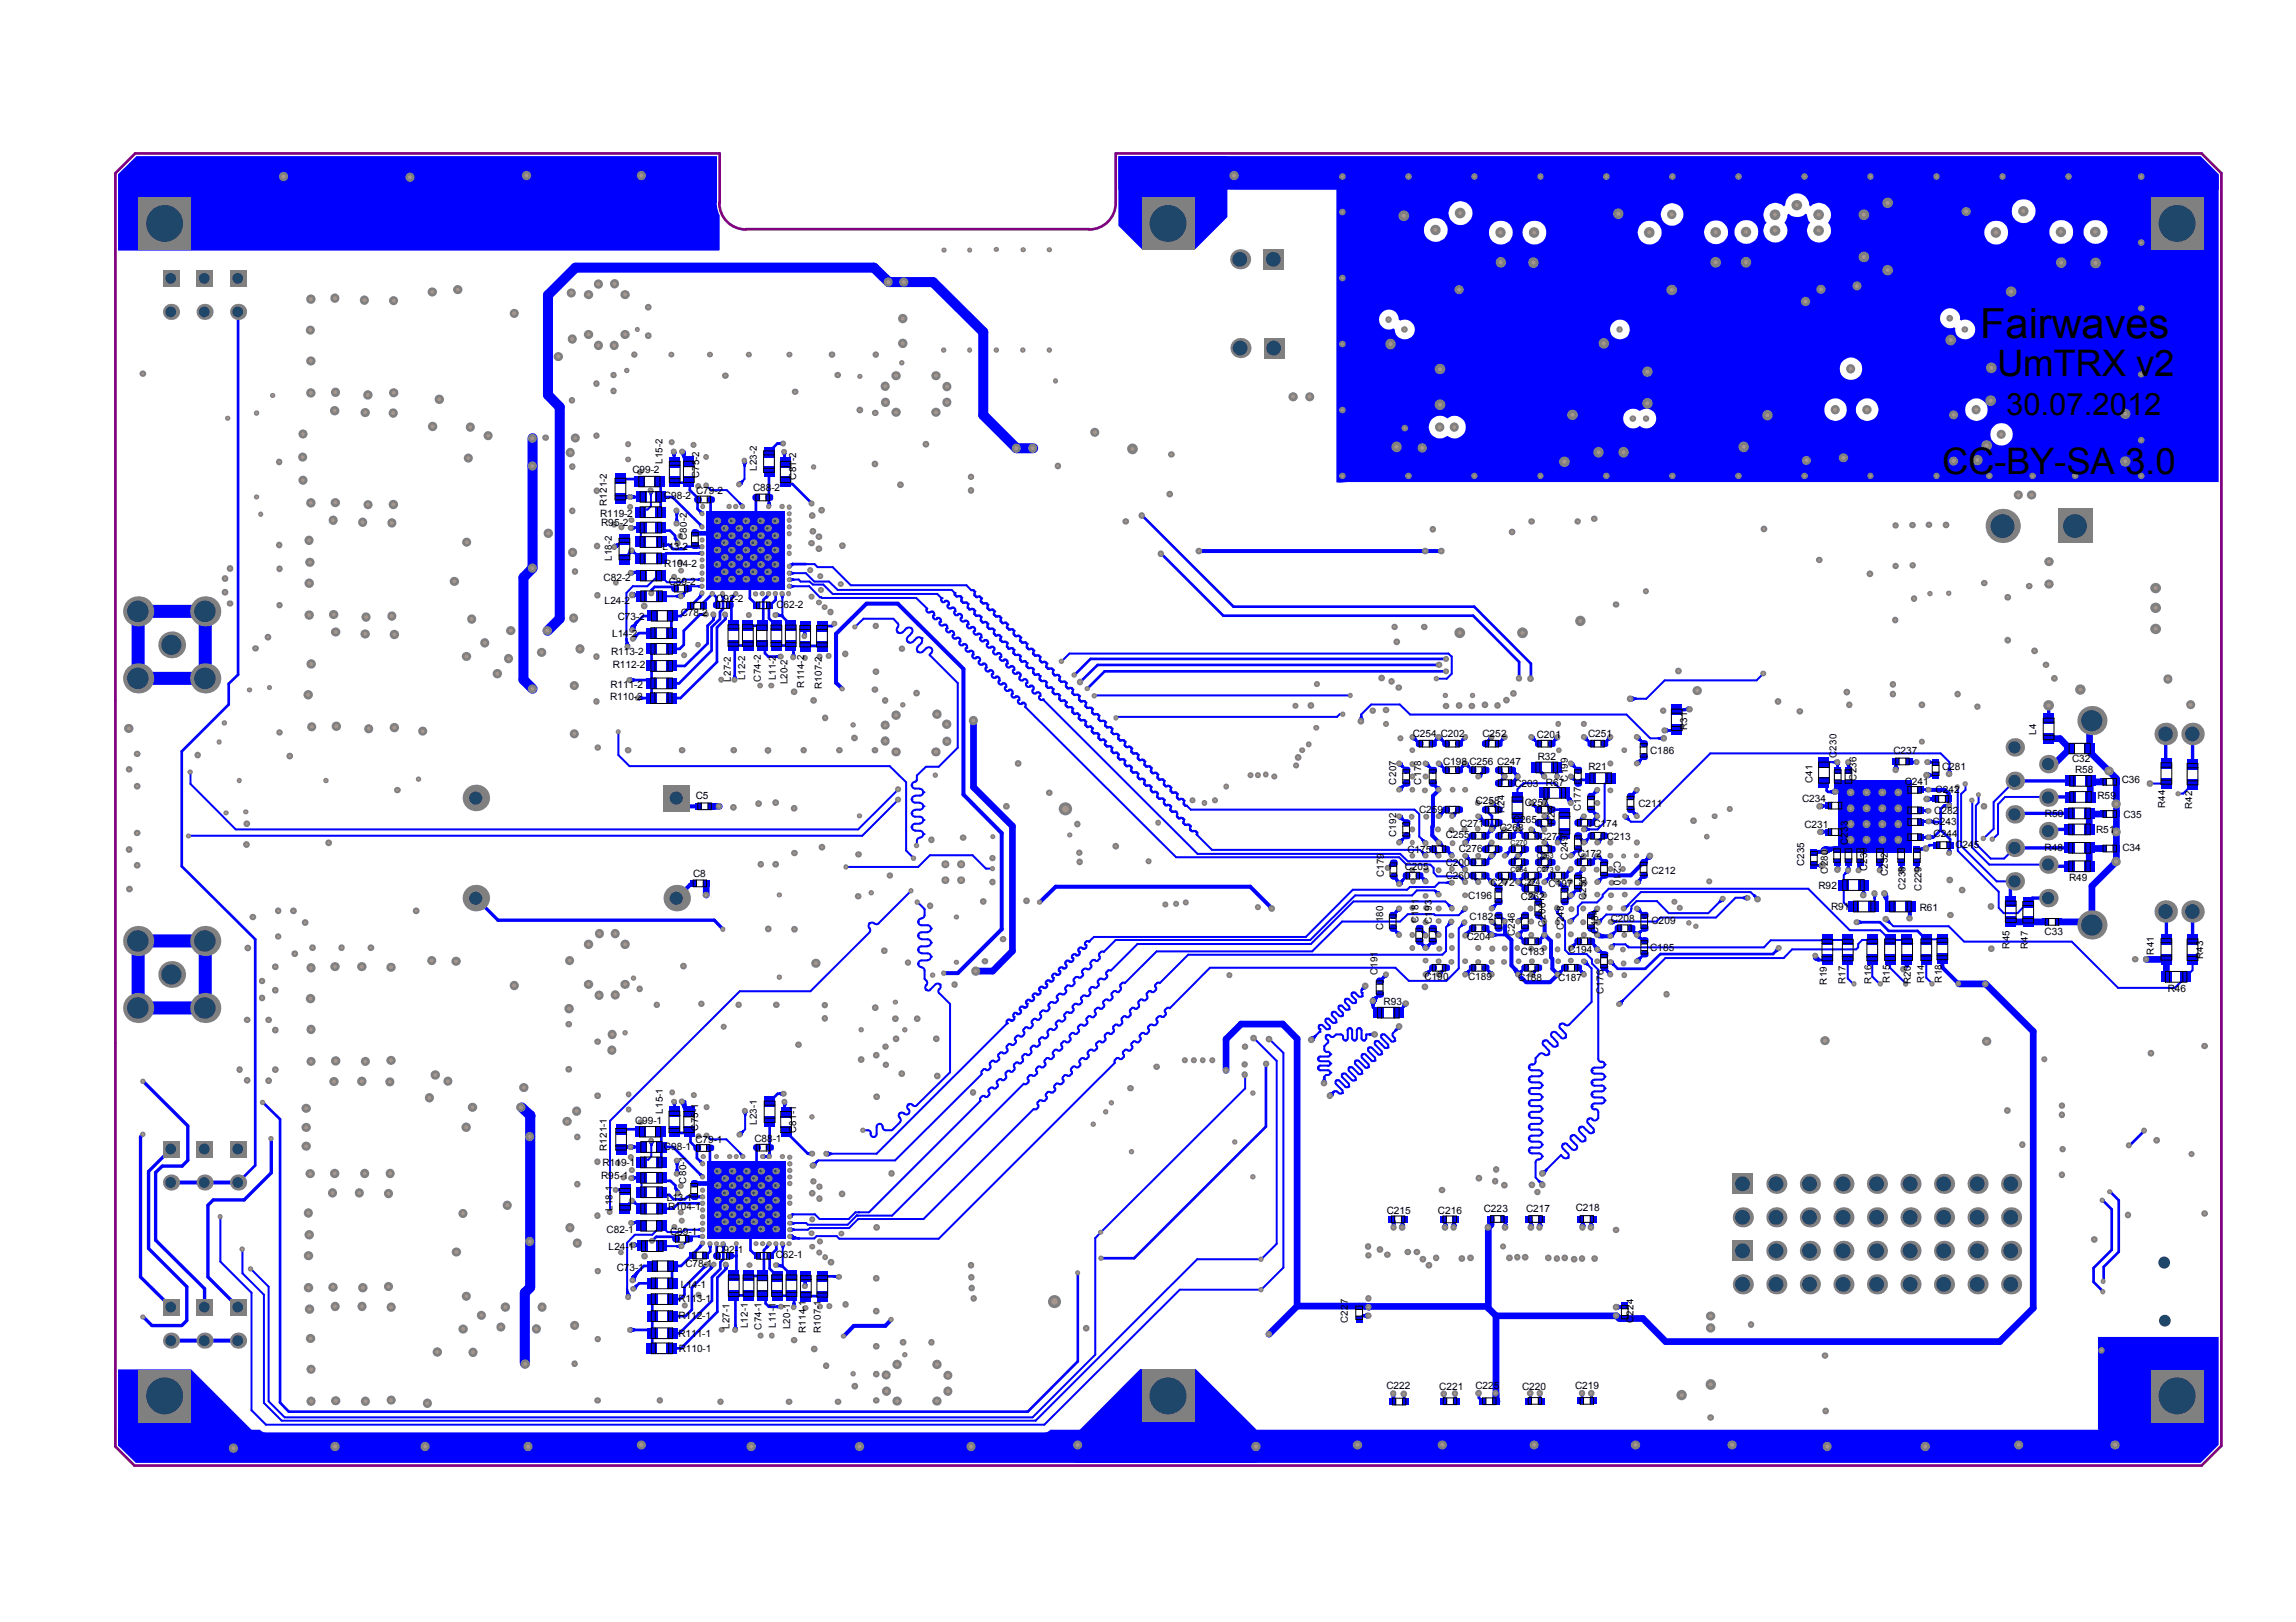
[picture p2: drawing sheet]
<svg xmlns="http://www.w3.org/2000/svg" width="297mm" height="210mm" viewBox="0 0 297 210" stroke-linecap="round" stroke-linejoin="round" font-family="sans-serif">
<defs><g id="words">
<text font-size="5.4" x="256.2" y="43.7">Fairwaves</text>
<g font-size="4.7">
<text x="258.4" y="48.6">UmTRX v2</text>
<text x="251.2" y="61.3">CC-BY-SA 3.0</text>
</g>
<text font-size="4" x="259.5" y="53.7">30.07.2012</text>
<g font-size="1.3">
<text x="78.5" y="65.5" transform="rotate(-90 78.5 65.5)">R121-2</text>
<text x="81.8" y="61.3">C99-2</text>
<text x="85.7" y="60" transform="rotate(-90 85.7 60)">L15-2</text>
<text x="85.9" y="64.6">C98-2</text>
<text x="90.1" y="64">C79-2</text>
<text x="90.5" y="61.9" transform="rotate(-90 90.5 61.9)">C75-2</text>
<text x="97.4" y="63.5">C88</text>
<text x="97.9" y="61" transform="rotate(-90 97.9 61)">L23-2</text>
<text x="99.8" y="63.5">-2</text>
<text x="103" y="62.1" transform="rotate(-90 103 62.1)">C81-2</text>
<text x="77.7" y="66.9">R119-2</text>
<text x="77.8" y="68.1">R95-2</text>
<text x="85.7" y="71.2">L13-2</text>
<text x="88.9" y="69.9" transform="rotate(-90 88.9 69.9)">C80-2</text>
<text x="78.1" y="75.2">C82-2</text>
<text x="79.1" y="72.6" transform="rotate(-90 79.1 72.6)">L18-2</text>
<text x="85.9" y="73.4">R104-2</text>
<text x="86.5" y="75.7">C89-2</text>
<text x="92.7" y="77.9">C92-2</text>
<text x="78.2" y="78.1">L24-2</text>
<text x="79.2" y="82.4">L14</text>
<text x="79.9" y="80.2">C73-2</text>
<text x="81.3" y="82.4">-2</text>
<text x="88.1" y="79.7">C78-2</text>
<text x="100.4" y="78.7">C</text>
<text x="101.3" y="78.7">62-2</text>
<text x="79" y="89.1">R111-2</text>
<text x="79" y="84.8">R113-2</text>
<text x="79.3" y="86.5">R112-2</text>
<text x="94.5" y="88.2" transform="rotate(-90 94.5 88.2)">L27-2</text>
<text x="96.4" y="88" transform="rotate(-90 96.4 88)">L12-2</text>
<text x="98.5" y="88.2" transform="rotate(-90 98.5 88.2)">C74-2</text>
<text x="100.4" y="88" transform="rotate(-90 100.4 88)">L11-2</text>
<text x="101.9" y="88.6" transform="rotate(-90 101.9 88.6)">L20-2</text>
<text x="104" y="89" transform="rotate(-90 104 89)">R114-2</text>
<text x="106.3" y="89.2" transform="rotate(-90 106.3 89.2)">R107-2</text>
<text x="78.9" y="90.6">R110-2</text>
<text x="182.8" y="95.4">C254 C202</text>
<text x="191.8" y="95.4">C252</text>
<text x="198.8" y="95.5">C201</text>
<text x="205.5" y="95.4">C251</text>
<text x="218.3" y="94.5" transform="rotate(-90 218.3 94.5)">R31</text>
<text x="263.4" y="95.1" transform="rotate(-90 263.4 95.1)">L4</text>
<text x="180.6" y="101.5" transform="rotate(-90 180.6 101.5)">C207</text>
<text x="183.9" y="101.5" transform="rotate(-90 183.9 101.5)">C178</text>
<text x="186.7" y="99">C198 C256 C247</text>
<text x="195.9" y="101.9">C203</text>
<text x="199" y="98.3">R32</text>
<text x="200" y="101.7">R67</text>
<text x="202.8" y="101.2" transform="rotate(-90 202.8 101.2)">C199</text>
<text x="205.5" y="99.7">R21</text>
<text x="213.5" y="97.6">C186</text>
<text x="234.5" y="101.4" transform="rotate(-90 234.5 101.4)">C41</text>
<text x="237.6" y="98.1" transform="rotate(-90 237.6 98.1)">C</text>
<text x="237.6" y="97.1" transform="rotate(-90 237.6 97.1)">230</text>
<text x="240.2" y="101.1" transform="rotate(-90 240.2 101.1)">C236</text>
<text x="245" y="97.6">C237</text>
<text x="246.4" y="101.6">C</text>
<text x="247.3" y="101.6">241</text>
<text x="251.2" y="99.7">C281</text>
<text x="268.1" y="98.7">C32</text>
<text x="268.5" y="100">R58</text>
<text x="274.5" y="101.4">C36</text>
<text x="90" y="103.4">C5</text>
<text x="183.6" y="105.3">C259</text>
<text x="188.9" y="107">C271</text>
<text x="190.9" y="104.1">C258</text>
<text x="194" y="107.5">C268</text>
<text x="194.6" y="105.3" transform="rotate(-90 194.6 105.3)">R24</text>
<text x="195.8" y="106.5">C265</text>
<text x="197.3" y="104.3">C257</text>
<text x="201.1" y="106.8" transform="rotate(-90 201.1 106.8)">R23</text>
<text x="204.5" y="105" transform="rotate(-90 204.5 105)">C177</text>
<text x="206.2" y="107">C174</text>
<text x="212" y="104.4">C211</text>
<text x="233.2" y="103.8">C234</text>
<text x="233.5" y="107.2">C231</text>
<text x="250" y="106.8">C243</text>
<text x="250.2" y="105.3">C282</text>
<text x="250.4" y="102.6">C242</text>
<text x="264.6" y="105.8">R50</text>
<text x="271.2" y="107.8">R51</text>
<text x="271.4" y="103.4">R59</text>
<text x="274.7" y="105.9">C35</text>
<text x="280.1" y="104.6" transform="rotate(-90 280.1 104.6)">R44</text>
<text x="283.6" y="104.7" transform="rotate(-90 283.6 104.7)">R42</text>
<text x="89.7" y="113.5">C8</text>
<text x="179" y="113.5" transform="rotate(-90 179 113.5)">C179</text>
<text x="180.6" y="108.3" transform="rotate(-90 180.6 108.3)">C192</text>
<text x="181.7" y="112.6">C205</text>
<text x="182.1" y="110.4">C175</text>
<text x="187" y="113.8">C260</text>
<text x="187" y="112.1">C200</text>
<text x="187" y="108.5">C255</text>
<text x="188.7" y="110.2">C276</text>
<text x="199.1" y="108.7">C277</text>
<text x="202.8" y="111.2" transform="rotate(-90 202.8 111.2)">C249</text>
<text x="204.1" y="110.9">C172</text>
<text x="207.9" y="108.7">C213</text>
<text x="208.8" y="111.4" transform="rotate(90 208.8 111.4)">C210</text>
<text x="213.7" y="113.1">C212</text>
<text x="233.4" y="112.1" transform="rotate(-90 233.4 112.1)">C235</text>
<text x="236.5" y="113.1" transform="rotate(-90 236.5 113.1)">C280</text>
<text x="239.1" y="109.4" transform="rotate(-90 239.1 109.4)">C233</text>
<text x="241.6" y="112.8" transform="rotate(-90 241.6 112.8)">C239</text>
<text x="244.2" y="113.4" transform="rotate(-90 244.2 113.4)">C232</text>
<text x="250.2" y="108.3">C244</text>
<text x="253" y="109.7">C245</text>
<text x="264.5" y="110.1">R48</text>
<text x="267.7" y="114">R49</text>
<text x="274.6" y="110.2">C34</text>
<text x="183.5" y="119.4" transform="rotate(-90 183.5 119.4)">C181</text>
<text x="185.2" y="119.6" transform="rotate(-90 185.2 119.6)">C1</text>
<text x="185.2" y="117.9" transform="rotate(-90 185.2 117.9)">93</text>
<text x="189.9" y="116.4">C196</text>
<text x="190.1" y="119.1">C182</text>
<text x="192.8" y="114.7">C272</text>
<text x="196.8" y="116.5">C262</text>
<text x="199.9" y="120" transform="rotate(-90 199.9 120)">C206</text>
<text x="200.4" y="114.8">C197</text>
<text x="205.2" y="116.5" transform="rotate(-90 205.2 116.5)">C250</text>
<text x="208.4" y="119.3">C208</text>
<text x="213.7" y="119.6">C209</text>
<text x="235.3" y="115.1">R92</text>
<text x="236.9" y="117.7">R91</text>
<text x="246.5" y="115.2" transform="rotate(-90 246.5 115.2)">C238</text>
<text x="248.4" y="117.8">R61</text>
<text x="248.6" y="115.3" transform="rotate(-90 248.6 115.3)">C229</text>
<text x="178.9" y="120.3" transform="rotate(-90 178.9 120.3)">C180</text>
<text x="189.8" y="121.6">C204</text>
<text x="196" y="121.2" transform="rotate(-90 196 121.2)">C246</text>
<text x="196.8" y="123.6">C183</text>
<text x="202.3" y="120.3" transform="rotate(-90 202.3 120.3)">C248</text>
<text x="202.9" y="123.4">C194</text>
<text x="206.7" y="120.8" transform="rotate(-90 206.7 120.8)">C184</text>
<text x="213.5" y="123">C185</text>
<text x="260" y="122.8" transform="rotate(-90 260 122.8)">R</text>
<text x="260" y="121.8" transform="rotate(-90 260 121.8)">45</text>
<text x="262.4" y="122.9" transform="rotate(-90 262.4 122.9)">R47</text>
<text x="264.5" y="121">C33</text>
<text x="278.6" y="123.6" transform="rotate(-90 278.6 123.6)">R41</text>
<text x="285" y="124.2" transform="rotate(-90 285 124.2)">R43</text>
<text x="178.2" y="126.2" transform="rotate(-90 178.2 126.2)">C191</text>
<text x="179" y="130">R93</text>
<text x="184.3" y="126.8">C190</text>
<text x="189.9" y="126.8">C189</text>
<text x="196.4" y="126.9">C188</text>
<text x="201.6" y="126.9">C187</text>
<text x="207.4" y="128.7" transform="rotate(-90 207.4 128.7)">C176</text>
<text x="236.3" y="127.5" transform="rotate(-90 236.3 127.5)">R19</text>
<text x="238.8" y="127.4" transform="rotate(-90 238.8 127.4)">R17</text>
<text x="242.1" y="127.3" transform="rotate(-90 242.1 127.3)">R16</text>
<text x="244.5" y="127.2" transform="rotate(-90 244.5 127.2)">R15</text>
<text x="247.2" y="127.4" transform="rotate(-90 247.2 127.4)">R20</text>
<text x="249" y="127.2" transform="rotate(-90 249 127.2)">R14</text>
<text x="251.2" y="127.2" transform="rotate(-90 251.2 127.2)">R18</text>
<text x="280.4" y="128.3">R46</text>
<text x="78.5" y="149" transform="rotate(-90 78.5 149)">R121-1</text>
<text x="82.2" y="145.4">C99-1</text>
<text x="85.7" y="144.1" transform="rotate(-90 85.7 144.1)">L15-1</text>
<text x="85.9" y="148.8">C98-1</text>
<text x="90" y="147.9">C79-1</text>
<text x="90.3" y="146.3" transform="rotate(-90 90.3 146.3)">C75-1</text>
<text x="97.6" y="147.8">C88-1</text>
<text x="97.9" y="145.6" transform="rotate(-90 97.9 145.6)">L23-1</text>
<text x="103" y="146.6" transform="rotate(-90 103 146.6)">C81-1</text>
<text x="77.8" y="152.6">R95-1</text>
<text x="78" y="150.9">R119-1</text>
<text x="86.2" y="155.4">L13-1</text>
<text x="88.8" y="153.2" transform="rotate(-90 88.8 153.2)">C80-1</text>
<text x="78.5" y="159.5">C82-1</text>
<text x="78.7" y="161.7">L24-</text>
<text x="79.2" y="156.7" transform="rotate(-90 79.2 156.7)">L18-1</text>
<text x="81.3" y="161.7">1</text>
<text x="86.4" y="156.6">R104-1</text>
<text x="86.7" y="159.8">C89-1</text>
<text x="179.4" y="157.1">C215</text>
<text x="186" y="157.1">C216</text>
<text x="192" y="156.8">C223</text>
<text x="197.4" y="156.8">C217</text>
<text x="203.9" y="156.8">C218</text>
<text x="79.8" y="164.5">C7</text>
<text x="81.4" y="164.5">3-1</text>
<text x="88.1" y="166.7">L14-1</text>
<text x="88.7" y="164">C78-1</text>
<text x="92.7" y="162.1">C92-1</text>
<text x="100.4" y="162.8">C62-1</text>
<text x="87.8" y="173">R111-1</text>
<text x="87.8" y="170.7">R112-1</text>
<text x="87.8" y="168.5">R113-1</text>
<text x="94.4" y="172" transform="rotate(-90 94.4 172)">L27-1</text>
<text x="96.8" y="171.9" transform="rotate(-90 96.8 171.9)">L12-1</text>
<text x="98.5" y="172.1" transform="rotate(-90 98.5 172.1)">C74-1</text>
<text x="100.4" y="171.8" transform="rotate(-90 100.4 171.8)">L11-1</text>
<text x="102.2" y="172" transform="rotate(-90 102.2 172)">L20-1</text>
<text x="104.3" y="172.5" transform="rotate(-90 104.3 172.5)">R114-1</text>
<text x="106.2" y="172.5" transform="rotate(-90 106.2 172.5)">R107-1</text>
<text x="174.4" y="171.2" transform="rotate(-90 174.4 171.2)">C22</text>
<text x="174.4" y="168.8" transform="rotate(-90 174.4 168.8)">7</text>
<text x="211.3" y="171.2" transform="rotate(-90 211.3 171.2)">C</text>
<text x="211.3" y="170.3" transform="rotate(-90 211.3 170.3)">224</text>
<text x="87.8" y="175">R110-1</text>
<text x="179.4" y="179.7">C222</text>
<text x="186.2" y="179.9">C221</text>
<text x="190.9" y="179.8">C225</text>
<text x="196.9" y="179.9">C220</text>
<text x="203.8" y="179.7">C219</text>
</g>
<text font-size="1.1" x="196.8" y="114.5">C274</text>
<g font-size=".9">
<text x="195.4" y="112.8">C264</text>
<text x="195.4" y="109.4">C270</text>
<text x="198.8" y="111.1">C263</text>
<text x="198.8" y="112.8">C273</text>
</g>
</g></defs>
<path d="M93.1 26.3a3.4 3.4 0 0 0 3.4 3.4M93.1 26.3v-6.4h-75.6l-2.6 2.5v164.8l2.5 2.5h267.4l2.6-2.6v-164.7l-2.6-2.5h-140.5v6.4a3.4 3.4 0 0 1-3.4 3.4M96.5 29.7h44.4" fill="none" stroke="#800080" stroke-width=".35"/>
<g fill="#a6968d">
<circle cx="105.3" cy="60.4" r=".17"/>
<circle cx="102.2" cy="149.7" r=".16"/>
<circle cx="99.5" cy="149.7" r=".17"/>
<circle cx="105" cy="144.5" r=".17"/>
<circle cx="111.6" cy="146.3" r=".17"/>
<circle cx="101.2" cy="65.5" r=".17"/>
<circle cx="101.2" cy="149.7" r=".17"/>
<circle cx="219.4" cy="119.9" r=".17"/>
<circle cx="77.1" cy="49.6" r=".17"/>
<circle cx="79.4" cy="50.6" r=".17"/>
<circle cx="79.2" cy="133.9" r=".26"/>
<circle cx="77.3" cy="134.8" r=".17"/>
<circle cx="143" cy="143.9" r=".17"/>
<circle cx="139.4" cy="164.7" r=".15"/>
<circle cx="83" cy="22.7" r=".26"/>
<circle cx="68.1" cy="22.7" r=".26"/>
<circle cx="53" cy="22.9" r=".26"/>
<circle cx="55" cy="187.2" r=".26"/>
<circle cx="36.7" cy="22.8" r=".26"/>
<circle cx="68.3" cy="187.2" r=".26"/>
<circle cx="43.3" cy="187.2" r=".26"/>
<circle cx="83" cy="187" r=".26"/>
<circle cx="162.5" cy="187.2" r=".26"/>
<circle cx="97.2" cy="187.2" r=".26"/>
<circle cx="111.2" cy="187.2" r=".26"/>
<circle cx="159.7" cy="22.7" r=".26"/>
<circle cx="125.6" cy="187.2" r=".25"/>
<circle cx="175.6" cy="187" r=".26"/>
<circle cx="139.4" cy="187" r=".25"/>
<circle cx="186.6" cy="187" r=".26"/>
<circle cx="249.1" cy="187.2" r=".26"/>
<circle cx="236.4" cy="187.2" r=".26"/>
<circle cx="224.1" cy="187" r=".26"/>
<circle cx="261.1" cy="187" r=".25"/>
<circle cx="211.6" cy="187" r=".26"/>
<circle cx="273.6" cy="187" r=".26"/>
<circle cx="198.5" cy="187" r=".26"/>
<circle cx="30.2" cy="187.4" r=".26"/>
<circle cx="273.8" cy="111.5" r=".26"/>
<circle cx="79.2" cy="135.9" r=".26"/>
<circle cx="273.8" cy="104" r=".26"/>
<circle cx="16.7" cy="94.3" r=".25"/>
<circle cx="272.9" cy="99.8" r=".25"/>
<circle cx="257" cy="134.8" r=".26"/>
<circle cx="236.1" cy="134.7" r=".26"/>
<circle cx="273.8" cy="107.7" r=".26"/>
<circle cx="39.2" cy="62.1" r=".24"/>
<circle cx="39.6" cy="148.3" r=".26"/>
<circle cx="32.1" cy="122.7" r=".17"/>
<circle cx="35.6" cy="125.1" r=".17"/>
<circle cx="42.5" cy="109.1" r=".17"/>
<circle cx="54.1" cy="100.8" r=".17"/>
<circle cx="93.5" cy="120.3" r=".17"/>
<circle cx="83.9" cy="43.4" r=".17"/>
<circle cx="83.9" cy="39.8" r=".17"/>
<circle cx="82.4" cy="42.7" r=".16"/>
<circle cx="81.1" cy="47.9" r=".17"/>
<circle cx="116.7" cy="47" r=".17"/>
<circle cx="111.2" cy="48.7" r=".17"/>
<circle cx="42.2" cy="101" r=".17"/>
<circle cx="103.3" cy="135.2" r=".16"/>
<circle cx="106.7" cy="131.8" r=".16"/>
<circle cx="197" cy="81.9" r=".26"/>
<circle cx="185.8" cy="87.8" r=".17"/>
<circle cx="187.1" cy="86.9" r=".17"/>
<circle cx="196.5" cy="87.8" r=".17"/>
<circle cx="194.9" cy="90.6" r=".17"/>
<circle cx="198" cy="87.8" r=".17"/>
<circle cx="195.8" cy="89.7" r=".17"/>
<circle cx="186.2" cy="86.1" r=".17"/>
<circle cx="187" cy="90" r=".17"/>
<circle cx="184.4" cy="71.3" r=".17"/>
<circle cx="186.5" cy="71.3" r=".17"/>
<circle cx="185.4" cy="68.5" r=".16"/>
<circle cx="190.5" cy="90" r=".17"/>
<circle cx="155.1" cy="71.3" r=".17"/>
<circle cx="169.4" cy="51.3" r=".26"/>
<circle cx="167.3" cy="51.3" r=".26"/>
<circle cx="150.2" cy="71.7" r=".16"/>
<circle cx="147.7" cy="66.7" r=".17"/>
<circle cx="159.7" cy="147.8" r=".17"/>
<circle cx="158.6" cy="138.5" r=".17"/>
<circle cx="146.4" cy="149" r=".17"/>
<circle cx="162.1" cy="141.5" r=".17"/>
<circle cx="161.1" cy="135.4" r=".16"/>
<circle cx="156.8" cy="137.2" r=".17"/>
<circle cx="149.6" cy="138" r=".17"/>
<circle cx="146.3" cy="140.8" r=".17"/>
<circle cx="164.2" cy="134.5" r=".17"/>
<circle cx="142.4" cy="159.5" r=".16"/>
<circle cx="163.1" cy="163" r=".17"/>
<circle cx="163.1" cy="166.9" r=".17"/>
<circle cx="161" cy="137.7" r=".15"/>
<circle cx="184.9" cy="163.7" r=".17"/>
<circle cx="256.8" cy="127.3" r=".17"/>
<circle cx="261.6" cy="148.1" r=".17"/>
<circle cx="79.6" cy="154" r=".16"/>
<circle cx="79.9" cy="150.5" r=".17"/>
<circle cx="181.2" cy="95.5" r=".17"/>
<circle cx="128.4" cy="108.3" r=".16"/>
<circle cx="109.4" cy="112.2" r=".16"/>
<circle cx="128.4" cy="112.4" r=".16"/>
<circle cx="188.1" cy="55.3" r=".25"/>
<circle cx="235.6" cy="37.4" r=".25"/>
<circle cx="237.4" cy="53" r=".26"/>
<circle cx="239.8" cy="127.3" r=".17"/>
<circle cx="243.3" cy="127.3" r=".17"/>
<circle cx="246.6" cy="127.3" r=".17"/>
<circle cx="249.9" cy="127.3" r=".17"/>
<circle cx="253.3" cy="127.3" r=".16"/>
<circle cx="234.8" cy="123.7" r=".17"/>
<circle cx="246.3" cy="125.4" r=".17"/>
<circle cx="275.4" cy="148.2" r=".17"/>
<circle cx="277.4" cy="146.3" r=".17"/>
<circle cx="285.2" cy="157" r=".17"/>
<circle cx="275.3" cy="157.2" r=".17"/>
<circle cx="272.9" cy="154.2" r=".17"/>
<circle cx="272" cy="155.3" r=".17"/>
<circle cx="285.2" cy="135.3" r=".17"/>
<circle cx="215.6" cy="128.7" r=".17"/>
<circle cx="210" cy="124.7" r=".17"/>
<circle cx="210" cy="122.9" r=".16"/>
<circle cx="208.3" cy="124.5" r=".17"/>
<circle cx="208.5" cy="122.6" r=".17"/>
<circle cx="206.6" cy="122.9" r=".17"/>
<circle cx="218.5" cy="119.4" r=".17"/>
<circle cx="95.2" cy="65.5" r=".17"/>
<circle cx="94.3" cy="65.5" r=".17"/>
<circle cx="138.4" cy="108" r=".16"/>
<circle cx="180" cy="88.2" r=".16"/>
<circle cx="181" cy="89" r=".16"/>
<circle cx="148.6" cy="111.5" r=".17"/>
<circle cx="182.7" cy="109" r=".16"/>
<circle cx="181" cy="109" r=".17"/>
<circle cx="181" cy="114.4" r=".17"/>
<circle cx="181" cy="117.6" r=".17"/>
<circle cx="182.7" cy="112.6" r=".16"/>
<circle cx="186.1" cy="115.8" r=".17"/>
<circle cx="182.7" cy="107.3" r=".16"/>
<circle cx="184.4" cy="115.9" r=".16"/>
<circle cx="182.7" cy="117.5" r=".16"/>
<circle cx="182.9" cy="119.1" r=".16"/>
<circle cx="182.7" cy="121" r=".16"/>
<circle cx="181" cy="121" r=".17"/>
<circle cx="182.8" cy="114.1" r=".16"/>
<circle cx="184.4" cy="114.1" r=".17"/>
<circle cx="177.8" cy="133.9" r=".17"/>
<circle cx="179.3" cy="126.1" r=".17"/>
<circle cx="187.9" cy="122.7" r=".17"/>
<circle cx="70.6" cy="56.6" r=".16"/>
<circle cx="74.7" cy="153.2" r=".17"/>
<circle cx="67.4" cy="143.3" r=".25"/>
<circle cx="67.8" cy="140.7" r=".25"/>
<circle cx="73.6" cy="138.4" r=".17"/>
<circle cx="73.7" cy="124.3" r=".25"/>
<circle cx="40" cy="169.4" r=".26"/>
<circle cx="96.9" cy="79.6" r=".17"/>
<circle cx="108.9" cy="159.6" r=".17"/>
<circle cx="95.2" cy="160.9" r=".16"/>
<circle cx="84.3" cy="160.6" r=".17"/>
<circle cx="88.2" cy="161.3" r=".17"/>
<circle cx="92.7" cy="160.9" r=".17"/>
<circle cx="88.2" cy="158" r=".17"/>
<circle cx="78.9" cy="156.9" r=".16"/>
<circle cx="66.5" cy="127.5" r=".26"/>
<circle cx="85.3" cy="181.2" r=".16"/>
<circle cx="102.1" cy="45.9" r=".17"/>
<circle cx="96.9" cy="45.9" r=".17"/>
<circle cx="91.8" cy="45.9" r=".17"/>
<circle cx="86.9" cy="45.9" r=".17"/>
<circle cx="74.2" cy="80" r=".25"/>
<circle cx="74.3" cy="88.8" r=".25"/>
<circle cx="74.3" cy="94.9" r=".25"/>
<circle cx="72.2" cy="46.1" r=".26"/>
<circle cx="73.9" cy="37.9" r=".26"/>
<circle cx="66.5" cy="40.5" r=".26"/>
<circle cx="258.9" cy="56.2" r=".25"/>
<circle cx="233.7" cy="59.6" r=".26"/>
<circle cx="238.5" cy="59.2" r=".25"/>
<circle cx="252.8" cy="59.7" r=".26"/>
<circle cx="252.8" cy="53.7" r=".25"/>
<circle cx="240.2" cy="37" r=".26"/>
<circle cx="233.6" cy="39" r=".26"/>
<circle cx="239.4" cy="47.7" r=".25"/>
<circle cx="241.5" cy="53" r=".26"/>
<circle cx="212.9" cy="54.1" r=".17"/>
<circle cx="258.2" cy="30.1" r=".26"/>
<circle cx="261.7" cy="27.3" r=".26"/>
<circle cx="269.2" cy="89.2" r=".25"/>
<circle cx="245.3" cy="73.2" r=".16"/>
<circle cx="256.7" cy="75.4" r=".16"/>
<circle cx="90.9" cy="160" r=".17"/>
<circle cx="212.9" cy="76.5" r=".17"/>
<circle cx="228.1" cy="87.1" r=".17"/>
<circle cx="204.9" cy="105.6" r=".17"/>
<circle cx="203.2" cy="115.9" r=".17"/>
<circle cx="203.1" cy="114.1" r=".17"/>
<circle cx="211.8" cy="98.8" r=".17"/>
<circle cx="203.2" cy="100.5" r=".17"/>
<circle cx="122.3" cy="113.9" r=".26"/>
<circle cx="239.5" cy="102.5" r=".21"/>
<circle cx="239.4" cy="104.6" r=".22"/>
<circle cx="239.4" cy="106.6" r=".22"/>
<circle cx="239.4" cy="108.7" r=".22"/>
<circle cx="241.5" cy="102.5" r=".21"/>
<circle cx="241.5" cy="104.6" r=".22"/>
<circle cx="241.5" cy="106.6" r=".22"/>
<circle cx="241.5" cy="108.7" r=".22"/>
<circle cx="243.5" cy="102.5" r=".21"/>
<circle cx="243.5" cy="104.6" r=".22"/>
<circle cx="243.5" cy="106.6" r=".22"/>
<circle cx="243.5" cy="108.7" r=".22"/>
<circle cx="245.6" cy="102.5" r=".21"/>
<circle cx="245.6" cy="104.6" r=".22"/>
<circle cx="245.6" cy="106.6" r=".22"/>
<circle cx="245.6" cy="108.7" r=".22"/>
<circle cx="221.3" cy="179.2" r=".26"/>
<circle cx="211.2" cy="54.1" r=".17"/>
<circle cx="182.7" cy="110.7" r=".15"/>
<circle cx="184.4" cy="121.1" r=".17"/>
<circle cx="176.1" cy="93.3" r=".17"/>
<circle cx="188.9" cy="81.9" r=".26"/>
<circle cx="179.7" cy="41.4" r=".17"/>
<circle cx="252.2" cy="41.2" r=".17"/>
<circle cx="186.3" cy="55.3" r=".26"/>
<circle cx="249.5" cy="102.2" r=".17"/>
<circle cx="217.6" cy="180.6" r=".26"/>
<circle cx="105" cy="65.2" r=".17"/>
<circle cx="105.1" cy="66.7" r=".17"/>
<circle cx="106.3" cy="66" r=".17"/>
<circle cx="105.2" cy="68.8" r=".17"/>
<circle cx="105" cy="70.3" r=".17"/>
<circle cx="68.9" cy="89.2" r=".24"/>
<circle cx="68.5" cy="147.1" r=".26"/>
<circle cx="68.5" cy="160.7" r=".26"/>
<circle cx="67.9" cy="176.5" r=".26"/>
<circle cx="68.9" cy="60.3" r=".25"/>
<circle cx="68.9" cy="73.5" r=".25"/>
<circle cx="68.9" cy="56.7" r=".24"/>
<circle cx="141.7" cy="56" r=".26"/>
<circle cx="155.8" cy="103.9" r=".17"/>
<circle cx="162.7" cy="100.3" r=".17"/>
<circle cx="179.3" cy="91.9" r=".16"/>
<circle cx="171.3" cy="140.2" r=".17"/>
<circle cx="179.3" cy="93.7" r=".17"/>
<circle cx="184.5" cy="117.5" r=".17"/>
<circle cx="184.5" cy="112.6" r=".17"/>
<circle cx="184.4" cy="109.1" r=".17"/>
<circle cx="186" cy="107.3" r=".17"/>
<circle cx="189.6" cy="114.1" r=".17"/>
<circle cx="184.4" cy="110.7" r=".16"/>
<circle cx="187.9" cy="117.6" r=".17"/>
<circle cx="189.6" cy="117.6" r=".17"/>
<circle cx="187.8" cy="119.3" r=".17"/>
<circle cx="189.5" cy="119.3" r=".17"/>
<circle cx="186.1" cy="112.6" r=".17"/>
<circle cx="186.1" cy="109" r=".17"/>
<circle cx="187.9" cy="109.1" r=".17"/>
<circle cx="187.9" cy="110.7" r=".16"/>
<circle cx="187.9" cy="112.5" r=".17"/>
<circle cx="189.6" cy="110.7" r=".16"/>
<circle cx="189.6" cy="109" r=".17"/>
<circle cx="181" cy="105.6" r=".17"/>
<circle cx="189.6" cy="112.5" r=".17"/>
<circle cx="187.9" cy="114.2" r=".17"/>
<circle cx="182.6" cy="105.7" r=".16"/>
<circle cx="182.7" cy="97.1" r=".15"/>
<circle cx="182.7" cy="98.9" r=".16"/>
<circle cx="215.2" cy="95.6" r=".16"/>
<circle cx="221.8" cy="105.6" r=".17"/>
<circle cx="222.9" cy="116.3" r=".17"/>
<circle cx="257.6" cy="122.8" r=".17"/>
<circle cx="244" cy="118.9" r=".16"/>
<circle cx="211.8" cy="124.4" r=".16"/>
<circle cx="210.1" cy="126.2" r=".17"/>
<circle cx="204.9" cy="124.4" r=".16"/>
<circle cx="203.2" cy="124.3" r=".16"/>
<circle cx="201.6" cy="124.4" r=".15"/>
<circle cx="204.8" cy="117.6" r=".17"/>
<circle cx="203.1" cy="119.3" r=".17"/>
<circle cx="201.4" cy="117.5" r=".17"/>
<circle cx="204.9" cy="115.9" r=".17"/>
<circle cx="206.6" cy="114.1" r=".17"/>
<circle cx="208.4" cy="115.9" r=".17"/>
<circle cx="205" cy="114.2" r=".17"/>
<circle cx="203.2" cy="122.7" r=".17"/>
<circle cx="206.6" cy="121" r=".17"/>
<circle cx="203.3" cy="117.7" r=".17"/>
<circle cx="206.6" cy="115.8" r=".17"/>
<circle cx="184.4" cy="124.3" r=".16"/>
<circle cx="184.4" cy="119.3" r=".17"/>
<circle cx="186.1" cy="124.4" r=".16"/>
<circle cx="189.6" cy="126.1" r=".17"/>
<circle cx="209.5" cy="129.9" r=".17"/>
<circle cx="208.3" cy="126.1" r=".17"/>
<circle cx="201.6" cy="93.7" r=".16"/>
<circle cx="204.9" cy="93.7" r=".17"/>
<circle cx="201.4" cy="100.5" r=".17"/>
<circle cx="208.3" cy="95.4" r=".17"/>
<circle cx="87.5" cy="66.1" r=".17"/>
<circle cx="87.5" cy="67.8" r=".17"/>
<circle cx="90.8" cy="75" r=".15"/>
<circle cx="88.1" cy="73.9" r=".17"/>
<circle cx="88.1" cy="77.2" r=".16"/>
<circle cx="204.9" cy="107.3" r=".17"/>
<circle cx="87.2" cy="74.7" r=".17"/>
<circle cx="83.3" cy="78.4" r=".17"/>
<circle cx="81.7" cy="77" r=".16"/>
<circle cx="157.2" cy="103.6" r=".17"/>
<circle cx="230.1" cy="122.7" r=".17"/>
<circle cx="240.2" cy="119.3" r=".17"/>
<circle cx="199.8" cy="119.3" r=".17"/>
<circle cx="235.8" cy="112" r=".17"/>
<circle cx="237.7" cy="112.5" r=".17"/>
<circle cx="56.6" cy="175" r=".26"/>
<circle cx="64.3" cy="87.2" r=".26"/>
<circle cx="93.8" cy="79.5" r=".17"/>
<circle cx="92.3" cy="79.5" r=".17"/>
<circle cx="100.3" cy="76.8" r=".17"/>
<circle cx="100.3" cy="79.6" r=".17"/>
<circle cx="101.2" cy="76.8" r=".17"/>
<circle cx="98.6" cy="76.8" r=".17"/>
<circle cx="99.4" cy="76.8" r=".17"/>
<circle cx="102.1" cy="75.9" r=".17"/>
<circle cx="102" cy="76.8" r=".17"/>
<circle cx="106.1" cy="74.6" r=".17"/>
<circle cx="104.8" cy="73.8" r=".17"/>
<circle cx="105" cy="77.2" r=".17"/>
<circle cx="106.2" cy="76.3" r=".17"/>
<circle cx="102.1" cy="75" r=".16"/>
<circle cx="102.1" cy="74.2" r=".17"/>
<circle cx="81.9" cy="82.7" r=".17"/>
<circle cx="81.2" cy="83.7" r=".17"/>
<circle cx="107.5" cy="163.3" r=".17"/>
<circle cx="159.1" cy="126.2" r=".17"/>
<circle cx="106" cy="153.5" r=".17"/>
<circle cx="106" cy="155.1" r=".17"/>
<circle cx="105.1" cy="157.8" r=".17"/>
<circle cx="105" cy="159.6" r=".17"/>
<circle cx="106.1" cy="160.7" r=".17"/>
<circle cx="106" cy="162.1" r=".17"/>
<circle cx="105.1" cy="154.4" r=".17"/>
<circle cx="107.2" cy="84.9" r=".17"/>
<circle cx="106" cy="85" r=".17"/>
<circle cx="105.9" cy="78" r=".17"/>
<circle cx="158.6" cy="101.8" r=".17"/>
<circle cx="191.2" cy="105.6" r=".17"/>
<circle cx="169.3" cy="96.3" r=".16"/>
<circle cx="108.8" cy="75.6" r=".16"/>
<circle cx="186.2" cy="122.8" r=".17"/>
<circle cx="153.4" cy="116.8" r=".17"/>
<circle cx="150.8" cy="117" r=".17"/>
<circle cx="97" cy="163.7" r=".17"/>
<circle cx="100.4" cy="163.7" r=".17"/>
<circle cx="187.8" cy="121.1" r=".17"/>
<circle cx="194.7" cy="110.7" r=".16"/>
<circle cx="184.4" cy="126.1" r=".17"/>
<circle cx="186.1" cy="121" r=".17"/>
<circle cx="191.2" cy="114.1" r=".17"/>
<circle cx="194.7" cy="114.1" r=".17"/>
<circle cx="187.9" cy="105.6" r=".17"/>
<circle cx="181" cy="132.8" r=".17"/>
<circle cx="194.7" cy="107.3" r=".17"/>
<circle cx="149.9" cy="106.5" r=".17"/>
<circle cx="191.2" cy="103.9" r=".17"/>
<circle cx="161.8" cy="100.3" r=".17"/>
<circle cx="163.7" cy="100.2" r=".16"/>
<circle cx="164.9" cy="100.5" r=".17"/>
<circle cx="168.5" cy="97.1" r=".16"/>
<circle cx="191.3" cy="110.7" r=".16"/>
<circle cx="50.5" cy="151.9" r=".25"/>
<circle cx="47.2" cy="151.9" r=".25"/>
<circle cx="43.3" cy="151.9" r=".26"/>
<circle cx="40.1" cy="151.9" r=".26"/>
<circle cx="39.6" cy="145.9" r=".25"/>
<circle cx="39.6" cy="143.4" r=".25"/>
<circle cx="50.4" cy="140" r=".24"/>
<circle cx="43.2" cy="140" r=".26"/>
<circle cx="46.8" cy="139.9" r=".26"/>
<circle cx="46.9" cy="166.6" r=".26"/>
<circle cx="43.1" cy="166.6" r=".26"/>
<circle cx="39.9" cy="166.6" r=".26"/>
<circle cx="50.3" cy="166.5" r=".25"/>
<circle cx="39.9" cy="162.5" r=".26"/>
<circle cx="50.3" cy="154.5" r=".25"/>
<circle cx="46.5" cy="154.4" r=".25"/>
<circle cx="40" cy="159.8" r=".26"/>
<circle cx="43" cy="154.4" r=".25"/>
<circle cx="39.9" cy="157" r=".25"/>
<circle cx="47.3" cy="137.4" r=".25"/>
<circle cx="50.6" cy="137.2" r=".26"/>
<circle cx="43.4" cy="137.3" r=".26"/>
<circle cx="50.6" cy="125.2" r=".26"/>
<circle cx="46.8" cy="125.1" r=".26"/>
<circle cx="43.3" cy="125.1" r=".26"/>
<circle cx="40.2" cy="137.4" r=".25"/>
<circle cx="40.2" cy="133.2" r=".25"/>
<circle cx="40.2" cy="125.3" r=".25"/>
<circle cx="40.2" cy="129.2" r=".26"/>
<circle cx="81.9" cy="166.8" r=".16"/>
<circle cx="87.2" cy="142.5" r=".17"/>
<circle cx="81.6" cy="149.7" r=".17"/>
<circle cx="83.4" cy="162.6" r=".17"/>
<circle cx="102.7" cy="169.2" r=".17"/>
<circle cx="101.4" cy="141.5" r=".17"/>
<circle cx="81.8" cy="161.1" r=".17"/>
<circle cx="89.8" cy="141.7" r=".17"/>
<circle cx="95.1" cy="172.1" r=".17"/>
<circle cx="81.3" cy="143.6" r=".16"/>
<circle cx="88.6" cy="168.9" r=".17"/>
<circle cx="81.7" cy="152.5" r=".17"/>
<circle cx="47.3" cy="181.3" r=".26"/>
<circle cx="50.6" cy="181.2" r=".26"/>
<circle cx="40.3" cy="181.3" r=".26"/>
<circle cx="43.4" cy="181.2" r=".26"/>
<circle cx="40.3" cy="177.2" r=".26"/>
<circle cx="40.2" cy="173.2" r=".25"/>
<circle cx="50.6" cy="169.2" r=".26"/>
<circle cx="46.8" cy="169.1" r=".25"/>
<circle cx="43.3" cy="169.1" r=".26"/>
<circle cx="104.2" cy="169.3" r=".16"/>
<circle cx="81.7" cy="155.4" r=".17"/>
<circle cx="81.3" cy="167.9" r=".17"/>
<circle cx="84.2" cy="147.6" r=".16"/>
<circle cx="105.1" cy="149.3" r=".17"/>
<circle cx="102.2" cy="150.6" r=".17"/>
<circle cx="102.2" cy="151.5" r=".17"/>
<circle cx="102.2" cy="152.3" r=".17"/>
<circle cx="105.3" cy="152.9" r=".17"/>
<circle cx="102.2" cy="153.2" r=".17"/>
<circle cx="102.2" cy="154.9" r=".17"/>
<circle cx="102.2" cy="155.7" r=".17"/>
<circle cx="102.2" cy="157.5" r=".17"/>
<circle cx="102.2" cy="158.3" r=".17"/>
<circle cx="102.2" cy="159.1" r=".17"/>
<circle cx="102.2" cy="160" r=".17"/>
<circle cx="105.1" cy="161.3" r=".16"/>
<circle cx="106.7" cy="162.7" r=".16"/>
<circle cx="102.1" cy="160.9" r=".17"/>
<circle cx="100.4" cy="160.9" r=".17"/>
<circle cx="101.2" cy="160.9" r=".17"/>
<circle cx="99.5" cy="160.9" r=".17"/>
<circle cx="98.7" cy="160.9" r=".17"/>
<circle cx="104.1" cy="166.5" r=".17"/>
<circle cx="93.5" cy="160.9" r=".17"/>
<circle cx="93.9" cy="163.6" r=".17"/>
<circle cx="92.3" cy="163.6" r=".17"/>
<circle cx="91.4" cy="163.6" r=".17"/>
<circle cx="90.9" cy="160.8" r=".16"/>
<circle cx="88.1" cy="156.9" r=".17"/>
<circle cx="90.9" cy="156.6" r=".17"/>
<circle cx="90.9" cy="155.7" r=".17"/>
<circle cx="90.9" cy="154.9" r=".17"/>
<circle cx="87.7" cy="154.5" r=".17"/>
<circle cx="90.9" cy="152.3" r=".17"/>
<circle cx="87.6" cy="150.2" r=".17"/>
<circle cx="87.6" cy="151.9" r=".17"/>
<circle cx="86.9" cy="141.4" r=".17"/>
<circle cx="91" cy="149.7" r=".17"/>
<circle cx="96.4" cy="143.8" r=".17"/>
<circle cx="95.7" cy="146.8" r=".17"/>
<circle cx="91.4" cy="147" r=".17"/>
<circle cx="96.1" cy="149.7" r=".17"/>
<circle cx="98.7" cy="149.7" r=".17"/>
<circle cx="80.3" cy="162.1" r=".15"/>
<circle cx="87.2" cy="158.8" r=".17"/>
<circle cx="88.1" cy="153.5" r=".17"/>
<circle cx="106.1" cy="169.1" r=".17"/>
<circle cx="97.8" cy="160.9" r=".16"/>
<circle cx="107.3" cy="169" r=".17"/>
<circle cx="90.9" cy="150.6" r=".17"/>
<circle cx="217.1" cy="86.8" r=".17"/>
<circle cx="90.8" cy="76.7" r=".16"/>
<circle cx="90.8" cy="75.9" r=".16"/>
<circle cx="91.3" cy="79.5" r=".17"/>
<circle cx="95.2" cy="76.8" r=".17"/>
<circle cx="107.4" cy="79.2" r=".17"/>
<circle cx="106.7" cy="78.6" r=".16"/>
<circle cx="40.3" cy="85.9" r=".26"/>
<circle cx="40.4" cy="94" r=".25"/>
<circle cx="43.5" cy="94" r=".26"/>
<circle cx="47.7" cy="94.3" r=".25"/>
<circle cx="51" cy="94.2" r=".26"/>
<circle cx="47.2" cy="82" r=".26"/>
<circle cx="43.4" cy="81.8" r=".25"/>
<circle cx="40" cy="69.9" r=".25"/>
<circle cx="40" cy="75.5" r=".26"/>
<circle cx="40" cy="79.6" r=".26"/>
<circle cx="43.2" cy="79.5" r=".25"/>
<circle cx="47.4" cy="79.9" r=".26"/>
<circle cx="50.7" cy="79.7" r=".26"/>
<circle cx="50.7" cy="67.7" r=".26"/>
<circle cx="46.9" cy="67.6" r=".26"/>
<circle cx="43.1" cy="67.3" r=".26"/>
<circle cx="39.2" cy="56.2" r=".25"/>
<circle cx="40.2" cy="65.1" r=".26"/>
<circle cx="43.4" cy="65" r=".26"/>
<circle cx="47.6" cy="65.3" r=".26"/>
<circle cx="50.9" cy="65.3" r=".26"/>
<circle cx="50.8" cy="53.5" r=".26"/>
<circle cx="47.2" cy="53.4" r=".26"/>
<circle cx="43.3" cy="53.1" r=".26"/>
<circle cx="43.3" cy="38.6" r=".26"/>
<circle cx="47.2" cy="38.8" r=".26"/>
<circle cx="50.9" cy="38.9" r=".25"/>
<circle cx="50.9" cy="50.8" r=".25"/>
<circle cx="47.6" cy="51.1" r=".26"/>
<circle cx="43.4" cy="50.8" r=".26"/>
<circle cx="40.2" cy="50.9" r=".26"/>
<circle cx="40.2" cy="46.7" r=".26"/>
<circle cx="40.1" cy="42.7" r=".26"/>
<circle cx="40.1" cy="72.8" r=".25"/>
<circle cx="39.2" cy="59.2" r=".24"/>
<circle cx="39.9" cy="89.9" r=".26"/>
<circle cx="81.3" cy="59.4" r=".17"/>
<circle cx="40.2" cy="38.7" r=".26"/>
<circle cx="86.9" cy="57.2" r=".17"/>
<circle cx="101.3" cy="57.4" r=".16"/>
<circle cx="169.6" cy="134.6" r=".17"/>
<circle cx="176.6" cy="127.6" r=".17"/>
<circle cx="194.7" cy="119.3" r=".17"/>
<circle cx="201.5" cy="95.4" r=".17"/>
<circle cx="194.7" cy="95.4" r=".17"/>
<circle cx="182.7" cy="95.4" r=".16"/>
<circle cx="189.6" cy="95.4" r=".17"/>
<circle cx="191.2" cy="100.5" r=".17"/>
<circle cx="193" cy="117.6" r=".17"/>
<circle cx="193" cy="103.9" r=".17"/>
<circle cx="196.4" cy="100.5" r=".16"/>
<circle cx="199.8" cy="115.9" r=".17"/>
<circle cx="196.4" cy="112.5" r=".16"/>
<circle cx="239.1" cy="112.6" r=".17"/>
<circle cx="243.2" cy="112.6" r=".17"/>
<circle cx="248" cy="112.6" r=".16"/>
<circle cx="237.7" cy="98.6" r=".17"/>
<circle cx="245.9" cy="112.6" r=".17"/>
<circle cx="240.4" cy="112.6" r=".17"/>
<circle cx="249.5" cy="106.3" r=".17"/>
<circle cx="252.2" cy="104.3" r=".17"/>
<circle cx="249.5" cy="108.3" r=".17"/>
<circle cx="252.2" cy="110.4" r=".17"/>
<circle cx="239.1" cy="98.6" r=".17"/>
<circle cx="248" cy="98.6" r=".16"/>
<circle cx="248.6" cy="96" r=".17"/>
<circle cx="249.3" cy="98.6" r=".17"/>
<circle cx="90.8" cy="68.2" r=".16"/>
<circle cx="99.4" cy="65.5" r=".17"/>
<circle cx="102.1" cy="65.6" r=".17"/>
<circle cx="102.1" cy="66.5" r=".17"/>
<circle cx="102.1" cy="67.3" r=".17"/>
<circle cx="102.1" cy="68.2" r=".17"/>
<circle cx="102.1" cy="69.1" r=".17"/>
<circle cx="102.1" cy="70.7" r=".17"/>
<circle cx="102.1" cy="71.6" r=".17"/>
<circle cx="102.1" cy="73.3" r=".17"/>
<circle cx="90.8" cy="73.3" r=".16"/>
<circle cx="90.8" cy="72.5" r=".16"/>
<circle cx="90.8" cy="71.6" r=".16"/>
<circle cx="90.8" cy="70.8" r=".16"/>
<circle cx="90.8" cy="66.5" r=".16"/>
<circle cx="90.9" cy="65.6" r=".16"/>
<circle cx="96.1" cy="65.5" r=".17"/>
<circle cx="91.3" cy="62.8" r=".17"/>
<circle cx="192.5" cy="158.8" r=".17"/>
<circle cx="188" cy="158.8" r=".16"/>
<circle cx="177.1" cy="162.4" r=".17"/>
<circle cx="209.1" cy="170.2" r=".16"/>
<circle cx="199.8" cy="105.6" r=".17"/>
<circle cx="196.4" cy="119.3" r=".16"/>
<circle cx="193" cy="121" r=".17"/>
<circle cx="206.3" cy="162.9" r=".17"/>
<circle cx="205.8" cy="158.8" r=".17"/>
<circle cx="204.6" cy="162.9" r=".17"/>
<circle cx="203.7" cy="163" r=".17"/>
<circle cx="202.4" cy="162.8" r=".17"/>
<circle cx="178.5" cy="161.7" r=".17"/>
<circle cx="180.3" cy="158.8" r=".17"/>
<circle cx="179.5" cy="162.3" r=".17"/>
<circle cx="182.1" cy="162" r=".16"/>
<circle cx="183.3" cy="162" r=".16"/>
<circle cx="189.6" cy="124.4" r=".16"/>
<circle cx="184.1" cy="163" r=".17"/>
<circle cx="191.2" cy="124.5" r=".17"/>
<circle cx="193" cy="124.5" r=".17"/>
<circle cx="185.8" cy="162.8" r=".17"/>
<circle cx="194.6" cy="124.5" r=".17"/>
<circle cx="201.4" cy="162.9" r=".17"/>
<circle cx="201.5" cy="126.1" r=".17"/>
<circle cx="196.4" cy="126.1" r=".16"/>
<circle cx="200.3" cy="162.8" r=".17"/>
<circle cx="198.1" cy="158.8" r=".17"/>
<circle cx="196.5" cy="124.4" r=".16"/>
<circle cx="196.3" cy="162.7" r=".16"/>
<circle cx="195.3" cy="162.8" r=".17"/>
<circle cx="196.3" cy="122.7" r=".16"/>
<circle cx="189.1" cy="162.9" r=".17"/>
<circle cx="190.2" cy="162.8" r=".17"/>
<circle cx="199.5" cy="151.9" r=".17"/>
<circle cx="199.5" cy="153.3" r=".17"/>
<circle cx="198.1" cy="103.9" r=".17"/>
<circle cx="198.1" cy="107.3" r=".17"/>
<circle cx="198.1" cy="122.8" r=".17"/>
<circle cx="198.2" cy="124.4" r=".16"/>
<circle cx="198.1" cy="119.3" r=".17"/>
<circle cx="198.1" cy="121" r=".17"/>
<circle cx="201.5" cy="122.9" r=".17"/>
<circle cx="193.1" cy="122.8" r=".17"/>
<circle cx="191.2" cy="122.7" r=".17"/>
<circle cx="184.3" cy="127.7" r=".17"/>
<circle cx="181.9" cy="129.8" r=".17"/>
<circle cx="191.3" cy="152.5" r=".17"/>
<circle cx="187.8" cy="124.5" r=".17"/>
<circle cx="172" cy="141.8" r=".16"/>
<circle cx="242.5" cy="115.6" r=".16"/>
<circle cx="243.8" cy="115.6" r=".17"/>
<circle cx="241" cy="115.9" r=".17"/>
<circle cx="252.2" cy="100.1" r=".17"/>
<circle cx="276.2" cy="124.1" r=".16"/>
<circle cx="244.9" cy="89.8" r=".17"/>
<circle cx="253.2" cy="89.8" r=".16"/>
<circle cx="232.8" cy="92" r=".17"/>
<circle cx="235.4" cy="104.3" r=".17"/>
<circle cx="235.5" cy="107.7" r=".17"/>
<circle cx="87.7" cy="70.3" r=".17"/>
<circle cx="81.7" cy="71.2" r=".17"/>
<circle cx="79.5" cy="70.8" r=".17"/>
<circle cx="81.6" cy="68.3" r=".17"/>
<circle cx="84.2" cy="63.5" r=".17"/>
<circle cx="81.5" cy="65.6" r=".17"/>
<circle cx="95.6" cy="62.7" r=".17"/>
<circle cx="87.2" cy="58.4" r=".17"/>
<circle cx="88" cy="69.4" r=".17"/>
<circle cx="79.5" cy="67.9" r=".17"/>
<circle cx="88" cy="72.8" r=".16"/>
<circle cx="88.5" cy="84.8" r=".17"/>
<circle cx="102.6" cy="85.1" r=".17"/>
<circle cx="104.1" cy="85.2" r=".16"/>
<circle cx="104" cy="82.3" r=".16"/>
<circle cx="95" cy="88" r=".17"/>
<circle cx="89.7" cy="57.6" r=".17"/>
<circle cx="96.3" cy="59.6" r=".17"/>
<circle cx="277.6" cy="124.1" r=".15"/>
<circle cx="203.2" cy="110.7" r=".16"/>
<circle cx="201.5" cy="109" r=".17"/>
<circle cx="198.1" cy="114.1" r=".17"/>
<circle cx="218.6" cy="91.8" r=".16"/>
<circle cx="184.4" cy="100.5" r=".17"/>
<circle cx="182.7" cy="100.5" r=".16"/>
<circle cx="184.3" cy="102.3" r=".17"/>
<circle cx="181" cy="98.8" r=".17"/>
<circle cx="182.7" cy="102.2" r=".16"/>
<circle cx="154.3" cy="103.6" r=".17"/>
<circle cx="184.5" cy="105.7" r=".17"/>
<circle cx="215.3" cy="94.5" r=".15"/>
<circle cx="186.1" cy="102.2" r=".17"/>
<circle cx="186.1" cy="98.8" r=".17"/>
<circle cx="210.9" cy="90.4" r=".17"/>
<circle cx="203.2" cy="103.9" r=".17"/>
<circle cx="206.6" cy="103.9" r=".17"/>
<circle cx="211.8" cy="105.6" r=".17"/>
<circle cx="210.2" cy="105.6" r=".17"/>
<circle cx="213.5" cy="110.7" r=".16"/>
<circle cx="206.6" cy="109" r=".17"/>
<circle cx="203.2" cy="112.5" r=".17"/>
<circle cx="204.9" cy="110.7" r=".16"/>
<circle cx="206.6" cy="112.5" r=".17"/>
<circle cx="208.5" cy="114.2" r=".17"/>
<circle cx="206.7" cy="119.4" r=".17"/>
<circle cx="201.5" cy="119.3" r=".17"/>
<circle cx="211.8" cy="117.6" r=".17"/>
<circle cx="210.1" cy="121" r=".17"/>
<circle cx="204.8" cy="119.3" r=".17"/>
<circle cx="206.7" cy="124.4" r=".16"/>
<circle cx="221.1" cy="114.1" r=".17"/>
<circle cx="223.8" cy="104.7" r=".17"/>
<circle cx="210.1" cy="97.1" r=".16"/>
<circle cx="201.7" cy="97.1" r=".15"/>
<circle cx="208.3" cy="102.3" r=".17"/>
<circle cx="206.6" cy="102.2" r=".17"/>
<circle cx="139.4" cy="106.7" r=".16"/>
<circle cx="105.2" cy="150.8" r=".17"/>
<circle cx="106.9" cy="149.3" r=".16"/>
<circle cx="152.2" cy="117" r=".17"/>
<circle cx="162.7" cy="117.4" r=".17"/>
<circle cx="105.9" cy="69.4" r=".17"/>
<circle cx="105.9" cy="71" r=".17"/>
<circle cx="193" cy="109" r=".17"/>
<circle cx="187.8" cy="107.4" r=".17"/>
<circle cx="199.8" cy="112.5" r=".17"/>
<circle cx="199.8" cy="109" r=".17"/>
<circle cx="187.1" cy="91.4" r=".17"/>
<circle cx="188.8" cy="91.3" r=".17"/>
<circle cx="190.4" cy="91.4" r=".17"/>
<circle cx="192.1" cy="91.2" r=".17"/>
<circle cx="193.7" cy="91.3" r=".16"/>
<circle cx="187.9" cy="102.2" r=".17"/>
<circle cx="220.8" cy="108.3" r=".16"/>
<circle cx="227.4" cy="116.4" r=".17"/>
<circle cx="226.1" cy="116.2" r=".15"/>
<circle cx="199.8" cy="121" r=".17"/>
<circle cx="199.8" cy="122.7" r=".17"/>
<circle cx="200" cy="124.4" r=".16"/>
<circle cx="213.4" cy="30.1" r=".26"/>
<circle cx="93.5" cy="76.8" r=".17"/>
<circle cx="97.7" cy="76.9" r=".17"/>
<circle cx="182.7" cy="122.7" r=".16"/>
<circle cx="186.1" cy="119.2" r=".17"/>
<circle cx="249.5" cy="105" r=".17"/>
<circle cx="139.7" cy="111.5" r=".17"/>
<circle cx="139.6" cy="110.4" r=".17"/>
<circle cx="164.5" cy="117.6" r=".17"/>
<circle cx="191.2" cy="107.3" r=".17"/>
<circle cx="189.5" cy="107.3" r=".17"/>
<circle cx="51" cy="82.1" r=".26"/>
<circle cx="210" cy="117.6" r=".17"/>
<circle cx="208.4" cy="119.3" r=".17"/>
<circle cx="210.2" cy="115.8" r=".16"/>
<circle cx="208.2" cy="117.5" r=".17"/>
<circle cx="208.3" cy="121.2" r=".17"/>
<circle cx="194.7" cy="122.7" r=".17"/>
<circle cx="203.2" cy="120.9" r=".17"/>
<circle cx="204.9" cy="121" r=".17"/>
<circle cx="198" cy="117.6" r=".17"/>
<circle cx="257.6" cy="117.3" r=".17"/>
<circle cx="204.4" cy="80.4" r=".25"/>
<circle cx="278.1" cy="101.4" r=".17"/>
<circle cx="281.8" cy="102.7" r=".16"/>
<circle cx="257.8" cy="108.6" r=".17"/>
<circle cx="256.6" cy="108.5" r=".17"/>
<circle cx="253.2" cy="101.8" r=".16"/>
<circle cx="254.2" cy="101.4" r=".17"/>
<circle cx="255.1" cy="103.6" r=".17"/>
<circle cx="255.9" cy="102.8" r=".16"/>
<circle cx="265" cy="91.3" r=".26"/>
<circle cx="264.5" cy="137.1" r=".17"/>
<circle cx="272" cy="167.2" r=".16"/>
<circle cx="272.1" cy="165.8" r=".16"/>
<circle cx="249.7" cy="76.8" r=".17"/>
<circle cx="252.1" cy="76.8" r=".17"/>
<circle cx="198.2" cy="153.3" r=".17"/>
<circle cx="198.9" cy="154.3" r=".16"/>
<circle cx="193.6" cy="151.3" r=".16"/>
<circle cx="186.6" cy="154" r=".16"/>
<circle cx="180.2" cy="180.3" r=".17"/>
<circle cx="188.2" cy="180.3" r=".16"/>
<circle cx="193.5" cy="180.3" r=".16"/>
<circle cx="205.9" cy="180.3" r=".17"/>
<circle cx="198" cy="180.3" r=".17"/>
<circle cx="18.5" cy="48.3" r=".16"/>
<circle cx="36.1" cy="59.8" r=".17"/>
<circle cx="59.2" cy="37.5" r=".25"/>
<circle cx="77.1" cy="56.4" r=".16"/>
<circle cx="55.9" cy="37.8" r=".25"/>
<circle cx="77.2" cy="63.5" r=".17"/>
<circle cx="82.1" cy="45.9" r=".17"/>
<circle cx="79.4" cy="48.5" r=".16"/>
<circle cx="56" cy="55.2" r=".26"/>
<circle cx="56.8" cy="51.7" r=".26"/>
<circle cx="60.6" cy="59.3" r=".24"/>
<circle cx="60.8" cy="55.3" r=".25"/>
<circle cx="74.4" cy="56.7" r=".24"/>
<circle cx="74" cy="51.8" r=".17"/>
<circle cx="73.8" cy="58.6" r=".26"/>
<circle cx="63.2" cy="56.4" r=".25"/>
<circle cx="60.4" cy="70.2" r=".25"/>
<circle cx="58.8" cy="75.2" r=".25"/>
<circle cx="61" cy="80.1" r=".26"/>
<circle cx="70.9" cy="69" r=".26"/>
<circle cx="80.4" cy="68.2" r=".17"/>
<circle cx="74.1" cy="71.5" r=".25"/>
<circle cx="77.3" cy="77" r=".17"/>
<circle cx="81.3" cy="57.5" r=".17"/>
<circle cx="82.8" cy="61.1" r=".17"/>
<circle cx="88.2" cy="58.4" r=".17"/>
<circle cx="91.3" cy="59.1" r=".17"/>
<circle cx="90.3" cy="62.9" r=".17"/>
<circle cx="81.5" cy="64.3" r=".17"/>
<circle cx="81.7" cy="67.3" r=".16"/>
<circle cx="81.6" cy="74.1" r=".17"/>
<circle cx="84.3" cy="76.8" r=".17"/>
<circle cx="92.2" cy="76.8" r=".17"/>
<circle cx="125.6" cy="63.5" r=".16"/>
<circle cx="101.4" cy="58.5" r=".17"/>
<circle cx="109" cy="70.6" r=".17"/>
<circle cx="113.3" cy="45.9" r=".16"/>
<circle cx="113.2" cy="53.5" r=".17"/>
<circle cx="107.6" cy="45.9" r=".17"/>
<circle cx="116.5" cy="62.7" r=".17"/>
<circle cx="113.2" cy="60" r=".17"/>
<circle cx="125.6" cy="61.7" r=".16"/>
<circle cx="188.8" cy="37.5" r=".25"/>
<circle cx="146.5" cy="58.1" r=".26"/>
<circle cx="151.3" cy="63.9" r=".17"/>
<circle cx="173.7" cy="22.8" r=".17"/>
<circle cx="173.7" cy="27.4" r=".17"/>
<circle cx="173.7" cy="36" r=".17"/>
<circle cx="184" cy="58" r=".26"/>
<circle cx="173.7" cy="61.6" r=".17"/>
<circle cx="145.7" cy="67.5" r=".16"/>
<circle cx="74.1" cy="66.1" r=".17"/>
<circle cx="54.7" cy="94.6" r=".25"/>
<circle cx="60.3" cy="85" r=".26"/>
<circle cx="17.7" cy="97.5" r=".17"/>
<circle cx="74.1" cy="60.4" r=".17"/>
<circle cx="16.7" cy="115.1" r=".17"/>
<circle cx="17.7" cy="101.7" r=".17"/>
<circle cx="77.3" cy="157.3" r=".17"/>
<circle cx="55.8" cy="124.3" r=".25"/>
<circle cx="62.7" cy="83.2" r=".25"/>
<circle cx="66.1" cy="81.6" r=".25"/>
<circle cx="65.8" cy="85.2" r=".26"/>
<circle cx="77.2" cy="70.7" r=".16"/>
<circle cx="59" cy="124.4" r=".25"/>
<circle cx="57.9" cy="139.9" r=".25"/>
<circle cx="55.5" cy="142.1" r=".26"/>
<circle cx="74.3" cy="176.5" r=".16"/>
<circle cx="56.3" cy="139.1" r=".26"/>
<circle cx="70.1" cy="84.4" r=".26"/>
<circle cx="75" cy="84" r=".26"/>
<circle cx="81.8" cy="81.5" r=".17"/>
<circle cx="77.1" cy="85" r=".17"/>
<circle cx="74.4" cy="74" r=".16"/>
<circle cx="61.1" cy="143.3" r=".25"/>
<circle cx="74.6" cy="143.8" r=".26"/>
<circle cx="73.4" cy="145.1" r=".26"/>
<circle cx="77.1" cy="90.8" r=".17"/>
<circle cx="77.3" cy="96.8" r=".17"/>
<circle cx="81.4" cy="88" r=".17"/>
<circle cx="82.5" cy="90.3" r=".16"/>
<circle cx="81.3" cy="97.1" r=".16"/>
<circle cx="74.7" cy="147.1" r=".17"/>
<circle cx="77.3" cy="141.8" r=".17"/>
<circle cx="81.3" cy="141.6" r=".16"/>
<circle cx="59.1" cy="162" r=".25"/>
<circle cx="59.9" cy="157" r=".25"/>
<circle cx="74.7" cy="160.9" r=".26"/>
<circle cx="59.9" cy="172" r=".26"/>
<circle cx="60.3" cy="145.9" r=".26"/>
<circle cx="60.4" cy="167.7" r=".25"/>
<circle cx="62.3" cy="170.2" r=".25"/>
<circle cx="64.8" cy="171.7" r=".24"/>
<circle cx="55.3" cy="181.6" r=".26"/>
<circle cx="77.3" cy="150.3" r=".17"/>
<circle cx="65.6" cy="156" r=".26"/>
<circle cx="80.7" cy="152.4" r=".17"/>
<circle cx="73.8" cy="158.9" r=".26"/>
<circle cx="77.3" cy="164.5" r=".17"/>
<circle cx="81.6" cy="148.4" r=".17"/>
<circle cx="81.7" cy="151.4" r=".17"/>
<circle cx="81.7" cy="158.3" r=".17"/>
<circle cx="65.4" cy="169.2" r=".26"/>
<circle cx="69.4" cy="172" r=".26"/>
<circle cx="74.4" cy="171.5" r=".26"/>
<circle cx="81.8" cy="165.7" r=".17"/>
<circle cx="81.5" cy="172.1" r=".16"/>
<circle cx="77.3" cy="173.3" r=".17"/>
<circle cx="77.3" cy="181.2" r=".16"/>
<circle cx="90.3" cy="83.4" r=".16"/>
<circle cx="88.3" cy="97.1" r=".16"/>
<circle cx="90.7" cy="129.9" r=".17"/>
<circle cx="93.3" cy="88" r=".16"/>
<circle cx="98.4" cy="88.7" r=".17"/>
<circle cx="94.9" cy="97.1" r=".16"/>
<circle cx="93.6" cy="132.9" r=".17"/>
<circle cx="88.2" cy="142.5" r=".17"/>
<circle cx="82.9" cy="145.2" r=".17"/>
<circle cx="91.4" cy="143.3" r=".17"/>
<circle cx="90.4" cy="147" r=".16"/>
<circle cx="101" cy="85" r=".17"/>
<circle cx="99.8" cy="88.7" r=".17"/>
<circle cx="113.2" cy="89.2" r=".17"/>
<circle cx="177.6" cy="91.9" r=".17"/>
<circle cx="108.6" cy="97.1" r=".16"/>
<circle cx="106.7" cy="92.9" r=".16"/>
<circle cx="104" cy="97.1" r=".15"/>
<circle cx="113.3" cy="81" r=".15"/>
<circle cx="113.2" cy="97.1" r=".16"/>
<circle cx="113.4" cy="165.4" r=".17"/>
<circle cx="99.4" cy="97.1" r=".17"/>
<circle cx="113.4" cy="141.9" r=".17"/>
<circle cx="100.4" cy="130" r=".17"/>
<circle cx="105.6" cy="124.6" r=".26"/>
<circle cx="113.2" cy="130.4" r=".17"/>
<circle cx="108.9" cy="154.5" r=".17"/>
<circle cx="95.6" cy="130" r=".17"/>
<circle cx="106.7" cy="130.1" r=".16"/>
<circle cx="177.6" cy="129.5" r=".16"/>
<circle cx="92.7" cy="149.7" r=".17"/>
<circle cx="91.8" cy="160.9" r=".17"/>
<circle cx="94.4" cy="149.7" r=".17"/>
<circle cx="90.4" cy="167.6" r=".17"/>
<circle cx="93.4" cy="172.1" r=".16"/>
<circle cx="93.2" cy="181.4" r=".16"/>
<circle cx="95.2" cy="149.7" r=".16"/>
<circle cx="108.6" cy="165.2" r=".17"/>
<circle cx="136.4" cy="168.4" r=".42"/>
<circle cx="98.4" cy="172.8" r=".17"/>
<circle cx="99.9" cy="172.8" r=".17"/>
<circle cx="101" cy="169.1" r=".17"/>
<circle cx="113.4" cy="169.7" r=".17"/>
<circle cx="177.1" cy="170.2" r=".16"/>
<circle cx="113.4" cy="174.2" r=".17"/>
<circle cx="108.4" cy="181.4" r=".17"/>
<circle cx="102.1" cy="181.4" r=".17"/>
<circle cx="182.2" cy="61.6" r=".17"/>
<circle cx="190.7" cy="22.9" r=".16"/>
<circle cx="184.3" cy="81.1" r=".17"/>
<circle cx="184.4" cy="98.8" r=".17"/>
<circle cx="186.1" cy="95.4" r=".17"/>
<circle cx="189.6" cy="98.8" r=".17"/>
<circle cx="190.7" cy="61.6" r=".16"/>
<circle cx="199.3" cy="61.6" r=".17"/>
<circle cx="195.6" cy="68.8" r=".17"/>
<circle cx="198.2" cy="67.5" r=".16"/>
<circle cx="193" cy="95.4" r=".17"/>
<circle cx="198.1" cy="95.4" r=".17"/>
<circle cx="203.2" cy="98.8" r=".17"/>
<circle cx="204.1" cy="67.5" r=".16"/>
<circle cx="206.3" cy="67.2" r=".17"/>
<circle cx="204.9" cy="95.4" r=".17"/>
<circle cx="181" cy="102.2" r=".17"/>
<circle cx="189.6" cy="102.2" r=".17"/>
<circle cx="186.1" cy="105.6" r=".17"/>
<circle cx="193" cy="107.3" r=".17"/>
<circle cx="194.7" cy="100.5" r=".17"/>
<circle cx="199.8" cy="100.5" r=".17"/>
<circle cx="199.8" cy="103.9" r=".17"/>
<circle cx="206.6" cy="105.6" r=".17"/>
<circle cx="196.4" cy="107.3" r=".16"/>
<circle cx="199.8" cy="107.3" r=".17"/>
<circle cx="199.3" cy="22.8" r=".17"/>
<circle cx="207.8" cy="22.8" r=".17"/>
<circle cx="216.4" cy="22.8" r=".17"/>
<circle cx="224.9" cy="61.6" r=".17"/>
<circle cx="207.8" cy="61.6" r=".17"/>
<circle cx="216.4" cy="61.6" r=".17"/>
<circle cx="228.2" cy="68.5" r=".17"/>
<circle cx="209.1" cy="78.2" r=".16"/>
<circle cx="235.4" cy="72.5" r=".17"/>
<circle cx="219.6" cy="89.3" r=".26"/>
<circle cx="233.5" cy="61.6" r=".17"/>
<circle cx="245.2" cy="68" r=".16"/>
<circle cx="241.9" cy="74.3" r=".17"/>
<circle cx="238.9" cy="89.6" r=".17"/>
<circle cx="245.2" cy="80.3" r=".16"/>
<circle cx="244.9" cy="88.6" r=".17"/>
<circle cx="224.9" cy="22.8" r=".17"/>
<circle cx="242" cy="22.8" r=".17"/>
<circle cx="233.5" cy="22.8" r=".17"/>
<circle cx="259.1" cy="22.8" r=".17"/>
<circle cx="250.5" cy="22.9" r=".16"/>
<circle cx="267.6" cy="22.8" r=".17"/>
<circle cx="277" cy="22.8" r=".17"/>
<circle cx="277" cy="31.4" r=".17"/>
<circle cx="263" cy="61.6" r=".17"/>
<circle cx="277" cy="57" r=".17"/>
<circle cx="247.4" cy="67.9" r=".16"/>
<circle cx="247.4" cy="73.1" r=".17"/>
<circle cx="249.6" cy="67.9" r=".16"/>
<circle cx="251.8" cy="67.9" r=".17"/>
<circle cx="247.6" cy="77.5" r=".17"/>
<circle cx="257.4" cy="61.6" r=".17"/>
<circle cx="259.7" cy="77.3" r=".17"/>
<circle cx="262.5" cy="75.8" r=".17"/>
<circle cx="259.7" cy="82.8" r=".17"/>
<circle cx="263.2" cy="84.2" r=".17"/>
<circle cx="264.7" cy="86.1" r=".17"/>
<circle cx="265.8" cy="87.8" r=".17"/>
<circle cx="280.5" cy="87.9" r=".25"/>
<circle cx="211.8" cy="95.4" r=".17"/>
<circle cx="215.2" cy="92" r=".16"/>
<circle cx="230" cy="90.8" r=".17"/>
<circle cx="208.3" cy="98.8" r=".17"/>
<circle cx="211.8" cy="102.2" r=".17"/>
<circle cx="237.5" cy="102.4" r=".16"/>
<circle cx="219.1" cy="106.2" r=".17"/>
<circle cx="239.3" cy="91.2" r=".17"/>
<circle cx="245.2" cy="99.7" r=".16"/>
<circle cx="248.6" cy="91.2" r=".17"/>
<circle cx="255.8" cy="91.5" r=".16"/>
<circle cx="283.4" cy="91.2" r=".26"/>
<circle cx="249.2" cy="100.3" r=".17"/>
<circle cx="249.2" cy="103.4" r=".17"/>
<circle cx="256.7" cy="104.3" r=".17"/>
<circle cx="186.1" cy="110.7" r=".16"/>
<circle cx="186.1" cy="117.6" r=".17"/>
<circle cx="189.6" cy="115.9" r=".17"/>
<circle cx="193" cy="110.7" r=".16"/>
<circle cx="196.4" cy="110.7" r=".15"/>
<circle cx="196.4" cy="114.2" r=".16"/>
<circle cx="193" cy="114.1" r=".17"/>
<circle cx="193" cy="119.3" r=".17"/>
<circle cx="198.1" cy="115.9" r=".17"/>
<circle cx="184.4" cy="122.7" r=".17"/>
<circle cx="186.1" cy="126.1" r=".17"/>
<circle cx="181.4" cy="158.8" r=".17"/>
<circle cx="181.6" cy="180.4" r=".17"/>
<circle cx="189.6" cy="121.1" r=".17"/>
<circle cx="196.4" cy="121" r=".16"/>
<circle cx="193" cy="126.1" r=".17"/>
<circle cx="186.9" cy="158.8" r=".17"/>
<circle cx="186.8" cy="180.4" r=".17"/>
<circle cx="191.3" cy="180.3" r=".17"/>
<circle cx="194.7" cy="158.8" r=".17"/>
<circle cx="198.1" cy="126.1" r=".17"/>
<circle cx="199.1" cy="158.8" r=".16"/>
<circle cx="199.2" cy="180.3" r=".17"/>
<circle cx="204.9" cy="109" r=".17"/>
<circle cx="199.8" cy="110.7" r=".16"/>
<circle cx="204.8" cy="112.5" r=".17"/>
<circle cx="206.7" cy="110.7" r=".16"/>
<circle cx="199.8" cy="114.1" r=".17"/>
<circle cx="201.5" cy="114.1" r=".17"/>
<circle cx="201.6" cy="121.1" r=".16"/>
<circle cx="206.6" cy="117.6" r=".17"/>
<circle cx="236" cy="110.2" r=".17"/>
<circle cx="249.2" cy="109.8" r=".17"/>
<circle cx="211.9" cy="114.2" r=".17"/>
<circle cx="211.8" cy="121" r=".17"/>
<circle cx="252.2" cy="113.9" r=".17"/>
<circle cx="253.8" cy="115.2" r=".17"/>
<circle cx="247" cy="118.8" r=".16"/>
<circle cx="252.3" cy="118.4" r=".17"/>
<circle cx="204.9" cy="126.1" r=".17"/>
<circle cx="204.7" cy="158.8" r=".17"/>
<circle cx="209.1" cy="159.2" r=".17"/>
<circle cx="204.6" cy="180.3" r=".17"/>
<circle cx="209.1" cy="169.2" r=".17"/>
<circle cx="221.3" cy="183.5" r=".17"/>
<circle cx="266.8" cy="143.1" r=".15"/>
<circle cx="266.7" cy="144.3" r=".16"/>
<circle cx="266.8" cy="148.7" r=".15"/>
<circle cx="278.3" cy="136.3" r=".17"/>
<circle cx="279" cy="147.6" r=".17"/>
<circle cx="259.7" cy="143.7" r=".17"/>
<circle cx="266.7" cy="152" r=".16"/>
<circle cx="226.5" cy="171.4" r=".17"/>
<circle cx="236.1" cy="175.4" r=".17"/>
<circle cx="236.2" cy="182.6" r=".17"/>
<circle cx="270.9" cy="160.4" r=".17"/>
<circle cx="271.9" cy="174.7" r=".17"/>
<circle cx="90.8" cy="69.9" r=".16"/>
<circle cx="90.9" cy="154" r=".17"/>
<circle cx="90.9" cy="158.3" r=".17"/>
<circle cx="90.9" cy="157.5" r=".17"/>
<circle cx="90.9" cy="159.1" r=".17"/>
<circle cx="90.8" cy="74.2" r=".16"/>
<circle cx="173.7" cy="53.1" r=".17"/>
<circle cx="182.2" cy="22.8" r=".17"/>
<circle cx="242" cy="61.6" r=".17"/>
<circle cx="250.5" cy="61.6" r=".16"/>
<circle cx="277" cy="61.6" r=".17"/>
<circle cx="268.5" cy="61.6" r=".17"/>
<circle cx="277" cy="39.9" r=".17"/>
<circle cx="277" cy="48.4" r=".16"/>
<circle cx="241.1" cy="33.3" r=".26"/>
<circle cx="244.2" cy="26.3" r=".26"/>
<circle cx="244.2" cy="35" r=".25"/>
<circle cx="216.3" cy="27.7" r=".26"/>
<circle cx="181.7" cy="42.7" r=".17"/>
<circle cx="209.6" cy="42.7" r=".17"/>
<circle cx="254.2" cy="42.7" r=".17"/>
<circle cx="260.2" cy="37.7" r=".25"/>
<circle cx="271.1" cy="34" r=".26"/>
<circle cx="275" cy="53.6" r=".24"/>
<circle cx="274.9" cy="59.7" r=".25"/>
<circle cx="216.3" cy="37.5" r=".25"/>
<circle cx="222" cy="30" r=".26"/>
<circle cx="222" cy="33.9" r=".26"/>
<circle cx="278.9" cy="76.1" r=".26"/>
<circle cx="278.9" cy="81.4" r=".26"/>
<circle cx="278.9" cy="78.6" r=".26"/>
<circle cx="257.6" cy="47.6" r=".26"/>
<circle cx="257.5" cy="51.8" r=".26"/>
<circle cx="255.7" cy="53" r=".26"/>
<circle cx="221.3" cy="170.3" r=".25"/>
<circle cx="261.1" cy="64.1" r=".25"/>
<circle cx="262.8" cy="64.1" r=".26"/>
<circle cx="265.1" cy="72.7" r=".25"/>
<circle cx="265.1" cy="75.6" r=".25"/>
<circle cx="228.7" cy="53.7" r=".24"/>
<circle cx="225.6" cy="57.8" r=".26"/>
<circle cx="257" cy="57.7" r=".26"/>
<circle cx="255.8" cy="59.5" r=".25"/>
<circle cx="225.9" cy="34" r=".25"/>
<circle cx="188.9" cy="27.6" r=".26"/>
<circle cx="180.7" cy="57.8" r=".26"/>
<circle cx="186.3" cy="52.4" r=".26"/>
<circle cx="186.3" cy="47.8" r=".26"/>
<circle cx="213.1" cy="48.1" r=".26"/>
<circle cx="213.1" cy="52.2" r=".26"/>
<circle cx="207.5" cy="44.4" r=".26"/>
<circle cx="179.9" cy="44.5" r=".25"/>
<circle cx="252.4" cy="44" r=".26"/>
<circle cx="206.8" cy="58.5" r=".26"/>
<circle cx="210" cy="58.5" r=".25"/>
<circle cx="198.4" cy="34" r=".26"/>
<circle cx="194.1" cy="33.9" r=".26"/>
<circle cx="198.5" cy="30.1" r=".26"/>
<circle cx="194.1" cy="30.1" r=".26"/>
<circle cx="70.1" cy="169.2" r=".25"/>
<circle cx="70.8" cy="81.6" r=".25"/>
<circle cx="181.7" cy="55.4" r=".17"/>
<circle cx="151.5" cy="58.8" r=".17"/>
<circle cx="137.8" cy="104.7" r=".43"/>
<circle cx="144.3" cy="109.5" r=".17"/>
<circle cx="61.2" cy="175" r=".26"/>
<circle cx="194.6" cy="153.4" r=".17"/>
<circle cx="193.4" cy="152.9" r=".16"/>
<circle cx="197.3" cy="162.7" r=".17"/>
<circle cx="194.5" cy="161.3" r=".17"/>
<circle cx="177.1" cy="169.2" r=".17"/>
<circle cx="177.1" cy="168" r=".17"/>
<circle cx="177" cy="161.3" r=".16"/>
<circle cx="201.5" cy="112.4" r=".17"/>
<circle cx="221.3" cy="171.8" r=".26"/>
<circle cx="283.5" cy="149.3" r=".17"/>
<circle cx="210" cy="112.5" r=".16"/>
<circle cx="211.8" cy="109" r=".17"/>
<circle cx="208.3" cy="109" r=".17"/>
<circle cx="208.3" cy="110.7" r=".16"/>
<circle cx="208.3" cy="112.5" r=".17"/>
<circle cx="210.1" cy="114.1" r=".17"/>
<circle cx="211.7" cy="110.7" r=".16"/>
<circle cx="210" cy="110.8" r=".16"/>
<circle cx="217.3" cy="117.5" r=".17"/>
<circle cx="216.6" cy="116.7" r=".17"/>
<circle cx="232.5" cy="26.5" r=".25"/>
<circle cx="202.4" cy="59.7" r=".26"/>
<circle cx="203.4" cy="53.7" r=".25"/>
<circle cx="111.2" cy="105.6" r=".17"/>
<circle cx="17.7" cy="107.8" r=".17"/>
<circle cx="17.7" cy="112" r=".17"/>
<circle cx="16.7" cy="109.9" r=".17"/>
<circle cx="16.7" cy="99.6" r=".17"/>
<circle cx="91.3" cy="115.8" r=".17"/>
<circle cx="93" cy="104.3" r=".17"/>
<circle cx="79.7" cy="75.4" r=".15"/>
<circle cx="118.2" cy="111.1" r=".17"/>
<circle cx="118.6" cy="109.4" r=".17"/>
<circle cx="117.8" cy="115.3" r=".17"/>
<circle cx="33.2" cy="64.3" r=".17"/>
<circle cx="32.3" cy="89.3" r=".17"/>
<circle cx="134.5" cy="116.7" r=".17"/>
<circle cx="271.1" cy="30" r=".26"/>
<circle cx="266.6" cy="30" r=".25"/>
<circle cx="266.7" cy="34" r=".25"/>
<circle cx="225.9" cy="30" r=".25"/>
<circle cx="254.4" cy="27.4" r=".26"/>
<circle cx="185.7" cy="29.7" r=".26"/>
<circle cx="173.7" cy="44.5" r=".17"/>
<circle cx="229.6" cy="27.8" r=".26"/>
<circle cx="229.6" cy="29.8" r=".26"/>
<circle cx="235.3" cy="27.8" r=".26"/>
<circle cx="235.3" cy="29.8" r=".26"/>
<circle cx="241.1" cy="27.8" r=".26"/>
<circle cx="209.4" cy="27.7" r=".26"/>
<circle cx="181.6" cy="27.9" r=".26"/>
<circle cx="102.8" cy="120.3" r=".17"/>
<circle cx="99.4" cy="120.2" r=".17"/>
<circle cx="100.8" cy="126.5" r=".17"/>
<circle cx="28.3" cy="96" r=".17"/>
<circle cx="167.7" cy="99.1" r=".17"/>
<circle cx="167.9" cy="98" r=".17"/>
<circle cx="144.4" cy="92.9" r=".16"/>
<circle cx="167.6" cy="91.3" r=".17"/>
<circle cx="141.6" cy="90" r=".17"/>
<circle cx="125.9" cy="141.4" r=".16"/>
<circle cx="113.4" cy="158.8" r=".17"/>
<circle cx="100.8" cy="115.8" r=".17"/>
<circle cx="29.3" cy="105.2" r=".16"/>
<circle cx="85" cy="130" r=".16"/>
<circle cx="73.6" cy="130.5" r=".26"/>
<circle cx="126.2" cy="125.7" r=".26"/>
<circle cx="139" cy="87.4" r=".17"/>
<circle cx="139.7" cy="88.3" r=".17"/>
<circle cx="140.7" cy="89.1" r=".16"/>
<circle cx="137.3" cy="85.6" r=".17"/>
<circle cx="116.2" cy="103.5" r=".17"/>
<circle cx="116.2" cy="102.1" r=".17"/>
<circle cx="34.9" cy="89" r=".15"/>
<circle cx="162.1" cy="152.3" r=".17"/>
<circle cx="101.5" cy="142.6" r=".17"/>
<circle cx="31.8" cy="105.1" r=".17"/>
<circle cx="33.7" cy="66.6" r=".16"/>
<circle cx="30.9" cy="101" r=".16"/>
<circle cx="29" cy="93.6" r=".17"/>
<circle cx="29.5" cy="54.1" r=".17"/>
<circle cx="33.2" cy="53.5" r=".17"/>
<circle cx="121" cy="100.3" r=".17"/>
<circle cx="123.7" cy="124.5" r=".16"/>
<circle cx="94.9" cy="104.5" r=".17"/>
<circle cx="143.8" cy="142.7" r=".17"/>
<circle cx="35.3" cy="51.2" r=".16"/>
<circle cx="124.3" cy="113.9" r=".26"/>
<circle cx="124.3" cy="111.8" r=".26"/>
<circle cx="122.3" cy="111.8" r=".26"/>
<circle cx="141.4" cy="145.5" r=".17"/>
<circle cx="140.5" cy="171.9" r=".17"/>
<circle cx="162.2" cy="134.3" r=".17"/>
<circle cx="161" cy="139.1" r=".16"/>
<circle cx="163.8" cy="137.7" r=".15"/>
<circle cx="142.4" cy="162.8" r=".17"/>
<circle cx="129.8" cy="121.5" r=".16"/>
<circle cx="127.4" cy="124.4" r=".16"/>
<circle cx="123.7" cy="118.7" r=".16"/>
<circle cx="127.2" cy="116.7" r=".17"/>
<circle cx="132.8" cy="116.6" r=".17"/>
<circle cx="120.3" cy="117.2" r=".16"/>
<circle cx="115.1" cy="113.3" r=".16"/>
<circle cx="128.4" cy="111" r=".16"/>
<circle cx="120.5" cy="108.7" r=".16"/>
<circle cx="128.4" cy="114.2" r=".16"/>
<circle cx="124.6" cy="108.4" r=".17"/>
<circle cx="173.7" cy="92.4" r=".17"/>
<circle cx="169.6" cy="91.3" r=".17"/>
<circle cx="187.1" cy="85.3" r=".17"/>
<circle cx="180.4" cy="81.1" r=".17"/>
<circle cx="180.7" cy="83.1" r=".17"/>
<circle cx="174.7" cy="90" r=".16"/>
<circle cx="170.3" cy="94.2" r=".17"/>
<circle cx="170.4" cy="88.5" r=".17"/>
<circle cx="178.7" cy="87.7" r=".17"/>
<circle cx="118.7" cy="116.7" r=".17"/>
<circle cx="114.4" cy="123" r=".17"/>
<circle cx="117.5" cy="124.5" r=".17"/>
<circle cx="120.7" cy="126.2" r=".17"/>
<circle cx="110.6" cy="81.1" r=".17"/>
<circle cx="80" cy="94.7" r=".17"/>
<circle cx="133.6" cy="58" r=".26"/>
<circle cx="131.5" cy="58" r=".26"/>
<circle cx="73.6" cy="132.5" r=".17"/>
<circle cx="116.7" cy="83.9" r=".17"/>
<circle cx="125.9" cy="93.3" r=".25"/>
<circle cx="116.8" cy="41.2" r=".26"/>
<circle cx="116.8" cy="44.4" r=".26"/>
<circle cx="114.9" cy="36.5" r=".25"/>
<circle cx="116.9" cy="36.5" r=".26"/>
<circle cx="121.1" cy="48.6" r=".25"/>
<circle cx="122.5" cy="52.1" r=".26"/>
<circle cx="121.1" cy="53.4" r=".26"/>
<circle cx="115.9" cy="48.6" r=".25"/>
<circle cx="115.9" cy="53.4" r=".26"/>
<circle cx="114.5" cy="50" r=".26"/>
<circle cx="114.6" cy="52.1" r=".26"/>
<circle cx="74" cy="43.9" r=".26"/>
<circle cx="122.5" cy="50" r=".26"/>
<circle cx="79.4" cy="44.7" r=".25"/>
<circle cx="77.4" cy="36.8" r=".26"/>
<circle cx="79.5" cy="36.7" r=".25"/>
<circle cx="76.1" cy="38.1" r=".26"/>
<circle cx="80.9" cy="38.1" r=".26"/>
<circle cx="76.1" cy="43.3" r=".26"/>
<circle cx="77.4" cy="44.7" r=".26"/>
<circle cx="80.9" cy="43.3" r=".26"/>
<circle cx="114.5" cy="95.9" r=".26"/>
<circle cx="121.1" cy="97.3" r=".25"/>
<circle cx="115.9" cy="92.6" r=".26"/>
<circle cx="114.5" cy="93.9" r=".26"/>
<circle cx="115.9" cy="97.3" r=".25"/>
<circle cx="118.6" cy="89.7" r=".17"/>
<circle cx="122.5" cy="95.9" r=".26"/>
<circle cx="121.2" cy="92.4" r=".26"/>
<circle cx="122.5" cy="93.7" r=".26"/>
<circle cx="77.5" cy="120.8" r=".26"/>
<circle cx="77.5" cy="128.8" r=".26"/>
<circle cx="80.9" cy="127.4" r=".26"/>
<circle cx="76.1" cy="127.4" r=".26"/>
<circle cx="80.9" cy="122.2" r=".26"/>
<circle cx="79.6" cy="120.8" r=".25"/>
<circle cx="76.1" cy="122.2" r=".26"/>
<circle cx="122.7" cy="178" r=".26"/>
<circle cx="116.1" cy="181.3" r=".25"/>
<circle cx="116.1" cy="176.6" r=".26"/>
<circle cx="121.2" cy="181.3" r=".25"/>
<circle cx="122.7" cy="180" r=".26"/>
<circle cx="121.2" cy="176.6" r=".26"/>
<circle cx="111.4" cy="137.1" r=".17"/>
<circle cx="114.6" cy="137.8" r=".16"/>
<circle cx="114.6" cy="135.4" r=".17"/>
<circle cx="115.9" cy="134.4" r=".17"/>
<circle cx="116.7" cy="138.9" r=".17"/>
<circle cx="121.3" cy="139.2" r=".17"/>
<circle cx="121.1" cy="134.4" r=".17"/>
<circle cx="113.4" cy="136.6" r=".17"/>
<circle cx="111.4" cy="133.3" r=".17"/>
<circle cx="117.1" cy="133.3" r=".17"/>
<circle cx="79.6" cy="128.8" r=".25"/>
<circle cx="80.9" cy="133.7" r=".17"/>
<circle cx="82" cy="126.6" r=".17"/>
<circle cx="123.5" cy="127.4" r=".17"/>
<circle cx="109" cy="89.1" r=".16"/>
<circle cx="107.9" cy="80.7" r=".17"/>
<circle cx="113.3" cy="86.9" r=".17"/>
<circle cx="109.3" cy="84.6" r=".16"/>
<circle cx="102.7" cy="89.5" r=".17"/>
<circle cx="105.3" cy="90.6" r=".17"/>
<circle cx="106.9" cy="176.8" r=".16"/>
<circle cx="105.3" cy="174.6" r=".17"/>
<circle cx="102.7" cy="173.4" r=".17"/>
<circle cx="109.4" cy="168.8" r=".16"/>
<circle cx="110.5" cy="95.5" r=".17"/>
<circle cx="110.6" cy="179.4" r=".17"/>
<circle cx="36.1" cy="70.5" r=".17"/>
<circle cx="36.2" cy="73.6" r=".16"/>
<circle cx="36.2" cy="78.3" r=".15"/>
<circle cx="29.8" cy="73.6" r=".17"/>
<circle cx="29.8" cy="78.1" r=".16"/>
<circle cx="29.1" cy="74.9" r=".17"/>
<circle cx="29.1" cy="76.6" r=".17"/>
<circle cx="35.6" cy="133.3" r=".17"/>
<circle cx="34.8" cy="132" r=".17"/>
<circle cx="32" cy="139.8" r=".17"/>
<circle cx="34.8" cy="139.8" r=".17"/>
<circle cx="32" cy="132" r=".17"/>
<circle cx="33.9" cy="129.1" r=".17"/>
<circle cx="31" cy="138.4" r=".16"/>
<circle cx="34.7" cy="82.5" r=".17"/>
<circle cx="33.1" cy="83.9" r=".17"/>
<circle cx="36.2" cy="94.8" r=".16"/>
<circle cx="37.5" cy="97.8" r=".17"/>
<circle cx="25.6" cy="97.7" r=".16"/>
<circle cx="51.4" cy="102.3" r=".17"/>
<circle cx="31.9" cy="109.3" r=".17"/>
<circle cx="31.9" cy="106.6" r=".17"/>
<circle cx="32.7" cy="118.7" r=".16"/>
<circle cx="53.8" cy="117.9" r=".17"/>
<circle cx="48" cy="122.6" r=".17"/>
<circle cx="44.2" cy="122.6" r=".17"/>
<circle cx="40.4" cy="122.6" r=".17"/>
<circle cx="36" cy="117.9" r=".17"/>
<circle cx="39.5" cy="119.4" r=".17"/>
<circle cx="36" cy="121.2" r=".17"/>
<circle cx="38.1" cy="123.4" r=".17"/>
<circle cx="35.6" cy="128.1" r=".17"/>
<circle cx="33.9" cy="126.9" r=".16"/>
<circle cx="35.6" cy="138.4" r=".17"/>
<circle cx="38" cy="117.9" r=".17"/>
<circle cx="111.2" cy="53.1" r=".17"/>
<circle cx="108.4" cy="48.5" r=".16"/>
<circle cx="102.9" cy="50.7" r=".17"/>
<circle cx="93.8" cy="48.6" r=".17"/>
<circle cx="119.8" cy="57.5" r=".17"/>
<circle cx="115.8" cy="129.7" r=".17"/>
<circle cx="88.4" cy="125" r=".17"/>
<circle cx="82.7" cy="128" r=".17"/>
<circle cx="120.5" cy="173.7" r=".16"/>
<circle cx="116.8" cy="173.7" r=".17"/>
<circle cx="118.7" cy="131.8" r=".17"/>
<circle cx="115.8" cy="131.8" r=".17"/>
<circle cx="114.5" cy="90.6" r=".17"/>
<circle cx="135.8" cy="102.6" r=".16"/>
<circle cx="131.7" cy="98.8" r=".17"/>
<circle cx="130.2" cy="104.3" r=".17"/>
<circle cx="102.8" cy="110.4" r=".17"/>
<circle cx="106.3" cy="109.6" r=".17"/>
<circle cx="102.7" cy="104.6" r=".17"/>
<circle cx="98.1" cy="104" r=".17"/>
<circle cx="100.4" cy="103.9" r=".17"/>
<circle cx="100.4" cy="111.8" r=".17"/>
<circle cx="98.4" cy="111.8" r=".17"/>
<circle cx="112.7" cy="115.5" r=".17"/>
<circle cx="122.1" cy="125.9" r=".17"/>
<circle cx="111" cy="116" r=".16"/>
<circle cx="111.1" cy="110.6" r=".16"/>
<circle cx="117.1" cy="175.3" r=".17"/>
<circle cx="110.4" cy="177.8" r=".17"/>
<circle cx="125.9" cy="168" r=".17"/>
<circle cx="125.7" cy="166.7" r=".16"/>
<circle cx="125.7" cy="165.3" r=".16"/>
<circle cx="125.6" cy="163.7" r=".16"/>
<circle cx="115.3" cy="151.9" r=".17"/>
<circle cx="114.7" cy="178" r=".26"/>
<circle cx="114.7" cy="180" r=".25"/>
<circle cx="113.4" cy="181.2" r=".16"/>
<circle cx="113.4" cy="177.8" r=".17"/>
<circle cx="115.3" cy="170.8" r=".17"/>
<circle cx="109.1" cy="172.9" r=".16"/>
<circle cx="110.4" cy="93.8" r=".17"/>
<circle cx="116.8" cy="91.2" r=".17"/>
<circle cx="24.4" cy="108.2" r=".17"/>
<circle cx="24.6" cy="99.9" r=".16"/>
<circle cx="125.5" cy="32.3" r=".17"/>
<circle cx="128.9" cy="32.3" r=".16"/>
<circle cx="132.4" cy="32.3" r=".17"/>
<circle cx="135.8" cy="32.3" r=".17"/>
<circle cx="136.8" cy="60.3" r=".17"/>
<circle cx="122.1" cy="32.3" r=".17"/>
<circle cx="135.8" cy="45.3" r=".17"/>
<circle cx="132.3" cy="45.3" r=".17"/>
<circle cx="128.9" cy="45.3" r=".17"/>
<circle cx="125.5" cy="45.3" r=".17"/>
<circle cx="136.5" cy="49.3" r=".16"/>
<circle cx="122.1" cy="45.3" r=".17"/>
<circle cx="155.6" cy="137.2" r=".16"/>
<circle cx="154.5" cy="137.2" r=".17"/>
<circle cx="153.3" cy="137.2" r=".17"/>
<circle cx="179.5" cy="112.3" r=".16"/>
<circle cx="164.1" cy="172.7" r=".17"/>
<circle cx="18.5" cy="170.4" r=".16"/>
<circle cx="18.5" cy="139.9" r=".17"/>
<circle cx="32.4" cy="164.2" r=".17"/>
<circle cx="31.3" cy="161.7" r=".17"/>
<circle cx="35.1" cy="147.3" r=".17"/>
<circle cx="18.5" cy="146.8" r=".17"/>
<circle cx="28.5" cy="157.5" r=".17"/>
<circle cx="34" cy="142.7" r=".17"/>
</g>
<g fill="#00f">
<path d="M147.6 177.1l7.1 .1 7.9 7.8v4.3h-23.6v-3.6z"/>
<path d="M144.7 20.2h14.1v7.9l-4.2 4.2h-6.8l-3.1-3.1z"/>
<path d="M15.3 177.2h9.5l7.9 8v1.9l-.2 .1h-17.1l-.1-.1z"/>
<path d="M15.3 22.5l2.4-2.3h75.1v6.1a2.75 2.75 0 0 0 .3 1.5v4.5l-.1 .1h-77.7z"/>
<path d="M144.7 20.2h140l2.3 2.3v2l-.1 .2-142.2-.2z"/>
<path d="M15.3 185h18.3l.4 .3 .4 .1h100.7l.4-.1 .4-.3h135.6l-.1-.1v-11.9h15.6v14l-2.3 2.3h-267.1l-2.3-2.2z"/>
<path d="M172.9 22.8v39.6h114.1v-39.8l-.1-.1-4.2 .3zM228.6 26.7a1.47 1.47 0 0 1 2.2 0l.1-.1a1.58 1.58 0 0 1 1.6-1.6 1.58 1.58 0 0 1 1.6 1.6l.1 .1a1.55 1.55 0 0 1 2.2 0 1.55 1.55 0 0 1 .1 2.1 1.54 1.54 0 0 1-.1 2.2 1.54 1.54 0 0 1-2.1 0 1.54 1.54 0 0 1-.1-2.2l-.2-.2-.3-.9h-.1a1.57 1.57 0 0 1-2.2 0l-.2 .1v.4l-.3 .6a1.54 1.54 0 0 1-.1 2.2 1.54 1.54 0 0 1-2.2 0 1.54 1.54 0 0 1 0-2.2 1.47 1.47 0 0 1 0-2.1zM260.2 27.3a1.55 1.55 0 0 1 3.1 0 1.55 1.55 0 0 1-3.1 0zM187.4 27.6a1.56 1.56 0 0 1 3.1 0 1.56 1.56 0 0 1-3.1 0zM214.9 27.7a1.46 1.46 0 0 1 2.9 0 1.46 1.46 0 0 1-2.9 0zM184.2 29.8a1.55 1.55 0 0 1 3.1 0 1.55 1.55 0 0 1-3.1 0zM224.4 30a1.55 1.55 0 0 1 3.1 0 1.55 1.55 0 0 1-3.1 0zM265.1 30a1.55 1.55 0 0 1 3.1 0 1.55 1.55 0 0 1-3.1 0zM269.6 30a1.55 1.55 0 0 1 3.1 0 1.55 1.55 0 0 1-3.1 0zM220.5 30.1a1.54 1.54 0 0 1 3 0 1.54 1.54 0 0 1-3 0zM192.6 30.1a1.55 1.55 0 0 1 3.1 0 1.55 1.55 0 0 1-3.1 0zM197 30.1a1.55 1.55 0 0 1 3.1 0 1.55 1.55 0 0 1-3.1 0zM211.9 30.1a1.55 1.55 0 0 1 3.1 0 1.55 1.55 0 0 1-3.1 0zM256.7 30.1a1.55 1.55 0 0 1 3.1 0 1.55 1.55 0 0 1-3.1 0zM251.4 40.3a1.27 1.27 0 0 1 1.5-.3 1.27 1.27 0 0 1 .6 1.4l.2 .1a1.29 1.29 0 0 1 1.8 .8 1.29 1.29 0 0 1-1.2 1.6 1.29 1.29 0 0 1-1.3-1.4l-.2-.1a1.28 1.28 0 0 1-1.6-.5 1.28 1.28 0 0 1 .2-1.6zM178.8 40.4a1.26 1.26 0 0 1 1.4-.2 1.26 1.26 0 0 1 .8 1.2l.1 .1a1.31 1.31 0 0 1 1.9 .7 1.31 1.31 0 0 1-1.1 1.7 1.31 1.31 0 0 1-1.5-1.3l-.1-.1a1.27 1.27 0 0 1-1.7-.4 1.27 1.27 0 0 1 .2-1.7zM208.3 42.6a1.3 1.3 0 0 1 2.6 0 1.3 1.3 0 0 1-2.6 0zM238 47.7a1.48 1.48 0 0 1 2.9 0 1.48 1.48 0 0 1-2.9 0zM210.4 53.2a1.38 1.38 0 0 1 1.8 0 1.28 1.28 0 0 1 1.7 .1 1.28 1.28 0 0 1 0 1.7 1.28 1.28 0 0 1-1.7 .1 1.29 1.29 0 0 1-1.8-.1 1.29 1.29 0 0 1 0-1.8zM185.3 54.2a1.48 1.48 0 0 1 2-.1 1.46 1.46 0 0 1 1.9 .2 1.46 1.46 0 0 1 0 2 1.46 1.46 0 0 1-1.9 .1 1.47 1.47 0 0 1-2.1-.1 1.47 1.47 0 0 1 .1-2.1zM236 53a1.48 1.48 0 0 1 2.9 0 1.48 1.48 0 0 1-2.9 0zM240.1 53a1.46 1.46 0 0 1 2.9 0 1.46 1.46 0 0 1-2.9 0zM254.2 53a1.5 1.5 0 0 1 3 0 1.5 1.5 0 0 1-3 0zM257.5 56.2a1.46 1.46 0 0 1 2.9 0 1.46 1.46 0 0 1-2.9 0z"/>
</g>
<path d="M283.7 124.2v1.3" fill="none" stroke="#00f" stroke-width=".26"/>
<circle cx="283.7" cy="118" r=".22" fill="#00f"/>
<path d="M278.2 101.4h2.1M281.8 102.7h.6" fill="none" stroke="#00f" stroke-width=".26"/>
<path d="M280.2 118h.1" fill="none" stroke="#00f" stroke-width=".43"/>
<path d="M275.5 148.2h.1M270.9 165.9l1.2 1.3M273.2 161.7l-2.3 2.4" fill="none" stroke="#00f" stroke-width=".35"/>
<circle cx="272" cy="155.3" r=".17" fill="#00f"/>
<path d="M272 155.3l1.2 1.2" fill="none" stroke="#00f" stroke-width=".35"/>
<path d="M270.6 101.2h1.5" fill="none" stroke="#00f" stroke-width=".87"/>
<path d="M265.1 91.3h-.1M260.7 114.1l-.6 .5M265 111.9l.2 .2M265.1 103.1l-.1 .1M265.2 107.3l-.2 .3" fill="none" stroke="#00f" stroke-width=".43"/>
<path d="M262.4 116.7l-1.4 1.5" fill="none" stroke="#00f" stroke-width=".26"/>
<circle cx="260.7" cy="109.7" r=".22" fill="#00f"/>
<path d="M260.8 105.3l-.1 .1" fill="none" stroke="#00f" stroke-width=".43"/>
<g fill="none" stroke="#00f" stroke-width=".26">
<path d="M216.9 94.4l-.1 .1h-1.4M228.2 87.1l-.9 .9M237.8 99.7h.1M239.1 99.7h.1M224.5 116.2l-2.5 2.5M234.7 111.9l.1 .1M235.5 107.7h1.1M235.5 104.3h1.1M238.5 113.2v1.3M239.1 117.3h.8M240.7 111.6l-.2 .2M241.1 114.5h.1"/>
<path d="M241.1 114.5v1.4M242.5 115.6h.1M248.5 108.3h.1M248.5 106.3h.1M248.5 105h.1M252.1 103.4l.1 .1v.8M252.3 109.4l-.1 .1v.9M256 102.8v1.1l-.4 .4M257.5 111.1h1.8M257.9 107.3l-1.3 1.2M258.5 107.9l-.7 .7M258.6 117.5l.6 .7"/>
<path d="M259.4 103.1l-.9 1M236.4 121.6v.1M239.1 126.6l.6 .7h.2M241.8 121.6h-.9l-.5 .6v.4l-.3 .3M243.2 127.3h.1M243.3 120.4l1.2 1.2M244.5 124.2v1M250 127.3h.1"/>
</g>
<path d="M237.8 109.8h-1.3l-.4 .4M247.2 117.3l-.1 .1v1.4M252.1 102.7v.7M246.7 124.2v.8l-.4 .4M251.3 124.1v1.1" fill="none" stroke="#00f" stroke-width=".52"/>
<g fill="none" stroke="#00f" stroke-width=".35">
<path d="M252.1 41l.2 .2M236.5 102.5h1M237.8 101.4l-.3 .2M239.1 104.3l.4 .3M239.3 108.7h.2M241 108.7h.5M246 108.3h.8M246 106.3h.8M249.6 106.3v.1h1.5v1M249.6 109.4h.9M251.1 107.4l-.9 .9h-.6M251.1 107.4l1.2 1.2"/>
<path d="M252.2 104.3h-.7l-.4 .4M212.6 123.6l-.8 .8"/>
</g>
<circle cx="211.8" cy="124.4" r=".17" fill="#00f"/>
<path d="M211.8 117.6l.8 .8M211.8 114.1l.1 .1M211.7 121l.9 .7M212.6 120.2l-.9 .9" fill="none" stroke="#00f" stroke-width=".35"/>
<path d="M211.7 116.6h2.7" fill="none" stroke="#00f" stroke-width=".26"/>
<circle cx="211.8" cy="114.1" r=".17" fill="#00f"/>
<path d="M212.6 113.3l-.8 .8M213.5 110.7l-.9 .9M208.4 124.5l.9 .9M209.2 120.3l-.8 .9v-.2M204.7 158.1v.7M205.9 158.1v.7M210.2 168.9l-.3 .3h-.8M204.7 180.3v.8l-.2 .2M205.9 180.3v.8l.3 .2" fill="none" stroke="#00f" stroke-width=".35"/>
<path d="M209.1 170.3l.4 .3h.7" fill="none" stroke="#00f" stroke-width=".87"/>
<g fill="none" stroke="#00f" stroke-width=".26">
<path d="M207.8 118.3h2.8M208.5 119.3h-.1M210.6 117.1l-.4 .5h-.1M205 124.4l.9 .9M205.3 123.5l.6 .7v.5l.9 .8M205.9 138.5h.1M206.3 138.2h.9M206.3 138.9h.9M206.3 139.7h.9M207.2 137.4h.1M208.5 122.6h-.1l.4-.4h1.5l.4 .4M210.5 122.5h.1"/>
<path d="M204.4 145.9h.1M204.4 146.5l.6 .6M204.9 145.9l.7 .6M205 147.6h.1M205.5 144.8h.1M205.5 145.4l.6 .6M205.9 141.6h.1M205.9 143.2h.1M205.9 140.1h.1M206 144.8v.1M206.1 146.5h.1M206.3 140.5h.9"/>
<path d="M206.3 141.2h.9M206.3 142h.9M206.3 143.5h.1M206.3 142.8h.9M206.8 143.9v.8l-.2 .2"/>
</g>
<circle cx="206.7" cy="122.7" r=".17" fill="#00f"/>
<path d="M205.8 121.8l.9 .9" fill="none" stroke="#00f" stroke-width=".35"/>
<circle cx="205.8" cy="121.8" r=".17" fill="#00f"/>
<path d="M206.7 121l.2 .2" fill="none" stroke="#00f" stroke-width=".52"/>
<path d="M205.8 120.1l.9 .9" fill="none" stroke="#00f" stroke-width=".35"/>
<circle cx="206.7" cy="121" r=".17" fill="#00f"/>
<path d="M206.7 122.7l.8 .9" fill="none" stroke="#00f" stroke-width=".35"/>
<circle cx="205.8" cy="118.4" r=".17" fill="#00f"/>
<path d="M206.7 117.6l-.9 .8" fill="none" stroke="#00f" stroke-width=".35"/>
<path d="M204.7 116.8h1.9" fill="none" stroke="#00f" stroke-width=".26"/>
<circle cx="206.7" cy="110.7" r=".17" fill="#00f"/>
<path d="M206.7 110.7l-.9 .9" fill="none" stroke="#00f" stroke-width=".35"/>
<g fill="#00f">
<circle cx="205" cy="110.7" r=".17"/>
<circle cx="205.8" cy="108.2" r=".17"/>
<circle cx="205.8" cy="106.5" r=".17"/>
</g>
<g fill="none" stroke="#00f" stroke-width=".26">
<path d="M205 107.3h1.7M201.1 134.5l.3 .3M201.3 133.6l.7 .7M201.4 135.3h.1M201.9 132.5h.1M202.4 132.5v.1M202.5 134.3h.1M202 149.5l.3 .3M202.2 148.1h.1M202.2 148.7l.6 .6M202.7 148.1l.7 .6M202.8 149.8h.1"/>
<path d="M203.3 147h.1M203.3 147.6l.6 .6"/>
</g>
<path d="M204.5 100.9h1.1M202.4 125.2l-.8 .9" fill="none" stroke="#00f" stroke-width=".35"/>
<circle cx="202.4" cy="125.2" r=".17" fill="#00f"/>
<path d="M201.5 117.5v.7l1 1M203 123.4h.1M203 123.4v.1" fill="none" stroke="#00f" stroke-width=".26"/>
<path d="M201.6 114.1l.8 .9" fill="none" stroke="#00f" stroke-width=".35"/>
<g fill="#00f">
<circle cx="202.4" cy="113.3" r=".17"/>
<circle cx="203.3" cy="115.9" r=".17"/>
</g>
<path d="M201.3 99.3l.1 .1v1.1h.1M202.1 104.8l.3 .2M202.4 107.6l-.8 .8M198.1 158.1v.7M199.2 158.1v.7M198 180.3v.7l-.3 .3M199.2 180.3v.8l.2 .2" fill="none" stroke="#00f" stroke-width=".35"/>
<g fill="none" stroke="#00f" stroke-width=".26">
<path d="M202.4 102.6l.8 .8v.4l.1 .1M197.8 138.1h.1M197.8 139.7h.1M198.2 138.5h.9M198.2 139.3h.9M198.2 137.8h.1M199.5 138.9h.1M199.7 134.7h.1M199.7 135.3l.6 .6M199.7 136.4h.1M200.3 136.4h.1M197.8 148.9h.1"/>
<path d="M197.8 144.3h.1M197.8 145.8h.1M197.8 141.2h.1M197.8 142.8h.1M198.2 148.5h.9M198.2 147.7h.9M198.2 149.3h.9M198.2 145.4h.9M198.2 146.2h.9M198.2 144.7h.9M198.2 147h.9M198.2 141.6h.9"/>
<path d="M198.2 140.8h.9M198.2 142.4h.9M198.2 143.1h.9M198.2 140.1h.9M198.7 152.4l.9 .9M199.1 150h.1M199.5 148.1h.1M199.5 149.6h.1M199.5 145.1h.1M199.5 146.6h.1M199.5 142h.1M199.5 143.5h.1"/>
</g>
<circle cx="198.1" cy="126.1" r=".17" fill="#00f"/>
<path d="M199 125.2l-.9 .9" fill="none" stroke="#00f" stroke-width=".35"/>
<circle cx="199.8" cy="121" r=".26" fill="#00f"/>
<path d="M199.8 121l-.8 .8" fill="none" stroke="#00f" stroke-width=".35"/>
<circle cx="199" cy="121.8" r=".17" fill="#00f"/>
<path d="M199 118.4l.8 .9" fill="none" stroke="#00f" stroke-width=".35"/>
<circle cx="199.8" cy="115.9" r=".17" fill="#00f"/>
<path d="M199 115l.8 .9" fill="none" stroke="#00f" stroke-width=".35"/>
<circle cx="198.1" cy="114.1" r=".17" fill="#00f"/>
<path d="M199 113.3l-.9 .8" fill="none" stroke="#00f" stroke-width=".35"/>
<circle cx="199" cy="111.6" r=".17" fill="#00f"/>
<path d="M199 109.9l.8 .8-.8 .9M199 106.5l.8 .8" fill="none" stroke="#00f" stroke-width=".35"/>
<circle cx="199" cy="106.5" r=".17" fill="#00f"/>
<path d="M198.1 107.3l.9 .9" fill="none" stroke="#00f" stroke-width=".35"/>
<circle cx="199" cy="108.2" r=".17" fill="#00f"/>
<path d="M199.8 102.6v1.3" fill="none" stroke="#00f" stroke-width=".35"/>
<g fill="#00f">
<circle cx="199.8" cy="102.6" r=".17"/>
<circle cx="198.1" cy="103.9" r=".17"/>
</g>
<path d="M198.7 99.3l1.1 1.2M198.1 103.9l.9 .9" fill="none" stroke="#00f" stroke-width=".35"/>
<circle cx="199" cy="96.2" r=".17" fill="#00f"/>
<path d="M198.1 85.9v1.9M194.8 157.9v.9" fill="none" stroke="#00f" stroke-width=".35"/>
<path d="M195.5 124.9l.9 .9" fill="none" stroke="#00f" stroke-width=".52"/>
<circle cx="196.4" cy="121" r=".17" fill="#00f"/>
<path d="M194.7 120.9l.8 .7" fill="none" stroke="#00f" stroke-width=".52"/>
<path d="M194.7 120.9l-.1 .1" fill="none" stroke="#00f" stroke-width=".35"/>
<g fill="#00f">
<circle cx="196.4" cy="119.3" r=".17"/>
<circle cx="196.4" cy="114.1" r=".17"/>
</g>
<path d="M195.6 113.3l.8 .8" fill="none" stroke="#00f" stroke-width=".35"/>
<g fill="#00f">
<circle cx="194.7" cy="114.1" r=".17"/>
<circle cx="195.6" cy="111.6" r=".17"/>
</g>
<path d="M196.4 110.7l-.8 .9" fill="none" stroke="#00f" stroke-width=".35"/>
<circle cx="194.7" cy="110.7" r=".17" fill="#00f"/>
<path d="M195.6 109.9l-.9 .8" fill="none" stroke="#00f" stroke-width=".35"/>
<circle cx="196.4" cy="107.3" r=".17" fill="#00f"/>
<path d="M196.4 105.9v1.4l-.8 .9" fill="none" stroke="#00f" stroke-width=".35"/>
<circle cx="194.7" cy="100.5" r=".17" fill="#00f"/>
<path d="M195.6 99.7l.8 .8" fill="none" stroke="#00f" stroke-width=".35"/>
<circle cx="196.4" cy="100.5" r=".17" fill="#00f"/>
<path d="M196.5 85.7v2.1M196.4 100.5l-.8 .9M191.3 180.3v.6l.5 .4" fill="none" stroke="#00f" stroke-width=".35"/>
<path d="M192.9 158.5l-.4 .3" fill="none" stroke="#00f" stroke-width=".87"/>
<circle cx="193" cy="126.1" r=".17" fill="#00f"/>
<path d="M192.2 125.2l.8 .9M192.2 120.1l.8 .9" fill="none" stroke="#00f" stroke-width=".35"/>
<circle cx="192.2" cy="120.1" r=".17" fill="#00f"/>
<path d="M192.2 113.3l.8 .8" fill="none" stroke="#00f" stroke-width=".35"/>
<circle cx="192.2" cy="113.3" r=".17" fill="#00f"/>
<path d="M190.5 113.3l.8 .8" fill="none" stroke="#00f" stroke-width=".35"/>
<circle cx="191.3" cy="114.1" r=".17" fill="#00f"/>
<path d="M193 110.7l-.8 .9" fill="none" stroke="#00f" stroke-width=".35"/>
<g fill="#00f">
<circle cx="193" cy="110.7" r=".17"/>
<circle cx="192.2" cy="111.6" r=".17"/>
<circle cx="190.5" cy="111.6" r=".17"/>
</g>
<path d="M193 107.3l-.8 .9" fill="none" stroke="#00f" stroke-width=".35"/>
<g fill="#00f">
<circle cx="190.5" cy="108.2" r=".17"/>
<circle cx="190.5" cy="99.7" r=".17"/>
</g>
<path d="M192.2 99.7l-.9 .8" fill="none" stroke="#00f" stroke-width=".35"/>
<g fill="#00f">
<circle cx="191.3" cy="100.5" r=".17"/>
<circle cx="192.2" cy="96.2" r=".17"/>
</g>
<path d="M187 158v.8M188.1 158.1v.7M188.2 180.3v1" fill="none" stroke="#00f" stroke-width=".35"/>
<circle cx="187" cy="125.2" r=".17" fill="#00f"/>
<path d="M189.6 121v.1" fill="none" stroke="#00f" stroke-width=".35"/>
<circle cx="189.6" cy="121" r=".17" fill="#00f"/>
<path d="M187 116.7l.9 .9M188.8 113.4l.8 .7M189.6 117.6l-.9 .8" fill="none" stroke="#00f" stroke-width=".26"/>
<circle cx="187.9" cy="110.7" r=".17" fill="#00f"/>
<path d="M187 109.9l.9 .8" fill="none" stroke="#00f" stroke-width=".35"/>
<g fill="#00f">
<circle cx="187" cy="104.8" r=".17"/>
<circle cx="188.7" cy="99.7" r=".17"/>
</g>
<path d="M187 86.7l.1 .2M187.8 85v2.2l-.6 .6" fill="none" stroke="#00f" stroke-width=".26"/>
<path d="M185.3 125.2l-.8 .9" fill="none" stroke="#00f" stroke-width=".35"/>
<circle cx="185.3" cy="125.2" r=".17" fill="#00f"/>
<path d="M185.3 121.8l-.8 .9" fill="none" stroke="#00f" stroke-width=".35"/>
<circle cx="185.3" cy="121.8" r=".17" fill="#00f"/>
<path d="M183.6 121.8l.9 .9" fill="none" stroke="#00f" stroke-width=".35"/>
<circle cx="183.6" cy="121.8" r=".17" fill="#00f"/>
<path d="M183.6 120.1l.9 1" fill="none" stroke="#00f" stroke-width=".35"/>
<g fill="#00f">
<circle cx="185.3" cy="120.1" r=".17"/>
<circle cx="186.2" cy="121" r=".17"/>
</g>
<path d="M185.3 120.1l.9 .9" fill="none" stroke="#00f" stroke-width=".35"/>
<path d="M185.5 118.3l.1 .1" fill="none" stroke="#00f" stroke-width=".26"/>
<circle cx="184.5" cy="114.1" r=".17" fill="#00f"/>
<path d="M183.6 113.2l.9 .9M185.3 109.9l.9 .8" fill="none" stroke="#00f" stroke-width=".35"/>
<path d="M185.5 112.9l.4 .5M185.6 115.2l.6 .6M186.2 114.2l-.6 .6" fill="none" stroke="#00f" stroke-width=".26"/>
<circle cx="185.3" cy="109.9" r=".17" fill="#00f"/>
<path d="M183.7 110l.8 .7M185 111.9l.5 .4M180.2 134.1l.2 .2M180.4 134.7h.1M181 132.8h.1" fill="none" stroke="#00f" stroke-width=".26"/>
<path d="M185.4 106.9l-.1 .1v1.1M180.3 158.1v.7M180.3 180.3v1.1" fill="none" stroke="#00f" stroke-width=".52"/>
<path d="M180.2 120.1l.8 .9M181.4 158.1v.7M181.7 180.4v1" fill="none" stroke="#00f" stroke-width=".35"/>
<circle cx="181" cy="117.6" r=".17" fill="#00f"/>
<path d="M181 117.6l-.8 .8" fill="none" stroke="#00f" stroke-width=".35"/>
<path d="M182.1 118.3l-1 1" fill="none" stroke="#00f" stroke-width=".26"/>
<circle cx="181.1" cy="114.2" r=".17" fill="#00f"/>
<path d="M181 114.3v.1" fill="none" stroke="#00f" stroke-width=".35"/>
<circle cx="181.1" cy="114.2" r=".17" fill="#00f"/>
<path d="M180.3 113.4l.8 .8M181.9 113.4l-.9 .9" fill="none" stroke="#00f" stroke-width=".35"/>
<circle cx="180.3" cy="113.4" r=".17" fill="#00f"/>
<path d="M181 110.9l1 1M181.1 110.5l1 1M182.6 114.8h.1M183.1 114.8h.1M183.1 114.8h-.7l-.4 .3" fill="none" stroke="#00f" stroke-width=".26"/>
<g fill="#00f">
<circle cx="181.9" cy="106.5" r=".17"/>
<circle cx="181.9" cy="99.7" r=".17"/>
</g>
<path d="M177 169.1l.1 .1v-.1" fill="none" stroke="#00f" stroke-width=".87"/>
<g fill="none" stroke="#00f" stroke-width=".26">
<path d="M176.6 137.3l.4 .4M176.8 133.9v.4M176.8 133.9h1.1M177 138.1h.1M177.1 135.6h.1M177.5 135.6l.8 .8M177.8 137.2h.1M177.9 134.8h.1M177.9 135.2l.8 .8M178.4 134.8l.7 .8M178.7 136.4h.1M178.7 133.9h.1"/>
<path d="M178.7 134.3l.8 .8M179.5 135.6h.1"/>
</g>
<path d="M177.6 130.4l.7 .6M178.5 128.7l-.9 .8" fill="none" stroke="#00f" stroke-width=".35"/>
<g fill="#00f">
<circle cx="177.6" cy="129.5" r=".17"/>
<circle cx="179.4" cy="126.1" r=".17"/>
<circle cx="179.6" cy="112.3" r=".17"/>
</g>
<g fill="none" stroke="#00f" stroke-width=".26">
<path d="M104.3 73h1.1l.4 .4M104.7 75.9l1.4 1.4 .2 .1M104.7 75.3l.5 .3h1.3M107.2 75.3l1.2 1M119.9 79.1l.1 .1M120 78.8h-.1M120.4 79.2h.1M121.3 76.9l.5 .5M121.8 77.4h.1M122.7 78.2h.1M122.7 78.6v.1M123.1 78.7h.1"/>
<path d="M123.1 76.3l.4 .4M123.4 78.7l.1 .1M123.5 79.1h.1M123.5 76.7h.1M123.5 77h.1M123.5 77l.2 .2M123.5 79.5h.1M123.7 77.2h.1M124 79.5h.1M124 79.5h-.1M125 75.7l.6 .7M125.2 78.7h.1"/>
<path d="M125.2 78.2h.1M125.2 78.7l.2 .2M125.4 78.9h.1M125.9 78.9h.1M125.9 76.4h.1M125.9 76.4l.2 .2M125.9 78.9l.2 .1M126.1 79.5h.1M126.1 79h.1M126.1 77h.1M126.1 76.6h.1M126.1 77l.2 .2"/>
<path d="M126.1 79.5l.2 .2M126.3 79.7h.1M126.3 77.2h.1M126.7 79.7h.1M126.7 77.2h.1M126.7 77.2l.2 .2M126.7 79.7l.2 .2M126.9 79.9h.1M126.9 77.4h.1M127.1 78.1h.1M127.6 78.1h.1M127.9 78.9h.1"/>
<path d="M128.4 78.9h.1M128.4 78.9l.2 .2M128.6 79.6h.1M128.6 79.1h.1M128.6 79.6l.2 .2M128.8 79.8h.1M129.3 79.8h.1M129.3 79.8l.2 .1M129.5 79.9h.1M111.7 80.1l-1.1 1M115.1 99.1l2.1 2.1M115.6 80.1l.5 .5"/>
<path d="M116.1 81.8h.1M117.1 81.5l-.4 .3M117.9 81.9l-.2 .3M118.6 82.6l-.5 .5M118.7 84.4h.1M119.2 82.6h.1M119.2 83.2l-.5 .5M119.8 99.2l-1.2 1.2v.5M119.9 83.8l-.5 .6M120.5 84.5l-.2 .2M121.2 80h.1M121.2 80v.1"/>
<path d="M121.6 80l.1 .1M121.6 80.8l.1 .1M121.6 80.5h.1M121.7 80.5h.1M122 80.9h.1M122.4 80.9l.1 .1M122.5 81.7l.1 .1M122.9 81.7v.1M123.3 81.7v.1M123.3 82.5l.1 .1M123.3 82.2h.1M123.7 82.6h.1"/>
<path d="M124.2 83h.1M124.6 83.4h.1M124.6 83.4v.1M124.8 80.4h.1M124.9 83.4l.1 .1M125 84.2l.1 .1M125 83.8h.1M125.1 80.4l.1 .1M125.2 80.8h.1M125.2 81.2h.1M125.4 84.3h.1M125.6 81.2h.1"/>
<path d="M125.8 84.3l.1 .1M125.9 84.7h.1M125.9 85.1h.1M126 81.6h.1M126 82l.1 .1M126.3 85.1h.1M126.5 82.1h.1M126.6 85.1l.1 .1M126.7 85.9l.1 .1M126.7 85.5h.1M126.8 82.1l.1 .1M126.9 82.5h.1"/>
<path d="M126.9 80.3h.1M126.9 82.8l.1 .1M126.9 80.3l.2 .2M127.1 80.5h.1M127.1 86h.1M127.3 82.9h.1M127.5 86l.1 .1M127.6 86.4h.1M127.6 86.7v.1M127.6 80.5h.1M128 86.8h.1M128 86.8h-.1"/>
<path d="M128.2 83.8h.1M128.3 86.8l.1 .1M128.4 87.2h.1M128.4 87.6l.1 .1M128.5 83.8h.1M128.6 82h.1M128.6 81.5h.1M128.6 82l.2 .2M128.6 84.5v.1M128.6 84.1v.1M128.8 82.2h.1M128.8 87.7h.1"/>
<path d="M129 84.6h.1M129.2 87.7h.1M129.2 88.1h.1M129.2 88v.1M129.3 82.2h.1M129.3 82.2l.2 .2M129.4 84.6l.1 .1M129.4 85h.1M129.4 85.4h.1M129.5 82.9h.1M129.5 82.4h.1M129.5 80.4h.1"/>
<path d="M129.5 80.4l.1 .2M129.5 82.9l.1 .2M129.6 83.1h.1M129.6 80.6h.1M129.7 88.5h.1M129.7 88.5h-.1M129.9 85.4h.1M130 88.5l.1 .1M130.1 88.9h.1M130.1 89.3h.1M130.1 83.1h.1M130.1 80.6h.1"/>
<path d="M130.1 80.6l.2 .2M130.1 83.1l.2 .1M130.2 85.4l.1 .1M130.3 85.9h.1M130.3 83.7h.1M130.3 83.2h.1M130.3 86.2v.1M130.3 85.8v.1M130.3 83.7l.2 .2M130.3 80.8h.1M130.5 83.9h.1M130.5 89.3h.1"/>
<path d="M130.7 86.3h.1M130.8 89.3l.1 .1M130.9 89.8h.1M130.9 90.1l.1 .1M130.9 89.7v.1M131 83.9h.1M131.1 86.7h.1M131.5 87.1h.1M131.7 90.2l.1 .1M131.8 90.6h.1M131.8 91h.1M131.8 82.3h.1"/>
<path d="M131.8 82.3l.2 .2M131.9 87.1l.1 .1M131.9 87.9l.1 .1M132 85.4h.1M132 87.5l-.1 .1M132 85.4l.2 .2M132 83h.1M132 82.5h.1M132 83l.2 .1M132.2 85.6h.1M132.2 91h.1M132.2 83.1h.1"/>
<path d="M132.4 88h.1M132.5 91l.1 .1M132.6 85.6h.1M132.6 91.4v.1M132.6 85.6l.2 .2M132.7 83.1h.1M132.7 83.1l.1 .2M132.8 88h.1M132.8 88.7l.1 .1M132.8 86.3h.1M132.8 85.8h.1M132.8 83.8h.1"/>
<path d="M132.8 83.3h.1M132.8 83.8l.2 .2M132.8 86.3l.2 .1M133 86.4h.1M133 84h.1M133.2 88.8h.1M133.5 86.4h.1M133.5 84h.1M133.5 84l.2 .2M133.5 86.4l.2 .2M133.6 88.8l.1 .1M133.6 89.6l.1 .1"/>
<path d="M133.7 87.1h.1M133.7 86.6h.1M133.7 89.2l-.1 .1M133.7 87.1l.1 .2M133.7 84.7h.1M133.7 84.2h.1M133.8 87.3h.1M134.1 89.7h.1M134.3 87.3h.1M134.3 87.3l.2 .2M134.5 89.7h.1M134.5 90.1h.1"/>
<path d="M134.5 90.4l.1 .1M134.5 88h.1M134.5 87.5h.1M134.5 85.5h.1M134.5 85h.1M134.9 90.5h.1M135.2 88.1h.1M135.2 85.7h.1M135.2 85.7l.2 .2M135.4 88.8h.1M135.4 88.8l.1 .2M135.4 86.4h.1"/>
<path d="M135.4 85.9h.1M135.4 86.4l.2 .1M135.5 89h.1M135.6 86.5h.1M136 89h.1M136 89l.2 .2M136.1 86.5h.1M136.1 86.5l.1 .2M136.2 89.7h.1M136.2 89.2h.1M136.2 87.2h.1M136.2 86.7h.1"/>
<path d="M136.2 89.7l.2 .1M136.2 87.2l.2 .2M136.4 89.8h.1M136.4 87.4h.1M136.9 89.8h.1M136.9 87.4h.1M136.9 89.8l.2 .2M136.9 87.4l.2 .2M137.1 90.5h.1M137.1 90h.1M137.1 88h.1M137.1 87.6h.1"/>
<path d="M137.1 90.5l.1 .2M137.2 90.7h.1M137.7 90.7h.1M137.7 90.7l.2 .2M137.9 91.3h.1M137.9 90.9h.1M137.9 88.9h.1M138.6 91.5h.1M138.6 89h.1M138.6 89l.1 .2M138.7 92.2h.1M138.7 89.7h.1"/>
<path d="M138.7 89.2h.1M138.7 92.2l.2 .1M138.7 89.7l.3 .2M138.9 92.3h.1M139 89.9h.1M139.4 92.3h.1M139.4 92.3l.2 .3M139.4 89.9h.1M139.4 89.9l.2 .2M139.6 93h.1M139.6 92.6h.1M139.6 90.6h.1"/>
<path d="M139.6 90.1h.1M139.6 93l.2 .2M139.6 90.6l.2 .1M139.8 93.2h.1M139.8 90.7h.1M140.3 93.2h.1M140.3 90.7h.1M140.3 90.7l.1 .2M140.3 93.2l.1 .2M140.4 93.4h.1M140.4 93.9h.1M140.4 91.4h.1"/>
<path d="M140.4 90.9h.1M140.4 93.9l.2 .1M140.4 91.4l.3 .2M140.6 94h.1M140.7 91.6h.1M141.1 94h.1M141.1 94l.2 .2M141.1 91.6h.1M141.3 94.7h.1M141.3 94.2h.1M141.3 92.3h.1M141.3 94.7l.2 .2"/>
<path d="M141.3 92.3l.2 .1M141.5 94.9h.1M141.5 92.4h.1M142 94.9h.1M142 92.4h.1M142 92.4l.1 .2M142 94.9l.1 .2M142.1 95.5h.1M142.1 95.1h.1M142.1 93.1h.1M142.1 92.6h.1M142.1 95.5l.2 .2"/>
<path d="M142.1 93.1l.2 .2M142.3 95.7h.1M142.3 93.3h.1M142.8 95.7h.1M142.8 95.7l.2 .2M142.8 93.3h.1M142.8 93.3l.2 .2M143 96.4h.1M143 95.9h.1M143 93.9h.1M143 93.5h.1M143 96.4l.2 .2"/>
<path d="M143 93.9l.2 .2M143.2 96.6h.1M143.2 94.1h.1M143.6 96.6h.1M143.6 94.1h.1M143.6 94.1l.2 .2M143.6 96.6l.2 .2M143.8 97.2h.1M143.8 96.8h.1M143.8 94.3h.1M143.8 94.8h.1M143.8 97.2l.2 .2"/>
<path d="M143.8 94.8l.2 .2M144 97.4h.1M144 95h.1M144.5 97.4h.1M144.5 97.4l.1 .2M144.5 95h.1M144.6 98.1h.1M144.6 97.6h.1M144.6 98.1l.3 .2M144.7 95.6h.1M144.7 95.6l.2 .2M144.9 98.3h.1"/>
<path d="M144.9 95.8h.1M145.3 98.3h.1M145.3 95.8h.1M145.3 98.3l.2 .2M145.3 95.8l.2 .2M145.5 98.9h.1M145.5 98.5h.1M145.5 96h.1M145.5 96.5h.1M145.5 98.9l.2 .2M145.5 96.5l.2 .2M145.7 99.1h.1"/>
<path d="M145.7 96.7h.1M146.2 99.1h.1M146.2 99.1l.1 .2M146.2 96.7h.1M146.2 96.7l.2 .1M146.3 99.8h.1M146.3 99.3h.1M146.3 99.8l.3 .2M146.4 97.3h.1M146.4 96.8h.1M146.4 97.3l.2 .2M146.6 100h.1"/>
<path d="M146.6 97.5h.1M147 100h.1M147 97.5h.1M147 100l.2 .1M147 97.5l.2 .2M147.2 98.1h.1M147.2 97.7h.1M147.2 98.1l.2 .3M147.4 98.4h.1M147.9 98.4h.1M147.9 98.4l.2 .1M148.1 99h.1"/>
<path d="M148.1 98.5h.1M148.1 99l.1 .2M148.2 99.2h.1M148.9 99.8h.1M148.9 99.4h.1M148.9 99.8l.2 .3M173.3 92.4h.5M176.1 92.5v.8M117.9 107h.1M117.9 105.3h.1M117.9 103.4h.1M117.9 101.6h.1"/>
<path d="M118.4 106.6h.6M118.4 107.5h.6M118.4 104.8h.6M118.4 103h.6M118.4 103.9h.6M118.7 116.7l.9 1v.7M118.7 119.3h.1M119.2 119.7h.8M119.5 107.9h.1M119.5 106.1h.1M119.5 104.3h.1M119.5 102.5h.1"/>
<path d="M120.3 110.7l-1.5 1.5M125.8 110.7l1.8 1.7M147.2 100.1h.1M147.2 100.6h.1M147.2 100.6l.2 .2M147.4 100.8h.1M147.9 100.8h.1M147.9 100.8l.1 .2M148 101.5h.1M148 101h.1M148 101.5l.2 .2M148.2 101.7h.1"/>
<path d="M148.9 102.3h.1M148.9 101.8h.1M148.9 102.3l.2 .2M149.1 102.5h.1M149.1 100.1h.1M149.5 102.5h.1M149.5 102.5l.2 .2M149.6 100.1h.1M149.6 100.1l.2 .1M149.7 103.2h.1M149.7 102.7h.1M149.7 103.2l.2 .1"/>
<path d="M149.8 100.7h.1M149.8 100.2h.1M149.8 100.7l.1 .2M149.9 103.3h.1M149.9 100.9h.1M150.4 103.3h.1M150.4 100.9h.1M150.4 103.3l.2 .2M150.4 100.9l.2 .2M150.6 104h.1M150.6 103.5h.1M150.6 101.5h.1"/>
<path d="M150.6 101.1h.1M150.6 104l.2 .2M150.6 101.5l.2 .2M150.8 104.2h.1M150.8 101.7h.1M151.2 104.2h.1M151.2 104.2l.2 .1M151.3 101.7h.1M151.3 101.7l.2 .2M151.4 104.3h.1M151.4 104.9h.1M151.4 104.9l.2 .1"/>
<path d="M151.5 102.4h.1M151.5 101.9h.1M151.5 102.4l.1 .2M151.6 105h.1M151.6 102.6h.1M152.3 103.2h.1M152.3 102.7h.1M152.3 103.2l.2 .2M152.5 105.9h.1M152.5 103.4h.1M152.9 105.9h.1M152.9 105.9l.2 .1"/>
<path d="M153 103.4h.1M153 103.4l.1 .2M153.1 106.6h.1M153.1 106h.1M153.1 106.6l.2 .1M153.1 104.1h.1M153.1 103.6h.1M153.1 104.1l.2 .2M153.3 106.7h.1M153.3 104.3h.1M153.5 104.3l.6 .5M153.8 106.7h.1"/>
<path d="M153.8 106.7l.2 .2M154 107.4h.1M154 106.9h.1M154 107.4l.1 .2M154.1 107.6h.1M154.6 107.6h.1M154.6 107.6l.2 .1M154.8 108h.1M154.8 107.7h.1M118.7 124.7h.1M118.7 121.1h.1M119.2 124.3h.8"/>
<path d="M119.2 123.4h.8M119.2 122.5h.8M119.2 120.6h.8M119.2 121.6h.8M119.6 126.7l.3 .2M119.8 128.1h.1M119.9 127.5h-.1M120.4 123.8h.1M120.4 120.2h.1M120.4 122h.1M121.6 127.4h.1M121.6 128h-.1"/>
<path d="M127.2 138.4l-.2 .2M128.1 138.2l-.2 .2M128.3 137.3l-.2 .2M129.2 137.2l-.2 .1M129.2 139.7l-.2 .2M129.4 136.3l-.2 .1M130.1 139.5l-.2 .2M130.3 132.4h.1M130.3 136.1l-.2 .2M130.3 138.6l-.2 .2M130.4 132l-.1 .1M130.5 135.2l-.2 .1"/>
<path d="M130.7 132h.1M131.5 131.1l.1 .1M131.6 131.2h.1M132 130.7h.1M132 131.1l-.1 .1M132.1 130.3l-.1 .1M132.3 137.4l-.2 .2M132.4 130.3h.1M132.5 133.9l-.2 .2M132.5 136.5l-.2 .1M132.6 133l-.1 .2M132.8 130.3h.1"/>
<path d="M132.9 129.4l-.1 .1M133.2 139.2l-.2 .2M133.2 129.4l.1 .1M133.3 129.5h.1M133.4 136.3l-.2 .2M133.5 132.8l-.1 .2M133.6 135.4l-.2 .2M133.7 129.1h.1M133.7 131.9l-.2 .2M133.7 129.4l-.1 .1M133.8 128.6l-.1 .1M134.1 128.6h.1"/>
<path d="M134.1 139l-.2 .2M134.3 138.1l-.2 .1M134.5 135.2l-.2 .2M134.5 128.2h.1M134.5 128.6h.1M134.9 127.8h.1M135 127.8h.1M135.2 137.9l-.2 .2M135.4 127.4h.1M135.4 137l-.2 .2M135.4 127.7l-.1 .1M135.4 126.9v.1"/>
<path d="M135.6 134.1l-.2 .2M135.7 130.6l-.2 .2M135.8 126.9h.1M135.8 126.9v.1M136.2 126.9l-.1 .1M136.3 126.1l-.1 .1M136.4 135.9l-.1 .2M136.6 126.1h.1M136.7 126.1h.1M136.7 133l-.2 .2M136.8 129.5l-.2 .2M136.8 132.1l-.1 .2"/>
<path d="M137 128.7l-.2 .1M137.1 125.7h.1M137.1 126l-.1 .1M137.1 125.2v.1M137.4 135.7l-.2 .2M137.5 125.2h.1M137.5 125.2v.1M137.5 134.8l-.1 .2M137.7 139.2l-.2 .2M137.7 132l-.1 .1M137.9 128.4l-.2 .3M137.9 125.2l-.1 .1"/>
<path d="M137.9 131l-.2 .2M137.9 124.8v.1M138 124.4l-.1 .1M138.3 124.4h.1M138.4 124.4h.1M138.6 139l-.2 .2M138.6 133.7l-.2 .2M138.7 124h.1M138.8 138.1l-.2 .1M138.8 124.3l-.1 .1M138.8 130.8l-.1 .2M138.8 123.6h-.1"/>
<path d="M139 127.4l-.2 .1M139.2 123.6h.1M139.5 133.6l-.1 .1M139.6 123.1v.1M139.6 123.2h.1M139.6 123.5l-.1 .1M139.7 122.7l-.1 .1M139.7 137.9l-.2 .2M139.7 132.7l-.2 .1M139.9 137l-.2 .2M140 122.7h.1M140.1 128.9l-.2 .2"/>
<path d="M140.2 125.4l-.2 .2M140.4 122.3h.1M140.5 122.6l-.1 .1M140.5 121.9h-.1M140.6 132.5l-.2 .2M140.8 131.6l-.2 .1M140.9 121.9h.1M141 135.9l-.2 .2M141 128.7l-.2 .2M141.1 125.2l-.1 .2M141.2 127.8l-.2 .2M141.3 124.3l-.2 .2"/>
<path d="M141.5 121.3l-.6 .6M142 134.8l-.1 .2M142.1 127.6l-.2 .2M142.2 124.1l-.2 .2M142.3 126.7l-.2 .2M142.4 123.2l-.2 .2M142.8 130.3l-.2 .2M143 134.6l-.2 .2M143 129.4l-.2 .2M143.2 133.7l-.2 .2M143.3 125.6l-.1 .2M143.9 129.2l-.2 .2"/>
<path d="M144 133.6l-.1 .1M144 128.3l-.1 .2M144.3 132.7l-.3 .1M145 128.1l-.2 .2M145.5 135.9l-.2 .2M146.3 131.4l-.3 .2M146.4 130.5l-.1 .2M146.4 135.7l-.1 .2M146.6 134.8l-.2 .2M147.3 130.3l-.2 .2M147.5 129.4l-.2 .2M147.5 134.6l-.2 .2"/>
<path d="M147.7 133.7l-.2 .2M148.4 129.2l-.2 .2M149.5 128.1l-.2 .2M149.7 132.4l-.2 .3M149.7 127.2l-.2 .2M149.9 131.6l-.2 .1M150.8 131.4l-.2 .2M150.9 130.5l-.1 .2M169.7 134.6h.1M170.5 137h.1M170.5 138.2h.1M170.7 132.7h.1"/>
<path d="M170.7 133.1v.1M170.7 133.5h.1M170.7 133.2h.1M170.7 133.5l-1 1.1M170.8 137.3h1M170.8 137.9h1M170.8 138.5h1M170.8 136.7h1M171.1 132.7l.4 .4M171.3 139.4v.8M171.5 131.9h.1M171.5 132.3l.4 .4"/>
<path d="M171.6 134h.1M171.6 134.4l.1 .2M171.6 139.1h.2M171.6 136.1h.2M171.7 135l-.4 .4v.4M171.9 133.1h.1M171.9 131.9l.5 .4M172 134l.2 .1M172.1 137.6h.1M172.1 138.8h.1M172.1 136.4h.1M172.4 131h.1"/>
<path d="M173.2 130.2h.1M173.2 130.6l.4 .4M173.6 131.4h.1M173.6 130.2l.5 .4M173.7 139h.1M173.8 134.2v.1M174.1 134.6h.1M174.1 129.3h.1M174.1 139l.8 .8M174.5 130.6h.1M174.5 129.3l.4 .4M174.5 138.2h.1"/>
<path d="M174.5 138.6l.8 .8M174.6 133.1h.1M174.9 128.5h.1M174.9 128.9l.4 .4M175 138.2l.8 .7M175.2 134.6h.1M175.3 139.8h.1M175.3 129.7h.1M175.3 128.5l.5 .4M175.4 137.3h.1M175.4 137.7l.7 .8M175.8 133.1h.1"/>
<path d="M176.1 138.9h.1M176.2 128.5h.1M176.2 128.9h.1M176.2 136.5h.1M104.3 158.3l.2 .2M104.8 158.9l-.3 .2M105.6 160l-.3 .3M108.2 160l.4 .3M110.7 156.9h1.7M110.8 157.3h.2M111.7 146.3h.6M112.6 146.7h.1"/>
<path d="M113 147.1h.1M113.4 145.8v.9M114.2 145.8v.1M116.4 144.1h.1M116.4 144.6v.1M116.4 145.2l-1 1.1h-.8M116.9 144.1h.1M118.1 143h.1M127 141.9l-.1 .2M128.1 140.8l-.2 .2M129 140.6l-.1 .2M134.3 143.3l-.2 .2"/>
<path d="M134.5 142.5l-.2 .1M135.4 142.2l-.2 .3M135.5 141.3l-.1 .2M136.4 141.2l-.1 .1M172.6 141.3l-.5 .5M173.6 141.5h.1M174.5 140.6h.1"/>
</g>
<path d="M104.2 83.6h2.1M104.2 81l-.1 .1M108 80.7l-.4 .3M141.1 85.3l-2.1 2.1M163.8 137.7h.1M104.5 149.3h.6M100.5 167.7h1.9M101.3 163.8v.1M102.4 165v.1M104.3 165.2l-.1 .1v1.2M104.3 167.7h2.1M117.1 175.3h.1" fill="none" stroke="#00f" stroke-width=".35"/>
<path d="M164.8 33.6h.1" fill="none" stroke="#00f" stroke-width="1.3"/>
<path d="M122.1 125.9h1.8" fill="none" stroke="#00f" stroke-width=".52"/>
<circle cx="100.4" cy="163.7" r=".17" fill="#00f"/>
<path d="M101.2 79.7l1.1 1.3M100.4 83.5h1.9l.3 .4M100.4 159.1h.1M100.6 141.5h.8M101.5 142.6v.9M100.4 163.7l-.1 .1h1" fill="none" stroke="#00f" stroke-width=".35"/>
<path d="M102.6 157.1l-.4 .4M101.3 160.9v.1M102.2 160l.3 .3" fill="none" stroke="#00f" stroke-width=".26"/>
<circle cx="100.4" cy="79.6" r=".17" fill="#00f"/>
<path d="M100.3 75h.1M100.4 79.6l-.1 .1h.9M100.4 76.9v-.1v.8M101.6 62.3l.3 .3h.6M102.6 73l-.3 .3h-.2" fill="none" stroke="#00f" stroke-width=".35"/>
<path d="M101.2 76.8h.1M102.1 75h1.2" fill="none" stroke="#00f" stroke-width=".26"/>
<circle cx="101.6" cy="62.3" r=".17" fill="#00f"/>
<path d="M100.6 57.4h.8M101.5 58.5v.9l.4 .4M97.9 150.9l.5 .7M97.1 161.8l.9 .9v-.2M98.8 164.9l-.2 .2h-1.7M99 168.7l.5 .4M99.6 162.6v1.6" fill="none" stroke="#00f" stroke-width=".35"/>
<circle cx="98.4" cy="151.6" r=".17" fill="#00f"/>
<path d="M98.7 149.7h.9" fill="none" stroke="#00f" stroke-width=".35"/>
<circle cx="99.6" cy="145.6" r=".17" fill="#00f"/>
<path d="M97 75.4v2M97.8 64.4v2.4M97.9 78.3h.1M99.5 76.8l-.8 .8M99.6 78.3l-.1 .2v1.5M98.7 80.8l-.1 .2h-1.8M99 83.8v.7" fill="none" stroke="#00f" stroke-width=".35"/>
<circle cx="99.5" cy="61.4" r=".17" fill="#00f"/>
<g fill="none" stroke="#00f" stroke-width=".35">
<path d="M87.2 58.4v1.4M88.5 58.4v1.4M86.7 68.7l.6 .6v.4l.4 .4v.2M86.9 76l.2 .2h.2M87 62.5h2.2v.9M88.1 79.7h-1.2v.1M90.2 64.4v1.5l.7 .6M90.6 79.5h.8M90.9 76.7v.2M91.9 64.6v2M92.2 76.8l.5 .5M92.3 79.5v.7l-.8 .8"/>
<path d="M92.6 75h.2M93.8 79.5v.6M95.2 76.8l-.6 .6M86.9 90.3h1.1M86.9 86.2h1.7M88.5 81.6v1.9l-.6 .5h-1M94.6 80.6l.4 .4M94.9 83.5l.3 .3M85.6 152.4l.3 .4M85.6 148.4v2M86.6 154.6l.5 .6h1.5l.3-.3M86.7 152.8l.7 .6v.4"/>
<path d="M87.8 155.7l-.7 .7M89.3 146.6l-2.2 .1M90.2 148.7v1.2M92.6 159.1h.2M83.3 163.8h1.1M84 172.1l.4 .4v1.9M84.9 160.1l-.5 .5M86.9 174.5h1.2M86.9 172.5h1M86.9 170.3h1.8M87.2 160.1l.2 .2M88.1 163.8h-1.1l-.1 .1"/>
<path d="M88.5 166.6v1M91.9 162l-.6 .5M92.4 163.6v.1M93.9 163.6v.6M94.4 162.5l.9 .1M94.9 167.6l.2 .2M95.3 164.9l-.2 .2"/>
</g>
<path d="M88.5 75l-.3 .3h-1.9M89.4 75.9l-1.2 1.3M91.4 62.8l.6 .6M96.1 65.5h.1M96.3 62l-.6 .7M84.3 147.6h.1M84.3 147.6v.1v1.9l-.4 .5h-.6l-.3 .3M85.6 158.6l-1.2 1.2M88.5 159.1l-.3 .3h-1.8M94 147.4l2.1 2.3M96.4 146.1l-.7 .7" fill="none" stroke="#00f" stroke-width=".26"/>
<path d="M90 69h2.5l.3 .3" fill="none" stroke="#00f" stroke-width=".61"/>
<path d="M87.6 103.3l1 1" fill="none" stroke="#00f" stroke-width=".52"/>
<circle cx="84.3" cy="90.3" r=".17" fill="#00f"/>
<path d="M83.2 79.7h1.2M84.7 76l-.4 .3v.5" fill="none" stroke="#00f" stroke-width=".35"/>
<circle cx="84.3" cy="76.3" r=".17" fill="#00f"/>
<g fill="none" stroke="#00f" stroke-width=".26">
<path d="M80.3 70.2l-.5 .5-.3-.3M80.8 69.8l-.1 .1M81.5 68.3h.1M81.9 75.9l-.9 .8M82.4 71.8l-.7-.6v.2l-.9 1M82.9 68.3v1.8M84.2 63.5h.1M84.2 65.5l-.4 .4h-.5l-.4 .4M84.2 63.5l.1 .1h-.1M24.6 99.9v1.5M81 83.5l.2 .2M283.7 101.5l-1.3 1.2"/>
<path d="M283.7 125.5l-2.3 2.3M80.9 153.9l-.1 .1h-1.1M81.6 152.4l-.1 .1M82.1 159.8l-1 1M82.5 155.9l-.7-.5v.1l-.9 1M81.1 167.7l.2 .2"/>
</g>
<path d="M81.6 64.3h-1.1l-.2 .3M81.8 76.9v.1M85.5 64.3v2M85.5 68.3l.4 .4M29.6 88.5v2.7M81.6 158.2h1M81.6 148.4h-1l-.3 .3M81.9 165.3v.4" fill="none" stroke="#00f" stroke-width=".35"/>
<path d="M67.9 176.4l.1 .1" fill="none" stroke="#00f" stroke-width=".52"/>
<path d="M283.7 118v3.6" fill="none" stroke="#00f" stroke-width=".43"/>
<circle cx="283.7" cy="98.9" r=".22" fill="#00f"/>
<path d="M265 91.3v1.7M280.2 98.8h.1M260.1 114.6v2.2M262.9 116.2l-.5 .5M280.3 118v3.6" fill="none" stroke="#00f" stroke-width=".43"/>
<g fill="none" stroke="#00f" stroke-width=".35">
<path d="M211.8 95.4l.8 .8M212.6 97.9l-.8 .9M218.6 91.8l-.2 .1M245.3 98.5v1.2M236.3 101.5v.8l.2 .2M237.5 101.6v.9M239.1 101.4v.8l.4 .4M239.5 108.7l-.4 .3v.9M241 108.7l-.3 .3v.9M243.2 119.3l1.1 1.2M243.6 108.7l-.4 .3v.9M246 102.2h.8"/>
<path d="M251.1 104.7v1.7M252.3 108.6v.8M230.2 122.7l-.8 .8M273.2 156.5v5.2M274.1 155.3v6.7M270.9 164.1v1.8M272.2 164v1.8"/>
</g>
<path d="M265 98.9h.8M260.2 119.3h2.2M270.6 114.7v5" fill="none" stroke="#00f" stroke-width=".87"/>
<g fill="none" stroke="#00f" stroke-width=".26">
<path d="M236 98.7l.1-.1h1.7v1.1M239.1 98.6v1.1M247 98.5l.1 .1h.9M250.4 98.6h.1M251.1 97.5l1.1 1.1v1.5M226.5 115.4l.9 1M237.8 112.5h.1M237.8 111.5v1M238.5 114.5v2.3M239.1 111.6v1M240.5 111.8v.8M242.5 115.6v1.7"/>
<path d="M243.2 111.6v1M243.8 115.6l.4 .4v1M244 118.9l1 1M246 111.6v1M248 111.6v1M248.5 102.2h.1M253.3 101.8v8.3M254.3 101.4v.8l-.6 .5v6.8M255.1 103.6v6.1M255.6 104.3v4.9M257.9 103.8v3.5M258.5 104.1v3.8"/>
<path d="M258.6 115.4v2.1"/>
</g>
<path d="M249.6 102.2h2l.5 .5" fill="none" stroke="#00f" stroke-width=".52"/>
<circle cx="211.8" cy="95.4" r=".17" fill="#00f"/>
<path d="M205.8 108.2l-.8 .8M206.7 122.7v.2M204.5 157.8l.2 .3M206.2 157.8l-.3 .3" fill="none" stroke="#00f" stroke-width=".35"/>
<path d="M207.3 115.8v.3l-.7 .7M205.9 125.3v4.4M206.8 125.5v11.5" fill="none" stroke="#00f" stroke-width=".26"/>
<circle cx="205" cy="109" r=".17" fill="#00f"/>
<path d="M205.8 104.8l.9 .8-.9 .9M206.7 102.2l-.9 .8" fill="none" stroke="#00f" stroke-width=".35"/>
<circle cx="205" cy="105.6" r=".17" fill="#00f"/>
<path d="M198.1 95.4l.9 .8M205 95.4l.8 .8M196.3 105.8l.1 .1M198.1 115.9l.9 .8M201.6 108.4v.6M203.3 112.5l-.9 .8M203.3 115.9l-.9 .8M194.6 157.8l.2 .1M197.8 157.8l.3 .3M199.5 157.8l-.3 .3" fill="none" stroke="#00f" stroke-width=".35"/>
<path d="M196.3 102.1v1.1M201.1 101.4l1.3 1.2M202.5 119.2v3.7l.5 .5M199.2 136.4l-.5 .5v.5M201.9 133.1l.6 .6M197.8 147.3h.1M198.2 143.9h.9M199.5 140.5h.1" fill="none" stroke="#00f" stroke-width=".26"/>
<path d="M194.7 119.3v1.6M199.8 119.3v1.7" fill="none" stroke="#00f" stroke-width=".52"/>
<circle cx="194.7" cy="95.4" r=".17" fill="#00f"/>
<path d="M192.9 157.8v.7" fill="none" stroke="#00f" stroke-width=".87"/>
<path d="M191.3 105.6l.9 .9M192.2 104.8l.8 .8v1.7" fill="none" stroke="#00f" stroke-width=".35"/>
<circle cx="193" cy="109" r=".17" fill="#00f"/>
<g fill="none" stroke="#00f" stroke-width=".35">
<path d="M181 98.8l.9 .9M184.5 98.8l.8 .9M186.2 95.4l-.9 .8M189.6 98.8l-.9 .9M189.6 95.4l-.9 .8M193 95.4l-.8 .8M181 105.6l.9 .9M181.9 101.4l-.9 .8M181.9 108.2l-.9 .8M185.3 101.4l.9 .8M188.7 104.8l-.8 .8M193 109l-.8 .9"/>
<path d="M181.7 157.8l-.3 .3M188.5 157.8l-.4 .3"/>
</g>
<path d="M187.4 84.6l.4 .4M183.6 105.3v2.9l.9 .9M185.5 112.3v.6M187.8 119.3l-.7 .7v3.1M188.5 111.5l1.1 1M189.5 119.3l-.8 .8M180.5 125.2l1.8 1.7M181 132.8l-.8 .9M181.9 129.8v.2l-1 1M188.7 125.3l-1.6 1.6" fill="none" stroke="#00f" stroke-width=".26"/>
<path d="M185.3 108.1l.9 .9M186.2 102.2l-.8 .8v3.9" fill="none" stroke="#00f" stroke-width=".52"/>
<circle cx="181" cy="109" r=".17" fill="#00f"/>
<g fill="none" stroke="#00f" stroke-width=".26">
<path d="M101.2 76.8v2.9M104.3 74.2l1 1.1M107.7 73.4l2.4 2.3M118.5 77.4l1.5 1.4M121.8 77.8l.1 .1M122.3 77.8h.1M122.3 77.8l-.1 .1M122.6 77.8l.1 .1M124.6 78h.1M125 78h.1M125 78l.2 .2M126.9 77.9h.1"/>
<path d="M126.9 77.9l.2 .2M122.5 81.3h.1M123.9 88.4v8.4M126 81.2l.1 .1M127.9 81.4h.1M128.4 81.4h.1M128.4 81.4l.2 .1M129.2 88.4l.1 .1M130.3 81.3h.1M130.3 81.3l.2 .2M130.5 81.5h.1M131 81.5h.1"/>
<path d="M131.8 84.8h.1M131.8 84.8l.2 .1M132 84.9h.1M132.8 88.4h.1M133.7 84.7l.2 .1M133.9 84.8h.1M134.4 84.8h.1M134.4 84.8l.1 .2M135.2 88.1l.2 .2M135.4 88.3h.1M137.1 88l.2 .2M137.3 88.2h.1"/>
<path d="M137.7 88.2h.1M137.7 88.2l.2 .2M137.9 88.4h.1M138.6 91.5l.1 .2M138.7 91.7h.1M141.1 91.6l.2 .2M141.3 91.8h.1M144.5 95l.2 .2M144.7 95.2h.1M181.1 91.2l1.3 1.3M112.5 119.5h.1M117.2 101.2v8.9"/>
<path d="M118.4 105.7h.6M118.4 102h.6M118.6 108.8v.6M152.3 105.7h.1M152.3 105.7l.2 .2M118.7 122.9h.1M119.6 125.6v1.1M121.5 128.5l1.4 1.4M132.8 129.9h.1M135.8 133.2l-.2 .2M135.9 129.7l-.2 .2M136.2 126.5h.1"/>
<path d="M136.3 136.8l-.2 .2M139 130l-.2 .1M139.1 126.5l-.1 .2M139.9 129.7l-.2 .3M140 126.3l-.1 .2M140.8 136.8l-.2 .2M143.2 126.5l-.2 .2M144.3 121.6l-1.5 1.6M144.4 137l-.1 .2M161.1 139.1v1.7M173.3 139.8l.8 .8M173.7 139.4l.8 .8"/>
<path d="M174.1 129.7l.4 .5M174.4 133.3v1M174.9 133.3v1M175.5 133.3v1M176.1 133.3v1M176.7 136.5l.7 .7M177.1 136l.7 .8M105.4 157.1l.6 .7M105.9 150.2l-.7 .6M133 140.1l-.2 .1M136.6 140.2l-.2 .3M137.5 140.1l-.1 .1"/>
<path d="M101.3 161v2.8M165.2 161l-2 2"/>
</g>
<g fill="none" stroke="#00f" stroke-width=".35">
<path d="M97 77.4l.9 .9M98.7 77.6v3.2M99 84.5l.4 .5M102.6 83.9v1.2M104.1 81.1v1.2M177.6 129.5v.9M179.4 126.1l-.9 .8M97.1 159.6v2.2M97.9 148.5v2.4M99.6 145.6v4.1M101.5 143.5l.5 .4M99 168v.7"/>
<path d="M99.6 160.9v.1l-.8 .8v3.1M100.5 161l-.1-.1v.8M101.3 163.9l1.1 1.1M102.4 167.7l.3 .3v1.2"/>
</g>
<path d="M108.2 88.3l.8 .8M115.3 170.8l-.8 .8" fill="none" stroke="#00f" stroke-width=".52"/>
<circle cx="98.4" cy="67.4" r=".17" fill="#00f"/>
<g fill="none" stroke="#00f" stroke-width=".35">
<path d="M30.8 40.4v46.9M85.5 62.4v1.9M86.5 70.5l.6 .6h1.4l.3-.4M86.9 79.8v2.1M87.6 66.1v1.7M91.9 66.6l.9 .8M92.2 76.8l-1.2 1.2v.4M92.7 77.3v1M93.5 76.8v2M94.6 77.4v3.2M97.8 66.8l.6 .6M99.5 61.4v4.1"/>
<path d="M81.8 81.1v.4M83.9 88l.4 .4M84.3 84v6.3M86.9 88.4h1M91.5 81v2.3M92.1 81.2v3M92.8 81.2v4.5M95.1 83.7v4.3M238.3 107.7l1 1M238.3 104.3h.8M245.6 104.6l.4 .4h.8M246 108.3l-.4 .4"/>
<path d="M246 106.3l-.4 .3M249.3 103.4h1.1M249.3 100.3h1.1M249.6 109.4l-.5 .5h-1.1M33 121.6v29.2l-2.2 2.2M163.8 137.7v8.1M204.1 125.2l.9 .9M210.9 120.1l.9 .9M214.8 123.5l-2 1.9M234.9 123.7l.6 .5h.9M244.3 120.5h3.8l1.1 1.1M36.2 144.8v36.7l1.2 1.2"/>
<path d="M85.6 146.6v1.8M87.2 142.5v1.4M87.4 153.8l.4 .4v.3M87.6 150.2v1.7M88.6 142.5v1.5M89.3 146.6v1.2M90.2 149.9l.7 .7M91.8 148.6v2l1 1M81.9 161.1h.1M82.9 161.1l.2 .2M84.4 168.1v4.4M86.9 163.9v2.2"/>
<path d="M88.5 167.6l-.5 .5h-1.1M90.9 160.8v.2M91.9 160.9v1.1M92.1 165.3v3M92.7 160.9v1.6M92.8 165.3v4.5M93.6 160.9v2.1M95.3 168l-.2-.2v4.3M95.3 160.9v1.6M95.3 162.6v2.3M139.4 164.7v11.5M274.1 162l-1.9 2"/>
</g>
<g fill="none" stroke="#00f" stroke-width=".26">
<path d="M96.3 59.6v2.4M81 76.7v6.8M84.2 63.6v1.9M85.5 74.5h-.4l-1.4 1.4M94 63.4l2.1 2.1M80 94.7v3l1.4 1.4M123.9 96.8l-2.5 2.4M210.9 90.4h2.1M213.5 95.5h1.8M211 106.3h1.5M211.7 116.6l-.6 .7-.1 .6-.4 .4M222 118.7h-7.2l-.5 .6"/>
<path d="M222.9 116.3l-1.9 1.9h-5.1l-1.5-1.6M224.5 116.2h1.7M234.8 112h1M235.5 104.3h.1M238.5 116.8l.6 .5M248.5 108.3h1.1M248.5 106.3h1.1M248.5 105h1.1M252.1 119.9l2 2M255.1 109.7l2.3 2.2M258.3 114.1h2.4M259.2 118.2h1.8"/>
<path d="M260.7 109.7l-1.4 1.4M122.9 129.9v8.9M165.2 137.3v23.7M188.7 120.1v5.2M200.2 134.7l.7 .6M200.8 134.2l.3 .3M207.6 137.8h.1M207.6 139.3h.1M236.4 121.7h-7.3l-.9 .9M239.1 124.2v2.4M239.3 120.4h4M244.5 121.6h2.2"/>
<path d="M249.2 121.6h.1M28.5 157.5v5.8M78.9 145.1v11.7M83 152.4v1.9M91.5 147l.4 .4M96.4 143.8v2.3M198.7 150.4v2M207.6 140.8h.1M207.6 142.4h.1M31.4 161.7v3.1M32.5 167.3v15.2M34.8 166.5v14.8l2 2.1"/>
<path d="M81.1 160.8v6.9"/>
</g>
<path d="M125.9 93.2v8.7M270.3 96.9v.4M270.6 93.2l-.3 .4M91.4 114.5v1.3M270.4 101.1l.2 .1M272.1 109.8h-1.7l-.1-.1v2.4M273.8 100.7v.5M273.8 109.8v1.7M167.8 134.4v34.6M253.4 127.3h3.5M192.5 158.8v10.5M210.2 170.6h2.3" fill="none" stroke="#00f" stroke-width=".87"/>
<path d="M108.2 82v6.3M124.6 86.6v16.2M89.3 114.5l-1.7 1.7M129.6 107.8v12.5M234.7 110.2h1.4M195.5 121.6v3.3M197.4 127.1h3.1" fill="none" stroke="#00f" stroke-width=".52"/>
<path d="M70.9 38.2v12.9M67.7 74.7v13.3M67.9 167.3v9.1" fill="none" stroke="#00f" stroke-width="1.3"/>
<g fill="none" stroke="#00f" stroke-width=".43">
<path d="M280.2 95v3.8M283.7 95v3.9M265.2 112.1h2.5M265.2 107.3h2.5M280.3 117.9l-.1 .1M18.5 146.8l-.3 .3v18.2M19.2 151.6v10M24.3 145.7v4.5M26.9 156v9.3M35.1 147.3v4.5M18.5 170.4l1.2 1.1M24.2 166.5v4.4"/>
<path d="M26.5 166.8v2.4"/>
</g>
<path d="M17.9 79.1v8.7M17.9 121.8v8.6" fill="none" stroke="#00f" stroke-width="1.7"/>
<circle cx="204.1" cy="125.2" r=".17" fill="#00f"/>
<path d="M199.8 121l.9 .8M200.7 123.9l.1 .2v1.3l.8 .7M206.9 121.2h1.5" fill="none" stroke="#00f" stroke-width=".52"/>
<path d="M197.3 125.2l-.9 .9M197.3 120.1l-.9 .9 .9 .8M207.5 125.2l.9 .9" fill="none" stroke="#00f" stroke-width=".35"/>
<path d="M203 123.5h2.3" fill="none" stroke="#00f" stroke-width=".26"/>
<circle cx="204.1" cy="121.8" r=".17" fill="#00f"/>
<path d="M197.3 118.4l-.9 .9M197.3 113.3l-.9 .8 .9 .9M200.7 113.3l-.9 .8M204.1 113.2v.1M207.5 113.3l-.8 .8M204.1 121.8l-.8 .9" fill="none" stroke="#00f" stroke-width=".35"/>
<path d="M204.7 116.8l-.6 .6v.9l-.9 1M208.1 115l-.8 .8" fill="none" stroke="#00f" stroke-width=".26"/>
<path d="M207.6 113.3h-.1" fill="none" stroke="#00f" stroke-width=".52"/>
<circle cx="207.5" cy="113.3" r=".17" fill="#00f"/>
<path d="M197.3 109.9l-.9 .8M204.1 115l-.8 .9M204.2 110l-.1-.1-.8 .8M205 110.7l-.9 .9M206.7 110.7l.8 .9" fill="none" stroke="#00f" stroke-width=".35"/>
<circle cx="197.3" cy="108.2" r=".17" fill="#00f"/>
<path d="M196.4 107.3l.9 .9" fill="none" stroke="#00f" stroke-width=".35"/>
<path d="M207.6 106.4l-.9 .9" fill="none" stroke="#00f" stroke-width=".26"/>
<circle cx="207.5" cy="108.2" r=".17" fill="#00f"/>
<path d="M200.7 104.8h1.4" fill="none" stroke="#00f" stroke-width=".35"/>
<circle cx="200.7" cy="104.8" r=".17" fill="#00f"/>
<path d="M199.8 103.9l.9 .9" fill="none" stroke="#00f" stroke-width=".35"/>
<circle cx="204.1" cy="99.7" r=".17" fill="#00f"/>
<path d="M197.1 101.4h4M208.1 100.9l-.5 .5" fill="none" stroke="#00f" stroke-width=".26"/>
<path d="M203.3 100.5l.8 .9M204 101.4h.1M204.5 100.9l-.4 .5" fill="none" stroke="#00f" stroke-width=".35"/>
<g fill="#00f">
<circle cx="204.1" cy="101.4" r=".17"/>
<circle cx="200.7" cy="96.2" r=".17"/>
</g>
<path d="M193.5 180.3v1" fill="none" stroke="#00f" stroke-width=".87"/>
<circle cx="193.5" cy="181.3" r=".43" fill="#00f"/>
<path d="M187 125.2l-.8 .9M190.5 125.2l-.9 .9M186.8 180.4v.9" fill="none" stroke="#00f" stroke-width=".35"/>
<path d="M192.5 169.3l1 1" fill="none" stroke="#00f" stroke-width=".87"/>
<path d="M182.3 126.9h4.8" fill="none" stroke="#00f" stroke-width=".26"/>
<circle cx="193.8" cy="120.1" r=".17" fill="#00f"/>
<path d="M193.8 118.4l.9 .9M193.8 116.7l-.8 .9M190.5 120.1l-.9 .9M193 121h1.6" fill="none" stroke="#00f" stroke-width=".35"/>
<circle cx="193.8" cy="116.7" r=".17" fill="#00f"/>
<path d="M182 111.9h3M182.1 118.3h3.4M182.1 111.5h6.4M183.1 114.8h2.5M185.6 115.2h-2.3l-.6 .7M185.6 118.4h3.1M185.9 113.4h2.9M186.2 114.2h1.7" fill="none" stroke="#00f" stroke-width=".26"/>
<path d="M189.6 110.7l.9 .9M193 114.1l.8 .9M193.8 113.3l.9 .8M193.8 109.9l-.8 .8M193.8 106.5l-.8 .8" fill="none" stroke="#00f" stroke-width=".35"/>
<circle cx="193.8" cy="106.5" r=".17" fill="#00f"/>
<path d="M193 103.9l.8 .9M194.7 107.3l-.9 .9" fill="none" stroke="#00f" stroke-width=".35"/>
<path d="M183 104.8l.6 .5" fill="none" stroke="#00f" stroke-width=".26"/>
<circle cx="193.8" cy="104.8" r=".17" fill="#00f"/>
<path d="M193.8 99.7l.9 .8-.9 .9" fill="none" stroke="#00f" stroke-width=".35"/>
<circle cx="193.8" cy="99.7" r=".17" fill="#00f"/>
<g fill="none" stroke="#00f" stroke-width=".26">
<path d="M85.6 77.2h2.6M88.5 75h2.4M89.4 75.9h1.4M92 63.4h2M102.1 75.9h2.6M102.1 74.2h2.2M103.3 75l.3 .3h1.1M105.3 75.3h1.9M105.8 73.4h1.9M106.5 75.6l1.2 1.3M120.7 79.2l.1 .1M120.8 79.6h.1"/>
<path d="M120.8 80l.1 .1M124.2 77.2h.1M124.2 77.2l.2 .1M124.3 79.5l.1 .1M124.3 79.9h.1M124.4 77.3h.1M127.6 78.1l.2 .1M127.8 78.7h.1M127.8 78.2h.1M127.8 78.7l.1 .2M117.4 83.1h.1M117.7 82.2l-.3 .2"/>
<path d="M119.8 99.2h1.6M124.1 82.6l.1 .1M124.2 83.4l.1 .1M124.2 83h.1M124.3 80.3l.1 .1M127.6 80.5l.2 .2M127.7 82.9l.1 .1M127.7 83.3h.1M127.7 83.7l.1 .1M127.8 81.2h.1M127.8 80.7h.1M131 83.9l.2 .2"/>
<path d="M131.1 86.3l.1 .1M131.1 86.7h.1M131.1 87l.1 .1M131.2 84.6h.1M131.2 84.1h.1M131.2 82.1h.1M131.2 81.6h.1M131.2 82.1l.1 .2M131.3 82.3h.1M131.4 90.2h.1M131.4 90.2h-.1M134.5 88l.2 .1"/>
<path d="M134.5 85.5l.2 .2M134.7 88.1h.1M134.7 85.7h.1M137.9 91.3l.2 .2M137.9 88.9l.2 .1M138.1 91.5h.1M138.1 89h.1M141.7 90h-.1M148.7 99.2h.1M148.7 99.2l.2 .2M173.3 92.4l-.3 .4M177.4 91.2h3.7"/>
<path d="M185.9 87.8h1.3M117.2 110.1l1 1M120.3 110.7h5.5M127.6 112.4h.9M148.7 101.7h.1M148.7 101.7l.2 .1M152.1 105h.1M152.1 102.6h.1M152.1 105l.2 .2M152.1 102.6l.2 .1M173.6 119.3h7.5M121 127.4l-.6 .7"/>
<path d="M131.2 131.6h.1M131.2 131.9l-.1 .1M131.2 138.5l-.2 .1M131.2 131.1v.1M131.4 135l-.2 .2M131.4 137.6l-.2 .1M131.5 134.1l-.1 .2M134.6 127.8h-.1M134.6 131.7l-.1 .2M134.7 134.3l-.2 .2M134.8 130.8l-.2 .2M138.1 127.5l-.2 .3"/>
<path d="M138.4 134.6l-.1 .2M141.7 131.4l-.2 .2M141.9 135.7l-.2 .2M141.9 130.5l-.2 .2M145.1 132.5l-.1 .2M145.2 127.2l-.2 .2M145.3 131.6l-.2 .1M148.6 133.6l-.2 .1M148.6 128.3l-.2 .2M148.8 132.7l-.2 .1M164.2 134.5l1.8 1.8M172.4 131.4l.4 .5"/>
<path d="M172.8 132.3h.1M172.8 131l.4 .4M172.8 139.8h.1M173.5 133.9h-.7l-.2 .2M175.8 137.3l.8 .8M176.4 134.6h.1M176.7 127.6l-.5 .5M179.2 133.9l.8 .8M81.6 152.4h1.4M82.5 155.9h.2M85.6 158.6l.8 .8M88.5 159.1h2.4"/>
<path d="M91.9 147.4h2.1M102.2 159.1h2.3M102.2 158.3h2.1M102.6 157.1h2.8M104.5 158.5h5.2M104.8 158.9h5.1M105.6 160h2.6M113.8 145.4h.1M117.5 143h.1M117.5 143.5v.1M127.9 141.7l-.1 .2M142.4 159.4l-.7 .8"/>
<path d="M173 141.3l.2 .2M85.6 161.3h2.6M89.5 160h1.4M102.5 160.3h2.8M154.9 163h8.3"/>
</g>
<path d="M92 104.3h1.1M160.6 132.5h5.3M175.8 169l1.2 .1" fill="none" stroke="#00f" stroke-width=".87"/>
<g fill="none" stroke="#00f" stroke-width=".35">
<path d="M100.6 57.4l-1.1 1.1M84.7 76h2.2M85.5 64.3h1.5M85.7 70.5h.8M85.9 68.7h.8M88.8 70.7h2.1M90.9 71.6h-4.7l-.7 .7M93.5 78.8l-.4 .4v.9l-1 1.1M96.5 75l.5 .4M102.6 73h1.7M94.9 83.5h1.8M99.5 80l.9 1"/>
<path d="M106.3 81h1.3M180.4 111.5l-.8 .8M80.3 146.1h2.3l.4 .5M81.6 148.4h1.4M82.7 158.4l.3 .2M85.6 156.4h1.5M85.6 148.4h1.5M85.8 154.6h.8M85.9 152.8h.8M87.8 155.7h3.1M88.9 154.9h2M89.3 147.8l.9 .9"/>
<path d="M96.6 159.1l.5 .5M100.6 141.5l-1 1.1M81.6 172.1h2.4M82.7 166.1l-.7 .7M84.9 160.1h2.3M89.5 169.5l-.8 .8M93.6 163l-.4 .3v.9M94.9 167.6h1.9M99.5 169.1h1.6M100.4 161.7l-.8 .9M106.4 165.2h2.1M142.5 162.8h4.2"/>
<path d="M177.1 170.3h-.8l-.5 .4"/>
</g>
<path d="M131.5 58h2.2" fill="none" stroke="#00f" stroke-width="1.3"/>
<path d="M89.9 68.9l.1 .1M89.8 153.2h2.7l.3 .2" fill="none" stroke="#00f" stroke-width=".61"/>
<path d="M88.6 104.3h1.7M89.3 114.5h.4" fill="none" stroke="#00f" stroke-width=".52"/>
<circle cx="82.6" cy="90.3" r=".17" fill="#00f"/>
<path d="M82.5 42.7h.1M80.3 62h2.2l.4 .4M81.6 74h1M81.6 64.3h1.3M81.8 76.9h1l.2 .3M83.2 79.7l-1.4 1.4M81.5 88h2.4M82.6 81.9l-.7 .8" fill="none" stroke="#00f" stroke-width=".35"/>
<path d="M81.5 68.3h1.4M81.9 75.9h1.8M82.4 71.8h.2M31.4 164.8l2.7 2.8M32.5 182.5l1.9 1.9" fill="none" stroke="#00f" stroke-width=".26"/>
<path d="M68.6 166.6l-.7 .7" fill="none" stroke="#00f" stroke-width="1.3"/>
<path d="M22.1 153h4.4M22.1 173.5h4.4" fill="none" stroke="#00f" stroke-width=".52"/>
<path d="M27.6 155.3l-.7 .7" fill="none" stroke="#00f" stroke-width=".43"/>
<path d="M17.9 79.1h8.7M17.9 121.8h8.7" fill="none" stroke="#00f" stroke-width="1.7"/>
<circle cx="280.3" cy="126.4" r=".43" fill="#00f"/>
<g fill="none" stroke="#00f" stroke-width=".35">
<path d="M82.6 74.2l.3 .3M87 64.3l3.9 3.9M89.2 63.4l1 1M90.6 79.5l-2.1 2.1M90.9 76.9l-2.8 2.8M100.4 77.6l-.8 .7M102.5 62.6l2.5 2.6M147.8 66.7l11.8 11.8h31.1l7.4 7.4M150.2 71.7l8.1 8h32.3l5.9 6M29.6 91.2l-6.1 6v14.9l9.5 9.5M30.8 87.3l-1.2 1.2M82.6 90.3h1.7"/>
<path d="M82.6 81.9h1.7M91.5 83.3l-2.9 2.9M92.1 84.2l-4.2 4.2M92.8 85.7l-4.8 4.6M93.8 80.1l-1 1.1M99.4 85h1.6M141.1 85.3h46M182.8 95.4l.8 .8M186.2 95.4l.8 .8M186.2 98.8l.8 .9M186.2 86.1h-44.2l-2.3 2.2M187.1 86.9h-44.2l-2.2 2.2"/>
<path d="M189.6 98.8l.9 .9M194.7 95.4l-.9 .8M201.6 95.4l-.9 .8M203.3 98.8l.8 .9M208.4 95.4l-.9 .8M216.9 91.9h1.5M186.2 109l.8 .9M187 104.8l-.8 .8M190.5 108.2l-.9 .8M193 119.3l.8 .8M197.3 111.6l-.9 .9M199.8 105.6l.9 .9"/>
<path d="M199.8 109l.9 .9M200.7 111.6l-.9 .9M204.1 108.2l.9 .8M204.9 112.5l-.8 .7M205 105.6l-.9 .9M207.5 108.2l-.8 .8M210.9 104.8l.9 .8M211.8 102.2l-.9 .8M240.2 119.3h3M245.6 108.7l.4 .3v.9M246 102.2l-.4 .4M209.3 125.4h3.5"/>
<path d="M214.8 123.5h14.6M34 142.7l2.2 2.1M87.1 148.4l3.8 3.9M101.7 146.5l2.8 2.8M163.8 145.8l-17.1 17M186.8 157.8l.2 .2M273 154.2l1.1 1.1M277.4 146.3l-1.9 1.9M81.9 161.1h1M82.7 166.1h1.7M83.3 163.8l-1.4 1.5M90.9 161l-2.8 2.8"/>
<path d="M91.5 163.6l-3 3M92.1 168.3l-4.2 4.2M92.4 163.7l-2.9 2.9v2.9M92.8 169.8l-4.7 4.7M93.2 164.2l-1.1 1.1M93.9 164.2l-1.1 1.1M99.6 164.2l.9 .9M139.4 176.2l-6.4 6.5h-95.6"/>
</g>
<g fill="none" stroke="#00f" stroke-width=".87">
<path d="M265 95.6h1.5l1.3 1.3-2 2M270.3 93.6v3.3M270.3 97.3l3.5 3.4M125.9 101.9l5.1 5v16.2l-2.6 2.6h-2.1M260.2 119.3l-.1 .1M262.4 119.3h2.2M266.3 119.3h3.9l.4 .4M270.4 101.1v2M272.1 105.3h-1.7h-.1v2M273.8 111.5l-3.2 3.2M273.8 101.2v8.6M160.6 132.5l-2 2v4"/>
<path d="M165.9 132.5l1.9 1.9M256.9 127.3l6.1 6.2v35.8l-4.3 4.3h-43.2l-3-3M277.7 124.2h2.6v2.2M175.8 169h-8l-3.6 3.7M177.1 169.1h15.2M209.1 170.3h-15.6v11"/>
</g>
<g fill="none" stroke="#00f" stroke-width=".52">
<path d="M155.1 71.3h31.4M108.2 82l3.9-3.9h4l8.5 8.5M124.6 102.8l5 5M134.5 116.7l2.1-1.9h25.1l2.9 2.8M212.6 111.6l-1.6 1.7h-3.4M129.6 120.3l-5.7 5.6M196.4 126.1l1 1M200.7 121.8v2.1M201.6 126.1l-1.1 1M251.3 125.2l2.1 2.1M26.5 153h4.3M180 157.8l.3 .3"/>
<path d="M26.5 173.5h4.3M114.5 171.6h-4l-1.3 1.3"/>
</g>
<g fill="none" stroke="#00f" stroke-width=".26">
<path d="M85.5 74.5l.8 .8M106.3 77.4h12.2M107.7 76.9h13.6M108.4 76.3h14.7M110.1 75.7h14.9M124.4 77.8h.1M124.4 77.8l.2 .2M81.4 99.1h33.7M111.7 80.1h3.9M117.3 81.3l-.2 .2M120.3 84.8l3.6 3.6M127.8 81.2l.1 .2"/>
<path d="M131 81.5l.2 .1M131.2 84.6l.1 .2M131.3 84.8h.1M132.6 91.5l19.6 19.4h28.8M134.9 90.5l20 20h26.2M141.7 90h33M144.5 92.8h28.5M177.4 91.2l-1.3 1.3M182.4 92.5h28l3.1 3M187.4 84.6h-49l-1 1M227.3 88h-11.9l-2.4 2.4M249.4 98.6h1"/>
<path d="M251.1 97.5h-29.8l-8.8 8.8M24.6 101.4l5.9 5.9h80.5l5.2-5.2M109.5 112.2h9.3M116.2 103.5l-4.7 4.7h-87.1M117.9 115.3l-4.2 4.2M154.1 104.8h28.9M154.8 108l2 2h26.9M173.6 119.3l-3.8 3.8h-20.2l-4.1 4.1M182 115.1h-7l-6.1 6.2h-27.4M182.7 115.9h-7.4l-5.8 5.7h-25.2M187 116.7h-11.9l-5.5 5.5h-22.4l-3.5 3.4M197.1 101.4l-.8 .7"/>
<path d="M207.6 101.4v5M207.8 118.3l-1 1.1M208.1 115h25.8l5.4 5.4M208.5 119.3h5.8M210.2 105.6l.8 .7M226.5 115.4h-14.2l-1.7 1.7M239.1 112.6l-.6 .6M245 119.9h7.1M248.5 102.2h1.1M253.3 110.1l5.3 5.3M253.7 109.5l4.6 4.6M255.6 109.2l1.9 1.9"/>
<path d="M257.4 111.9h7.6M259.4 103.1h5.7M260.7 101.1l-2.8 2.7M112.5 120.7l-7.6 7.6h-9.2l-16.8 16.8M122.9 138.8l-4.3 4.2M127 139l-11.2 11.2h-9.9M130.3 132.4l-16.9 16.9h-6.5M144.3 137.5l-22.9 22.8h-12.8M145.3 136.8l-.1 .2M162.2 134.3l3 3M166 136.3v27.7l-2.8 2.9h-10.6l-17.5 17.5h-100.7M176.2 136.9l.4 .4"/>
<path d="M180.5 125.2h-24l-5.2 5.3M187.1 123.1l-.5 .5h-32.9l-3.7 3.6M205.9 129.7l-2.9 2.9M210.7 122.6h17.5M236.4 121.6h2.7M240.1 122.9h-8.2l-1.1 1.1h-15.3l-6 5.9M242.2 124.2v2.2l1 .9M244.5 125.2l2.1 2.1M249.2 124.2v2.3l.8 .8M249.2 121.6h2.1M254.1 121.9h13.9l6 5.9h7.4M82.1 159.8h2.3"/>
<path d="M110.7 156.9l-.9 .9h-3.8M110.8 157.3l-1.1 1.2M126.9 142.5l-14.5 14.4M132.5 140.2l-17.1 17.1h-4.4M133.7 143.5l-14.2 14.3h-8.5l-1.1 1.1M161.1 140.8l-18.7 18.6M172.8 140.3l.8 .8M202 149.5l-2.4 2.4M203.8 147l.7 .6M28.5 163.3l4 4M32.5 164.2l2.3 2.3M89.5 160l-1.3 1.3"/>
<path d="M141.7 160.2v15.1l-8.1 8.1h-96.8M154.9 163l-20.9 20.9h-97.6l-2.3-2.3v-14"/>
</g>
<path d="M70.9 38.2l3.5-3.6h38.7l1.9 1.9h5.7l6.5 6.5v10.7l4.3 4.3M68.9 56.7v16.8l-1.2 1.2M70.9 51.1l1.5 1.6v27.4l-1.6 1.5M67.7 88l1.2 1.1M67.5 143.3l1.1 1.1M68.6 144.3v22.3" fill="none" stroke="#00f" stroke-width="1.3"/>
<g fill="none" stroke="#00f" stroke-width=".43">
<path d="M61.6 116.2l2.8 2.9h28l1.1 1.2M260.7 109.7h7M260.7 101.1h7.2M260.8 105.3h6.9M262.9 116.2h2.1M265.1 103.1h2.8M18.5 139.9l5.8 5.8M22.1 148.7l-2.9 2.9M24.3 150.2l-.7 .7h-2.6l-.9 .8v8.8l6.4 6.3M35.1 151.8l-3.5 3.5h-4M18.2 165.3l3.9 3.9M19.2 161.6l5 4.9"/>
<path d="M24.2 170.9l-.7 .6h-3.8M26.9 165.3l3.9 3.9"/>
</g>
<path d="M26.6 79.1v8.7h-8.7M26.6 121.8v8.6h-8.7" fill="none" stroke="#00f" stroke-width="1.7"/>
<g fill="#00f">
<path d="M237.8 100.9h9.5v9.4h-9.5z" fill-rule="evenodd"/>
<path d="M91.5 150.3h10.1v10.1h-10.1z" fill-rule="evenodd"/>
<path d="M91.5 66.2h10.1v10.1h-10.1z" fill-rule="evenodd"/>
</g>
<g fill="none" stroke="#00f" stroke-width=".26">
<path d="M96.1 59.8l.2 .5M96.5 59.8l-.1 .5M80 70.7l-.5 .1M80 70.4l-.5 .4M80.4 70.2l-.6 .3h-.3M81.5 71.2l-.1 .3-.2 .5M81.7 71.2l-.4 .5M81.7 71.5l.6 .2M81.8 71.2l.3 .4M81.8 68.2l.3 .1M82 71.2l.1 .3M82.4 68.3l-.6 .2"/>
<path d="M84 63.6l.2 .5 .2-.5M87.5 77.2l.4 .1M87.9 76.9l-.4 .2M88.6 76.7l-.4 .2M88.6 76.7l-.2 .5M90.4 75l.3 .2M90.7 74.9l-.3 .1M90.7 75.7l-.3 .2 .3 .1M95.7 62.4l.4-.1-.2 .4M95.7 65.1l.2 .4M95.8 65.2l.3 .1M101 77l.2 .3"/>
<path d="M101.4 77l-.2 .3M102.3 75.7l.3 .2-.3 .1M102.3 74.9l.3 .1M102.3 74l.3 .2-.3 .1M102.6 75l-.3 .2M119.9 78.8l-.1 .1 .1 .2M120 79.2l.2 .1 .2-.1M120.4 79.2l.2-.1 .2 .1M120.8 79.6l-.1 .1 .1 .3M120.8 79.3l.1 .1-.1 .2M121.8 77.4l-.1 .1 .1 .3M121.9 77.9h.1h.2"/>
<path d="M122.2 77.8l.3-.1 .1 .1M122.6 78.2v.2v.2M122.7 77.9l.1 .1-.1 .3M122.7 78.7l.1 .1 .3-.1M123.1 78.7l.2-.1 .1 .1M123.5 77h.1M123.5 76.7v.3M123.5 78.8a.3 .3 0 0 1-.1 .4l.1 .3M123.6 79.6h.2h.1M123.7 77.2h.1M123.9 79.5l.2-.1 .2 .1M123.9 77.2h-.2"/>
<path d="M124.2 77.2h-.2M124.2 77.2h.1M124.3 79.9v.1v.3M124.4 77.3h.1M124.4 77.3v.3M124.4 77.8h.1M124.4 77.6v.2M124.4 79.6l.1 .1-.1 .3M124.6 78h.1M124.8 78h-.2M125 78h.1M125 78h-.2"/>
<path d="M125.2 78.2h.1M125.2 78.2v.2M125.2 78.7h.1M125.2 78.4v.3M125.4 78.8h.1M125.6 78.8h-.2M125.9 78.8h.1M125.9 78.8h-.2M125.9 76.4h.1M125.9 76.4h-.2M126.1 79h.1M126.1 76.6h.1"/>
<path d="M126.1 79v.3M126.1 76.6v.5M126.1 79.5h.1M126.1 77.1h.1M126.1 79.3v.2M126.3 79.7h.1M126.3 77.2h.1M126.5 79.7h-.2M126.5 77.2h-.2M126.7 79.7h-.2M126.7 79.7h.1M126.8 77.2h.1"/>
<path d="M126.8 77.2h-.3M126.9 79.9h.1M126.9 79.9v.2M126.9 77.9h.1M126.9 77.6v.3M126.9 77.4h.1M126.9 77.4v.2M127.1 78.1h.1M127.4 78.1h-.3M127.6 78.1h.1M127.6 78.1h-.3M127.8 78.3h.1"/>
<path d="M127.8 78.3v.2M127.8 78.8h.1M127.8 78.5v.3M128 78.9h.1M128.2 78.9h-.2M128.5 78.9h.1M128.5 78.9h-.3M128.6 79.6h.1M128.6 79.3v.3M128.6 79.1h.1M128.6 79.1v.2M128.8 79.8h.1"/>
<path d="M128.8 79.8h.5M129.3 79.8h.1M129.5 79.9h.1M129.5 79.9v.5M81 83.3l.2 .4M81 82.7l.1 .3 .3 .5M81.2 83.1v.3l-.1 .1M116.1 80.6l.1 .2-.1 .4M116.1 81.2a.43 .43 0 0 0 0 .6 .43 .43 0 0 0 .7 0M117.3 81.3a.43 .43 0 0 1 .6 0 .43 .43 0 0 1 0 .6M117.4 82.5a.43 .43 0 0 0 0 .6 .43 .43 0 0 0 .7 0M118.6 82.6a.43 .43 0 0 1 .6 0 .43 .43 0 0 1 0 .6"/>
<path d="M118.7 83.7a.43 .43 0 0 0 0 .6 .43 .43 0 0 0 .7 0M119.9 83.9a.43 .43 0 0 1 .6 0 .43 .43 0 0 1 0 .6M120.3 84.7v.1M120.9 80.1h.1h.2M121.2 80l.1-.1 .3 .1M121.6 80.4l-.1 .2 .1 .2M121.7 80.1v.1v.3M122.4 80.9a.36 .36 0 0 0-.5 .1l-.2-.1M122.5 81.3l-.1 .1 .1 .3M122.5 81l.1 .1-.1 .2M122.6 81.8h.2h.1M122.9 81.7l.3-.1 .1 .1"/>
<path d="M123.3 82.1l-.1 .2 .1 .2M123.4 81.8v.1v.3M123.4 82.6l.2 .1 .1-.1M123.7 82.6l.1-.1 .3 .1M124.2 82.6a.36 .36 0 0 1-.1 .5l.1 .3M124.6 83.4l.2-.1 .2 .1M124.6 83.5h-.1h-.3M125 83.8l-.1 .1 .1 .3M125 83.5l.1 .1-.1 .3M125.1 84.3l.2 .1 .1-.1M125.1 80.4a.3 .3 0 0 0-.4 .1l-.3-.1M125.2 80.8l-.1 .1 .1 .3"/>
<path d="M125.2 80.4l.1 .2-.1 .2M125.2 81.3h.2h.2M125.4 84.3l.3-.1 .1 .1M125.6 81.2l.2-.1 .2 .1M125.9 84.7l-.1 .1 .1 .3M125.9 84.3v.1v.3M125.9 85.2h.2h.2M126 81.6v.1v.3M126.1 81.3l.1 .1-.1 .2M126.1 82.1h.3h.1M126.3 85.1l.2-.1 .2 .1M126.5 82.1l.1-.1 .2 .1"/>
<path d="M126.7 85.5l-.1 .1 .1 .3M126.7 85.2l.1 .1-.1 .2M126.8 86h.1h.2M126.8 82.5v.1v.3M126.9 80.4h.1M126.9 80.1v.3M126.9 82.1l.1 .1-.1 .3M126.9 82.9l.3 .1 .1-.1M127.1 80.5h.1M127.1 85.9l.3-.1 .1 .1M127.3 82.9l.3-.1 .1 .1M127.3 80.5h-.2"/>
<path d="M127.5 86.4v.1v.3M127.6 86v.1v.3M127.6 80.5h.1M127.6 80.5h-.3M127.6 86.8l.3 .1 .1-.1M127.7 83.3l-.1 .1 .1 .3M127.8 80.7h.1M127.8 80.7v.3M127.8 81.2h.1M127.8 80.9v.3M127.8 83v.1v.2M127.8 83.8h.3h.1"/>
<path d="M128 81.4h.1M128 86.8l.1-.1 .2 .1M128.1 83.7h.3h.1M128.2 81.4h-.2M128.4 87.2l-.1 .1 .1 .3M128.4 81.4h-.2M128.4 81.4h.1M128.4 86.9l.1 .1-.1 .2M128.5 87.7h.1h.2M128.5 84.2v.1v.2M128.6 81.6h.1M128.6 81.6v.5"/>
<path d="M128.6 82.1h.1M128.6 83.8l.1 .1-.1 .3M128.6 84.6l.3 .1 .1-.1M128.8 82.2h.1M128.8 87.6l.1-.1 .3 .1M129 84.6l.3-.1 .1 .1M129 82.2h-.2M129.3 87.7v.2l-.1 .3v.2M129.3 82.2h.1M129.3 82.2h-.3M129.3 88.5l.3 .1 .1-.1M129.4 85l-.1 .1 .1 .3"/>
<path d="M129.4 82.9h.1M129.4 82.6v.3M129.5 82.4h.1M129.5 82.4v.3M129.5 80.4h.1M129.5 84.7v.1v.2M129.5 85.5h.2h.2M129.6 83.1h.1M129.6 80.6h.1M129.7 88.5l.1-.1 .2 .1M129.8 85.4l.3-.1 .1 .1M129.9 83.1h-.3"/>
<path d="M129.9 80.6h-.3M130.1 88.9l-.1 .1 .1 .3M130.1 83.1h.1M130.1 83.1h-.2M130.1 88.6l.1 .1-.1 .2M130.1 89.4h.2h.2M130.1 80.6h-.2M130.1 80.6h.1M130.2 85.9v.1v.2M130.3 83.2h.1M130.3 83.2v.3M130.3 83.7h.1"/>
<path d="M130.3 81.3h.1M130.3 83.5v.2M130.3 81v.3M130.3 85.5l.1 .1-.1 .2M130.3 86.3l.3 .1 .1-.1M130.3 80.8h.1M130.3 80.8v.2M130.5 83.9h.1M130.5 89.3l.1-.1 .3 .1M130.5 81.4h.1M130.7 86.3l.3-.1 .1 .1M130.7 83.9h-.2"/>
<path d="M130.8 81.4h-.3M130.9 89.8v.1v.2M130.9 89.4l.1 .1-.1 .2M131 83.9h.1M131 83.9h-.3M131 81.5h.1M131 81.5h-.3M131 90.2l.3 .1 .1-.1M131.1 86.7l-.1 .1 .1 .3M131.1 84.6h.1M131.1 84.3v.3M131.1 84.1h.1"/>
<path d="M131.1 81.6h.1M131.1 84.1v.3M131.1 81.6v.3M131.2 82.1h.1M131.2 81.9v.2M131.2 86.3v.2v.2M131.2 87.1l.2 .1 .2-.1M131.3 82.3h.1M131.3 84.7h.1M131.4 90.2l.2-.1 .1 .1M131.5 87.1l.3-.1 .1 .1M131.6 82.3h-.3"/>
<path d="M131.6 84.7h-.3M131.8 90.6l-.1 .1 .1 .3M131.8 84.8h.1M131.8 84.8h-.2M131.8 90.2l.1 .2-.1 .2M131.8 91l.3 .1 .1-.1M131.8 82.3h.1M131.8 82.3h-.2M131.9 87.6v.1v.2M132 84.9h.1M132 84.9v.3M132 85.4h.1"/>
<path d="M132 83h.1M132 85.2v.2M132 82.7v.3M132 87.2l.1 .1-.1 .2M132 88l.3 .1 .1-.1M132 82.5h.1M132 82.5v.2M132.2 85.6h.1M132.2 91l.2-.1 .2 .1M132.2 83.1h.2M132.4 87.9h.3h.1M132.4 85.6h-.2"/>
<path d="M132.6 91.1l.1 .1-.1 .2M132.7 85.6h.1M132.7 85.6h-.3M132.7 83.2h.1M132.7 83.2h-.3M132.8 88.4l-.1 .1 .1 .3M132.8 86.3h.1M132.8 86v.3M132.8 85.8h.1M132.8 83.3h.1M132.8 85.8v.2M132.8 83.3v.3"/>
<path d="M132.9 83.8h.1M132.9 83.5v.3M132.9 88v.2v.2M132.9 88.8l.1 .1 .2-.1M133 86.4h.1M133 84h.1M133.2 88.8l.3-.1 .1 .1M133.3 86.4h-.3M133.5 86.4h.1M133.5 86.4h-.3M133.5 84h-.5M133.5 84h.1"/>
<path d="M133.6 89.2l-.1 .2 .1 .2M133.7 86.6h.1M133.7 86.6v.5M133.7 87.1h.1M133.7 84.7h.1M133.7 84.4v.3M133.7 88.9v.2v.1M133.7 89.7l.1 .1 .3-.1M133.7 84.2h.1M133.7 84.2v.2M133.9 87.3h.1M133.9 84.8h.1"/>
<path d="M134.1 89.6h.2h.2M134.1 87.3h-.2M134.1 84.8h-.2M134.4 87.3h.1M134.4 87.3h-.3M134.4 84.8h.1M134.4 84.8h-.3M134.5 90.1l-.1 .1 .1 .2M134.5 88h.1M134.5 87.7v.3M134.5 87.5h.1M134.5 85h.1"/>
<path d="M134.5 87.5v.2M134.5 85v.3M134.5 85.5h.1M134.5 85.2v.3M134.5 89.7l.1 .1-.1 .3M134.6 90.5l.1 .1 .2-.1M134.7 88.1h.1M134.7 85.7h.1M135 85.7h-.3M135 88.1h-.3M135.2 88.1h-.3M135.2 88.1h.1"/>
<path d="M135.2 85.7h.1M135.2 85.7h-.2M135.4 88.3h.1M135.4 88.3v.3M135.4 88.8h.1M135.4 86.3h.1M135.4 88.6v.2M135.4 86.1v.2M135.4 85.8h.1M135.4 85.8v.3M135.5 89h.1M135.5 86.5h.1"/>
<path d="M135.8 89h-.3M135.8 86.5h-.3M136 89h.1M136 89h-.2M136 86.5h.1M136 86.5h-.2M136.2 89.6h.1M136.2 89.4v.2M136.2 89.2h.1M136.2 86.7h.1M136.2 89.2v.2M136.2 86.7v.3"/>
<path d="M136.2 87.2h.1M136.2 86.9v.3M136.4 89.8h.1M136.4 87.4h.1M136.7 89.8h-.3M136.7 87.4h-.3M136.9 89.8h.1M136.9 89.8h-.3M136.9 87.4h-.2M136.9 87.4h.1M137 90h.1M137 90v.2"/>
<path d="M137.1 90.5h.1M137.1 88h.1M137.1 90.3v.2M137.1 87.8v.2M137.1 87.5h.1M137.1 87.5v.3M137.2 90.7h.1M137.2 88.2h.1M137.5 90.7h-.3M137.5 88.2h-.3M137.7 90.7h.1M137.7 90.7h-.2"/>
<path d="M137.7 88.2h.1M137.7 88.2h-.2M137.9 91.3h.1M137.9 91.1v.2M137.9 90.8h.1M137.9 88.4h.1M137.9 90.8v.3M137.9 88.4v.2M137.9 88.6v.3M138.1 91.5h.1M138.1 89.1h.1M138.3 91.5h-.2"/>
<path d="M138.3 89.1h-.2M138.6 91.5h-.3M138.6 91.5h.1M138.6 89.1h-.2M138.6 89.1h.1M138.7 91.7h.1M138.7 91.7l.1 .5M138.8 92.2h.1M138.8 89.7h.1M138.8 89.5v.2M138.8 89.2h.1M138.8 89.2v.3"/>
<path d="M138.9 92.4h.1M138.9 89.9h.1M138.9 89.9h.5M139.2 92.4h-.3M139.4 92.3h.1M139.4 92.3h-.2M139.4 89.9h.1M139.6 93h.1M139.6 92.8v.2M139.6 92.5h.1M139.6 90.1h.1M139.6 92.5v.3"/>
<path d="M139.6 90.1v.2M139.6 90.6h.1M139.6 90.3v.3M139.8 93.2h.1M139.8 90.8h.1M140 93.2h-.2M140 90.8h-.2M140.3 93.2h-.3M140.3 93.2h.1M140.3 90.7h-.3M140.3 90.7h.1M140.4 93.4h.1"/>
<path d="M140.4 93.4v.5M140.4 93.9h.1M140.4 91.4h.1M140.4 91.2v.2M140.5 90.9h.1M140.5 90.9v.3M140.6 94.1h.1M140.6 91.6h.1M140.9 94.1h-.3M140.9 91.6h-.3M141.1 94h-.2M141.1 91.6h-.2"/>
<path d="M141.1 94h.1M141.1 91.6h.1M141.3 94.7h.1M141.3 94.5v.2M141.3 94.2h.1M141.3 91.8h.1M141.3 94.2v.3M141.3 91.8v.2M141.3 92.2h.1M141.3 92v.2M141.4 94.9h.1M141.4 94.9h.5"/>
<path d="M141.5 92.4h.1M141.7 92.4h-.2M141.9 94.9h.1M141.9 92.4h.1M141.9 92.4h-.2M142.1 95.1h.1M142.1 95.1v.2M142.1 95.5h.1M142.1 93.1h.1M142.1 92.9v.2M142.1 95.3v.2M142.2 92.6h.1"/>
<path d="M142.2 92.6v.3M142.3 95.8h.1M142.3 93.3h.1M142.6 95.8h-.3M142.6 93.3h-.3M142.8 95.7h.1M142.8 95.7h-.2M142.8 93.3h.1M142.8 93.3h-.2M143 96.4h.1M143 96.2v.2M143 95.9h.1"/>
<path d="M143 93.5h.1M143 95.9v.2M143 93.5v.2M143 93.9h.1M143 93.7v.2M143.1 96.6h.1M143.2 94.1h.1M143.2 94.1h.4M143.4 96.6h-.3M143.6 96.6h.1M143.6 96.6h-.2M143.6 94.1h.1"/>
<path d="M143.8 96.8h.1M143.8 96.8v.4M143.8 97.2h.1M143.8 94.8h.1M143.8 94.6v.2M143.9 94.3h.1M143.9 94.3v.2M144 97.4h.1M144 95h.1M144.2 97.4h-.2M144.2 95h-.2M144.5 97.4h.1"/>
<path d="M144.5 97.4h-.2M144.5 95h.1M144.5 95h-.2M144.7 98.1h.1M144.7 97.9v.2M144.7 97.6h.1M144.7 95.2h.1M144.7 97.6v.2M144.7 95.2v.2M144.7 95.6h.1M144.7 95.4v.2M144.8 98.3h.1"/>
<path d="M144.9 95.8h.1M145.1 98.3h-.3M145.1 95.8h-.2M145.3 98.3h.1M145.3 95.8h.1M145.3 98.3h-.2M145.3 95.8h-.2M145.5 98.5h.1M145.5 98.5v.2M145.5 98.9h.1M145.5 96.5h.1M145.5 96.2v.3"/>
<path d="M145.5 98.7v.2M145.6 96h.1M145.6 96v.2M145.7 99.1h.1M145.7 96.7h.1M145.9 99.1h-.2M145.9 96.7h-.2M146.2 99.1h.1M146.2 99.1h-.3M146.2 96.6h.1M146.2 96.6h-.2M146.3 99.8h.1"/>
<path d="M146.3 99.5v.3M146.4 99.3h.1M146.4 96.9h.1M146.4 99.3v.2M146.4 96.9v.2M146.4 97.3h.1M146.4 97.1v.2M146.5 100h.1M146.5 100h.5M146.6 97.5h.1M146.8 97.5h-.2M147 100h.1"/>
<path d="M147 97.5h.1M147 97.5h-.2M147.2 98.2h.1M147.2 97.9v.3M147.2 97.7h.1M147.2 97.7v.2M147.4 98.4h.1M147.6 98.4h-.2M147.9 98.3h.1M147.9 98.3h-.3M148.1 98.5h.1M148.1 98.5v.5"/>
<path d="M148.1 99h.1M148.3 99.2h.1M148.5 99.2h-.2M148.7 99.2h.1M148.7 99.2h-.2M148.9 99.9h.1M148.9 99.6v.3M148.9 99.4h.1M148.9 99.4v.2M175.9 93.1l.2-.5 .2 .5M211.2 90.2l.5 .2-.5 .2M215.1 95.3l-.5 .2 .5 .3"/>
<path d="M215.6 94.3l.5 .2M216.1 94.5l-.5 .2M237.6 98.4l-.5 .2 .5 .2 .2 .4 .1-.4M238.9 98.8l.2 .4M239.3 98.8l-.2 .4M247.8 98.4l-.4 .2 .4 .2M249.6 98.4l.4 .2-.4 .2M252 100l.2-.6 .2 .6M113.1 119.5a.43 .43 0 0 0-.6 0 .43 .43 0 0 0 0 .6M113.1 119.5l.4 .1 .2-.1M118.4 106.6a.43 .43 0 0 0-.4 .4 .43 .43 0 0 0 .4 .5M118.4 104.8a.43 .43 0 0 0-.4 .5 .43 .43 0 0 0 .4 .4"/>
<path d="M118.4 103a.43 .43 0 0 0-.4 .4 .43 .43 0 0 0 .4 .5M118.4 101.2a.43 .43 0 0 0-.4 .4 .43 .43 0 0 0 .4 .4M118.6 100.9l-.2 .2M119 107.5a.43 .43 0 0 1 .4 .4 .43 .43 0 0 1-.4 .5M119 105.7a.43 .43 0 0 1 .4 .4 .43 .43 0 0 1-.4 .5M119 108.4l-.2 .1-.2 .3M119 103.9a.43 .43 0 0 1 .4 .4 .43 .43 0 0 1-.4 .5M119 102.1a.43 .43 0 0 1 .4 .4 .43 .43 0 0 1-.4 .5M119.2 118.9a.43 .43 0 0 0-.4 .4 .43 .43 0 0 0 .4 .4M119.6 118.4v.2l-.4 .2M120 119.7a.43 .43 0 0 1 .4 .5 .43 .43 0 0 1-.4 .4M147.2 100.1h.1"/>
<path d="M147.2 100.1v.3M147.2 100.6h.1M147.2 100.4v.2M147.4 100.8h.1M147.6 100.8h-.2M147.8 100.8h.1M147.8 100.8h-.2M148 101.5h.1M148 101.2v.3M148.1 101h.1M148.1 101v.2M148.2 101.7h.1"/>
<path d="M148.5 101.7h-.3M148.7 101.7h.1M148.7 101.7h-.2M148.9 101.8h.1M148.9 101.8v.3M148.9 102.3h.1M148.9 102.1v.2M149.1 102.5h.1M149.1 100h.1M149.3 102.5h-.2M149.3 100h-.2M149.5 102.5h.1"/>
<path d="M149.5 102.5h-.2M149.6 100h.1M149.6 100h-.3M149.7 103.2h.1M149.7 102.9v.3M149.8 102.7h.1M149.8 100.2h.1M149.8 102.7v.2M149.8 100.2v.3M149.8 100.7h.1M149.8 100.5v.2M149.9 103.3h.1"/>
<path d="M149.9 100.9h.1M150.1 103.3h-.2M150.2 100.9h-.3M150.4 103.4h.1M150.4 103.4h-.2M150.4 100.9h-.2M150.4 100.9h.1M150.6 103.5h.1M150.6 101.1h.1M150.6 103.5v.3M150.6 101.1v.2M150.6 104h.1"/>
<path d="M150.6 101.6h.1M150.6 103.7v.3M150.6 101.3v.3M150.8 104.2h.1M150.8 101.7h.1M151 104.2h-.2M151 101.7h-.2M151.2 104.2h.1M151.2 104.2h-.2M151.3 101.7h.1M151.3 101.7h-.3M151.4 104.9h.1"/>
<path d="M151.4 104.6v.3M151.5 104.4h.1M151.5 101.9h.1M151.5 104.4v.2M151.5 101.9v.3M151.5 102.4h.1M151.5 102.1v.3M151.6 105h.1M151.6 102.6h.1M151.8 105h-.2M151.9 102.6h-.3M152.1 105h-.2"/>
<path d="M152.1 105h.1M152.1 102.6h.1M152.1 102.6h-.2M152.3 105.2v.3M152.3 102.7h.1M152.3 102.7v.3M152.3 103.3h.1M152.3 105.7h.1M152.3 103v.3M152.3 105.4v.3M152.5 105.9h.1M152.5 103.4h.1"/>
<path d="M152.7 105.9h-.2M152.7 103.4h-.2M152.9 105.9h.1M152.9 105.9h-.2M153 103.4h.1M153 103.4h-.3M153.1 106.5h.1M153.1 106.3v.2M153.1 106h.1M153.1 103.6h.1M153.1 106v.3M153.1 103.6v.3"/>
<path d="M153.2 104.1h.1M153.2 103.8v.3M153.3 106.7h.1M153.3 106.7h.5M153.3 104.3h.1M153.6 104.3h-.3M153.8 106.7h.1M154 106.9h.1M154 106.9v.3M154 107.4h.1M154 107.1v.3M154.2 107.5h.1"/>
<path d="M154.4 107.5h-.2M154.6 107.6h.1M154.6 107.6h-.2M154.8 107.7h.1M154.8 107.7v.3M184 110.2l.5 .3-.5-.2 .2 .4M184 108.6l.5 .3-.5-.2 .2 .4M184 110.2l.2 .5M184 108.6l.2 .5M184.1 110.3l.1 .1 .3 .3zM184.1 108.7l.1 .1 .3 .3M184.1 108.7l.2 .3 .2 .1"/>
<path d="M185.6 115.3l.6 .2-.5-.2M185.7 115.3l.2 .5-.2-.4M185.7 115.4l.2 .1 .2 .3M185.8 115.4l.2 .3 .2 .1M187.2 114.3l.5-.2-.4 .1 .4 .2M187.2 114.2l.5 .2M187.4 117.1l.2 .5-.2-.6 .5 .3M187.5 117.1l.4 .2M187.5 117.2l.3 .2 .1 .2M187.5 117.2l.2 .3h.2M187.6 119.4l.2-.1-.4 .4zM187.8 119.6l-.5 .2 .2-.5-.2 .4"/>
<path d="M187.8 119.5l-.4 .2M189.1 113.7l.5 .2-.4-.2M189.1 113.6l.2 .5M189.2 113.7l.1 .4M189.2 112.1l.1 .4M189.2 118l.4-.2-.5 .2M189.2 112.1l.4 .2M189.2 113.8l.2 .1 .2 .3M189.2 112.1l.3 .2 .1 .2M189.2 119.3l-.2 .6 .5-.3M189.2 113.7l.2 .3 .2 .1M189.2 112.1l.2 .3 .2 .1"/>
<path d="M189.2 119.3l-.1 .5 .2-.1 .2-.3M189.3 117.6l-.2 .5M189.3 117.6l-.1 .4M189.5 119.6l-.4 .2M189.5 119.4l-.3 .2-.1 .2M189.6 117.5l-.2 .4h-.2M189.6 112.2l-.5-.2 .2 .5M189.6 117.6l-.2 .1-.2 .3M201.3 117.7l.1 .4M201.3 117.7l.2 .5M201.6 117.7l-.2 .5M201.7 117.7l-.2 .4"/>
<path d="M202.4 102.6a1.82 1.82 0 0 1 .6 1.3M202.8 103.3l.1 .2 .3 .4M202.9 103.1l.2 .2 .1 .6M203.1 103.3l.3 .4M203.1 103.4l-.1 .4M203.2 119l.4-.2-.2 .5M203.2 103.4l-.1 .3M203.2 103.4l.1 .2M203.4 103.7l-.2-.3-.1 .3M205.2 107.1l.4 .2M205.6 107.3l-.4 .2M207.2 119l-.4 .1"/>
<path d="M207.2 119l-.2 .4M208.6 119.1l.3 .2M208.6 119.1l.5 .2M209.1 119.3l-.5 .2M210.3 105.6l.1 .1 .3 .3zM210.4 117.3l-.1 .3M210.7 117.2l-.6 .1M210.7 106l-.2-.4 .3 .5-.6-.2 .5 .2M222.7 116.3l-.2 .4M222.9 116.6l-.4 .1M225.5 116.2l.4 .2M225.9 116l-.4 .2"/>
<path d="M226.9 115.9l.5 .2M226.9 115.8l.3 .6M235.6 111.8l-.5 .2 .5 .2M235.7 104.1l.3 .2M235.8 107.5l.5 .2M236.3 107.6l-.5 .3M236.4 104.3l-.5 .1-.2 .2M237.8 111.8l.2 .5M237.8 111.8l-.2 .5M238.9 112.6l-.2 .5M239.1 112l-.2 .4M239.1 112l.2 .4"/>
<path d="M239.1 112.9l-.4 .2M240.3 112.4l.2-.4 .2 .4M240.9 115.7l.2-.6 .2 .6M242.4 115.8l.2 .5M242.7 115.8l-.2 .5M243 112.4l.2-.4 .2 .4M243.6 115.8a1.78 1.78 0 0 1 .6 1.3M243.8 115.6l.3 .6v.3M243.8 115.9l.3 .2M243.8 115.6v.2v.4M243.9 115.5l.2 .4M244 119.2l.5 .2"/>
<path d="M244 115.8l-.1 .5 .1 .2M244.1 115.7v.4M244.3 118.9l.2 .5M245.8 112.4l.2-.4 .1 .4M248 112l-.2 .4M248 112l.2 .4M248.9 108.4l.5 .2M248.9 105l.5 .1M248.9 102.2l.5 .2M249.4 106.1l-.5 .2 .5 .2M249.4 108.2l-.5 .1M249.4 104.7l-.5 .2"/>
<path d="M249.4 102l-.5 .2M252 110.2l.2-.4 .2 .4M252 104.1l.2-.4 .2 .4M112.5 120.1l.1 .2-.1 .4M119.2 125.2l.4 .2v.2M119.2 124.3a.43 .43 0 0 0-.4 .4 .43 .43 0 0 0 .4 .5M119.2 120.6a.43 .43 0 0 0-.4 .5 .43 .43 0 0 0 .4 .4M119.2 122.5a.43 .43 0 0 0-.4 .4 .43 .43 0 0 0 .4 .4M119.8 127.5a.39 .39 0 0 0 0 .6 .39 .39 0 0 0 .6 0M119.8 126.9l.1 .2-.1 .4M120 123.4a.43 .43 0 0 1 .4 .4 .43 .43 0 0 1-.4 .4M120 121.6a.43 .43 0 0 1 .4 .4 .43 .43 0 0 1-.4 .4"/>
<path d="M121 127.4a.39 .39 0 0 1 .6 0 .39 .39 0 0 1 0 .5M121.5 128l-.1 .2 .1 .4M127 138.6v.1v.3M127.2 138.4l.2-.1 .2 .1M127.5 138.4l.2 .1 .2-.1M128.1 137.9l.1 .1-.1 .3M128.1 137.5l-.1 .1 .1 .3M128.3 137.3h.2h.1M128.6 137.3l.3 .1 .1-.1M129 139.9l-.1 .1 .1 .3M129.2 136.4l-.1 .1 .1 .3M129.2 136.8l.1 .1-.1 .3"/>
<path d="M129.2 139.7l.3-.1 .1 .1M129.4 136.2h.2h.1M129.6 139.7l.1 .1 .2-.1M129.7 136.3h.3h.1M130.1 139.2l.1 .1-.1 .3M130.1 138.8v.1v.3M130.3 135.3l-.1 .1 .1 .3M130.3 132.1l-.1 .1 .1 .2M130.3 135.7l.1 .1-.1 .3M130.3 138.6h.3h.1M130.4 132l.1-.1 .2 .1M130.4 135.2l.2-.1 .2 .1"/>
<path d="M130.7 138.6l.2 .1 .1-.1M130.7 132.1h.3h.1M130.8 135.2h.2h.2M131.1 131.2v.1v.3M131.2 131.6v.1v.3M131.2 131.1h.1h.3M131.2 138.1l.1 .1-.1 .3M131.2 137.7v.1v.3M131.4 134.2l-.1 .2 .1 .2M131.4 134.6v.1v.3M131.4 137.5a.3 .3 0 0 1 .5 .1h.2M131.5 134.1l.2-.1 .2 .1"/>
<path d="M131.6 131.2l.2 .1 .1-.1M131.9 134.1l.3 .1 .1-.1M132 130.4l-.1 .1 .1 .3M132 130.7l.1 .2-.1 .2M132.1 130.3l.2-.1 .1 .1M132.3 137l.1 .1-.1 .3M132.3 136.6l-.1 .1 .1 .3M132.4 130.4h.3h.1M132.4 133.2v.1v.2M132.5 133.5v.1v.3M132.5 136.5l.1-.1 .3 .1M132.6 133l.3-.1 .1 .1"/>
<path d="M132.8 129.5l-.1 .1 .1 .3M132.8 136.5h.3h.1M132.9 129.9v.1v.3M132.9 129.4h.2h.1M133 139.4l-.1 .1 .1 .2M133 133l.3 .1 .1-.1M133 139.7l.1 .1-.1 .3M133.2 139.2l.2-.1 .2 .1M133.3 129.5l.2 .1 .1-.1M133.4 135.9v.2v.2M133.4 135.5l-.1 .2 .1 .2M133.5 139.2h.1h.3"/>
<path d="M133.5 132.1v.1v.2M133.6 132.4v.1v.3M133.6 135.4l.2-.1 .2 .2 .3-.1M133.7 128.7l-.1 .1 .1 .3M133.7 131.9l.1-.1 .3 .1M133.7 129l.1 .2-.1 .2M133.7 128.6l.2-.1 .2 .1M134.1 138.3l-.1 .1 .1 .2M134.1 131.9l.1 .1 .3-.1M134.1 128.7h.1h.3M134.1 138.6l.1 .1-.1 .3M134.3 138.1l.2-.1 .3 .2 .2-.1"/>
<path d="M134.5 134.9v.1v.2M134.5 134.5l-.1 .1 .1 .2M134.5 127.8l-.1 .1 .1 .3M134.5 128.2l.1 .1-.1 .3M134.6 127.7h.2h.1M134.6 131l-.1 .1 .1 .3M134.6 131.3l.1 .2-.1 .2M134.7 134.3l.1-.1 .2 .1M134.8 130.8h.1h.3M135 127.8l.2 .1 .1-.1M135 134.3l.3 .1 .1-.1M135.2 137.2a.3 .3 0 0 0 .1 .5l-.1 .2"/>
<path d="M135.2 130.8l.2 .1 .1-.1M135.4 127l-.1 .3 .1 .1M135.4 137l.2-.1 .1 .1M135.4 127.4l.1 .1-.1 .2M135.4 126.9h.3h.1M135.5 133.7l.1 .1-.1 .3M135.6 133.4l-.1 .1 .1 .2M135.7 129.9l-.1 .1 .1 .3M135.7 130.3l.1 .1-.1 .2M135.7 137l.3 .1 .1-.1M135.7 133.2a.3 .3 0 0 1 .5 .1l.3-.1M135.8 127l.2 .1 .2-.1"/>
<path d="M135.9 129.7h.1h.2M136.2 126.1l-.1 .2 .1 .2M136.2 126.5l.1 .1-.1 .3M136.3 136.1l-.1 .1 .1 .3M136.3 126.1l.2-.1 .1 .1M136.3 129.7l.1 .1 .2-.1M136.3 136.5l.1 .1-.1 .2M136.4 135.9l.3-.1 .2 .2 .3-.1M136.7 132.3l-.1 .1 .1 .3M136.7 126.1l.2 .1 .1-.1M136.7 132.6v.2v.2M136.8 128.8l-.1 .1 .1 .3"/>
<path d="M136.8 129.2l.1 .1-.1 .2M136.8 132.1h.3h.1M137 128.7l.2-.1 .1 .1M137 125.3v.1v.3M137.1 125.7l.1 .1-.1 .2M137.1 125.2h.3h.1M137.2 132.1l.2 .1 .1-.1M137.3 135v.1v.3M137.3 128.6l.3 .1 .1-.1M137.4 135.4v.1v.2M137.5 125.3l.2 .1 .1-.1M137.5 139.4v.1v.2"/>
<path d="M137.5 134.8l.1-.1 .3 .1M137.5 139.7l.1 .1-.1 .3M137.7 139.2l.2-.1 .2 .1M137.7 131.2a.3 .3 0 0 0 .1 .5v.2M137.9 127.7l-.1 .2 .1 .2M137.9 124.5l-.1 .1 .1 .2M137.9 128.1l.1 .1-.1 .3M137.9 134.8l.3 .1 .1-.1M137.9 131h.3h.1M137.9 124.8l.1 .2-.1 .2M138 124.4l.2-.1 .1 .1M138 127.6l.3-.1 .1 .1"/>
<path d="M138.1 139.2h.1h.3M138.3 131l.2 .1 .1-.1M138.3 124.4l.3 .1 .1-.1M138.4 133.9v.1v.3M138.4 127.5l.3 .1 .1-.1M138.5 134.3v.1v.3M138.6 138.3l-.1 .1 .1 .2M138.6 133.7h.3h.1M138.6 138.6l.1 .1-.1 .3M138.7 123.6v.1v.3M138.8 138.1l.1-.1 .2 .1M138.8 124l.1 .1-.1 .2"/>
<path d="M138.8 130.1v.1v.3M138.8 123.5h.1h.3M138.8 130.5l.1 .1-.1 .2M139 126.7l-.1 .1 .1 .2M139 127v.1v.3M139 133.7l.2 .1 .2-.1M139 130l.1-.1 .3 .1M139.2 138.1l.2 .1 .1-.1M139.2 123.6l.2 .1 .1-.1M139.2 126.5l.2-.1 .1 .1M139.3 129.9l.3 .1 .1-.1M139.5 132.8l-.1 .1 .1 .3"/>
<path d="M139.5 126.5h.3h.1M139.5 133.2l.1 .1-.1 .3M139.6 122.8l-.1 .1 .1 .2M139.6 123.1l.1 .2-.1 .2M139.6 122.7l.3-.1 .1 .1M139.7 137.2l-.1 .1 .1 .3M139.7 132.6h.2h.2M139.7 137.5l.1 .2-.1 .2M139.9 129a.3 .3 0 0 0 .1 .5l-.1 .3M139.9 137l.3-.1 .1 .1M140 125.6v.1v.2M140 122.7l.3 .1 .1-.1"/>
<path d="M140.1 125.9v.1v.3M140.1 132.7h.2h.1M140.1 128.9l.1-.1 .2 .1M140.3 137l.2 .1 .1-.1M140.3 125.4l.1-.1 .2 .1M140.4 121.9v.2v.2M140.5 128.8l.2 .1 .1-.1M140.5 122.3l.1 .1-.1 .3M140.5 121.8h.1h.3M140.6 131.7l-.1 .2 .1 .2M140.6 125.4h.3h.1M140.6 132.1l.1 .1-.1 .3"/>
<path d="M140.8 136.1l-.1 .1 .1 .3M140.8 131.6l.1-.1 .2 .1M140.8 136.5l.1 .1-.1 .2M141 135.9l.2-.1 .2 .1M141 128l-.1 .1 .1 .2M141 128.3l.1 .1-.1 .3M141.1 124.5v.1v.3M141.1 124.8l.1 .2-.1 .2M141.2 131.6h.1h.2M141.2 127.8l.2-.1 .1 .1M141.3 135.9l.3 .1 .1-.1M141.3 124.3l.3-.1 .1 .1"/>
<path d="M141.6 127.8h.2h.1M141.7 130.6l-.1 .2 .1 .2M141.7 124.3l.2 .1 .2-.1M141.7 131l.1 .2-.1 .2M141.9 135l-.1 .1 .1 .3M141.9 135.4v.1v.2M141.9 130.5l.3-.1 .1 .1M142.1 134.8l.1-.1 .2 .1M142.1 126.9a.3 .3 0 0 0 .1 .4l-.1 .3M142.2 123.8l.1 .1-.1 .2M142.2 130.5l.3 .1 .1-.1M142.2 126.7l.3-.1 .1 .1"/>
<path d="M142.2 123.4v.1v.3M142.4 134.8l.3 .1 .1-.1M142.4 123.2l.3-.1 .1 .1M142.6 126.7h.3h.1M142.8 129.6l-.1 .1 .1 .2M142.8 130l.1 .1-.1 .2M143 134.3v.1v.3M143 133.9l-.1 .1 .1 .3M143 129.4l.2-.1 .3 .2 .2-.1M143.2 133.7h.2h.1M143.2 125.8l-.1 .1 .1 .3M143.2 126.1v.2v.2"/>
<path d="M143.3 125.6h.3h.1M143.5 133.7l.3 .1 .1-.1M143.9 128.5l-.1 .1 .1 .2M143.9 128.9v.1v.2M144 133.2l.1 .1-.1 .3M144.1 132.8l-.1 .1 .1 .3M144.1 128.3l.1-.1 .2 .1M144.2 137.2v.1v.2M144.2 132.6h.3h.1M144.4 128.3l.3 .1 .1-.1M144.4 137l.3-.1 .1 .1M144.6 132.7h.2h.2"/>
<path d="M144.8 137l.3 .1 .1-.1M145 127.7v.2v.2M145 127.4l-.1 .1 .1 .3M145.1 132.1l.1 .1-.1 .3M145.2 131.7l-.1 .2 .1 .2M145.2 127.2h.1h.2M145.3 131.6l.1-.1 .3 .1M145.3 136.1v.1v.2M145.4 136.5v.1v.2M145.5 135.9l.3-.1 .1 .1M145.7 131.6h.1h.2M145.9 135.9l.2 .1 .2-.1"/>
<path d="M146.2 131l.1 .2-.1 .2M146.2 130.6v.2v.2M146.4 135l-.1 .1 .1 .3M146.4 130.5l.3-.1 .1 .1M146.4 135.3l.1 .1-.1 .3M146.6 134.8l.1-.1 .3 .1M146.8 130.5l.2 .1 .1-.1M147 134.8l.2 .1 .1-.1M147.3 130l.1 .1-.1 .2M147.3 129.6v.1v.2M147.5 133.9l-.1 .1 .1 .3M147.5 129.4l.2-.1 .2 .1"/>
<path d="M147.5 134.2l.1 .2-.1 .2M147.7 133.7h.2h.1M147.8 129.4l.3 .1 .1-.1M148.1 133.7l.2 .1 .1-.1M148.4 128.9l.1 .1-.1 .2M148.4 128.5l-.1 .1 .1 .2M148.6 132.8l-.1 .1 .1 .3M148.6 128.3l.1-.1 .3 .1M148.6 133.2l.1 .1-.1 .2M148.8 132.6h.2h.1M148.9 128.3l.3 .1 .1-.1M149.1 132.6l.3 .1 .1-.1"/>
<path d="M149.5 127.4l-.1 .1 .1 .3M149.5 127.7l.1 .2-.1 .2M149.7 131.7a.3 .3 0 0 0 .1 .5l-.1 .2M149.7 127.2h.1h.2M149.9 131.6l.1-.1 .3 .1M150.2 131.5l.2 .1 .2-.1M150.8 130.6l-.1 .2 .1 .2M150.8 131v.1v.3M151 130.5l.2-.1 .1 .1M169.7 134.3l.5-.3-.2 .6M170.7 133.2h.1M170.7 133.5h.1"/>
<path d="M170.7 133.2l.1 .1-.1 .2M170.8 136.7a.3 .3 0 0 0-.3 .3 .3 .3 0 0 0 .3 .3M170.8 137.9a.3 .3 0 0 0-.3 .3 .3 .3 0 0 0 .3 .3M171.1 132.7a.3 .3 0 0 0-.4 0 .3 .3 0 0 0 0 .4M171.3 139.5l.2 .5M171.3 139.5l-.2 .5M171.3 135.8l.1 .2 .2 .1M171.6 139.1l-.2 .2-.1 .1M171.8 134.6v.1v.3M171.8 137.3a.3 .3 0 0 1 .3 .3 .3 .3 0 0 1-.3 .3M171.8 138.5a.3 .3 0 0 1 .3 .3 .3 .3 0 0 1-.3 .3M171.8 136.1a.3 .3 0 0 1 .3 .3 .3 .3 0 0 1-.3 .3"/>
<path d="M172 131.9a.3 .3 0 0 0-.5 0 .3 .3 0 0 0 0 .4M172 132.7a.3 .3 0 0 1 0 .4 .3 .3 0 0 1-.5 0M172 134a.3 .3 0 0 0-.4 0 .3 .3 0 0 0 0 .4M172.2 134.1l.2 .1 .2-.1M172.8 131a.3 .3 0 0 0-.4 0 .3 .3 0 0 0 0 .4M172.8 131.9a.3 .3 0 0 1 0 .4 .3 .3 0 0 1-.4 0M173.3 139.9a.3 .3 0 0 0-.5 0 .3 .3 0 0 0 0 .4M173.5 133.9l.2 .1 .1 .2M173.7 130.2a.3 .3 0 0 0-.5 0 .3 .3 0 0 0 0 .4M173.7 131a.3 .3 0 0 1 0 .4 .3 .3 0 0 1-.5 0M173.8 134.3a.3 .3 0 0 0 .3 .3 .3 .3 0 0 0 .3-.3M174.1 139a.3 .3 0 0 0-.4 0 .3 .3 0 0 0 0 .4"/>
<path d="M174.3 133.3a.3 .3 0 0 1 .3-.3 .3 .3 0 0 1 .3 .3M174.5 130.2a.3 .3 0 0 1 0 .4 .3 .3 0 0 1-.4 0M174.5 129.3a.3 .3 0 0 0-.4 0 .3 .3 0 0 0 0 .4M174.9 139.8h.3h.1M174.9 134.3a.3 .3 0 0 0 .3 .3 .3 .3 0 0 0 .3-.3M175 138.2a.3 .3 0 0 0-.5 0 .3 .3 0 0 0 0 .4M175.3 139.4l.1 .1-.1 .3M175.4 128.5a.3 .3 0 0 0-.5 0 .3 .3 0 0 0 0 .4M175.4 129.3a.3 .3 0 0 1 0 .4 .3 .3 0 0 1-.5 0M175.5 133.3a.3 .3 0 0 1 .3-.3 .3 .3 0 0 1 .3 .3M175.8 137.3a.3 .3 0 0 0-.4 0 .3 .3 0 0 0 0 .4M176.1 138.5a.3 .3 0 0 1 0 .4 .3 .3 0 0 1-.4 0"/>
<path d="M176.1 134.3a.3 .3 0 0 0 .3 .3 .3 .3 0 0 0 .4-.3M176.2 128.5a.3 .3 0 0 1 0 .4 .3 .3 0 0 1-.4 0M176.2 128.1l-.1 .1 .1 .3M176.4 127.6l-.2 .4M176.7 136.5a.3 .3 0 0 0-.5 0 .3 .3 0 0 0 0 .4M176.7 127.9l-.5 .2M176.8 133.9h.1M177 137.7a.3 .3 0 0 1 0 .4 .3 .3 0 0 1-.4 0M177.5 135.6a.3 .3 0 0 0-.4 0 .3 .3 0 0 0 0 .4M177.7 133.7l-.5 .2 .5 .2M177.8 136.8a.3 .3 0 0 1 0 .4 .3 .3 0 0 1-.4 0M178.4 134.8a.3 .3 0 0 0-.5 0 .3 .3 0 0 0 0 .4"/>
<path d="M178.7 136a.3 .3 0 0 1 0 .4 .3 .3 0 0 1-.4 0M179.2 133.9a.3 .3 0 0 0-.5 0 .3 .3 0 0 0 0 .4M179.5 135.1a.3 .3 0 0 1 0 .5 .3 .3 0 0 1-.4 0M180.2 133.7l-.1 .1 .1 .3M180.4 134.3a.3 .3 0 0 1 0 .4 .3 .3 0 0 1-.4 0M180.8 132.8l-.2 .5M181 133.1l-.5 .2M181.6 129.8v.3l-.3 .5M181.9 130.1l-.2 .1M181.9 129.9l-.2 .1-.2 .4M198.2 137.7a.39 .39 0 0 0-.4 .4 .39 .39 0 0 0 .4 .4M198.2 139.3a.39 .39 0 0 0-.4 .4 .39 .39 0 0 0 .4 .4"/>
<path d="M198.7 137.4l-.2 .3-.2 .1M199.1 138.5a.39 .39 0 0 1 .4 .4 .39 .39 0 0 1-.4 .4M199.2 136.4l.1-.1 .4 .1M200.2 134.7a.39 .39 0 0 0-.5 0 .39 .39 0 0 0 0 .6M200.3 135.9a.39 .39 0 0 1 0 .5 .39 .39 0 0 1-.5 0M201.3 133.6a.39 .39 0 0 0-.5 0 .39 .39 0 0 0 0 .6M201.4 134.8a.39 .39 0 0 1 0 .6 .39 .39 0 0 1-.5 0M202.4 132.6a.39 .39 0 0 0-.5 0 .39 .39 0 0 0 0 .5M202.5 132.6l.1 .1 .4-.1M202.5 133.7a.39 .39 0 0 1 0 .6 .39 .39 0 0 1-.6 0M205 124.4l.4 .4-.2-.1zM205.2 124.4l.2 .4"/>
<path d="M205.3 124.4l.2 .5-.5-.2 .4 .2M206.3 138.2a.39 .39 0 0 0-.4 .3 .39 .39 0 0 0 .4 .4M206.3 139.7a.39 .39 0 0 0-.4 .4 .39 .39 0 0 0 .4 .4M206.8 137v.2l.4 .2M207.2 138.9a.39 .39 0 0 1 .4 .4 .39 .39 0 0 1-.4 .4M207.2 137.4a.39 .39 0 0 1 .4 .4 .39 .39 0 0 1-.4 .4M208.8 122.3l-.3 .1M208.8 122.2l-.4 .1M208.8 122.2l-.2 .4M208.8 122.2v.3M209.9 129.5l-.4 .2M209.9 129.5l-.1 .4"/>
<path d="M79.7 153.8l.5 .2-.5 .2M81.6 155.4l-.1 .2-.2 .5M81.8 155.6l.6 .3M81.9 152.3l.3 .1M82 155.4l.2 .3M82.2 155.7l-.4-.3h-.2l-.2 .4M82.4 152.4l-.5 .3M84.1 147.8l.2 .4M84.5 147.8l-.2 .4M90.8 159.9l-.4 .1 .4 .2M90.8 159l-.4 .1 .4 .2M95.7 149.2l.2 .5"/>
<path d="M95.9 149.4l.2 .1M96.1 146.4l-.4 .2M96.1 146.4l-.1 .4M96.2 143.9l.2 .5 .2-.5M102.4 158.2l.3 .1M102.4 159l.3 .1-.3 .2M102.4 159.8a1.48 1.48 0 0 0 1 .5M102.4 160l.2 .3M102.5 157.2l-.1 .3M102.5 157.1l-.3 .1M102.6 160h-.4M102.7 158.3l-.3 .1"/>
<path d="M105.7 150.3l-.2 .5M105.7 150.3l-.5 .3M107.1 149.1l.5 .2M107.6 149.3l-.5 .2M112.3 146.3h.2l.2 .4M112.6 146.7a.39 .39 0 0 0 .4 .4 .39 .39 0 0 0 .4-.4M113.4 145.8a.39 .39 0 0 1 .4-.4 .39 .39 0 0 1 .4 .4M114.2 145.9l.2 .3 .2 .1M116.4 144.7l.1 .2-.1 .3M116.9 144.1a.39 .39 0 0 0-.5 0 .39 .39 0 0 0 0 .5M117.5 143.6a.39 .39 0 0 1 0 .5 .39 .39 0 0 1-.5 0M118 143a.39 .39 0 0 0-.5 0 .39 .39 0 0 0 0 .5"/>
<path d="M118.1 143l.4 .1 .1-.1M126.8 142.1v.1v.3M127.1 141.9l.2-.1 .1 .1M127.4 141.9l.3 .1 .1-.1M127.9 141v.1v.2M128 141.4v.1v.2M128.1 140.8l.2-.1 .2 .1M128.5 140.8l.1 .1 .3-.1M129 140.3l.1 .1-.1 .2M132.4 140.3h.3h.1M133.7 143.5l.3 .1 .1-.1M134.3 142.6l-.1 .1 .1 .3"/>
<path d="M134.3 143l.1 .1-.1 .2M134.4 142.4h.2h.2M134.8 142.4l.3 .1 .1-.1M135.4 141.5l-.1 .3 .1 .1M135.4 141.9v.1v.2M135.5 141.4l.3-.1 .1 .1M135.9 141.3l.3 .1 .1-.1M136.4 140.4v.2v.2M136.5 140.8v.1v.3M136.6 140.3l.3-.1 .1 .1M137 140.3h.3h.1M172.6 141.3l-.2 .5"/>
<path d="M172.6 141.3l-.5 .2M172.6 141.3l.1-.1 .3 .1M173.6 141a.3 .3 0 0 1 0 .5 .3 .3 0 0 1-.4 0M174.4 140.2a.3 .3 0 0 1 0 .4 .3 .3 0 0 1-.4 0M198.2 148.5a.39 .39 0 0 0-.4 .4 .39 .39 0 0 0 .4 .4M198.2 143.9a.39 .39 0 0 0-.4 .4 .39 .39 0 0 0 .4 .4M198.2 145.4a.39 .39 0 0 0-.4 .4 .39 .39 0 0 0 .4 .4M198.2 140.8a.39 .39 0 0 0-.4 .4 .39 .39 0 0 0 .4 .4M198.2 142.4a.39 .39 0 0 0-.4 .4 .39 .39 0 0 0 .4 .3M198.2 147a.39 .39 0 0 0-.4 .3 .39 .39 0 0 0 .4 .4M199.1 152.8l.5 .2M199.1 150l-.2 .1-.2 .3"/>
<path d="M199.1 147.7a.39 .39 0 0 1 .4 .4 .39 .39 0 0 1-.4 .4M199.1 149.3a.39 .39 0 0 1 .4 .3 .39 .39 0 0 1-.4 .4M199.1 144.7a.39 .39 0 0 1 .4 .4 .39 .39 0 0 1-.4 .3M199.1 146.2a.39 .39 0 0 1 .4 .4 .39 .39 0 0 1-.4 .4M199.1 141.6a.39 .39 0 0 1 .4 .4 .39 .39 0 0 1-.4 .4M199.1 143.1a.39 .39 0 0 1 .4 .4 .39 .39 0 0 1-.4 .4M199.1 140.1a.39 .39 0 0 1 .4 .4 .39 .39 0 0 1-.4 .3M199.1 152.8l.2 .5M200.1 151.3l-.2 .6M200.1 151.4l-.5 .2M202.8 148.1a.39 .39 0 0 0-.6 0 .39 .39 0 0 0 0 .5M202.8 149.2a.39 .39 0 0 1 0 .6 .39 .39 0 0 1-.5 0"/>
<path d="M203.8 147a.39 .39 0 0 0-.5 0 .39 .39 0 0 0 0 .5M203.9 148.2a.39 .39 0 0 1 0 .5 .39 .39 0 0 1-.5 0M204.9 145.9a.39 .39 0 0 0-.5 0 .39 .39 0 0 0 0 .6M205 147.1a.39 .39 0 0 1 0 .5 .39 .39 0 0 1-.5 0M206 144.8a.39 .39 0 0 0-.5 0 .39 .39 0 0 0 0 .6M206 144.9l.4 .1 .2-.1M206.1 146a.39 .39 0 0 1 0 .5 .39 .39 0 0 1-.6 0M206.3 141.2a.39 .39 0 0 0-.4 .4 .39 .39 0 0 0 .4 .4M206.3 142.8a.39 .39 0 0 0-.4 .4 .39 .39 0 0 0 .4 .4M206.4 143.5l.3 .2 .1 .2M207.2 140.5a.39 .39 0 0 1 .4 .3 .39 .39 0 0 1-.4 .4M207.2 142a.39 .39 0 0 1 .4 .4 .39 .39 0 0 1-.4 .4"/>
<path d="M81.1 167.4l.2 .4M81.1 166.8l.1 .3 .3 .6M81.2 167.2v.3l-.1 .1M87.6 161.3l.4 .2M88 161.1l-.4 .2M101.1 161.1l.2 .3M101.5 161.1l-.2 .4M102.2 160l.6 .3M102.2 160.2h.3M103 160.2l-.5-.1-.2 .1"/>
</g>
<g fill="none" stroke="#00f" stroke-width=".35">
<path d="M87.1 58.6l.1 .4 .2-.4M88.1 58.6a1.39 1.39 0 0 1 .4 1M88.2 58.6l.3 .5v.2M88.4 58.3l.1 .4M88.5 58.5l-.1 .4v.2M88.5 58.5v.5M101.2 57.2l-.3 .2 .3 .2M101.3 58.6l.2 .4 .1-.4M81 64.3l.4 .1M81.4 64.2l-.4 .1M81.7 64.2l.4 .1M82 76.8l.3 .1"/>
<path d="M82.1 64.3l-.4 .1M82.3 74l-.5 .3M82.5 76.9l-.5 .3M87.3 69.7l.2 .1v.5M87.4 66.2l.2 .4 .1-.4M87.4 67.6l.2-.4 .1 .4M90.5 71.6l.3 .1M90.5 70.7l.3 .2M90.6 67.9l.3 .2M90.6 67.9l.1 .3M90.7 76.7l-.2 .6M90.8 71.5l-.3 .1"/>
<path d="M90.8 70.7l-.3 .1M90.9 66.3l-.3-.1 .1 .3M91.2 79.4l-.4 .1 .4 .2M92.2 79.7l.1 .3 .2-.3M93.4 76.9l.1 .3M93.6 76.9l-.1 .3M93.7 79.7l.1 .3 .2-.3M95.1 76.8l-.1 .3M95.2 76.9l-.3 .2M99.4 76.8l-.3 .5M99.5 65.1l.1 .3M99.5 65.1l-.1 .3"/>
<path d="M100.5 79.4l.6 .3M102.6 73l-.4 .1M81.6 87.9l.4 .1-.4 .2M81.8 81.1l-.1 .3M81.8 81.1l.1 .3M81.9 81l-.2 .5M81.9 82.5l.4-.2-.2 .4M82.2 80.9l-.2 .4v.2M82.3 80.6l-.4 .6-.2 .2M82.5 80.4a1.56 1.56 0 0 0-.5 1.1M82.7 90.2l.4 .1M83 90.3l-.3 .2"/>
<path d="M94.9 87.9l.2-.4 .1 .4M100.9 84.8l-.4 .2 .4 .1M102.5 84.9l.1-.4 .2 .4M104.1 81.8l.1 .4M104.1 81.8l-.1 .4M181.3 98.8l.1 .4-.4-.2M181.3 98.8l.2 .4-.5-.1M182.8 95.6l.4 .1M183 95.4l.1 .3M183 95.4l.2 .4-.4-.2M184.7 98.8l.1 .4-.3-.2M184.7 98.8l.2 .4-.4-.1"/>
<path d="M185.7 95.8l.5-.2 .4 .2M185.9 95.4l-.2 .4M185.9 95.4l-.1 .3a.52 .52 0 0 1 .7 0l-.1-.3M186.2 99.1l.4 .1M186.4 98.8l.1 .4-.3-.2M186.4 98.8l.2 .4M186.4 95.4l.2 .4M189.2 99.2l.4-.1 .4 .1M189.3 98.8l-.1 .4M189.3 95.4l-.1 .4M189.4 98.8l-.2 .4a.52 .52 0 0 1 .8 0l-.2-.4M189.4 95.4l-.2 .3 .4-.1"/>
<path d="M189.6 95.6l-.4 .2M189.9 98.8l.1 .4M192.8 95.4l-.2 .4M192.8 95.4l-.1 .3 .3-.1M193 95.6l-.4 .2M194.5 95.4l-.2 .4 .4-.2M194.5 95.4l-.2 .3 .4-.1M198.1 95.6l.5 .2M198.4 95.4l.1 .3-.4-.1M198.4 95.4l.2 .4M199.3 99.9l.3 .6M199.4 100l.3 .5"/>
<path d="M201.3 95.4l-.2 .4M201.4 99.8l.2 .6M201.4 95.4l-.2 .3 .4-.1M201.6 95.6l-.5 .2M203.5 98.8l.1 .4-.3-.2M203.5 98.8l.2 .4-.4-.1M205.2 95.4l.1 .3-.3-.1M205.2 95.4l.2 .4-.4-.2M208.1 95.4l-.2 .4M208.2 95.4l-.2 .3 .4-.1M208.4 95.6l-.5 .2M211.8 98.5l.4-.1-.1 .4"/>
<path d="M211.8 98.6l.4-.2-.2 .4M212 95.4l.2 .3-.4-.1M212.1 95.4l.1 .4-.4-.2M218.4 91.6l-.6 .3M245.3 99l-.2 .4M245.3 99l.2 .4M179.5 112.1l.4-.1-.2 .4M179.5 112.1l.5-.2-.2 .5M180.5 113.5l.2 .4 .1 .5-.1-.6-.2-.2M180.8 117.6l-.2 .4M180.8 117.6l-.1 .3 .3-.1M181 117.8l-.4 .2"/>
<path d="M181 108.8l.4-.1-.1 .3M181 105.8l.4 .2M181 105.9l.5 .2M181 102l.4-.1-.1 .3M181.3 105.6l.1 .4M181.3 105.6l.2 .4M181.4 114.1l-.4 .1M181.5 108.6l-.5 .2M181.5 101.7l-.5 .2M181.5 113.9l-.2 .5M181.5 108.6l-.2 .4M181.5 101.8l-.2 .4"/>
<path d="M181.5 113.8l-.2 .6M184.5 113.8l-.4-.1 .2 .4M184.5 113.8l-.5-.2 .2 .5M185.7 110.3l.2 .4M185.7 101.8l.2 .4M185.7 110.3l.5 .2M185.7 101.7l.5 .2M185.8 110.4l.1 .3M185.8 110.4l.4 .1M186.2 102l-.4-.1 .1 .3M186.2 109.3l.4 .2M186.4 109l.1 .4-.3-.2"/>
<path d="M186.4 109l.2 .5M186.5 105.3l-.3 .1M186.5 105.2l-.1 .4M186.6 105.2l-.4 .1M186.6 105.2l-.2 .4M187.4 110.3l.2 .4M187.5 110.3l.4 .2M187.5 110.4l.2 .3M187.5 110.4l.4 .1M187.9 105.3l.4-.1-.1 .4M188.2 105.2l-.1 .4M188.3 105.3l-.4 .1"/>
<path d="M189.6 111l.4 .2M189.6 108.8l.4-.1-.2 .3M189.8 110.7l.2 .4-.4-.2M189.9 110.7l.1 .4M190 108.6l-.4 .2M190 108.6l-.1 .4M190.9 113.8l.4 .1M191 113.8l.1 .3M191.3 113.9l-.4-.2 .1 .4M191.3 105.8l.4 .2M191.3 105.9l.4 .2M191.3 100.3l.4-.2-.2 .4"/>
<path d="M191.5 105.6l.2 .4M191.6 105.6l.2 .4M191.7 100.1l-.4 .1M191.8 100.1l-.2 .4M192.6 113.7l.2 .4M192.6 113.7l.4 .2M192.8 110.7l-.2 .4M192.8 107.3l-.2 .5M192.8 109l-.2 .5M192.8 110.7l-.1 .4 .3-.2M192.8 107.3l-.1 .4 .3-.1M192.8 109l-.1 .4 .3-.2"/>
<path d="M192.9 107.2l.1-.4 .2 .4M193 106.7l-.2 .4M193 117.4l.4-.2-.2 .4M193 114.4l.5 .2M193 113.9l-.3-.1 .1 .3M193 111l-.4 .2M193 110.5l.5-.2-.2 .4M193 109.3l-.4 .2M193 107.1l.4-.1-.2 .3M193 107.6l-.4 .2M193 107.1l.5-.2-.2 .4M193 106.7l.2 .4"/>
<path d="M193.2 114.1l.2 .4-.4-.1M193.2 103.9l.2 .4-.4-.2M193.2 119.3l.2 .3-.4-.1M193.3 114.1l.2 .5M193.3 103.9l.2 .5-.5-.2M193.3 119.3l.2 .4-.5-.2M193.4 110.4l-.4 .1M193.4 110.4l-.2 .3M193.5 117.1l-.5 .2M193.5 117.1l-.2 .5M194.3 100.1l.2 .4-.2 .4 .4-.2M194.3 100.1l.4 .1"/>
<path d="M194.3 118.9l.2 .4M194.3 118.9l.4 .2M194.5 107.3l-.2 .5 .4-.2M194.5 107.3l-.2 .4 .4-.1M194.7 119l-.4-.2 .2 .5M194.7 113.9l-.4-.1 .2 .3M194.7 113.9l-.4-.2 .2 .4M194.7 110.5l.5-.2-.2 .4M194.7 100.3l-.4-.2a.52 .52 0 0 1 0 .8l.4-.2M195.1 110.4l-.4 .1M195.1 110.4l-.2 .3M196 100.1l.1 .4-.1 .4 .4-.2"/>
<path d="M196 100.1l.4 .1M196 113.8a.52 .52 0 0 0 .8 0 .52 .52 0 0 0 0 .7l-.4-.1M196 100.1l.4 .2M196.1 113.8l.1 .3M196.1 100.1a.52 .52 0 0 1 0 .8M196.1 110.7l-.1 .4M196.1 107.3l-.1 .5 .4-.2 .4 .2M196.2 110.7l-.1 .4M196.2 107.3l-.1 .4M196.4 114.4l.4 .2M196.4 110.9l-.4 .2M196.4 111l-.4 .2"/>
<path d="M196.4 112.2l.4-.1-.2 .4M196.4 106.8l.2 .4M196.4 100.7l-.4 .2M196.4 106.8l-.1 .4M196.6 107.3l.2 .4a.52 .52 0 0 0-.8 0M196.7 107.3l.2 .5M196.8 118.9l-.4 .2M196.8 110.4l-.4 .1M196.8 118.9l-.2 .4M196.8 110.4l-.2 .3M196.8 118.8l-.4 .2M196.8 113.7l-.4 .2-.4-.2 .1 .4"/>
<path d="M196.8 110.3l-.4 .2M196.8 112l-.4 .2M196.9 118.8l-.2 .5M196.9 113.7l-.2 .4 .2 .5M196.9 110.3l-.2 .4M196.9 112l-.2 .5M198.1 113.9l.4-.1-.1 .3M198.1 107.6l.5 .2M198.1 104.2l.5 .2M198.1 116.1l.5 .2M198.1 116.1l.4 .1M198.4 107.3l.1 .4-.4-.1"/>
<path d="M198.4 103.9l.1 .4-.4-.2M198.4 115.9l.1 .3M198.4 107.3l.2 .5M198.4 103.9l.2 .4M198.4 115.9l.2 .4M198.6 113.7l-.5 .2M198.6 113.7l-.2 .4M199.4 115.4l.2 .5M199.4 115.4l.4 .2M199.5 118.9l.1 .4M199.5 110.4a.52 .52 0 0 1 0 .7l.3-.2M199.5 118.9l.3 .2"/>
<path d="M199.5 110.4l.3 .1M199.5 100.1l.3 .2M199.7 103.7l.1-.4 .2 .4M199.7 103.8l.1-.4 .2 .4M199.8 119l-.4-.2 .2 .5M199.8 113.9l.5-.2-.2 .4M199.8 113.9l.4-.1-.2 .3M199.8 115.7l-.3-.2 .1 .4M199.8 111l-.4 .2M199.8 110.5l-.4-.2 .2 .4-.2 .4M199.8 112.2l.4-.1-.2 .4M199.8 109.3l.5 .2"/>
<path d="M199.8 107.1l-.3-.1 .1 .3M199.8 107.1l-.4-.2 .2 .4M199.8 105.8l.4 .2M199.8 105.9l.5 .2M200 103.9l.2 .4-.4-.2M200 105.6l.2 .4M200 109l.2 .4-.4-.2M200.1 103.9l.2 .4-.5-.1M200.1 105.6l.2 .4M200.1 109l.2 .5M200.3 112l-.5 .2M200.3 112l-.2 .5"/>
<path d="M201.5 108.5l.2 .4-.1-.3M201.5 108.4l-.2 .4M201.6 114.4l.4 .2M201.6 114.4l.3 .1M201.6 108.5l-.2 .4M201.6 108.4l.1 .4M201.7 114.1l.2 .4M201.8 114.1l.2 .5M201.8 108.2l-.2 .2-.1 .6M201.9 108.3l-.1 .2v.5M202 108a1.34 1.34 0 0 1-.6 .8M202.4 107.6a2.04 2.04 0 0 0-.6 1.4"/>
<path d="M203 115.9l-.2 .4 .5-.2M203 112.5l-.2 .4 .5-.2M203 115.9l-.1 .3M203 112.5l-.1 .3 .4-.1M203.3 115.7l.3-.2-.1 .4M203.3 110.5l.4-.2-.2 .4M203.3 116.1l-.4 .1M203.5 100.5l.1 .4-.3-.2M203.5 100.5l.2 .4-.4-.2M203.6 110.4l-.3 .1M203.6 110.4l-.1 .3M203.7 115.4l-.4 .2"/>
<path d="M203.7 115.4l-.2 .5M204.5 108.6l.2 .4M204.5 108.6l.5 .2 .4-.2M204.6 108.7a.52 .52 0 0 0 .7 0l-.1 .3M204.6 108.7l.2 .3M204.7 110.7l-.2 .4M204.7 112.5l-.2 .3M204.7 105.6l-.2 .4M204.8 110.7l-.2 .4M204.8 105.6l-.2 .4M204.9 112.7l-.4 .1M205 110.9l-.4 .2"/>
<path d="M205 111l-.5 .2M205 105.8l-.4 .2M205 105.9l-.5 .2M205.4 108.6l-.2 .4M206.3 111.2l.4-.2 .4 .2M206.3 105.2a.52 .52 0 0 1 0 .8M206.3 105.3l.4 .1M206.4 117.6l-.2 .4M206.4 110.7l-.2 .4M206.4 102.2l-.1 .5 .4-.2M206.5 117.6l-.2 .3 .4-.1M206.5 110.7l-.2 .4a.52 .52 0 0 1 .8 0"/>
<path d="M206.5 102.2l-.2 .4M206.7 117.8l-.4 .2M206.7 113.9l.4-.2-.2 .4M206.7 105.8l-.4 .2M206.7 105.9l-.4 .2M206.7 105.3l-.4-.1 .1 .4-.2 .4M206.7 102.4l-.4 .1M206.9 110.7l.1 .4M206.9 110.7l.2 .4M207 113.8l-.1 .3M207 108.7l-.1 .3M207.1 113.8l-.4 .1"/>
<path d="M207.1 108.7l-.4 .1M207.1 108.6l-.4 .2M207.1 108.6l-.2 .4M211.4 105.2l.2 .4M211.4 105.3l.4 .1M211.5 102.2l-.1 .5 .4-.2M211.6 102.2l-.2 .4M211.8 117.8l.4 .2M211.8 102.4l-.4 .1M211.8 105.3l-.4-.1 .1 .4M212 117.6l.2 .3-.4-.1M212.1 117.6l.1 .4"/>
<path d="M212.4 113.5l-.2 .2-.1 .5 .3-.6M213.2 110.8l-.1 .4M213.2 110.7l-.1 .4 .4-.1M213.3 110.8l-.2 .4M213.5 111l-.4 .2M236.9 102.5l.4 .2M237.5 101.8l-.2 .5-.4 .1M237.5 101.8l.2 .5M238.3 104.3a1.04 1.04 0 0 1 .9 .5M238.6 108l.4 .3 .5 .1M238.9 104.3l.4 .1 .2 .2M239 108.2l.2 .1 .3 .4-.3 .4-.1 .2"/>
<path d="M239 108.4l.1 .3M239.1 102l.2 .4 .2 .2M239.1 101.4a1.04 1.04 0 0 0 .6 .9M239.7 109a1.13 1.13 0 0 0-.6 .9M240.4 119.2l.3 .1-.3 .2M241.3 109l-.4-.1-.2 .2M241.5 108.7l-.2-.1-.3 .2M243.6 108.7l-.3 .4-.1 .2M243.7 109a1.13 1.13 0 0 0-.5 .9M245.4 109a1.13 1.13 0 0 1 .6 .9M245.6 108.7l.3 .4 .1 .2M245.6 104.6l.4 .3 .2 .1"/>
<path d="M245.9 104.4a1.04 1.04 0 0 0 .9 .6M246.2 108.3l-.4 .2-.2 .2M246.2 106.3l-.4 .2-.2 .1M246.2 102.2l-.4 .2-.2 .2M246.8 108.3a1.04 1.04 0 0 0-.9 .5M246.8 106.3a1.04 1.04 0 0 0-.9 .5M246.8 102.2a1.04 1.04 0 0 0-.9 .5M249 109.6l-.6 .3M249.5 103.2l.4 .2-.4 .2M249.5 100.1l.4 .2M249.7 108.2l.4 .1-.4 .2M249.7 106.1l.6 .3"/>
<path d="M249.9 100.4l-.4 .1M252 104.1l-.3 .2 .3 .1M177.4 129.7l.2 .4M177.8 129.7l-.1 .4M178.1 129.1l-.2 .4 .2-.4-.5 .1M178.1 129.1l-.4 .2 .4-.2M178.1 129.1l-.2 .4M179.1 126.1l-.2 .4M179.1 126.1l-.1 .4 .4-.2M179.4 126.4l-.5 .1M180.6 120.6l.2 .4M180.6 120.6l.4 .1"/>
<path d="M180.7 120.6l.1 .4M180.7 120.6l.3 .2M184 120.5l.2 .6M184 120.6l.3 .5M184.2 120.7l.3 .1M184.2 122.7l-.2-.5 .5 .2 .4-.1-.2 .4M184.3 122.7l-.2-.4a.52 .52 0 0 0 .7 0l-.1 .4M184.5 125.9l.3-.2-.1 .4M184.5 125.8l.4-.1-.2 .4M185.7 120.6l.2 .4M185.7 120.6l.5 .1M185.8 120.6l.1 .4"/>
<path d="M185.8 120.6l.4 .2M186.2 125.9l.3-.2-.1 .4M186.6 125.7l-.4 .1M186.6 125.7l-.2 .4M189.6 125.9l.4-.2-.2 .4M189.9 120.7l-.3 .1M190 125.7l-.4 .1M190 120.6l-.2 .5M190 125.7l-.1 .4M190.1 120.5l-.2 .6M192.6 125.7l.2 .4M192.6 120.6l.2 .4"/>
<path d="M192.6 125.7l.4 .1M192.6 120.6l.4 .1M192.7 120.6l.1 .4M192.7 120.6l.3 .2M193 125.9l-.3-.2 .1 .4M193.2 120.8l.3 .2-.3 .1M196.4 125.9l.4-.2-.2 .4M196.4 121.3l.4 .1M196.8 120.6l-.4 .2M196.8 120.6a.52 .52 0 0 0 0 .8l-.4-.2M196.8 125.7l-.4 .1M196.8 120.6l-.4 .1"/>
<path d="M196.9 125.7l-.2 .4M196.9 120.6l-.2 .4 .2 .4M198.1 125.9l.4-.2-.1 .4M198.6 125.7l-.5 .1M198.6 125.7l-.2 .4M199.6 121l-.2 .4 .4-.1M199.6 121l-.1 .4 .3-.2M201.9 125.7l-.2 .4M201.9 125.7l-.3 .2M202 125.7l-.4 .1M202 125.7l-.2 .4M203.3 122.5l.3-.2-.1 .4"/>
<path d="M203.3 122.4l.4-.1-.2 .4M204.5 125.7l.2 .4M204.5 125.7l.5 .1M204.6 125.7l.4 .2M204.6 125.7l.2 .4M206.1 122.1l.3 .5v.3l-.2-.7M206.2 120.6l.2 .4M206.3 120.6l.4 .1M206.3 120.6l.2 .4M206.3 120.6l.4 .2M206.7 123.1l.3 .1 .4 .2M206.7 123.1l.6 .2"/>
<path d="M207.9 125.7l.2 .4M207.9 125.7l.5 .1M208.4 125.9l-.4-.2 .2 .4M208.4 120.9l.3-.1-.1 .4M208.6 124.5l.1 .3-.3-.1M208.8 120.7l-.4 .2M208.8 120.7l-.2 .5M211.4 120.6l.1 .4M211.4 120.6l.4 .1 .4-.1M211.4 120.6l.2 .4M211.4 120.6a.52 .52 0 0 0 .8 0M211.8 124.1l.4-.2-.1 .5"/>
<path d="M212.2 124l-.4 .2M212.2 124l-.2 .4M212.2 120.6a.52 .52 0 0 0 0 .8l-.4-.2M212.2 120.6l-.1 .4 .1 .4-.4-.1M229.9 122.7l-.1 .4 .4-.2M234.7 124l.6 .2M81.5 148.3l-.4 .1 .4 .2M81.8 148.3l.3 .1-.3 .2M82.4 158.1l-.6 .3M87.1 142.7l.1 .4 .2-.4M87.4 153.8l.2 .4v.2M87.4 151.7l.2-.3 .1 .3"/>
<path d="M87.4 150.3l.2 .4 .1-.4M88.1 142.7a1.78 1.78 0 0 1 .5 1.2M88.2 142.7l.2 .2M88.2 142.7l.2 .1 .1 .2M88.3 142.7l.1 .3 .2 .5M88.4 142.4l.2 .7M88.4 142.6v.3l.1 .5M88.5 142.6l.1 .5M90.5 155.7l.4 .1M90.5 154.8l.4 .2M90.6 152l.3 .2M90.6 150.3l.3 .2"/>
<path d="M90.7 152l.1 .3M90.7 150.3l.1 .3M90.9 155.6l-.4 .2M90.9 154.8l-.4 .1M98.8 149.8a.43 .43 0 0 1 .6 0M99.5 149.3l.2 .3M99.6 149.3a.43 .43 0 0 1-.3 .4 .43 .43 0 0 1-.5-.1M101.3 141.4l-.4 .1 .4 .2M101.4 142.7l.1 .4 .2-.4M104.6 149.3l.4 .1M105 149.1l-.4 .2M181.3 158.6l.1-.4 .2 .4"/>
<path d="M186.8 158.6l.2-.4 .2 .4M188.1 158.2l-.2 .4M188.1 158.2l.2 .4M194.6 158.6l.2-.4 .1 .4M197.9 158.6l.2-.4 .2 .4M199.2 158.2l-.2 .4M199.2 158.2l.2 .4M204.7 158.2l-.1 .4M204.8 158.2l.2 .4M205.7 158.6l.2-.4 .1 .4M81.7 172l.3 .1-.3 .2M81.9 165.3l-.2 .2"/>
<path d="M81.9 165.3l.1 .2M82 165.2l-.3 .5M82.1 160.9l.3 .1M82.2 165l-.1 .2v.4M82.3 166.4l-.3 .2M82.3 166.4l-.1 .4M82.3 164.7l-.3 .6-.2 .2M82.5 164.6a1.56 1.56 0 0 0-.4 1.1M82.6 161.1l-.6 .2M90.8 160.8l-.3 .6M91.2 163.6l-.1 .4M91.5 163.8l-.4 .2"/>
<path d="M91.8 161l.1 .4M92 161l-.2 .4M92.2 163.6l-.3 .6M93.5 161l.1 .4M93.7 161l-.1 .4M93.8 163.8l.1 .4 .2-.4M95 172l.1-.4 .2 .4M99.4 160.9l-.2 .5M100.5 163.6l.6 .2M100.6 169.1l.3 .1M100.9 169l-.3 .1M102.7 168.7l.1 .3"/>
<path d="M102.7 168.7l-.1 .3M104 166.3l.2-.4 .1 .4M107.9 165.2l.6 .2M176.4 170.3l.5 .2M176.9 170.1l-.5 .1M209.3 169l.4 .2-.4 .1"/>
</g>
<g fill="none" stroke="#00f" stroke-width=".52">
<path d="M236.3 109.8l-.5 .2M236.6 110.1l-.4 .2M236.8 109.9l-.7 .1M237.5 109.8a1.87 1.87 0 0 0-1.3 .6M196 125.5l.3 .6M196.1 125.6l.4 .4M206.7 120.9l.7 .3M207.1 121.1h-.4M68.4 146.8l.2-.5 .2 .5M68.4 147.3l.2 .6 .2-.6M67.9 175.5l.1 .5 .2 .3M67.9 175.9l-.2 .4"/>
<path d="M68.4 160.4l.2-.6 .2 .6M68.4 160.9l.2 .6 .2-.6"/>
</g>
<circle cx="105.3" cy="60.4" r=".35" fill="#808080"/>
<circle cx="105.3" cy="60.4" r=".17" fill="#a6968d"/>
<circle cx="102.2" cy="149.8" r=".34" fill="#808080"/>
<circle cx="102.2" cy="149.7" r=".16" fill="#a6968d"/>
<circle cx="99.5" cy="149.7" r=".34" fill="#808080"/>
<circle cx="99.5" cy="149.7" r=".17" fill="#a6968d"/>
<circle cx="105" cy="144.5" r=".35" fill="#808080"/>
<circle cx="105" cy="144.5" r=".17" fill="#a6968d"/>
<circle cx="111.6" cy="146.3" r=".35" fill="#808080"/>
<circle cx="111.6" cy="146.3" r=".17" fill="#a6968d"/>
<circle cx="101.2" cy="65.5" r=".35" fill="#808080"/>
<circle cx="101.2" cy="65.5" r=".17" fill="#a6968d"/>
<circle cx="101.2" cy="149.7" r=".34" fill="#808080"/>
<circle cx="101.2" cy="149.7" r=".17" fill="#a6968d"/>
<circle cx="219.4" cy="119.9" r=".35" fill="#808080"/>
<circle cx="219.4" cy="119.9" r=".17" fill="#a6968d"/>
<circle cx="77.1" cy="49.6" r=".42" fill="#808080"/>
<circle cx="77.1" cy="49.6" r=".17" fill="#a6968d"/>
<circle cx="79.4" cy="50.6" r=".42" fill="#808080"/>
<circle cx="79.4" cy="50.6" r=".17" fill="#a6968d"/>
<circle cx="79.2" cy="133.9" r=".59" fill="#808080"/>
<circle cx="79.2" cy="133.9" r=".26" fill="#a6968d"/>
<circle cx="77.3" cy="134.8" r=".42" fill="#808080"/>
<circle cx="77.3" cy="134.8" r=".17" fill="#a6968d"/>
<circle cx="143" cy="143.9" r=".35" fill="#808080"/>
<circle cx="143" cy="143.9" r=".17" fill="#a6968d"/>
<circle cx="139.4" cy="164.7" r=".33" fill="#808080"/>
<circle cx="139.4" cy="164.7" r=".15" fill="#a6968d"/>
<circle cx="83" cy="22.7" r=".59" fill="#808080"/>
<circle cx="83" cy="22.7" r=".26" fill="#a6968d"/>
<circle cx="68.1" cy="22.7" r=".61" fill="#808080"/>
<circle cx="68.1" cy="22.7" r=".26" fill="#a6968d"/>
<circle cx="53" cy="22.9" r=".59" fill="#808080"/>
<circle cx="53" cy="22.9" r=".26" fill="#a6968d"/>
<circle cx="55" cy="187.2" r=".59" fill="#808080"/>
<circle cx="55" cy="187.2" r=".26" fill="#a6968d"/>
<circle cx="36.7" cy="22.9" r=".59" fill="#808080"/>
<circle cx="36.7" cy="22.8" r=".26" fill="#a6968d"/>
<circle cx="68.3" cy="187.2" r=".59" fill="#808080"/>
<circle cx="68.3" cy="187.2" r=".26" fill="#a6968d"/>
<circle cx="43.3" cy="187.2" r=".61" fill="#808080"/>
<circle cx="43.3" cy="187.2" r=".26" fill="#a6968d"/>
<circle cx="83" cy="187" r=".59" fill="#808080"/>
<circle cx="83" cy="187" r=".26" fill="#a6968d"/>
<circle cx="162.5" cy="187.2" r=".61" fill="#808080"/>
<circle cx="162.5" cy="187.2" r=".26" fill="#a6968d"/>
<circle cx="97.2" cy="187.2" r=".61" fill="#808080"/>
<circle cx="97.2" cy="187.2" r=".26" fill="#a6968d"/>
<circle cx="111.2" cy="187.2" r=".61" fill="#808080"/>
<circle cx="111.2" cy="187.2" r=".26" fill="#a6968d"/>
<circle cx="159.7" cy="22.7" r=".61" fill="#808080"/>
<circle cx="159.7" cy="22.7" r=".26" fill="#a6968d"/>
<circle cx="125.6" cy="187.2" r=".59" fill="#808080"/>
<circle cx="125.6" cy="187.2" r=".25" fill="#a6968d"/>
<circle cx="175.6" cy="187" r=".6" fill="#808080"/>
<circle cx="175.6" cy="187" r=".26" fill="#a6968d"/>
<circle cx="139.4" cy="187" r=".59" fill="#808080"/>
<circle cx="139.4" cy="187" r=".25" fill="#a6968d"/>
<circle cx="186.6" cy="187" r=".6" fill="#808080"/>
<circle cx="186.6" cy="187" r=".26" fill="#a6968d"/>
<circle cx="249.1" cy="187.2" r=".61" fill="#808080"/>
<circle cx="249.1" cy="187.2" r=".26" fill="#a6968d"/>
<circle cx="236.4" cy="187.2" r=".59" fill="#808080"/>
<circle cx="236.4" cy="187.2" r=".26" fill="#a6968d"/>
<circle cx="224.1" cy="187" r=".6" fill="#808080"/>
<circle cx="224.1" cy="187" r=".26" fill="#a6968d"/>
<circle cx="261.2" cy="187" r=".59" fill="#808080"/>
<circle cx="261.1" cy="187" r=".25" fill="#a6968d"/>
<circle cx="211.6" cy="187" r=".6" fill="#808080"/>
<circle cx="211.6" cy="187" r=".26" fill="#a6968d"/>
<circle cx="273.6" cy="187" r=".6" fill="#808080"/>
<circle cx="273.6" cy="187" r=".26" fill="#a6968d"/>
<circle cx="198.5" cy="187" r=".59" fill="#808080"/>
<circle cx="198.5" cy="187" r=".26" fill="#a6968d"/>
<circle cx="30.2" cy="187.4" r=".61" fill="#808080"/>
<circle cx="30.2" cy="187.4" r=".26" fill="#a6968d"/>
<circle cx="273.8" cy="111.5" r=".61" fill="#808080"/>
<circle cx="273.8" cy="111.5" r=".26" fill="#a6968d"/>
<circle cx="79.1" cy="135.9" r=".59" fill="#808080"/>
<circle cx="79.2" cy="135.9" r=".26" fill="#a6968d"/>
<circle cx="273.8" cy="104" r=".61" fill="#808080"/>
<circle cx="273.8" cy="104" r=".26" fill="#a6968d"/>
<circle cx="16.7" cy="94.3" r=".6" fill="#808080"/>
<circle cx="16.7" cy="94.3" r=".25" fill="#a6968d"/>
<circle cx="272.9" cy="99.8" r=".6" fill="#808080"/>
<circle cx="272.9" cy="99.8" r=".25" fill="#a6968d"/>
<circle cx="257" cy="134.7" r=".6" fill="#808080"/>
<circle cx="257" cy="134.8" r=".26" fill="#a6968d"/>
<circle cx="236.1" cy="134.7" r=".6" fill="#808080"/>
<circle cx="236.1" cy="134.7" r=".26" fill="#a6968d"/>
<circle cx="273.8" cy="107.7" r=".6" fill="#808080"/>
<circle cx="273.8" cy="107.7" r=".26" fill="#a6968d"/>
<circle cx="39.2" cy="62.1" r=".59" fill="#808080"/>
<circle cx="39.2" cy="62.1" r=".24" fill="#a6968d"/>
<circle cx="39.6" cy="148.3" r=".6" fill="#808080"/>
<circle cx="39.6" cy="148.3" r=".26" fill="#a6968d"/>
<circle cx="32.1" cy="122.7" r=".43" fill="#808080"/>
<circle cx="32.1" cy="122.7" r=".17" fill="#a6968d"/>
<circle cx="35.6" cy="125.1" r=".43" fill="#808080"/>
<circle cx="35.6" cy="125.1" r=".17" fill="#a6968d"/>
<circle cx="42.5" cy="109.1" r=".43" fill="#808080"/>
<circle cx="42.5" cy="109.1" r=".17" fill="#a6968d"/>
<circle cx="54.1" cy="100.8" r=".35" fill="#808080"/>
<circle cx="54.1" cy="100.8" r=".17" fill="#a6968d"/>
<circle cx="93.5" cy="120.3" r=".34" fill="#808080"/>
<circle cx="93.5" cy="120.3" r=".17" fill="#a6968d"/>
<circle cx="83.9" cy="43.4" r=".43" fill="#808080"/>
<circle cx="83.9" cy="43.4" r=".17" fill="#a6968d"/>
<circle cx="83.9" cy="39.8" r=".43" fill="#808080"/>
<circle cx="83.9" cy="39.8" r=".17" fill="#a6968d"/>
<circle cx="82.5" cy="42.6" r=".33" fill="#808080"/>
<circle cx="82.4" cy="42.7" r=".16" fill="#a6968d"/>
<circle cx="81.1" cy="47.9" r=".35" fill="#808080"/>
<circle cx="81.1" cy="47.9" r=".17" fill="#a6968d"/>
<circle cx="116.7" cy="47" r=".35" fill="#808080"/>
<circle cx="116.7" cy="47" r=".17" fill="#a6968d"/>
<circle cx="111.3" cy="48.7" r=".34" fill="#808080"/>
<circle cx="111.2" cy="48.7" r=".17" fill="#a6968d"/>
<circle cx="42.2" cy="101" r=".35" fill="#808080"/>
<circle cx="42.2" cy="101" r=".17" fill="#a6968d"/>
<circle cx="103.3" cy="135.2" r=".42" fill="#808080"/>
<circle cx="103.3" cy="135.2" r=".16" fill="#a6968d"/>
<circle cx="106.7" cy="131.8" r=".42" fill="#808080"/>
<circle cx="106.7" cy="131.8" r=".16" fill="#a6968d"/>
<circle cx="197" cy="81.9" r=".69" fill="#808080"/>
<circle cx="197" cy="81.9" r=".26" fill="#a6968d"/>
<circle cx="185.8" cy="87.8" r=".35" fill="#808080"/>
<circle cx="185.8" cy="87.8" r=".17" fill="#a6968d"/>
<circle cx="187.1" cy="86.9" r=".39" fill="#808080"/>
<circle cx="187.1" cy="86.9" r=".17" fill="#a6968d"/>
<circle cx="196.5" cy="87.8" r=".42" fill="#808080"/>
<circle cx="196.5" cy="87.8" r=".17" fill="#a6968d"/>
<circle cx="194.9" cy="90.6" r=".43" fill="#808080"/>
<circle cx="194.9" cy="90.6" r=".17" fill="#a6968d"/>
<circle cx="198" cy="87.8" r=".43" fill="#808080"/>
<circle cx="198" cy="87.8" r=".17" fill="#a6968d"/>
<circle cx="195.8" cy="89.7" r=".43" fill="#808080"/>
<circle cx="195.8" cy="89.7" r=".17" fill="#a6968d"/>
<circle cx="186.2" cy="86" r=".42" fill="#808080"/>
<circle cx="186.2" cy="86.1" r=".17" fill="#a6968d"/>
<circle cx="187" cy="90" r=".35" fill="#808080"/>
<circle cx="187" cy="90" r=".17" fill="#a6968d"/>
<circle cx="184.4" cy="71.3" r=".43" fill="#808080"/>
<circle cx="184.4" cy="71.3" r=".17" fill="#a6968d"/>
<circle cx="186.5" cy="71.3" r=".43" fill="#808080"/>
<circle cx="186.5" cy="71.3" r=".17" fill="#a6968d"/>
<circle cx="185.4" cy="68.5" r=".42" fill="#808080"/>
<circle cx="185.4" cy="68.5" r=".16" fill="#a6968d"/>
<circle cx="190.5" cy="90" r=".35" fill="#808080"/>
<circle cx="190.5" cy="90" r=".17" fill="#a6968d"/>
<circle cx="155.1" cy="71.3" r=".43" fill="#808080"/>
<circle cx="155.1" cy="71.3" r=".17" fill="#a6968d"/>
<circle cx="169.4" cy="51.4" r=".59" fill="#808080"/>
<circle cx="169.4" cy="51.3" r=".26" fill="#a6968d"/>
<circle cx="167.3" cy="51.3" r=".6" fill="#808080"/>
<circle cx="167.3" cy="51.3" r=".26" fill="#a6968d"/>
<circle cx="150.2" cy="71.7" r=".42" fill="#808080"/>
<circle cx="150.2" cy="71.7" r=".16" fill="#a6968d"/>
<circle cx="147.7" cy="66.7" r=".42" fill="#808080"/>
<circle cx="147.7" cy="66.7" r=".17" fill="#a6968d"/>
<circle cx="159.7" cy="147.8" r=".35" fill="#808080"/>
<circle cx="159.7" cy="147.8" r=".17" fill="#a6968d"/>
<circle cx="158.6" cy="138.5" r=".42" fill="#808080"/>
<circle cx="158.6" cy="138.5" r=".17" fill="#a6968d"/>
<circle cx="146.4" cy="149" r=".35" fill="#808080"/>
<circle cx="146.4" cy="149" r=".17" fill="#a6968d"/>
<circle cx="162.1" cy="141.5" r=".35" fill="#808080"/>
<circle cx="162.1" cy="141.5" r=".17" fill="#a6968d"/>
<circle cx="161.1" cy="135.4" r=".41" fill="#808080"/>
<circle cx="161.1" cy="135.4" r=".16" fill="#a6968d"/>
<circle cx="156.8" cy="137.2" r=".39" fill="#808080"/>
<circle cx="156.8" cy="137.2" r=".17" fill="#a6968d"/>
<circle cx="149.6" cy="138.1" r=".42" fill="#808080"/>
<circle cx="149.6" cy="138" r=".17" fill="#a6968d"/>
<circle cx="146.3" cy="140.8" r=".42" fill="#808080"/>
<circle cx="146.3" cy="140.8" r=".17" fill="#a6968d"/>
<circle cx="164.2" cy="134.5" r=".43" fill="#808080"/>
<circle cx="164.2" cy="134.5" r=".17" fill="#a6968d"/>
<circle cx="142.4" cy="159.5" r=".34" fill="#808080"/>
<circle cx="142.4" cy="159.5" r=".16" fill="#a6968d"/>
<circle cx="163.1" cy="163" r=".35" fill="#808080"/>
<circle cx="163.1" cy="163" r=".17" fill="#a6968d"/>
<circle cx="163.1" cy="166.9" r=".35" fill="#808080"/>
<circle cx="163.1" cy="166.9" r=".17" fill="#a6968d"/>
<circle cx="161" cy="137.7" r=".41" fill="#808080"/>
<circle cx="161" cy="137.7" r=".15" fill="#a6968d"/>
<circle cx="184.9" cy="163.7" r=".43" fill="#808080"/>
<circle cx="184.9" cy="163.7" r=".17" fill="#a6968d"/>
<circle cx="256.9" cy="127.3" r=".42" fill="#808080"/>
<circle cx="256.8" cy="127.3" r=".17" fill="#a6968d"/>
<circle cx="261.6" cy="148.1" r=".42" fill="#808080"/>
<circle cx="261.6" cy="148.1" r=".17" fill="#a6968d"/>
<circle cx="79.6" cy="154" r=".38" fill="#808080"/>
<circle cx="79.6" cy="154" r=".16" fill="#a6968d"/>
<circle cx="79.9" cy="150.5" r=".39" fill="#808080"/>
<circle cx="79.9" cy="150.5" r=".17" fill="#a6968d"/>
<circle cx="181.2" cy="95.5" r=".39" fill="#808080"/>
<circle cx="181.2" cy="95.5" r=".17" fill="#a6968d"/>
<circle cx="128.4" cy="108.3" r=".33" fill="#808080"/>
<circle cx="128.4" cy="108.3" r=".16" fill="#a6968d"/>
<circle cx="109.4" cy="112.2" r=".34" fill="#808080"/>
<circle cx="109.4" cy="112.2" r=".16" fill="#a6968d"/>
<circle cx="128.4" cy="112.4" r=".34" fill="#808080"/>
<circle cx="128.4" cy="112.4" r=".16" fill="#a6968d"/>
<circle cx="188.1" cy="55.3" r=".59" fill="#808080"/>
<circle cx="188.1" cy="55.3" r=".25" fill="#a6968d"/>
<circle cx="235.6" cy="37.4" r=".6" fill="#808080"/>
<circle cx="235.6" cy="37.4" r=".25" fill="#a6968d"/>
<circle cx="237.4" cy="53" r=".59" fill="#808080"/>
<circle cx="237.4" cy="53" r=".26" fill="#a6968d"/>
<circle cx="239.8" cy="127.3" r=".34" fill="#808080"/>
<circle cx="239.8" cy="127.3" r=".17" fill="#a6968d"/>
<circle cx="243.3" cy="127.3" r=".35" fill="#808080"/>
<circle cx="243.3" cy="127.3" r=".17" fill="#a6968d"/>
<circle cx="246.5" cy="127.3" r=".34" fill="#808080"/>
<circle cx="246.6" cy="127.3" r=".17" fill="#a6968d"/>
<circle cx="246.5" cy="127.3" r=".34" fill="#808080"/>
<circle cx="246.6" cy="127.3" r=".17" fill="#a6968d"/>
<circle cx="249.9" cy="127.3" r=".35" fill="#808080"/>
<circle cx="249.9" cy="127.3" r=".17" fill="#a6968d"/>
<circle cx="253.3" cy="127.3" r=".37" fill="#808080"/>
<circle cx="253.3" cy="127.3" r=".16" fill="#a6968d"/>
<circle cx="234.8" cy="123.7" r=".39" fill="#808080"/>
<circle cx="234.8" cy="123.7" r=".17" fill="#a6968d"/>
<circle cx="246.3" cy="125.4" r=".43" fill="#808080"/>
<circle cx="246.3" cy="125.4" r=".17" fill="#a6968d"/>
<circle cx="275.4" cy="148.2" r=".39" fill="#808080"/>
<circle cx="275.4" cy="148.2" r=".17" fill="#a6968d"/>
<circle cx="277.4" cy="146.3" r=".38" fill="#808080"/>
<circle cx="277.4" cy="146.3" r=".17" fill="#a6968d"/>
<circle cx="285.2" cy="157" r=".42" fill="#808080"/>
<circle cx="285.2" cy="157" r=".17" fill="#a6968d"/>
<circle cx="275.3" cy="157.2" r=".42" fill="#808080"/>
<circle cx="275.3" cy="157.2" r=".17" fill="#a6968d"/>
<circle cx="272.9" cy="154.2" r=".34" fill="#808080"/>
<circle cx="272.9" cy="154.2" r=".17" fill="#a6968d"/>
<circle cx="271.9" cy="155.3" r=".34" fill="#808080"/>
<circle cx="272" cy="155.3" r=".17" fill="#a6968d"/>
<circle cx="285.2" cy="135.4" r=".42" fill="#808080"/>
<circle cx="285.2" cy="135.3" r=".17" fill="#a6968d"/>
<circle cx="215.6" cy="128.7" r=".42" fill="#808080"/>
<circle cx="215.6" cy="128.7" r=".17" fill="#a6968d"/>
<circle cx="210" cy="124.7" r=".38" fill="#808080"/>
<circle cx="210" cy="124.7" r=".17" fill="#a6968d"/>
<circle cx="210" cy="122.9" r=".37" fill="#808080"/>
<circle cx="210" cy="122.9" r=".16" fill="#a6968d"/>
<circle cx="208.3" cy="124.5" r=".38" fill="#808080"/>
<circle cx="208.3" cy="124.5" r=".17" fill="#a6968d"/>
<circle cx="208.5" cy="122.6" r=".39" fill="#808080"/>
<circle cx="208.5" cy="122.6" r=".17" fill="#a6968d"/>
<circle cx="206.6" cy="122.9" r=".39" fill="#808080"/>
<circle cx="206.6" cy="122.9" r=".17" fill="#a6968d"/>
<circle cx="218.5" cy="119.4" r=".35" fill="#808080"/>
<circle cx="218.5" cy="119.4" r=".17" fill="#a6968d"/>
<circle cx="95.2" cy="65.5" r=".35" fill="#808080"/>
<circle cx="95.2" cy="65.5" r=".17" fill="#a6968d"/>
<circle cx="94.3" cy="65.5" r=".35" fill="#808080"/>
<circle cx="94.3" cy="65.5" r=".17" fill="#a6968d"/>
<circle cx="138.4" cy="108.1" r=".34" fill="#808080"/>
<circle cx="138.4" cy="108" r=".16" fill="#a6968d"/>
<circle cx="180" cy="88.2" r=".42" fill="#808080"/>
<circle cx="180" cy="88.2" r=".16" fill="#a6968d"/>
<circle cx="181" cy="89" r=".42" fill="#808080"/>
<circle cx="181" cy="89" r=".16" fill="#a6968d"/>
<circle cx="148.6" cy="111.5" r=".39" fill="#808080"/>
<circle cx="148.6" cy="111.5" r=".17" fill="#a6968d"/>
<circle cx="182.7" cy="109" r=".34" fill="#808080"/>
<circle cx="182.7" cy="109" r=".16" fill="#a6968d"/>
<circle cx="181" cy="109" r=".39" fill="#808080"/>
<circle cx="181" cy="109" r=".17" fill="#a6968d"/>
<circle cx="181" cy="114.4" r=".39" fill="#808080"/>
<circle cx="181" cy="114.4" r=".17" fill="#a6968d"/>
<circle cx="181" cy="117.6" r=".39" fill="#808080"/>
<circle cx="181" cy="117.6" r=".17" fill="#a6968d"/>
<circle cx="182.7" cy="112.6" r=".38" fill="#808080"/>
<circle cx="182.7" cy="112.6" r=".16" fill="#a6968d"/>
<circle cx="186.1" cy="115.8" r=".38" fill="#808080"/>
<circle cx="186.1" cy="115.8" r=".17" fill="#a6968d"/>
<circle cx="182.7" cy="107.3" r=".38" fill="#808080"/>
<circle cx="182.7" cy="107.3" r=".16" fill="#a6968d"/>
<circle cx="184.4" cy="115.9" r=".38" fill="#808080"/>
<circle cx="184.4" cy="115.9" r=".16" fill="#a6968d"/>
<circle cx="182.7" cy="117.5" r=".38" fill="#808080"/>
<circle cx="182.7" cy="117.5" r=".16" fill="#a6968d"/>
<circle cx="182.9" cy="119.1" r=".37" fill="#808080"/>
<circle cx="182.9" cy="119.1" r=".16" fill="#a6968d"/>
<circle cx="182.7" cy="121" r=".38" fill="#808080"/>
<circle cx="182.7" cy="121" r=".16" fill="#a6968d"/>
<circle cx="181" cy="121" r=".39" fill="#808080"/>
<circle cx="181" cy="121" r=".17" fill="#a6968d"/>
<circle cx="182.8" cy="114.1" r=".38" fill="#808080"/>
<circle cx="182.8" cy="114.1" r=".16" fill="#a6968d"/>
<circle cx="184.4" cy="114.1" r=".39" fill="#808080"/>
<circle cx="184.4" cy="114.1" r=".17" fill="#a6968d"/>
<circle cx="177.8" cy="133.9" r=".43" fill="#808080"/>
<circle cx="177.8" cy="133.9" r=".17" fill="#a6968d"/>
<circle cx="179.3" cy="126.1" r=".39" fill="#808080"/>
<circle cx="179.3" cy="126.1" r=".17" fill="#a6968d"/>
<circle cx="187.8" cy="122.7" r=".38" fill="#808080"/>
<circle cx="187.9" cy="122.7" r=".17" fill="#a6968d"/>
<circle cx="70.6" cy="56.6" r=".42" fill="#808080"/>
<circle cx="70.6" cy="56.6" r=".16" fill="#a6968d"/>
<circle cx="74.7" cy="153.2" r=".42" fill="#808080"/>
<circle cx="74.7" cy="153.2" r=".17" fill="#a6968d"/>
<circle cx="67.4" cy="143.3" r=".6" fill="#808080"/>
<circle cx="67.4" cy="143.3" r=".25" fill="#a6968d"/>
<circle cx="67.8" cy="140.7" r=".6" fill="#808080"/>
<circle cx="67.8" cy="140.7" r=".25" fill="#a6968d"/>
<circle cx="73.6" cy="138.4" r=".43" fill="#808080"/>
<circle cx="73.6" cy="138.4" r=".17" fill="#a6968d"/>
<circle cx="73.7" cy="124.3" r=".59" fill="#808080"/>
<circle cx="73.7" cy="124.3" r=".25" fill="#a6968d"/>
<circle cx="40" cy="169.4" r=".61" fill="#808080"/>
<circle cx="40" cy="169.4" r=".26" fill="#a6968d"/>
<circle cx="96.9" cy="79.6" r=".39" fill="#808080"/>
<circle cx="96.9" cy="79.6" r=".17" fill="#a6968d"/>
<circle cx="108.9" cy="159.6" r=".38" fill="#808080"/>
<circle cx="108.9" cy="159.6" r=".17" fill="#a6968d"/>
<circle cx="95.3" cy="160.9" r=".33" fill="#808080"/>
<circle cx="95.2" cy="160.9" r=".16" fill="#a6968d"/>
<circle cx="84.3" cy="160.6" r=".39" fill="#808080"/>
<circle cx="84.3" cy="160.6" r=".17" fill="#a6968d"/>
<circle cx="88.2" cy="161.3" r=".39" fill="#808080"/>
<circle cx="88.2" cy="161.3" r=".17" fill="#a6968d"/>
<circle cx="92.7" cy="160.9" r=".33" fill="#808080"/>
<circle cx="92.7" cy="160.9" r=".17" fill="#a6968d"/>
<circle cx="88.2" cy="158" r=".39" fill="#808080"/>
<circle cx="88.2" cy="158" r=".17" fill="#a6968d"/>
<circle cx="78.9" cy="156.9" r=".38" fill="#808080"/>
<circle cx="78.9" cy="156.9" r=".16" fill="#a6968d"/>
<circle cx="66.5" cy="127.5" r=".59" fill="#808080"/>
<circle cx="66.5" cy="127.5" r=".26" fill="#a6968d"/>
<circle cx="85.4" cy="181.2" r=".41" fill="#808080"/>
<circle cx="85.3" cy="181.2" r=".16" fill="#a6968d"/>
<circle cx="102.1" cy="45.9" r=".38" fill="#808080"/>
<circle cx="102.1" cy="45.9" r=".17" fill="#a6968d"/>
<circle cx="96.9" cy="45.9" r=".38" fill="#808080"/>
<circle cx="96.9" cy="45.9" r=".17" fill="#a6968d"/>
<circle cx="91.9" cy="45.9" r=".38" fill="#808080"/>
<circle cx="91.8" cy="45.9" r=".17" fill="#a6968d"/>
<circle cx="86.9" cy="45.9" r=".38" fill="#808080"/>
<circle cx="86.9" cy="45.9" r=".17" fill="#a6968d"/>
<circle cx="74.2" cy="80" r=".59" fill="#808080"/>
<circle cx="74.2" cy="80" r=".25" fill="#a6968d"/>
<circle cx="74.3" cy="88.7" r=".59" fill="#808080"/>
<circle cx="74.3" cy="88.8" r=".25" fill="#a6968d"/>
<circle cx="74.3" cy="95" r=".59" fill="#808080"/>
<circle cx="74.3" cy="94.9" r=".25" fill="#a6968d"/>
<circle cx="72.2" cy="46.1" r=".6" fill="#808080"/>
<circle cx="72.2" cy="46.1" r=".26" fill="#a6968d"/>
<circle cx="73.9" cy="37.9" r=".59" fill="#808080"/>
<circle cx="73.9" cy="37.9" r=".26" fill="#a6968d"/>
<circle cx="66.5" cy="40.6" r=".59" fill="#808080"/>
<circle cx="66.5" cy="40.5" r=".26" fill="#a6968d"/>
<circle cx="258.9" cy="56.2" r=".59" fill="#808080"/>
<circle cx="258.9" cy="56.2" r=".25" fill="#a6968d"/>
<circle cx="233.7" cy="59.6" r=".59" fill="#808080"/>
<circle cx="233.7" cy="59.6" r=".26" fill="#a6968d"/>
<circle cx="238.5" cy="59.2" r=".6" fill="#808080"/>
<circle cx="238.5" cy="59.2" r=".25" fill="#a6968d"/>
<circle cx="252.7" cy="59.7" r=".59" fill="#808080"/>
<circle cx="252.8" cy="59.7" r=".26" fill="#a6968d"/>
<circle cx="252.7" cy="53.7" r=".59" fill="#808080"/>
<circle cx="252.8" cy="53.7" r=".25" fill="#a6968d"/>
<circle cx="240.2" cy="37" r=".59" fill="#808080"/>
<circle cx="240.2" cy="37" r=".26" fill="#a6968d"/>
<circle cx="233.6" cy="39" r=".61" fill="#808080"/>
<circle cx="233.6" cy="39" r=".26" fill="#a6968d"/>
<circle cx="239.4" cy="47.7" r=".59" fill="#808080"/>
<circle cx="239.4" cy="47.7" r=".25" fill="#a6968d"/>
<circle cx="241.5" cy="53" r=".61" fill="#808080"/>
<circle cx="241.5" cy="53" r=".26" fill="#a6968d"/>
<circle cx="213" cy="54.2" r=".41" fill="#808080"/>
<circle cx="212.9" cy="54.1" r=".17" fill="#a6968d"/>
<circle cx="258.2" cy="30.1" r=".68" fill="#808080"/>
<circle cx="258.2" cy="30.1" r=".26" fill="#a6968d"/>
<circle cx="261.8" cy="27.3" r=".67" fill="#808080"/>
<circle cx="261.7" cy="27.3" r=".26" fill="#a6968d"/>
<circle cx="269.1" cy="89.2" r=".67" fill="#808080"/>
<circle cx="269.2" cy="89.2" r=".25" fill="#a6968d"/>
<circle cx="245.2" cy="73.2" r=".41" fill="#808080"/>
<circle cx="245.3" cy="73.2" r=".16" fill="#a6968d"/>
<circle cx="256.7" cy="75.5" r=".42" fill="#808080"/>
<circle cx="256.7" cy="75.4" r=".16" fill="#a6968d"/>
<circle cx="90.9" cy="160" r=".35" fill="#808080"/>
<circle cx="90.9" cy="160" r=".17" fill="#a6968d"/>
<circle cx="212.9" cy="76.5" r=".39" fill="#808080"/>
<circle cx="212.9" cy="76.5" r=".17" fill="#a6968d"/>
<circle cx="228.1" cy="87.2" r=".38" fill="#808080"/>
<circle cx="228.1" cy="87.1" r=".17" fill="#a6968d"/>
<circle cx="204.9" cy="105.6" r=".38" fill="#808080"/>
<circle cx="204.9" cy="105.6" r=".17" fill="#a6968d"/>
<circle cx="203.2" cy="115.9" r=".38" fill="#808080"/>
<circle cx="203.2" cy="115.9" r=".17" fill="#a6968d"/>
<circle cx="203.1" cy="114.1" r=".39" fill="#808080"/>
<circle cx="203.1" cy="114.1" r=".17" fill="#a6968d"/>
<circle cx="211.8" cy="98.8" r=".39" fill="#808080"/>
<circle cx="211.8" cy="98.8" r=".17" fill="#a6968d"/>
<circle cx="203.2" cy="100.5" r=".39" fill="#808080"/>
<circle cx="203.2" cy="100.5" r=".17" fill="#a6968d"/>
<circle cx="122.3" cy="113.9" r=".51" fill="#808080"/>
<circle cx="122.3" cy="113.9" r=".26" fill="#a6968d"/>
<circle cx="239.4" cy="102.5" r=".5" fill="#808080"/>
<circle cx="239.5" cy="102.5" r=".21" fill="#a6968d"/>
<circle cx="239.4" cy="104.6" r=".51" fill="#808080"/>
<circle cx="239.4" cy="104.6" r=".22" fill="#a6968d"/>
<circle cx="239.4" cy="106.6" r=".51" fill="#808080"/>
<circle cx="239.4" cy="106.6" r=".22" fill="#a6968d"/>
<circle cx="239.4" cy="108.7" r=".51" fill="#808080"/>
<circle cx="239.4" cy="108.7" r=".22" fill="#a6968d"/>
<circle cx="241.5" cy="102.5" r=".51" fill="#808080"/>
<circle cx="241.5" cy="102.5" r=".21" fill="#a6968d"/>
<circle cx="241.5" cy="104.6" r=".52" fill="#808080"/>
<circle cx="241.5" cy="104.6" r=".22" fill="#a6968d"/>
<circle cx="241.5" cy="106.6" r=".52" fill="#808080"/>
<circle cx="241.5" cy="106.6" r=".22" fill="#a6968d"/>
<circle cx="241.5" cy="108.7" r=".52" fill="#808080"/>
<circle cx="241.5" cy="108.7" r=".22" fill="#a6968d"/>
<circle cx="243.5" cy="102.5" r=".51" fill="#808080"/>
<circle cx="243.5" cy="102.5" r=".21" fill="#a6968d"/>
<circle cx="243.5" cy="104.6" r=".52" fill="#808080"/>
<circle cx="243.5" cy="104.6" r=".22" fill="#a6968d"/>
<circle cx="243.5" cy="106.6" r=".52" fill="#808080"/>
<circle cx="243.5" cy="106.6" r=".22" fill="#a6968d"/>
<circle cx="243.5" cy="108.7" r=".52" fill="#808080"/>
<circle cx="243.5" cy="108.7" r=".22" fill="#a6968d"/>
<circle cx="245.6" cy="102.5" r=".5" fill="#808080"/>
<circle cx="245.6" cy="102.5" r=".21" fill="#a6968d"/>
<circle cx="245.6" cy="104.6" r=".51" fill="#808080"/>
<circle cx="245.6" cy="104.6" r=".22" fill="#a6968d"/>
<circle cx="245.6" cy="106.6" r=".51" fill="#808080"/>
<circle cx="245.6" cy="106.6" r=".22" fill="#a6968d"/>
<circle cx="245.6" cy="108.7" r=".51" fill="#808080"/>
<circle cx="245.6" cy="108.7" r=".22" fill="#a6968d"/>
<circle cx="221.3" cy="179.2" r=".68" fill="#808080"/>
<circle cx="221.3" cy="179.2" r=".26" fill="#a6968d"/>
<circle cx="211.3" cy="54.2" r=".42" fill="#808080"/>
<circle cx="211.2" cy="54.1" r=".17" fill="#a6968d"/>
<circle cx="182.7" cy="110.7" r=".37" fill="#808080"/>
<circle cx="182.7" cy="110.7" r=".15" fill="#a6968d"/>
<circle cx="184.4" cy="121.1" r=".39" fill="#808080"/>
<circle cx="184.4" cy="121.1" r=".17" fill="#a6968d"/>
<circle cx="176.1" cy="93.3" r=".43" fill="#808080"/>
<circle cx="176.1" cy="93.3" r=".17" fill="#a6968d"/>
<circle cx="188.9" cy="81.9" r=".69" fill="#808080"/>
<circle cx="188.9" cy="81.9" r=".26" fill="#a6968d"/>
<circle cx="179.6" cy="41.4" r=".42" fill="#808080"/>
<circle cx="179.7" cy="41.4" r=".17" fill="#a6968d"/>
<circle cx="252.2" cy="41.2" r=".43" fill="#808080"/>
<circle cx="252.2" cy="41.2" r=".17" fill="#a6968d"/>
<circle cx="186.3" cy="55.3" r=".61" fill="#808080"/>
<circle cx="186.3" cy="55.3" r=".26" fill="#a6968d"/>
<circle cx="249.5" cy="102.2" r=".38" fill="#808080"/>
<circle cx="249.5" cy="102.2" r=".17" fill="#a6968d"/>
<circle cx="217.6" cy="180.5" r=".67" fill="#808080"/>
<circle cx="217.6" cy="180.6" r=".26" fill="#a6968d"/>
<circle cx="105" cy="65.2" r=".39" fill="#808080"/>
<circle cx="105" cy="65.2" r=".17" fill="#a6968d"/>
<circle cx="105.1" cy="66.7" r=".43" fill="#808080"/>
<circle cx="105.1" cy="66.7" r=".17" fill="#a6968d"/>
<circle cx="106.3" cy="66" r=".43" fill="#808080"/>
<circle cx="106.3" cy="66" r=".17" fill="#a6968d"/>
<circle cx="105.2" cy="68.8" r=".43" fill="#808080"/>
<circle cx="105.2" cy="68.8" r=".17" fill="#a6968d"/>
<circle cx="105" cy="70.3" r=".42" fill="#808080"/>
<circle cx="105" cy="70.3" r=".17" fill="#a6968d"/>
<circle cx="68.9" cy="89.2" r=".59" fill="#808080"/>
<circle cx="68.9" cy="89.2" r=".24" fill="#a6968d"/>
<circle cx="68.5" cy="147.1" r=".59" fill="#808080"/>
<circle cx="68.5" cy="147.1" r=".26" fill="#a6968d"/>
<circle cx="68.5" cy="160.7" r=".59" fill="#808080"/>
<circle cx="68.5" cy="160.7" r=".26" fill="#a6968d"/>
<circle cx="67.9" cy="176.5" r=".61" fill="#808080"/>
<circle cx="67.9" cy="176.5" r=".26" fill="#a6968d"/>
<circle cx="68.9" cy="60.3" r=".59" fill="#808080"/>
<circle cx="68.9" cy="60.3" r=".25" fill="#a6968d"/>
<circle cx="68.9" cy="73.5" r=".59" fill="#808080"/>
<circle cx="68.9" cy="73.5" r=".25" fill="#a6968d"/>
<circle cx="68.9" cy="56.7" r=".59" fill="#808080"/>
<circle cx="68.9" cy="56.7" r=".24" fill="#a6968d"/>
<circle cx="141.6" cy="55.9" r=".59" fill="#808080"/>
<circle cx="141.7" cy="56" r=".26" fill="#a6968d"/>
<circle cx="155.8" cy="103.9" r=".38" fill="#808080"/>
<circle cx="155.8" cy="103.9" r=".17" fill="#a6968d"/>
<circle cx="162.7" cy="100.3" r=".39" fill="#808080"/>
<circle cx="162.7" cy="100.3" r=".17" fill="#a6968d"/>
<circle cx="179.3" cy="91.9" r=".42" fill="#808080"/>
<circle cx="179.3" cy="91.9" r=".16" fill="#a6968d"/>
<circle cx="171.3" cy="140.2" r=".42" fill="#808080"/>
<circle cx="171.3" cy="140.2" r=".17" fill="#a6968d"/>
<circle cx="179.3" cy="93.7" r=".39" fill="#808080"/>
<circle cx="179.3" cy="93.7" r=".17" fill="#a6968d"/>
<circle cx="184.5" cy="117.5" r=".39" fill="#808080"/>
<circle cx="184.5" cy="117.5" r=".17" fill="#a6968d"/>
<circle cx="184.5" cy="112.6" r=".39" fill="#808080"/>
<circle cx="184.5" cy="112.6" r=".17" fill="#a6968d"/>
<circle cx="184.4" cy="109.1" r=".39" fill="#808080"/>
<circle cx="184.4" cy="109.1" r=".17" fill="#a6968d"/>
<circle cx="186" cy="107.3" r=".39" fill="#808080"/>
<circle cx="186" cy="107.3" r=".17" fill="#a6968d"/>
<circle cx="189.6" cy="114.1" r=".39" fill="#808080"/>
<circle cx="189.6" cy="114.1" r=".17" fill="#a6968d"/>
<circle cx="184.4" cy="110.7" r=".38" fill="#808080"/>
<circle cx="184.4" cy="110.7" r=".16" fill="#a6968d"/>
<circle cx="187.8" cy="117.6" r=".38" fill="#808080"/>
<circle cx="187.9" cy="117.6" r=".17" fill="#a6968d"/>
<circle cx="189.6" cy="117.6" r=".39" fill="#808080"/>
<circle cx="189.6" cy="117.6" r=".17" fill="#a6968d"/>
<circle cx="187.8" cy="119.3" r=".39" fill="#808080"/>
<circle cx="187.8" cy="119.3" r=".17" fill="#a6968d"/>
<circle cx="189.5" cy="119.3" r=".39" fill="#808080"/>
<circle cx="189.5" cy="119.3" r=".17" fill="#a6968d"/>
<circle cx="186.1" cy="112.6" r=".39" fill="#808080"/>
<circle cx="186.1" cy="112.6" r=".17" fill="#a6968d"/>
<circle cx="186.1" cy="109" r=".39" fill="#808080"/>
<circle cx="186.1" cy="109" r=".17" fill="#a6968d"/>
<circle cx="187.9" cy="109.1" r=".38" fill="#808080"/>
<circle cx="187.9" cy="109.1" r=".17" fill="#a6968d"/>
<circle cx="187.8" cy="110.7" r=".37" fill="#808080"/>
<circle cx="187.9" cy="110.7" r=".16" fill="#a6968d"/>
<circle cx="187.8" cy="112.5" r=".38" fill="#808080"/>
<circle cx="187.9" cy="112.5" r=".17" fill="#a6968d"/>
<circle cx="189.6" cy="110.7" r=".38" fill="#808080"/>
<circle cx="189.6" cy="110.7" r=".16" fill="#a6968d"/>
<circle cx="189.6" cy="109" r=".39" fill="#808080"/>
<circle cx="189.6" cy="109" r=".17" fill="#a6968d"/>
<circle cx="181" cy="105.6" r=".38" fill="#808080"/>
<circle cx="181" cy="105.6" r=".17" fill="#a6968d"/>
<circle cx="189.6" cy="112.5" r=".39" fill="#808080"/>
<circle cx="189.6" cy="112.5" r=".17" fill="#a6968d"/>
<circle cx="187.8" cy="114.2" r=".38" fill="#808080"/>
<circle cx="187.9" cy="114.2" r=".17" fill="#a6968d"/>
<circle cx="182.6" cy="105.7" r=".38" fill="#808080"/>
<circle cx="182.6" cy="105.7" r=".16" fill="#a6968d"/>
<circle cx="182.7" cy="97.1" r=".37" fill="#808080"/>
<circle cx="182.7" cy="97.1" r=".15" fill="#a6968d"/>
<circle cx="182.7" cy="98.9" r=".38" fill="#808080"/>
<circle cx="182.7" cy="98.9" r=".16" fill="#a6968d"/>
<circle cx="215.2" cy="95.5" r=".42" fill="#808080"/>
<circle cx="215.2" cy="95.6" r=".16" fill="#a6968d"/>
<circle cx="221.8" cy="105.6" r=".38" fill="#808080"/>
<circle cx="221.8" cy="105.6" r=".17" fill="#a6968d"/>
<circle cx="222.9" cy="116.3" r=".38" fill="#808080"/>
<circle cx="222.9" cy="116.3" r=".17" fill="#a6968d"/>
<circle cx="257.6" cy="122.8" r=".43" fill="#808080"/>
<circle cx="257.6" cy="122.8" r=".17" fill="#a6968d"/>
<circle cx="244" cy="118.9" r=".42" fill="#808080"/>
<circle cx="244" cy="118.9" r=".16" fill="#a6968d"/>
<circle cx="211.8" cy="124.4" r=".38" fill="#808080"/>
<circle cx="211.8" cy="124.4" r=".16" fill="#a6968d"/>
<circle cx="210.1" cy="126.2" r=".38" fill="#808080"/>
<circle cx="210.1" cy="126.2" r=".17" fill="#a6968d"/>
<circle cx="204.9" cy="124.4" r=".38" fill="#808080"/>
<circle cx="204.9" cy="124.4" r=".16" fill="#a6968d"/>
<circle cx="203.2" cy="124.3" r=".38" fill="#808080"/>
<circle cx="203.2" cy="124.3" r=".16" fill="#a6968d"/>
<circle cx="201.6" cy="124.4" r=".37" fill="#808080"/>
<circle cx="201.6" cy="124.4" r=".15" fill="#a6968d"/>
<circle cx="204.8" cy="117.6" r=".39" fill="#808080"/>
<circle cx="204.8" cy="117.6" r=".17" fill="#a6968d"/>
<circle cx="203.1" cy="119.3" r=".39" fill="#808080"/>
<circle cx="203.1" cy="119.3" r=".17" fill="#a6968d"/>
<circle cx="201.4" cy="117.5" r=".38" fill="#808080"/>
<circle cx="201.4" cy="117.5" r=".17" fill="#a6968d"/>
<circle cx="204.9" cy="115.9" r=".38" fill="#808080"/>
<circle cx="204.9" cy="115.9" r=".17" fill="#a6968d"/>
<circle cx="206.6" cy="114.1" r=".39" fill="#808080"/>
<circle cx="206.6" cy="114.1" r=".17" fill="#a6968d"/>
<circle cx="208.4" cy="115.9" r=".38" fill="#808080"/>
<circle cx="208.4" cy="115.9" r=".17" fill="#a6968d"/>
<circle cx="205" cy="114.2" r=".39" fill="#808080"/>
<circle cx="205" cy="114.2" r=".17" fill="#a6968d"/>
<circle cx="203.2" cy="122.7" r=".39" fill="#808080"/>
<circle cx="203.2" cy="122.7" r=".17" fill="#a6968d"/>
<circle cx="206.6" cy="121" r=".39" fill="#808080"/>
<circle cx="206.6" cy="121" r=".17" fill="#a6968d"/>
<circle cx="203.3" cy="117.7" r=".39" fill="#808080"/>
<circle cx="203.3" cy="117.7" r=".17" fill="#a6968d"/>
<circle cx="206.7" cy="115.8" r=".38" fill="#808080"/>
<circle cx="206.6" cy="115.8" r=".17" fill="#a6968d"/>
<circle cx="184.4" cy="124.3" r=".38" fill="#808080"/>
<circle cx="184.4" cy="124.3" r=".16" fill="#a6968d"/>
<circle cx="184.4" cy="119.3" r=".39" fill="#808080"/>
<circle cx="184.4" cy="119.3" r=".17" fill="#a6968d"/>
<circle cx="186.1" cy="124.4" r=".38" fill="#808080"/>
<circle cx="186.1" cy="124.4" r=".16" fill="#a6968d"/>
<circle cx="189.6" cy="126.1" r=".39" fill="#808080"/>
<circle cx="189.6" cy="126.1" r=".17" fill="#a6968d"/>
<circle cx="209.5" cy="129.9" r=".38" fill="#808080"/>
<circle cx="209.5" cy="129.9" r=".17" fill="#a6968d"/>
<circle cx="208.3" cy="126.1" r=".39" fill="#808080"/>
<circle cx="208.3" cy="126.1" r=".17" fill="#a6968d"/>
<circle cx="201.6" cy="93.7" r=".38" fill="#808080"/>
<circle cx="201.6" cy="93.7" r=".16" fill="#a6968d"/>
<circle cx="204.9" cy="93.7" r=".39" fill="#808080"/>
<circle cx="204.9" cy="93.7" r=".17" fill="#a6968d"/>
<circle cx="201.4" cy="100.5" r=".38" fill="#808080"/>
<circle cx="201.4" cy="100.5" r=".17" fill="#a6968d"/>
<circle cx="208.3" cy="95.4" r=".39" fill="#808080"/>
<circle cx="208.3" cy="95.4" r=".17" fill="#a6968d"/>
<circle cx="87.5" cy="66.1" r=".39" fill="#808080"/>
<circle cx="87.5" cy="66.1" r=".17" fill="#a6968d"/>
<circle cx="87.5" cy="67.8" r=".39" fill="#808080"/>
<circle cx="87.5" cy="67.8" r=".17" fill="#a6968d"/>
<circle cx="90.8" cy="75" r=".33" fill="#808080"/>
<circle cx="90.8" cy="75" r=".15" fill="#a6968d"/>
<circle cx="88.1" cy="73.8" r=".38" fill="#808080"/>
<circle cx="88.1" cy="73.9" r=".17" fill="#a6968d"/>
<circle cx="88.1" cy="77.2" r=".38" fill="#808080"/>
<circle cx="88.1" cy="77.2" r=".16" fill="#a6968d"/>
<circle cx="204.9" cy="107.3" r=".39" fill="#808080"/>
<circle cx="204.9" cy="107.3" r=".17" fill="#a6968d"/>
<circle cx="87.2" cy="74.7" r=".39" fill="#808080"/>
<circle cx="87.2" cy="74.7" r=".17" fill="#a6968d"/>
<circle cx="83.3" cy="78.4" r=".43" fill="#808080"/>
<circle cx="83.3" cy="78.4" r=".17" fill="#a6968d"/>
<circle cx="81.7" cy="77" r=".42" fill="#808080"/>
<circle cx="81.7" cy="77" r=".16" fill="#a6968d"/>
<circle cx="157.2" cy="103.6" r=".39" fill="#808080"/>
<circle cx="157.2" cy="103.6" r=".17" fill="#a6968d"/>
<circle cx="230.1" cy="122.7" r=".39" fill="#808080"/>
<circle cx="230.1" cy="122.7" r=".17" fill="#a6968d"/>
<circle cx="240.2" cy="119.3" r=".39" fill="#808080"/>
<circle cx="240.2" cy="119.3" r=".17" fill="#a6968d"/>
<circle cx="199.8" cy="119.3" r=".39" fill="#808080"/>
<circle cx="199.8" cy="119.3" r=".17" fill="#a6968d"/>
<circle cx="235.8" cy="112" r=".43" fill="#808080"/>
<circle cx="235.8" cy="112" r=".17" fill="#a6968d"/>
<circle cx="237.7" cy="112.5" r=".43" fill="#808080"/>
<circle cx="237.7" cy="112.5" r=".17" fill="#a6968d"/>
<circle cx="56.6" cy="175" r=".61" fill="#808080"/>
<circle cx="56.6" cy="175" r=".26" fill="#a6968d"/>
<circle cx="64.3" cy="87.2" r=".61" fill="#808080"/>
<circle cx="64.3" cy="87.2" r=".26" fill="#a6968d"/>
<circle cx="93.8" cy="79.5" r=".39" fill="#808080"/>
<circle cx="93.8" cy="79.5" r=".17" fill="#a6968d"/>
<circle cx="92.3" cy="79.5" r=".39" fill="#808080"/>
<circle cx="92.3" cy="79.5" r=".17" fill="#a6968d"/>
<circle cx="100.3" cy="76.8" r=".35" fill="#808080"/>
<circle cx="100.3" cy="76.8" r=".17" fill="#a6968d"/>
<circle cx="100.3" cy="79.6" r=".39" fill="#808080"/>
<circle cx="100.3" cy="79.6" r=".17" fill="#a6968d"/>
<circle cx="101.2" cy="76.8" r=".35" fill="#808080"/>
<circle cx="101.2" cy="76.8" r=".17" fill="#a6968d"/>
<circle cx="98.6" cy="76.8" r=".35" fill="#808080"/>
<circle cx="98.6" cy="76.8" r=".17" fill="#a6968d"/>
<circle cx="99.4" cy="76.8" r=".35" fill="#808080"/>
<circle cx="99.4" cy="76.8" r=".17" fill="#a6968d"/>
<circle cx="102.1" cy="75.9" r=".34" fill="#808080"/>
<circle cx="102.1" cy="75.9" r=".17" fill="#a6968d"/>
<circle cx="102" cy="76.8" r=".34" fill="#808080"/>
<circle cx="102" cy="76.8" r=".17" fill="#a6968d"/>
<circle cx="106.1" cy="74.6" r=".39" fill="#808080"/>
<circle cx="106.1" cy="74.6" r=".17" fill="#a6968d"/>
<circle cx="104.8" cy="73.8" r=".39" fill="#808080"/>
<circle cx="104.8" cy="73.8" r=".17" fill="#a6968d"/>
<circle cx="105" cy="77.2" r=".39" fill="#808080"/>
<circle cx="105" cy="77.2" r=".17" fill="#a6968d"/>
<circle cx="106.2" cy="76.3" r=".39" fill="#808080"/>
<circle cx="106.2" cy="76.3" r=".17" fill="#a6968d"/>
<circle cx="102.1" cy="75" r=".33" fill="#808080"/>
<circle cx="102.1" cy="75" r=".16" fill="#a6968d"/>
<circle cx="102.1" cy="74.2" r=".34" fill="#808080"/>
<circle cx="102.1" cy="74.2" r=".17" fill="#a6968d"/>
<circle cx="81.9" cy="82.7" r=".39" fill="#808080"/>
<circle cx="81.9" cy="82.7" r=".17" fill="#a6968d"/>
<circle cx="81.2" cy="83.7" r=".39" fill="#808080"/>
<circle cx="81.2" cy="83.7" r=".17" fill="#a6968d"/>
<circle cx="107.5" cy="163.3" r=".43" fill="#808080"/>
<circle cx="107.5" cy="163.3" r=".17" fill="#a6968d"/>
<circle cx="159.1" cy="126.2" r=".39" fill="#808080"/>
<circle cx="159.1" cy="126.2" r=".17" fill="#a6968d"/>
<circle cx="106" cy="153.6" r=".41" fill="#808080"/>
<circle cx="106" cy="153.5" r=".17" fill="#a6968d"/>
<circle cx="106" cy="155.1" r=".42" fill="#808080"/>
<circle cx="106" cy="155.1" r=".17" fill="#a6968d"/>
<circle cx="105.1" cy="157.8" r=".39" fill="#808080"/>
<circle cx="105.1" cy="157.8" r=".17" fill="#a6968d"/>
<circle cx="105" cy="159.6" r=".38" fill="#808080"/>
<circle cx="105" cy="159.6" r=".17" fill="#a6968d"/>
<circle cx="106.1" cy="160.7" r=".39" fill="#808080"/>
<circle cx="106.1" cy="160.7" r=".17" fill="#a6968d"/>
<circle cx="106" cy="162.1" r=".39" fill="#808080"/>
<circle cx="106" cy="162.1" r=".17" fill="#a6968d"/>
<circle cx="105.1" cy="154.4" r=".43" fill="#808080"/>
<circle cx="105.1" cy="154.4" r=".17" fill="#a6968d"/>
<circle cx="107.2" cy="84.9" r=".39" fill="#808080"/>
<circle cx="107.2" cy="84.9" r=".17" fill="#a6968d"/>
<circle cx="106" cy="85" r=".39" fill="#808080"/>
<circle cx="106" cy="85" r=".17" fill="#a6968d"/>
<circle cx="106" cy="78" r=".38" fill="#808080"/>
<circle cx="105.9" cy="78" r=".17" fill="#a6968d"/>
<circle cx="158.6" cy="101.8" r=".38" fill="#808080"/>
<circle cx="158.6" cy="101.8" r=".17" fill="#a6968d"/>
<circle cx="191.3" cy="105.6" r=".38" fill="#808080"/>
<circle cx="191.2" cy="105.6" r=".17" fill="#a6968d"/>
<circle cx="169.3" cy="96.3" r=".38" fill="#808080"/>
<circle cx="169.3" cy="96.3" r=".16" fill="#a6968d"/>
<circle cx="108.8" cy="75.6" r=".38" fill="#808080"/>
<circle cx="108.8" cy="75.6" r=".16" fill="#a6968d"/>
<circle cx="186.2" cy="122.8" r=".39" fill="#808080"/>
<circle cx="186.2" cy="122.8" r=".17" fill="#a6968d"/>
<circle cx="153.4" cy="116.8" r=".39" fill="#808080"/>
<circle cx="153.4" cy="116.8" r=".17" fill="#a6968d"/>
<circle cx="150.8" cy="117" r=".39" fill="#808080"/>
<circle cx="150.8" cy="117" r=".17" fill="#a6968d"/>
<circle cx="97" cy="163.7" r=".38" fill="#808080"/>
<circle cx="97" cy="163.7" r=".17" fill="#a6968d"/>
<circle cx="100.4" cy="163.7" r=".37" fill="#808080"/>
<circle cx="100.4" cy="163.7" r=".17" fill="#a6968d"/>
<circle cx="187.8" cy="121.1" r=".39" fill="#808080"/>
<circle cx="187.8" cy="121.1" r=".17" fill="#a6968d"/>
<circle cx="194.7" cy="110.7" r=".38" fill="#808080"/>
<circle cx="194.7" cy="110.7" r=".16" fill="#a6968d"/>
<circle cx="184.4" cy="126.1" r=".39" fill="#808080"/>
<circle cx="184.4" cy="126.1" r=".17" fill="#a6968d"/>
<circle cx="186.1" cy="121" r=".39" fill="#808080"/>
<circle cx="186.1" cy="121" r=".17" fill="#a6968d"/>
<circle cx="191.2" cy="114.1" r=".39" fill="#808080"/>
<circle cx="191.2" cy="114.1" r=".17" fill="#a6968d"/>
<circle cx="194.7" cy="114.1" r=".39" fill="#808080"/>
<circle cx="194.7" cy="114.1" r=".17" fill="#a6968d"/>
<circle cx="187.8" cy="105.6" r=".37" fill="#808080"/>
<circle cx="187.9" cy="105.6" r=".17" fill="#a6968d"/>
<circle cx="181" cy="132.8" r=".43" fill="#808080"/>
<circle cx="181" cy="132.8" r=".17" fill="#a6968d"/>
<circle cx="194.7" cy="107.3" r=".39" fill="#808080"/>
<circle cx="194.7" cy="107.3" r=".17" fill="#a6968d"/>
<circle cx="149.8" cy="106.5" r=".38" fill="#808080"/>
<circle cx="149.9" cy="106.5" r=".17" fill="#a6968d"/>
<circle cx="191.2" cy="103.9" r=".38" fill="#808080"/>
<circle cx="191.2" cy="103.9" r=".17" fill="#a6968d"/>
<circle cx="161.8" cy="100.3" r=".39" fill="#808080"/>
<circle cx="161.8" cy="100.3" r=".17" fill="#a6968d"/>
<circle cx="163.7" cy="100.2" r=".38" fill="#808080"/>
<circle cx="163.7" cy="100.2" r=".16" fill="#a6968d"/>
<circle cx="164.9" cy="100.5" r=".39" fill="#808080"/>
<circle cx="164.9" cy="100.5" r=".17" fill="#a6968d"/>
<circle cx="168.5" cy="97.1" r=".38" fill="#808080"/>
<circle cx="168.5" cy="97.1" r=".16" fill="#a6968d"/>
<circle cx="191.3" cy="110.7" r=".38" fill="#808080"/>
<circle cx="191.3" cy="110.7" r=".16" fill="#a6968d"/>
<circle cx="50.5" cy="151.9" r=".59" fill="#808080"/>
<circle cx="50.5" cy="151.9" r=".25" fill="#a6968d"/>
<circle cx="47.2" cy="151.9" r=".59" fill="#808080"/>
<circle cx="47.2" cy="151.9" r=".25" fill="#a6968d"/>
<circle cx="43.3" cy="151.9" r=".61" fill="#808080"/>
<circle cx="43.3" cy="151.9" r=".26" fill="#a6968d"/>
<circle cx="40.1" cy="151.9" r=".6" fill="#808080"/>
<circle cx="40.1" cy="151.9" r=".26" fill="#a6968d"/>
<circle cx="39.6" cy="145.9" r=".6" fill="#808080"/>
<circle cx="39.6" cy="145.9" r=".25" fill="#a6968d"/>
<circle cx="39.6" cy="143.4" r=".6" fill="#808080"/>
<circle cx="39.6" cy="143.4" r=".25" fill="#a6968d"/>
<circle cx="50.4" cy="140" r=".59" fill="#808080"/>
<circle cx="50.4" cy="140" r=".24" fill="#a6968d"/>
<circle cx="43.2" cy="140" r=".6" fill="#808080"/>
<circle cx="43.2" cy="140" r=".26" fill="#a6968d"/>
<circle cx="46.8" cy="139.9" r=".61" fill="#808080"/>
<circle cx="46.8" cy="139.9" r=".26" fill="#a6968d"/>
<circle cx="46.9" cy="166.6" r=".61" fill="#808080"/>
<circle cx="46.9" cy="166.6" r=".26" fill="#a6968d"/>
<circle cx="43.1" cy="166.6" r=".6" fill="#808080"/>
<circle cx="43.1" cy="166.6" r=".26" fill="#a6968d"/>
<circle cx="39.9" cy="166.6" r=".61" fill="#808080"/>
<circle cx="39.9" cy="166.6" r=".26" fill="#a6968d"/>
<circle cx="50.3" cy="166.5" r=".59" fill="#808080"/>
<circle cx="50.3" cy="166.5" r=".25" fill="#a6968d"/>
<circle cx="39.9" cy="162.5" r=".6" fill="#808080"/>
<circle cx="39.9" cy="162.5" r=".26" fill="#a6968d"/>
<circle cx="50.3" cy="154.5" r=".59" fill="#808080"/>
<circle cx="50.3" cy="154.5" r=".25" fill="#a6968d"/>
<circle cx="46.5" cy="154.4" r=".59" fill="#808080"/>
<circle cx="46.5" cy="154.4" r=".25" fill="#a6968d"/>
<circle cx="40" cy="159.8" r=".61" fill="#808080"/>
<circle cx="40" cy="159.8" r=".26" fill="#a6968d"/>
<circle cx="43" cy="154.4" r=".59" fill="#808080"/>
<circle cx="43" cy="154.4" r=".25" fill="#a6968d"/>
<circle cx="39.9" cy="157" r=".59" fill="#808080"/>
<circle cx="39.9" cy="157" r=".25" fill="#a6968d"/>
<circle cx="47.3" cy="137.4" r=".59" fill="#808080"/>
<circle cx="47.3" cy="137.4" r=".25" fill="#a6968d"/>
<circle cx="50.6" cy="137.2" r=".6" fill="#808080"/>
<circle cx="50.6" cy="137.2" r=".26" fill="#a6968d"/>
<circle cx="43.4" cy="137.3" r=".61" fill="#808080"/>
<circle cx="43.4" cy="137.3" r=".26" fill="#a6968d"/>
<circle cx="50.6" cy="125.2" r=".6" fill="#808080"/>
<circle cx="50.6" cy="125.2" r=".26" fill="#a6968d"/>
<circle cx="46.8" cy="125.1" r=".6" fill="#808080"/>
<circle cx="46.8" cy="125.1" r=".26" fill="#a6968d"/>
<circle cx="43.4" cy="125.1" r=".6" fill="#808080"/>
<circle cx="43.3" cy="125.1" r=".26" fill="#a6968d"/>
<circle cx="40.2" cy="137.4" r=".59" fill="#808080"/>
<circle cx="40.2" cy="137.4" r=".25" fill="#a6968d"/>
<circle cx="40.2" cy="133.2" r=".59" fill="#808080"/>
<circle cx="40.2" cy="133.2" r=".25" fill="#a6968d"/>
<circle cx="40.2" cy="125.2" r=".59" fill="#808080"/>
<circle cx="40.2" cy="125.3" r=".25" fill="#a6968d"/>
<circle cx="40.2" cy="129.2" r=".61" fill="#808080"/>
<circle cx="40.2" cy="129.2" r=".26" fill="#a6968d"/>
<circle cx="81.9" cy="166.8" r=".38" fill="#808080"/>
<circle cx="81.9" cy="166.8" r=".16" fill="#a6968d"/>
<circle cx="87.2" cy="142.6" r=".38" fill="#808080"/>
<circle cx="87.2" cy="142.5" r=".17" fill="#a6968d"/>
<circle cx="81.6" cy="149.7" r=".39" fill="#808080"/>
<circle cx="81.6" cy="149.7" r=".17" fill="#a6968d"/>
<circle cx="83.4" cy="162.6" r=".43" fill="#808080"/>
<circle cx="83.4" cy="162.6" r=".17" fill="#a6968d"/>
<circle cx="102.7" cy="169.2" r=".37" fill="#808080"/>
<circle cx="102.7" cy="169.2" r=".17" fill="#a6968d"/>
<circle cx="101.4" cy="141.5" r=".39" fill="#808080"/>
<circle cx="101.4" cy="141.5" r=".17" fill="#a6968d"/>
<circle cx="81.8" cy="161.1" r=".42" fill="#808080"/>
<circle cx="81.8" cy="161.1" r=".17" fill="#a6968d"/>
<circle cx="89.8" cy="141.7" r=".39" fill="#808080"/>
<circle cx="89.8" cy="141.7" r=".17" fill="#a6968d"/>
<circle cx="95.1" cy="172.1" r=".39" fill="#808080"/>
<circle cx="95.1" cy="172.1" r=".17" fill="#a6968d"/>
<circle cx="81.3" cy="143.6" r=".38" fill="#808080"/>
<circle cx="81.3" cy="143.6" r=".16" fill="#a6968d"/>
<circle cx="88.6" cy="168.9" r=".39" fill="#808080"/>
<circle cx="88.6" cy="168.9" r=".17" fill="#a6968d"/>
<circle cx="81.7" cy="152.5" r=".39" fill="#808080"/>
<circle cx="81.7" cy="152.5" r=".17" fill="#a6968d"/>
<circle cx="47.3" cy="181.3" r=".59" fill="#808080"/>
<circle cx="47.3" cy="181.3" r=".26" fill="#a6968d"/>
<circle cx="50.6" cy="181.2" r=".59" fill="#808080"/>
<circle cx="50.6" cy="181.2" r=".26" fill="#a6968d"/>
<circle cx="40.2" cy="181.3" r=".59" fill="#808080"/>
<circle cx="40.3" cy="181.3" r=".26" fill="#a6968d"/>
<circle cx="43.4" cy="181.3" r=".6" fill="#808080"/>
<circle cx="43.4" cy="181.2" r=".26" fill="#a6968d"/>
<circle cx="40.2" cy="177.2" r=".59" fill="#808080"/>
<circle cx="40.3" cy="177.2" r=".26" fill="#a6968d"/>
<circle cx="40.2" cy="173.2" r=".6" fill="#808080"/>
<circle cx="40.2" cy="173.2" r=".25" fill="#a6968d"/>
<circle cx="50.6" cy="169.2" r=".59" fill="#808080"/>
<circle cx="50.6" cy="169.2" r=".26" fill="#a6968d"/>
<circle cx="46.8" cy="169.1" r=".59" fill="#808080"/>
<circle cx="46.8" cy="169.1" r=".25" fill="#a6968d"/>
<circle cx="43.4" cy="169.1" r=".59" fill="#808080"/>
<circle cx="43.3" cy="169.1" r=".26" fill="#a6968d"/>
<circle cx="104.2" cy="169.3" r=".38" fill="#808080"/>
<circle cx="104.2" cy="169.3" r=".16" fill="#a6968d"/>
<circle cx="81.7" cy="155.4" r=".39" fill="#808080"/>
<circle cx="81.7" cy="155.4" r=".17" fill="#a6968d"/>
<circle cx="81.3" cy="167.9" r=".39" fill="#808080"/>
<circle cx="81.3" cy="167.9" r=".17" fill="#a6968d"/>
<circle cx="84.2" cy="147.6" r=".37" fill="#808080"/>
<circle cx="84.2" cy="147.6" r=".16" fill="#a6968d"/>
<circle cx="105.1" cy="149.3" r=".39" fill="#808080"/>
<circle cx="105.1" cy="149.3" r=".17" fill="#a6968d"/>
<circle cx="102.2" cy="150.6" r=".35" fill="#808080"/>
<circle cx="102.2" cy="150.6" r=".17" fill="#a6968d"/>
<circle cx="102.2" cy="151.5" r=".35" fill="#808080"/>
<circle cx="102.2" cy="151.5" r=".17" fill="#a6968d"/>
<circle cx="102.2" cy="152.3" r=".34" fill="#808080"/>
<circle cx="102.2" cy="152.3" r=".17" fill="#a6968d"/>
<circle cx="105.2" cy="152.9" r=".41" fill="#808080"/>
<circle cx="105.3" cy="152.9" r=".17" fill="#a6968d"/>
<circle cx="102.2" cy="153.2" r=".35" fill="#808080"/>
<circle cx="102.2" cy="153.2" r=".17" fill="#a6968d"/>
<circle cx="102.2" cy="154.9" r=".35" fill="#808080"/>
<circle cx="102.2" cy="154.9" r=".17" fill="#a6968d"/>
<circle cx="102.2" cy="155.7" r=".35" fill="#808080"/>
<circle cx="102.2" cy="155.7" r=".17" fill="#a6968d"/>
<circle cx="102.2" cy="157.5" r=".35" fill="#808080"/>
<circle cx="102.2" cy="157.5" r=".17" fill="#a6968d"/>
<circle cx="102.2" cy="158.3" r=".34" fill="#808080"/>
<circle cx="102.2" cy="158.3" r=".17" fill="#a6968d"/>
<circle cx="102.2" cy="159.1" r=".35" fill="#808080"/>
<circle cx="102.2" cy="159.1" r=".17" fill="#a6968d"/>
<circle cx="102.2" cy="160" r=".35" fill="#808080"/>
<circle cx="102.2" cy="160" r=".17" fill="#a6968d"/>
<circle cx="105.1" cy="161.3" r=".38" fill="#808080"/>
<circle cx="105.1" cy="161.3" r=".16" fill="#a6968d"/>
<circle cx="106.7" cy="162.7" r=".38" fill="#808080"/>
<circle cx="106.7" cy="162.7" r=".16" fill="#a6968d"/>
<circle cx="102.1" cy="160.9" r=".34" fill="#808080"/>
<circle cx="102.1" cy="160.9" r=".17" fill="#a6968d"/>
<circle cx="100.4" cy="160.9" r=".33" fill="#808080"/>
<circle cx="100.4" cy="160.9" r=".17" fill="#a6968d"/>
<circle cx="101.2" cy="160.9" r=".34" fill="#808080"/>
<circle cx="101.2" cy="160.9" r=".17" fill="#a6968d"/>
<circle cx="99.5" cy="160.9" r=".34" fill="#808080"/>
<circle cx="99.5" cy="160.9" r=".17" fill="#a6968d"/>
<circle cx="98.7" cy="160.9" r=".34" fill="#808080"/>
<circle cx="98.7" cy="160.9" r=".17" fill="#a6968d"/>
<circle cx="104.1" cy="166.4" r=".38" fill="#808080"/>
<circle cx="104.1" cy="166.5" r=".17" fill="#a6968d"/>
<circle cx="93.5" cy="160.9" r=".34" fill="#808080"/>
<circle cx="93.5" cy="160.9" r=".17" fill="#a6968d"/>
<circle cx="93.9" cy="163.6" r=".38" fill="#808080"/>
<circle cx="93.9" cy="163.6" r=".17" fill="#a6968d"/>
<circle cx="92.3" cy="163.6" r=".37" fill="#808080"/>
<circle cx="92.3" cy="163.6" r=".17" fill="#a6968d"/>
<circle cx="91.4" cy="163.6" r=".38" fill="#808080"/>
<circle cx="91.4" cy="163.6" r=".17" fill="#a6968d"/>
<circle cx="90.9" cy="160.9" r=".34" fill="#808080"/>
<circle cx="90.9" cy="160.8" r=".16" fill="#a6968d"/>
<circle cx="88.1" cy="156.9" r=".39" fill="#808080"/>
<circle cx="88.1" cy="156.9" r=".17" fill="#a6968d"/>
<circle cx="90.9" cy="156.6" r=".35" fill="#808080"/>
<circle cx="90.9" cy="156.6" r=".17" fill="#a6968d"/>
<circle cx="90.9" cy="155.7" r=".35" fill="#808080"/>
<circle cx="90.9" cy="155.7" r=".17" fill="#a6968d"/>
<circle cx="90.9" cy="154.9" r=".35" fill="#808080"/>
<circle cx="90.9" cy="154.9" r=".17" fill="#a6968d"/>
<circle cx="87.7" cy="154.5" r=".39" fill="#808080"/>
<circle cx="87.7" cy="154.5" r=".17" fill="#a6968d"/>
<circle cx="90.9" cy="152.3" r=".34" fill="#808080"/>
<circle cx="90.9" cy="152.3" r=".17" fill="#a6968d"/>
<circle cx="87.6" cy="150.2" r=".38" fill="#808080"/>
<circle cx="87.6" cy="150.2" r=".17" fill="#a6968d"/>
<circle cx="87.6" cy="151.9" r=".39" fill="#808080"/>
<circle cx="87.6" cy="151.9" r=".17" fill="#a6968d"/>
<circle cx="87" cy="141.4" r=".38" fill="#808080"/>
<circle cx="86.9" cy="141.4" r=".17" fill="#a6968d"/>
<circle cx="91" cy="149.7" r=".34" fill="#808080"/>
<circle cx="91" cy="149.7" r=".17" fill="#a6968d"/>
<circle cx="96.4" cy="143.8" r=".39" fill="#808080"/>
<circle cx="96.4" cy="143.8" r=".17" fill="#a6968d"/>
<circle cx="95.7" cy="146.8" r=".39" fill="#808080"/>
<circle cx="95.7" cy="146.8" r=".17" fill="#a6968d"/>
<circle cx="91.4" cy="146.9" r=".38" fill="#808080"/>
<circle cx="91.4" cy="147" r=".17" fill="#a6968d"/>
<circle cx="96.1" cy="149.7" r=".34" fill="#808080"/>
<circle cx="96.1" cy="149.7" r=".17" fill="#a6968d"/>
<circle cx="98.7" cy="149.7" r=".34" fill="#808080"/>
<circle cx="98.7" cy="149.7" r=".17" fill="#a6968d"/>
<circle cx="80.3" cy="162.1" r=".37" fill="#808080"/>
<circle cx="80.3" cy="162.1" r=".15" fill="#a6968d"/>
<circle cx="87.3" cy="158.8" r=".38" fill="#808080"/>
<circle cx="87.2" cy="158.8" r=".17" fill="#a6968d"/>
<circle cx="88.1" cy="153.5" r=".38" fill="#808080"/>
<circle cx="88.1" cy="153.5" r=".17" fill="#a6968d"/>
<circle cx="106.1" cy="169.1" r=".38" fill="#808080"/>
<circle cx="106.1" cy="169.1" r=".17" fill="#a6968d"/>
<circle cx="97.8" cy="160.9" r=".33" fill="#808080"/>
<circle cx="97.8" cy="160.9" r=".16" fill="#a6968d"/>
<circle cx="107.3" cy="169" r=".39" fill="#808080"/>
<circle cx="107.3" cy="169" r=".17" fill="#a6968d"/>
<circle cx="90.9" cy="150.6" r=".35" fill="#808080"/>
<circle cx="90.9" cy="150.6" r=".17" fill="#a6968d"/>
<circle cx="217.1" cy="86.8" r=".43" fill="#808080"/>
<circle cx="217.1" cy="86.8" r=".17" fill="#a6968d"/>
<circle cx="90.8" cy="76.7" r=".34" fill="#808080"/>
<circle cx="90.8" cy="76.7" r=".16" fill="#a6968d"/>
<circle cx="90.8" cy="75.9" r=".34" fill="#808080"/>
<circle cx="90.8" cy="75.9" r=".16" fill="#a6968d"/>
<circle cx="91.3" cy="79.5" r=".39" fill="#808080"/>
<circle cx="91.3" cy="79.5" r=".17" fill="#a6968d"/>
<circle cx="95.2" cy="76.8" r=".35" fill="#808080"/>
<circle cx="95.2" cy="76.8" r=".17" fill="#a6968d"/>
<circle cx="107.4" cy="79.2" r=".42" fill="#808080"/>
<circle cx="107.4" cy="79.2" r=".17" fill="#a6968d"/>
<circle cx="106.7" cy="78.6" r=".38" fill="#808080"/>
<circle cx="106.7" cy="78.6" r=".16" fill="#a6968d"/>
<circle cx="40.3" cy="85.9" r=".61" fill="#808080"/>
<circle cx="40.3" cy="85.9" r=".26" fill="#a6968d"/>
<circle cx="40.3" cy="94.1" r=".59" fill="#808080"/>
<circle cx="40.4" cy="94" r=".25" fill="#a6968d"/>
<circle cx="43.5" cy="94" r=".61" fill="#808080"/>
<circle cx="43.5" cy="94" r=".26" fill="#a6968d"/>
<circle cx="47.7" cy="94.3" r=".59" fill="#808080"/>
<circle cx="47.7" cy="94.3" r=".25" fill="#a6968d"/>
<circle cx="51" cy="94.2" r=".61" fill="#808080"/>
<circle cx="51" cy="94.2" r=".26" fill="#a6968d"/>
<circle cx="47.3" cy="82" r=".6" fill="#808080"/>
<circle cx="47.2" cy="82" r=".26" fill="#a6968d"/>
<circle cx="43.4" cy="81.8" r=".6" fill="#808080"/>
<circle cx="43.4" cy="81.8" r=".25" fill="#a6968d"/>
<circle cx="40" cy="69.9" r=".59" fill="#808080"/>
<circle cx="40" cy="69.9" r=".25" fill="#a6968d"/>
<circle cx="40" cy="75.5" r=".61" fill="#808080"/>
<circle cx="40" cy="75.5" r=".26" fill="#a6968d"/>
<circle cx="40" cy="79.6" r=".61" fill="#808080"/>
<circle cx="40" cy="79.6" r=".26" fill="#a6968d"/>
<circle cx="43.2" cy="79.5" r=".6" fill="#808080"/>
<circle cx="43.2" cy="79.5" r=".25" fill="#a6968d"/>
<circle cx="47.3" cy="79.9" r=".59" fill="#808080"/>
<circle cx="47.4" cy="79.9" r=".26" fill="#a6968d"/>
<circle cx="50.7" cy="79.7" r=".59" fill="#808080"/>
<circle cx="50.7" cy="79.7" r=".26" fill="#a6968d"/>
<circle cx="50.7" cy="67.7" r=".59" fill="#808080"/>
<circle cx="50.7" cy="67.7" r=".26" fill="#a6968d"/>
<circle cx="46.9" cy="67.6" r=".59" fill="#808080"/>
<circle cx="46.9" cy="67.6" r=".26" fill="#a6968d"/>
<circle cx="43.1" cy="67.3" r=".59" fill="#808080"/>
<circle cx="43.1" cy="67.3" r=".26" fill="#a6968d"/>
<circle cx="39.2" cy="56.2" r=".59" fill="#808080"/>
<circle cx="39.2" cy="56.2" r=".25" fill="#a6968d"/>
<circle cx="40.2" cy="65.1" r=".61" fill="#808080"/>
<circle cx="40.2" cy="65.1" r=".26" fill="#a6968d"/>
<circle cx="43.4" cy="65" r=".6" fill="#808080"/>
<circle cx="43.4" cy="65" r=".26" fill="#a6968d"/>
<circle cx="47.6" cy="65.3" r=".59" fill="#808080"/>
<circle cx="47.6" cy="65.3" r=".26" fill="#a6968d"/>
<circle cx="50.9" cy="65.3" r=".61" fill="#808080"/>
<circle cx="50.9" cy="65.3" r=".26" fill="#a6968d"/>
<circle cx="50.9" cy="53.5" r=".59" fill="#808080"/>
<circle cx="50.8" cy="53.5" r=".26" fill="#a6968d"/>
<circle cx="47.3" cy="53.4" r=".6" fill="#808080"/>
<circle cx="47.2" cy="53.4" r=".26" fill="#a6968d"/>
<circle cx="43.3" cy="53.1" r=".61" fill="#808080"/>
<circle cx="43.3" cy="53.1" r=".26" fill="#a6968d"/>
<circle cx="43.3" cy="38.6" r=".59" fill="#808080"/>
<circle cx="43.3" cy="38.6" r=".26" fill="#a6968d"/>
<circle cx="47.1" cy="38.9" r=".59" fill="#808080"/>
<circle cx="47.2" cy="38.8" r=".26" fill="#a6968d"/>
<circle cx="50.9" cy="38.9" r=".59" fill="#808080"/>
<circle cx="50.9" cy="38.9" r=".25" fill="#a6968d"/>
<circle cx="50.9" cy="50.8" r=".6" fill="#808080"/>
<circle cx="50.9" cy="50.8" r=".25" fill="#a6968d"/>
<circle cx="47.6" cy="51.1" r=".61" fill="#808080"/>
<circle cx="47.6" cy="51.1" r=".26" fill="#a6968d"/>
<circle cx="43.4" cy="50.8" r=".59" fill="#808080"/>
<circle cx="43.4" cy="50.8" r=".26" fill="#a6968d"/>
<circle cx="40.2" cy="50.9" r=".61" fill="#808080"/>
<circle cx="40.2" cy="50.9" r=".26" fill="#a6968d"/>
<circle cx="40.2" cy="46.7" r=".6" fill="#808080"/>
<circle cx="40.2" cy="46.7" r=".26" fill="#a6968d"/>
<circle cx="40.2" cy="42.7" r=".59" fill="#808080"/>
<circle cx="40.1" cy="42.7" r=".26" fill="#a6968d"/>
<circle cx="40.1" cy="72.8" r=".6" fill="#808080"/>
<circle cx="40.1" cy="72.8" r=".25" fill="#a6968d"/>
<circle cx="39.2" cy="59.2" r=".59" fill="#808080"/>
<circle cx="39.2" cy="59.2" r=".24" fill="#a6968d"/>
<circle cx="39.9" cy="89.9" r=".61" fill="#808080"/>
<circle cx="39.9" cy="89.9" r=".26" fill="#a6968d"/>
<circle cx="81.3" cy="59.5" r=".38" fill="#808080"/>
<circle cx="81.3" cy="59.4" r=".17" fill="#a6968d"/>
<circle cx="40.2" cy="38.7" r=".61" fill="#808080"/>
<circle cx="40.2" cy="38.7" r=".26" fill="#a6968d"/>
<circle cx="86.9" cy="57.2" r=".39" fill="#808080"/>
<circle cx="86.9" cy="57.2" r=".17" fill="#a6968d"/>
<circle cx="101.3" cy="57.4" r=".38" fill="#808080"/>
<circle cx="101.3" cy="57.4" r=".16" fill="#a6968d"/>
<circle cx="169.6" cy="134.6" r=".43" fill="#808080"/>
<circle cx="169.6" cy="134.6" r=".17" fill="#a6968d"/>
<circle cx="176.6" cy="127.6" r=".43" fill="#808080"/>
<circle cx="176.6" cy="127.6" r=".17" fill="#a6968d"/>
<circle cx="194.7" cy="119.3" r=".39" fill="#808080"/>
<circle cx="194.7" cy="119.3" r=".17" fill="#a6968d"/>
<circle cx="201.5" cy="95.4" r=".38" fill="#808080"/>
<circle cx="201.5" cy="95.4" r=".17" fill="#a6968d"/>
<circle cx="194.7" cy="95.4" r=".39" fill="#808080"/>
<circle cx="194.7" cy="95.4" r=".17" fill="#a6968d"/>
<circle cx="182.7" cy="95.4" r=".38" fill="#808080"/>
<circle cx="182.7" cy="95.4" r=".16" fill="#a6968d"/>
<circle cx="189.6" cy="95.4" r=".39" fill="#808080"/>
<circle cx="189.6" cy="95.4" r=".17" fill="#a6968d"/>
<circle cx="191.2" cy="100.5" r=".39" fill="#808080"/>
<circle cx="191.2" cy="100.5" r=".17" fill="#a6968d"/>
<circle cx="193" cy="117.6" r=".39" fill="#808080"/>
<circle cx="193" cy="117.6" r=".17" fill="#a6968d"/>
<circle cx="193" cy="103.9" r=".39" fill="#808080"/>
<circle cx="193" cy="103.9" r=".17" fill="#a6968d"/>
<circle cx="196.4" cy="100.5" r=".38" fill="#808080"/>
<circle cx="196.4" cy="100.5" r=".16" fill="#a6968d"/>
<circle cx="199.8" cy="115.9" r=".38" fill="#808080"/>
<circle cx="199.8" cy="115.9" r=".17" fill="#a6968d"/>
<circle cx="196.4" cy="112.5" r=".38" fill="#808080"/>
<circle cx="196.4" cy="112.5" r=".16" fill="#a6968d"/>
<circle cx="239.1" cy="112.6" r=".39" fill="#808080"/>
<circle cx="239.1" cy="112.6" r=".17" fill="#a6968d"/>
<circle cx="243.2" cy="112.6" r=".39" fill="#808080"/>
<circle cx="243.2" cy="112.6" r=".17" fill="#a6968d"/>
<circle cx="248" cy="112.6" r=".38" fill="#808080"/>
<circle cx="248" cy="112.6" r=".16" fill="#a6968d"/>
<circle cx="237.7" cy="98.6" r=".39" fill="#808080"/>
<circle cx="237.7" cy="98.6" r=".17" fill="#a6968d"/>
<circle cx="245.9" cy="112.6" r=".39" fill="#808080"/>
<circle cx="245.9" cy="112.6" r=".17" fill="#a6968d"/>
<circle cx="240.4" cy="112.6" r=".39" fill="#808080"/>
<circle cx="240.4" cy="112.6" r=".17" fill="#a6968d"/>
<circle cx="249.5" cy="106.3" r=".39" fill="#808080"/>
<circle cx="249.5" cy="106.3" r=".17" fill="#a6968d"/>
<circle cx="252.2" cy="104.3" r=".39" fill="#808080"/>
<circle cx="252.2" cy="104.3" r=".17" fill="#a6968d"/>
<circle cx="249.5" cy="108.4" r=".38" fill="#808080"/>
<circle cx="249.5" cy="108.3" r=".17" fill="#a6968d"/>
<circle cx="252.2" cy="110.4" r=".38" fill="#808080"/>
<circle cx="252.2" cy="110.4" r=".17" fill="#a6968d"/>
<circle cx="239.1" cy="98.6" r=".39" fill="#808080"/>
<circle cx="239.1" cy="98.6" r=".17" fill="#a6968d"/>
<circle cx="248" cy="98.6" r=".38" fill="#808080"/>
<circle cx="248" cy="98.6" r=".16" fill="#a6968d"/>
<circle cx="248.6" cy="96" r=".39" fill="#808080"/>
<circle cx="248.6" cy="96" r=".17" fill="#a6968d"/>
<circle cx="249.3" cy="98.6" r=".39" fill="#808080"/>
<circle cx="249.3" cy="98.6" r=".17" fill="#a6968d"/>
<circle cx="90.8" cy="68.2" r=".34" fill="#808080"/>
<circle cx="90.8" cy="68.2" r=".16" fill="#a6968d"/>
<circle cx="99.4" cy="65.5" r=".35" fill="#808080"/>
<circle cx="99.4" cy="65.5" r=".17" fill="#a6968d"/>
<circle cx="102.1" cy="65.6" r=".34" fill="#808080"/>
<circle cx="102.1" cy="65.6" r=".17" fill="#a6968d"/>
<circle cx="102.1" cy="66.5" r=".33" fill="#808080"/>
<circle cx="102.1" cy="66.5" r=".17" fill="#a6968d"/>
<circle cx="102.1" cy="67.3" r=".34" fill="#808080"/>
<circle cx="102.1" cy="67.3" r=".17" fill="#a6968d"/>
<circle cx="102.1" cy="68.2" r=".34" fill="#808080"/>
<circle cx="102.1" cy="68.2" r=".17" fill="#a6968d"/>
<circle cx="102.1" cy="69.1" r=".34" fill="#808080"/>
<circle cx="102.1" cy="69.1" r=".17" fill="#a6968d"/>
<circle cx="102.1" cy="70.7" r=".34" fill="#808080"/>
<circle cx="102.1" cy="70.7" r=".17" fill="#a6968d"/>
<circle cx="102.1" cy="71.6" r=".34" fill="#808080"/>
<circle cx="102.1" cy="71.6" r=".17" fill="#a6968d"/>
<circle cx="102.1" cy="73.3" r=".34" fill="#808080"/>
<circle cx="102.1" cy="73.3" r=".17" fill="#a6968d"/>
<circle cx="90.8" cy="73.3" r=".34" fill="#808080"/>
<circle cx="90.8" cy="73.3" r=".16" fill="#a6968d"/>
<circle cx="90.8" cy="72.5" r=".33" fill="#808080"/>
<circle cx="90.8" cy="72.5" r=".16" fill="#a6968d"/>
<circle cx="90.8" cy="71.6" r=".34" fill="#808080"/>
<circle cx="90.8" cy="71.6" r=".16" fill="#a6968d"/>
<circle cx="90.8" cy="70.7" r=".34" fill="#808080"/>
<circle cx="90.8" cy="70.8" r=".16" fill="#a6968d"/>
<circle cx="90.8" cy="66.5" r=".33" fill="#808080"/>
<circle cx="90.8" cy="66.5" r=".16" fill="#a6968d"/>
<circle cx="90.9" cy="65.5" r=".34" fill="#808080"/>
<circle cx="90.9" cy="65.6" r=".16" fill="#a6968d"/>
<circle cx="96.1" cy="65.5" r=".35" fill="#808080"/>
<circle cx="96.1" cy="65.5" r=".17" fill="#a6968d"/>
<circle cx="91.3" cy="62.8" r=".38" fill="#808080"/>
<circle cx="91.3" cy="62.8" r=".17" fill="#a6968d"/>
<circle cx="192.5" cy="158.8" r=".43" fill="#808080"/>
<circle cx="192.5" cy="158.8" r=".17" fill="#a6968d"/>
<circle cx="188" cy="158.8" r=".42" fill="#808080"/>
<circle cx="188" cy="158.8" r=".16" fill="#a6968d"/>
<circle cx="177" cy="162.5" r=".41" fill="#808080"/>
<circle cx="177.1" cy="162.4" r=".17" fill="#a6968d"/>
<circle cx="209.1" cy="170.3" r=".42" fill="#808080"/>
<circle cx="209.1" cy="170.2" r=".16" fill="#a6968d"/>
<circle cx="199.8" cy="105.6" r=".38" fill="#808080"/>
<circle cx="199.8" cy="105.6" r=".17" fill="#a6968d"/>
<circle cx="196.4" cy="119.3" r=".38" fill="#808080"/>
<circle cx="196.4" cy="119.3" r=".16" fill="#a6968d"/>
<circle cx="193" cy="121" r=".39" fill="#808080"/>
<circle cx="193" cy="121" r=".17" fill="#a6968d"/>
<circle cx="206.3" cy="162.9" r=".43" fill="#808080"/>
<circle cx="206.3" cy="162.9" r=".17" fill="#a6968d"/>
<circle cx="205.8" cy="158.8" r=".43" fill="#808080"/>
<circle cx="205.8" cy="158.8" r=".17" fill="#a6968d"/>
<circle cx="204.7" cy="162.9" r=".42" fill="#808080"/>
<circle cx="204.6" cy="162.9" r=".17" fill="#a6968d"/>
<circle cx="203.7" cy="163" r=".43" fill="#808080"/>
<circle cx="203.7" cy="163" r=".17" fill="#a6968d"/>
<circle cx="202.4" cy="162.8" r=".43" fill="#808080"/>
<circle cx="202.4" cy="162.8" r=".17" fill="#a6968d"/>
<circle cx="178.5" cy="161.7" r=".43" fill="#808080"/>
<circle cx="178.5" cy="161.7" r=".17" fill="#a6968d"/>
<circle cx="180.3" cy="158.8" r=".42" fill="#808080"/>
<circle cx="180.3" cy="158.8" r=".17" fill="#a6968d"/>
<circle cx="179.5" cy="162.4" r=".42" fill="#808080"/>
<circle cx="179.5" cy="162.3" r=".17" fill="#a6968d"/>
<circle cx="182.1" cy="162" r=".42" fill="#808080"/>
<circle cx="182.1" cy="162" r=".16" fill="#a6968d"/>
<circle cx="183.3" cy="162" r=".42" fill="#808080"/>
<circle cx="183.3" cy="162" r=".16" fill="#a6968d"/>
<circle cx="189.6" cy="124.4" r=".38" fill="#808080"/>
<circle cx="189.6" cy="124.4" r=".16" fill="#a6968d"/>
<circle cx="184.1" cy="163" r=".43" fill="#808080"/>
<circle cx="184.1" cy="163" r=".17" fill="#a6968d"/>
<circle cx="191.3" cy="124.5" r=".38" fill="#808080"/>
<circle cx="191.2" cy="124.5" r=".17" fill="#a6968d"/>
<circle cx="193" cy="124.5" r=".38" fill="#808080"/>
<circle cx="193" cy="124.5" r=".17" fill="#a6968d"/>
<circle cx="185.8" cy="162.8" r=".42" fill="#808080"/>
<circle cx="185.8" cy="162.8" r=".17" fill="#a6968d"/>
<circle cx="194.6" cy="124.5" r=".38" fill="#808080"/>
<circle cx="194.6" cy="124.5" r=".17" fill="#a6968d"/>
<circle cx="201.4" cy="162.9" r=".42" fill="#808080"/>
<circle cx="201.4" cy="162.9" r=".17" fill="#a6968d"/>
<circle cx="201.5" cy="126.1" r=".38" fill="#808080"/>
<circle cx="201.5" cy="126.1" r=".17" fill="#a6968d"/>
<circle cx="196.4" cy="126.1" r=".38" fill="#808080"/>
<circle cx="196.4" cy="126.1" r=".16" fill="#a6968d"/>
<circle cx="200.3" cy="162.8" r=".43" fill="#808080"/>
<circle cx="200.3" cy="162.8" r=".17" fill="#a6968d"/>
<circle cx="198.1" cy="158.8" r=".43" fill="#808080"/>
<circle cx="198.1" cy="158.8" r=".17" fill="#a6968d"/>
<circle cx="196.5" cy="124.4" r=".37" fill="#808080"/>
<circle cx="196.5" cy="124.4" r=".16" fill="#a6968d"/>
<circle cx="196.3" cy="162.7" r=".42" fill="#808080"/>
<circle cx="196.3" cy="162.7" r=".16" fill="#a6968d"/>
<circle cx="195.3" cy="162.8" r=".43" fill="#808080"/>
<circle cx="195.3" cy="162.8" r=".17" fill="#a6968d"/>
<circle cx="196.3" cy="122.7" r=".38" fill="#808080"/>
<circle cx="196.3" cy="122.7" r=".16" fill="#a6968d"/>
<circle cx="189.1" cy="162.9" r=".43" fill="#808080"/>
<circle cx="189.1" cy="162.9" r=".17" fill="#a6968d"/>
<circle cx="190.2" cy="162.8" r=".43" fill="#808080"/>
<circle cx="190.2" cy="162.8" r=".17" fill="#a6968d"/>
<circle cx="199.5" cy="151.9" r=".43" fill="#808080"/>
<circle cx="199.5" cy="151.9" r=".17" fill="#a6968d"/>
<circle cx="199.5" cy="153.3" r=".43" fill="#808080"/>
<circle cx="199.5" cy="153.3" r=".17" fill="#a6968d"/>
<circle cx="198.1" cy="103.9" r=".39" fill="#808080"/>
<circle cx="198.1" cy="103.9" r=".17" fill="#a6968d"/>
<circle cx="198.1" cy="107.3" r=".39" fill="#808080"/>
<circle cx="198.1" cy="107.3" r=".17" fill="#a6968d"/>
<circle cx="198.1" cy="122.8" r=".39" fill="#808080"/>
<circle cx="198.1" cy="122.8" r=".17" fill="#a6968d"/>
<circle cx="198.2" cy="124.4" r=".38" fill="#808080"/>
<circle cx="198.2" cy="124.4" r=".16" fill="#a6968d"/>
<circle cx="198.1" cy="119.3" r=".39" fill="#808080"/>
<circle cx="198.1" cy="119.3" r=".17" fill="#a6968d"/>
<circle cx="198.1" cy="121" r=".39" fill="#808080"/>
<circle cx="198.1" cy="121" r=".17" fill="#a6968d"/>
<circle cx="201.5" cy="122.9" r=".38" fill="#808080"/>
<circle cx="201.5" cy="122.9" r=".17" fill="#a6968d"/>
<circle cx="193.1" cy="122.8" r=".39" fill="#808080"/>
<circle cx="193.1" cy="122.8" r=".17" fill="#a6968d"/>
<circle cx="191.2" cy="122.7" r=".39" fill="#808080"/>
<circle cx="191.2" cy="122.7" r=".17" fill="#a6968d"/>
<circle cx="184.3" cy="127.7" r=".43" fill="#808080"/>
<circle cx="184.3" cy="127.7" r=".17" fill="#a6968d"/>
<circle cx="181.9" cy="129.9" r=".42" fill="#808080"/>
<circle cx="181.9" cy="129.8" r=".17" fill="#a6968d"/>
<circle cx="191.3" cy="152.5" r=".43" fill="#808080"/>
<circle cx="191.3" cy="152.5" r=".17" fill="#a6968d"/>
<circle cx="187.8" cy="124.5" r=".38" fill="#808080"/>
<circle cx="187.8" cy="124.5" r=".17" fill="#a6968d"/>
<circle cx="172" cy="141.8" r=".42" fill="#808080"/>
<circle cx="172" cy="141.8" r=".16" fill="#a6968d"/>
<circle cx="242.5" cy="115.6" r=".42" fill="#808080"/>
<circle cx="242.5" cy="115.6" r=".16" fill="#a6968d"/>
<circle cx="243.8" cy="115.6" r=".43" fill="#808080"/>
<circle cx="243.8" cy="115.6" r=".17" fill="#a6968d"/>
<circle cx="241.1" cy="115.9" r=".42" fill="#808080"/>
<circle cx="241" cy="115.9" r=".17" fill="#a6968d"/>
<circle cx="252.2" cy="100.2" r=".42" fill="#808080"/>
<circle cx="252.2" cy="100.1" r=".17" fill="#a6968d"/>
<circle cx="276.2" cy="124.1" r=".42" fill="#808080"/>
<circle cx="276.2" cy="124.1" r=".16" fill="#a6968d"/>
<circle cx="244.9" cy="89.8" r=".42" fill="#808080"/>
<circle cx="244.9" cy="89.8" r=".17" fill="#a6968d"/>
<circle cx="253.3" cy="89.8" r=".42" fill="#808080"/>
<circle cx="253.2" cy="89.8" r=".16" fill="#a6968d"/>
<circle cx="232.9" cy="92.1" r=".42" fill="#808080"/>
<circle cx="232.8" cy="92" r=".17" fill="#a6968d"/>
<circle cx="235.4" cy="104.3" r=".43" fill="#808080"/>
<circle cx="235.4" cy="104.3" r=".17" fill="#a6968d"/>
<circle cx="235.5" cy="107.7" r=".42" fill="#808080"/>
<circle cx="235.5" cy="107.7" r=".17" fill="#a6968d"/>
<circle cx="87.7" cy="70.3" r=".39" fill="#808080"/>
<circle cx="87.7" cy="70.3" r=".17" fill="#a6968d"/>
<circle cx="81.7" cy="71.2" r=".39" fill="#808080"/>
<circle cx="81.7" cy="71.2" r=".17" fill="#a6968d"/>
<circle cx="79.4" cy="70.8" r=".38" fill="#808080"/>
<circle cx="79.5" cy="70.8" r=".17" fill="#a6968d"/>
<circle cx="81.6" cy="68.3" r=".39" fill="#808080"/>
<circle cx="81.6" cy="68.3" r=".17" fill="#a6968d"/>
<circle cx="84.2" cy="63.5" r=".39" fill="#808080"/>
<circle cx="84.2" cy="63.5" r=".17" fill="#a6968d"/>
<circle cx="81.5" cy="65.6" r=".39" fill="#808080"/>
<circle cx="81.5" cy="65.6" r=".17" fill="#a6968d"/>
<circle cx="95.6" cy="62.7" r=".38" fill="#808080"/>
<circle cx="95.6" cy="62.7" r=".17" fill="#a6968d"/>
<circle cx="87.2" cy="58.4" r=".39" fill="#808080"/>
<circle cx="87.2" cy="58.4" r=".17" fill="#a6968d"/>
<circle cx="88" cy="69.4" r=".38" fill="#808080"/>
<circle cx="88" cy="69.4" r=".17" fill="#a6968d"/>
<circle cx="79.4" cy="67.9" r=".38" fill="#808080"/>
<circle cx="79.5" cy="67.9" r=".17" fill="#a6968d"/>
<circle cx="88" cy="72.8" r=".37" fill="#808080"/>
<circle cx="88" cy="72.8" r=".16" fill="#a6968d"/>
<circle cx="88.5" cy="84.8" r=".39" fill="#808080"/>
<circle cx="88.5" cy="84.8" r=".17" fill="#a6968d"/>
<circle cx="102.6" cy="85.1" r=".39" fill="#808080"/>
<circle cx="102.6" cy="85.1" r=".17" fill="#a6968d"/>
<circle cx="104.1" cy="85.1" r=".38" fill="#808080"/>
<circle cx="104.1" cy="85.2" r=".16" fill="#a6968d"/>
<circle cx="104" cy="82.3" r=".38" fill="#808080"/>
<circle cx="104" cy="82.3" r=".16" fill="#a6968d"/>
<circle cx="95" cy="88" r=".38" fill="#808080"/>
<circle cx="95" cy="88" r=".17" fill="#a6968d"/>
<circle cx="89.7" cy="57.6" r=".39" fill="#808080"/>
<circle cx="89.7" cy="57.6" r=".17" fill="#a6968d"/>
<circle cx="96.3" cy="59.6" r=".38" fill="#808080"/>
<circle cx="96.3" cy="59.6" r=".17" fill="#a6968d"/>
<circle cx="277.6" cy="124.1" r=".41" fill="#808080"/>
<circle cx="277.6" cy="124.1" r=".15" fill="#a6968d"/>
<circle cx="203.2" cy="110.7" r=".38" fill="#808080"/>
<circle cx="203.2" cy="110.7" r=".16" fill="#a6968d"/>
<circle cx="201.5" cy="109" r=".38" fill="#808080"/>
<circle cx="201.5" cy="109" r=".17" fill="#a6968d"/>
<circle cx="198.1" cy="114.1" r=".39" fill="#808080"/>
<circle cx="198.1" cy="114.1" r=".17" fill="#a6968d"/>
<circle cx="218.6" cy="91.8" r=".42" fill="#808080"/>
<circle cx="218.6" cy="91.8" r=".16" fill="#a6968d"/>
<circle cx="184.4" cy="100.5" r=".39" fill="#808080"/>
<circle cx="184.4" cy="100.5" r=".17" fill="#a6968d"/>
<circle cx="182.7" cy="100.5" r=".38" fill="#808080"/>
<circle cx="182.7" cy="100.5" r=".16" fill="#a6968d"/>
<circle cx="184.4" cy="102.3" r=".38" fill="#808080"/>
<circle cx="184.3" cy="102.3" r=".17" fill="#a6968d"/>
<circle cx="181" cy="98.8" r=".39" fill="#808080"/>
<circle cx="181" cy="98.8" r=".17" fill="#a6968d"/>
<circle cx="182.7" cy="102.2" r=".37" fill="#808080"/>
<circle cx="182.7" cy="102.2" r=".16" fill="#a6968d"/>
<circle cx="154.3" cy="103.6" r=".39" fill="#808080"/>
<circle cx="154.3" cy="103.6" r=".17" fill="#a6968d"/>
<circle cx="184.5" cy="105.7" r=".39" fill="#808080"/>
<circle cx="184.5" cy="105.7" r=".17" fill="#a6968d"/>
<circle cx="215.3" cy="94.5" r=".41" fill="#808080"/>
<circle cx="215.3" cy="94.5" r=".15" fill="#a6968d"/>
<circle cx="186.1" cy="102.2" r=".38" fill="#808080"/>
<circle cx="186.1" cy="102.2" r=".17" fill="#a6968d"/>
<circle cx="186.1" cy="98.8" r=".39" fill="#808080"/>
<circle cx="186.1" cy="98.8" r=".17" fill="#a6968d"/>
<circle cx="210.9" cy="90.4" r=".43" fill="#808080"/>
<circle cx="210.9" cy="90.4" r=".17" fill="#a6968d"/>
<circle cx="203.2" cy="103.9" r=".39" fill="#808080"/>
<circle cx="203.2" cy="103.9" r=".17" fill="#a6968d"/>
<circle cx="206.6" cy="103.9" r=".39" fill="#808080"/>
<circle cx="206.6" cy="103.9" r=".17" fill="#a6968d"/>
<circle cx="211.8" cy="105.6" r=".38" fill="#808080"/>
<circle cx="211.8" cy="105.6" r=".17" fill="#a6968d"/>
<circle cx="210.2" cy="105.6" r=".37" fill="#808080"/>
<circle cx="210.2" cy="105.6" r=".17" fill="#a6968d"/>
<circle cx="213.5" cy="110.7" r=".42" fill="#808080"/>
<circle cx="213.5" cy="110.7" r=".16" fill="#a6968d"/>
<circle cx="206.6" cy="109" r=".39" fill="#808080"/>
<circle cx="206.6" cy="109" r=".17" fill="#a6968d"/>
<circle cx="203.2" cy="112.5" r=".39" fill="#808080"/>
<circle cx="203.2" cy="112.5" r=".17" fill="#a6968d"/>
<circle cx="204.9" cy="110.7" r=".38" fill="#808080"/>
<circle cx="204.9" cy="110.7" r=".16" fill="#a6968d"/>
<circle cx="206.6" cy="112.5" r=".39" fill="#808080"/>
<circle cx="206.6" cy="112.5" r=".17" fill="#a6968d"/>
<circle cx="208.5" cy="114.2" r=".39" fill="#808080"/>
<circle cx="208.5" cy="114.2" r=".17" fill="#a6968d"/>
<circle cx="206.7" cy="119.4" r=".39" fill="#808080"/>
<circle cx="206.7" cy="119.4" r=".17" fill="#a6968d"/>
<circle cx="201.5" cy="119.3" r=".38" fill="#808080"/>
<circle cx="201.5" cy="119.3" r=".17" fill="#a6968d"/>
<circle cx="211.8" cy="117.6" r=".39" fill="#808080"/>
<circle cx="211.8" cy="117.6" r=".17" fill="#a6968d"/>
<circle cx="210.1" cy="121" r=".38" fill="#808080"/>
<circle cx="210.1" cy="121" r=".17" fill="#a6968d"/>
<circle cx="204.8" cy="119.3" r=".39" fill="#808080"/>
<circle cx="204.8" cy="119.3" r=".17" fill="#a6968d"/>
<circle cx="206.7" cy="124.4" r=".38" fill="#808080"/>
<circle cx="206.7" cy="124.4" r=".16" fill="#a6968d"/>
<circle cx="221.1" cy="114.1" r=".39" fill="#808080"/>
<circle cx="221.1" cy="114.1" r=".17" fill="#a6968d"/>
<circle cx="223.8" cy="104.7" r=".39" fill="#808080"/>
<circle cx="223.8" cy="104.7" r=".17" fill="#a6968d"/>
<circle cx="210.1" cy="97.1" r=".37" fill="#808080"/>
<circle cx="210.1" cy="97.1" r=".16" fill="#a6968d"/>
<circle cx="201.7" cy="97.1" r=".37" fill="#808080"/>
<circle cx="201.7" cy="97.1" r=".15" fill="#a6968d"/>
<circle cx="208.3" cy="102.3" r=".38" fill="#808080"/>
<circle cx="208.3" cy="102.3" r=".17" fill="#a6968d"/>
<circle cx="206.7" cy="102.2" r=".38" fill="#808080"/>
<circle cx="206.6" cy="102.2" r=".17" fill="#a6968d"/>
<circle cx="139.4" cy="106.6" r=".42" fill="#808080"/>
<circle cx="139.4" cy="106.7" r=".16" fill="#a6968d"/>
<circle cx="105.2" cy="150.8" r=".42" fill="#808080"/>
<circle cx="105.2" cy="150.8" r=".17" fill="#a6968d"/>
<circle cx="106.9" cy="149.3" r=".38" fill="#808080"/>
<circle cx="106.9" cy="149.3" r=".16" fill="#a6968d"/>
<circle cx="152.2" cy="117" r=".39" fill="#808080"/>
<circle cx="152.2" cy="117" r=".17" fill="#a6968d"/>
<circle cx="162.7" cy="117.4" r=".39" fill="#808080"/>
<circle cx="162.7" cy="117.4" r=".17" fill="#a6968d"/>
<circle cx="105.9" cy="69.4" r=".43" fill="#808080"/>
<circle cx="105.9" cy="69.4" r=".17" fill="#a6968d"/>
<circle cx="105.9" cy="71" r=".43" fill="#808080"/>
<circle cx="105.9" cy="71" r=".17" fill="#a6968d"/>
<circle cx="193" cy="109" r=".39" fill="#808080"/>
<circle cx="193" cy="109" r=".17" fill="#a6968d"/>
<circle cx="187.8" cy="107.4" r=".39" fill="#808080"/>
<circle cx="187.8" cy="107.4" r=".17" fill="#a6968d"/>
<circle cx="199.8" cy="112.5" r=".39" fill="#808080"/>
<circle cx="199.8" cy="112.5" r=".17" fill="#a6968d"/>
<circle cx="199.8" cy="109" r=".39" fill="#808080"/>
<circle cx="199.8" cy="109" r=".17" fill="#a6968d"/>
<circle cx="187.1" cy="91.4" r=".42" fill="#808080"/>
<circle cx="187.1" cy="91.4" r=".17" fill="#a6968d"/>
<circle cx="188.8" cy="91.3" r=".43" fill="#808080"/>
<circle cx="188.8" cy="91.3" r=".17" fill="#a6968d"/>
<circle cx="190.4" cy="91.4" r=".42" fill="#808080"/>
<circle cx="190.4" cy="91.4" r=".17" fill="#a6968d"/>
<circle cx="192.1" cy="91.2" r=".43" fill="#808080"/>
<circle cx="192.1" cy="91.2" r=".17" fill="#a6968d"/>
<circle cx="193.7" cy="91.3" r=".42" fill="#808080"/>
<circle cx="193.7" cy="91.3" r=".16" fill="#a6968d"/>
<circle cx="187.9" cy="102.2" r=".37" fill="#808080"/>
<circle cx="187.9" cy="102.2" r=".17" fill="#a6968d"/>
<circle cx="220.8" cy="108.3" r=".37" fill="#808080"/>
<circle cx="220.8" cy="108.3" r=".16" fill="#a6968d"/>
<circle cx="227.4" cy="116.4" r=".42" fill="#808080"/>
<circle cx="227.4" cy="116.4" r=".17" fill="#a6968d"/>
<circle cx="226.1" cy="116.2" r=".37" fill="#808080"/>
<circle cx="226.1" cy="116.2" r=".15" fill="#a6968d"/>
<circle cx="199.8" cy="121" r=".39" fill="#808080"/>
<circle cx="199.8" cy="121" r=".17" fill="#a6968d"/>
<circle cx="199.8" cy="122.7" r=".39" fill="#808080"/>
<circle cx="199.8" cy="122.7" r=".17" fill="#a6968d"/>
<circle cx="200" cy="124.4" r=".38" fill="#808080"/>
<circle cx="200" cy="124.4" r=".16" fill="#a6968d"/>
<circle cx="213.4" cy="30.1" r=".69" fill="#808080"/>
<circle cx="213.4" cy="30.1" r=".26" fill="#a6968d"/>
<circle cx="93.5" cy="76.8" r=".34" fill="#808080"/>
<circle cx="93.5" cy="76.8" r=".17" fill="#a6968d"/>
<circle cx="97.7" cy="76.9" r=".35" fill="#808080"/>
<circle cx="97.7" cy="76.9" r=".17" fill="#a6968d"/>
<circle cx="182.7" cy="122.7" r=".38" fill="#808080"/>
<circle cx="182.7" cy="122.7" r=".16" fill="#a6968d"/>
<circle cx="186.1" cy="119.2" r=".38" fill="#808080"/>
<circle cx="186.1" cy="119.2" r=".17" fill="#a6968d"/>
<circle cx="249.5" cy="104.9" r=".38" fill="#808080"/>
<circle cx="249.5" cy="105" r=".17" fill="#a6968d"/>
<circle cx="139.7" cy="111.5" r=".42" fill="#808080"/>
<circle cx="139.7" cy="111.5" r=".17" fill="#a6968d"/>
<circle cx="139.6" cy="110.4" r=".41" fill="#808080"/>
<circle cx="139.6" cy="110.4" r=".17" fill="#a6968d"/>
<circle cx="164.5" cy="117.6" r=".43" fill="#808080"/>
<circle cx="164.5" cy="117.6" r=".17" fill="#a6968d"/>
<circle cx="191.2" cy="107.3" r=".38" fill="#808080"/>
<circle cx="191.2" cy="107.3" r=".17" fill="#a6968d"/>
<circle cx="189.5" cy="107.3" r=".39" fill="#808080"/>
<circle cx="189.5" cy="107.3" r=".17" fill="#a6968d"/>
<circle cx="51" cy="82.1" r=".61" fill="#808080"/>
<circle cx="51" cy="82.1" r=".26" fill="#a6968d"/>
<circle cx="210" cy="117.6" r=".38" fill="#808080"/>
<circle cx="210" cy="117.6" r=".17" fill="#a6968d"/>
<circle cx="208.4" cy="119.3" r=".39" fill="#808080"/>
<circle cx="208.4" cy="119.3" r=".17" fill="#a6968d"/>
<circle cx="210.2" cy="115.8" r=".38" fill="#808080"/>
<circle cx="210.2" cy="115.8" r=".16" fill="#a6968d"/>
<circle cx="208.2" cy="117.5" r=".39" fill="#808080"/>
<circle cx="208.2" cy="117.5" r=".17" fill="#a6968d"/>
<circle cx="208.3" cy="121.1" r=".38" fill="#808080"/>
<circle cx="208.3" cy="121.2" r=".17" fill="#a6968d"/>
<circle cx="194.7" cy="122.7" r=".39" fill="#808080"/>
<circle cx="194.7" cy="122.7" r=".17" fill="#a6968d"/>
<circle cx="203.2" cy="120.9" r=".39" fill="#808080"/>
<circle cx="203.2" cy="120.9" r=".17" fill="#a6968d"/>
<circle cx="204.9" cy="121" r=".39" fill="#808080"/>
<circle cx="204.9" cy="121" r=".17" fill="#a6968d"/>
<circle cx="198" cy="117.6" r=".39" fill="#808080"/>
<circle cx="198" cy="117.6" r=".17" fill="#a6968d"/>
<circle cx="257.6" cy="117.3" r=".43" fill="#808080"/>
<circle cx="257.6" cy="117.3" r=".17" fill="#a6968d"/>
<circle cx="204.5" cy="80.4" r=".67" fill="#808080"/>
<circle cx="204.4" cy="80.4" r=".25" fill="#a6968d"/>
<circle cx="278.1" cy="101.4" r=".43" fill="#808080"/>
<circle cx="278.1" cy="101.4" r=".17" fill="#a6968d"/>
<circle cx="281.8" cy="102.7" r=".34" fill="#808080"/>
<circle cx="281.8" cy="102.7" r=".16" fill="#a6968d"/>
<circle cx="257.8" cy="108.6" r=".35" fill="#808080"/>
<circle cx="257.8" cy="108.6" r=".17" fill="#a6968d"/>
<circle cx="256.6" cy="108.5" r=".35" fill="#808080"/>
<circle cx="256.6" cy="108.5" r=".17" fill="#a6968d"/>
<circle cx="253.2" cy="101.8" r=".34" fill="#808080"/>
<circle cx="253.2" cy="101.8" r=".16" fill="#a6968d"/>
<circle cx="254.2" cy="101.4" r=".35" fill="#808080"/>
<circle cx="254.2" cy="101.4" r=".17" fill="#a6968d"/>
<circle cx="255.1" cy="103.6" r=".35" fill="#808080"/>
<circle cx="255.1" cy="103.6" r=".17" fill="#a6968d"/>
<circle cx="256" cy="102.9" r=".33" fill="#808080"/>
<circle cx="255.9" cy="102.8" r=".16" fill="#a6968d"/>
<circle cx="265" cy="91.3" r=".69" fill="#808080"/>
<circle cx="265" cy="91.3" r=".26" fill="#a6968d"/>
<circle cx="264.5" cy="137.1" r=".39" fill="#808080"/>
<circle cx="264.5" cy="137.1" r=".17" fill="#a6968d"/>
<circle cx="272" cy="167.2" r=".34" fill="#808080"/>
<circle cx="272" cy="167.2" r=".16" fill="#a6968d"/>
<circle cx="272.1" cy="165.8" r=".34" fill="#808080"/>
<circle cx="272.1" cy="165.8" r=".16" fill="#a6968d"/>
<circle cx="249.7" cy="76.8" r=".35" fill="#808080"/>
<circle cx="249.7" cy="76.8" r=".17" fill="#a6968d"/>
<circle cx="252.1" cy="76.8" r=".35" fill="#808080"/>
<circle cx="252.1" cy="76.8" r=".17" fill="#a6968d"/>
<circle cx="198.2" cy="153.3" r=".43" fill="#808080"/>
<circle cx="198.2" cy="153.3" r=".17" fill="#a6968d"/>
<circle cx="198.9" cy="154.3" r=".41" fill="#808080"/>
<circle cx="198.9" cy="154.3" r=".16" fill="#a6968d"/>
<circle cx="193.6" cy="151.3" r=".42" fill="#808080"/>
<circle cx="193.6" cy="151.3" r=".16" fill="#a6968d"/>
<circle cx="186.6" cy="154" r=".42" fill="#808080"/>
<circle cx="186.6" cy="154" r=".16" fill="#a6968d"/>
<circle cx="180.2" cy="180.3" r=".42" fill="#808080"/>
<circle cx="180.2" cy="180.3" r=".17" fill="#a6968d"/>
<circle cx="188.2" cy="180.3" r=".42" fill="#808080"/>
<circle cx="188.2" cy="180.3" r=".16" fill="#a6968d"/>
<circle cx="193.5" cy="180.3" r=".42" fill="#808080"/>
<circle cx="193.5" cy="180.3" r=".16" fill="#a6968d"/>
<circle cx="205.9" cy="180.3" r=".43" fill="#808080"/>
<circle cx="205.9" cy="180.3" r=".17" fill="#a6968d"/>
<circle cx="198" cy="180.3" r=".43" fill="#808080"/>
<circle cx="198" cy="180.3" r=".17" fill="#a6968d"/>
<circle cx="18.5" cy="48.4" r=".42" fill="#808080"/>
<circle cx="18.5" cy="48.3" r=".16" fill="#a6968d"/>
<circle cx="36.1" cy="59.8" r=".42" fill="#808080"/>
<circle cx="36.1" cy="59.8" r=".17" fill="#a6968d"/>
<circle cx="59.2" cy="37.5" r=".6" fill="#808080"/>
<circle cx="59.2" cy="37.5" r=".25" fill="#a6968d"/>
<circle cx="77.2" cy="56.4" r=".41" fill="#808080"/>
<circle cx="77.1" cy="56.4" r=".16" fill="#a6968d"/>
<circle cx="55.9" cy="37.8" r=".6" fill="#808080"/>
<circle cx="55.9" cy="37.8" r=".25" fill="#a6968d"/>
<circle cx="77.2" cy="63.5" r=".42" fill="#808080"/>
<circle cx="77.2" cy="63.5" r=".17" fill="#a6968d"/>
<circle cx="82.1" cy="45.9" r=".41" fill="#808080"/>
<circle cx="82.1" cy="45.9" r=".17" fill="#a6968d"/>
<circle cx="79.4" cy="48.5" r=".41" fill="#808080"/>
<circle cx="79.4" cy="48.5" r=".16" fill="#a6968d"/>
<circle cx="56" cy="55.2" r=".61" fill="#808080"/>
<circle cx="56" cy="55.2" r=".26" fill="#a6968d"/>
<circle cx="56.8" cy="51.7" r=".61" fill="#808080"/>
<circle cx="56.8" cy="51.7" r=".26" fill="#a6968d"/>
<circle cx="60.6" cy="59.3" r=".59" fill="#808080"/>
<circle cx="60.6" cy="59.3" r=".24" fill="#a6968d"/>
<circle cx="60.8" cy="55.3" r=".59" fill="#808080"/>
<circle cx="60.8" cy="55.3" r=".25" fill="#a6968d"/>
<circle cx="74.4" cy="56.7" r=".59" fill="#808080"/>
<circle cx="74.4" cy="56.7" r=".24" fill="#a6968d"/>
<circle cx="74" cy="51.8" r=".42" fill="#808080"/>
<circle cx="74" cy="51.8" r=".17" fill="#a6968d"/>
<circle cx="73.8" cy="58.6" r=".59" fill="#808080"/>
<circle cx="73.8" cy="58.6" r=".26" fill="#a6968d"/>
<circle cx="63.1" cy="56.4" r=".59" fill="#808080"/>
<circle cx="63.2" cy="56.4" r=".25" fill="#a6968d"/>
<circle cx="60.4" cy="70.2" r=".59" fill="#808080"/>
<circle cx="60.4" cy="70.2" r=".25" fill="#a6968d"/>
<circle cx="58.8" cy="75.2" r=".6" fill="#808080"/>
<circle cx="58.8" cy="75.2" r=".25" fill="#a6968d"/>
<circle cx="61" cy="80.1" r=".59" fill="#808080"/>
<circle cx="61" cy="80.1" r=".26" fill="#a6968d"/>
<circle cx="70.9" cy="69" r=".61" fill="#808080"/>
<circle cx="70.9" cy="69" r=".26" fill="#a6968d"/>
<circle cx="80.4" cy="68.2" r=".39" fill="#808080"/>
<circle cx="80.4" cy="68.2" r=".17" fill="#a6968d"/>
<circle cx="74.1" cy="71.5" r=".59" fill="#808080"/>
<circle cx="74.1" cy="71.5" r=".25" fill="#a6968d"/>
<circle cx="77.3" cy="77" r=".42" fill="#808080"/>
<circle cx="77.3" cy="77" r=".17" fill="#a6968d"/>
<circle cx="81.3" cy="57.5" r=".39" fill="#808080"/>
<circle cx="81.3" cy="57.5" r=".17" fill="#a6968d"/>
<circle cx="82.8" cy="61.1" r=".39" fill="#808080"/>
<circle cx="82.8" cy="61.1" r=".17" fill="#a6968d"/>
<circle cx="88.2" cy="58.4" r=".39" fill="#808080"/>
<circle cx="88.2" cy="58.4" r=".17" fill="#a6968d"/>
<circle cx="91.3" cy="59.1" r=".38" fill="#808080"/>
<circle cx="91.3" cy="59.1" r=".17" fill="#a6968d"/>
<circle cx="90.3" cy="62.9" r=".39" fill="#808080"/>
<circle cx="90.3" cy="62.9" r=".17" fill="#a6968d"/>
<circle cx="81.5" cy="64.3" r=".38" fill="#808080"/>
<circle cx="81.5" cy="64.3" r=".17" fill="#a6968d"/>
<circle cx="81.7" cy="67.3" r=".38" fill="#808080"/>
<circle cx="81.7" cy="67.3" r=".16" fill="#a6968d"/>
<circle cx="81.6" cy="74.1" r=".39" fill="#808080"/>
<circle cx="81.6" cy="74.1" r=".17" fill="#a6968d"/>
<circle cx="84.3" cy="76.8" r=".39" fill="#808080"/>
<circle cx="84.3" cy="76.8" r=".17" fill="#a6968d"/>
<circle cx="92.2" cy="76.8" r=".35" fill="#808080"/>
<circle cx="92.2" cy="76.8" r=".17" fill="#a6968d"/>
<circle cx="125.6" cy="63.5" r=".42" fill="#808080"/>
<circle cx="125.6" cy="63.5" r=".16" fill="#a6968d"/>
<circle cx="101.4" cy="58.5" r=".38" fill="#808080"/>
<circle cx="101.4" cy="58.5" r=".17" fill="#a6968d"/>
<circle cx="109" cy="70.6" r=".43" fill="#808080"/>
<circle cx="109" cy="70.6" r=".17" fill="#a6968d"/>
<circle cx="113.3" cy="45.9" r=".41" fill="#808080"/>
<circle cx="113.3" cy="45.9" r=".16" fill="#a6968d"/>
<circle cx="113.2" cy="53.4" r=".42" fill="#808080"/>
<circle cx="113.2" cy="53.5" r=".17" fill="#a6968d"/>
<circle cx="107.6" cy="45.9" r=".42" fill="#808080"/>
<circle cx="107.6" cy="45.9" r=".17" fill="#a6968d"/>
<circle cx="116.5" cy="62.7" r=".43" fill="#808080"/>
<circle cx="116.5" cy="62.7" r=".17" fill="#a6968d"/>
<circle cx="113.2" cy="60" r=".43" fill="#808080"/>
<circle cx="113.2" cy="60" r=".17" fill="#a6968d"/>
<circle cx="125.6" cy="61.7" r=".41" fill="#808080"/>
<circle cx="125.6" cy="61.7" r=".16" fill="#a6968d"/>
<circle cx="188.8" cy="37.5" r=".6" fill="#808080"/>
<circle cx="188.8" cy="37.5" r=".25" fill="#a6968d"/>
<circle cx="146.5" cy="58.1" r=".69" fill="#808080"/>
<circle cx="146.5" cy="58.1" r=".26" fill="#a6968d"/>
<circle cx="151.3" cy="63.9" r=".43" fill="#808080"/>
<circle cx="151.3" cy="63.9" r=".17" fill="#a6968d"/>
<circle cx="173.7" cy="22.8" r=".43" fill="#808080"/>
<circle cx="173.7" cy="22.8" r=".17" fill="#a6968d"/>
<circle cx="173.7" cy="27.4" r=".43" fill="#808080"/>
<circle cx="173.7" cy="27.4" r=".17" fill="#a6968d"/>
<circle cx="173.7" cy="36" r=".43" fill="#808080"/>
<circle cx="173.7" cy="36" r=".17" fill="#a6968d"/>
<circle cx="184" cy="58" r=".61" fill="#808080"/>
<circle cx="184" cy="58" r=".26" fill="#a6968d"/>
<circle cx="173.7" cy="61.6" r=".42" fill="#808080"/>
<circle cx="173.7" cy="61.6" r=".17" fill="#a6968d"/>
<circle cx="145.7" cy="67.5" r=".42" fill="#808080"/>
<circle cx="145.7" cy="67.5" r=".16" fill="#a6968d"/>
<circle cx="74" cy="66.1" r=".42" fill="#808080"/>
<circle cx="74.1" cy="66.1" r=".17" fill="#a6968d"/>
<circle cx="54.7" cy="94.6" r=".59" fill="#808080"/>
<circle cx="54.7" cy="94.6" r=".25" fill="#a6968d"/>
<circle cx="60.4" cy="84.9" r=".6" fill="#808080"/>
<circle cx="60.3" cy="85" r=".26" fill="#a6968d"/>
<circle cx="17.8" cy="97.6" r=".42" fill="#808080"/>
<circle cx="17.7" cy="97.5" r=".17" fill="#a6968d"/>
<circle cx="74" cy="60.4" r=".42" fill="#808080"/>
<circle cx="74.1" cy="60.4" r=".17" fill="#a6968d"/>
<circle cx="16.7" cy="115.1" r=".43" fill="#808080"/>
<circle cx="16.7" cy="115.1" r=".17" fill="#a6968d"/>
<circle cx="17.7" cy="101.7" r=".43" fill="#808080"/>
<circle cx="17.7" cy="101.7" r=".17" fill="#a6968d"/>
<circle cx="77.3" cy="157.3" r=".42" fill="#808080"/>
<circle cx="77.3" cy="157.3" r=".17" fill="#a6968d"/>
<circle cx="55.9" cy="124.3" r=".59" fill="#808080"/>
<circle cx="55.8" cy="124.3" r=".25" fill="#a6968d"/>
<circle cx="62.7" cy="83.2" r=".59" fill="#808080"/>
<circle cx="62.7" cy="83.2" r=".25" fill="#a6968d"/>
<circle cx="66.1" cy="81.6" r=".6" fill="#808080"/>
<circle cx="66.1" cy="81.6" r=".25" fill="#a6968d"/>
<circle cx="65.8" cy="85.2" r=".59" fill="#808080"/>
<circle cx="65.8" cy="85.2" r=".26" fill="#a6968d"/>
<circle cx="77.2" cy="70.7" r=".42" fill="#808080"/>
<circle cx="77.2" cy="70.7" r=".16" fill="#a6968d"/>
<circle cx="59" cy="124.4" r=".6" fill="#808080"/>
<circle cx="59" cy="124.4" r=".25" fill="#a6968d"/>
<circle cx="57.9" cy="139.9" r=".59" fill="#808080"/>
<circle cx="57.9" cy="139.9" r=".25" fill="#a6968d"/>
<circle cx="55.5" cy="142.1" r=".59" fill="#808080"/>
<circle cx="55.5" cy="142.1" r=".26" fill="#a6968d"/>
<circle cx="74.3" cy="176.5" r=".42" fill="#808080"/>
<circle cx="74.3" cy="176.5" r=".16" fill="#a6968d"/>
<circle cx="56.3" cy="139.1" r=".61" fill="#808080"/>
<circle cx="56.3" cy="139.1" r=".26" fill="#a6968d"/>
<circle cx="70.1" cy="84.4" r=".6" fill="#808080"/>
<circle cx="70.1" cy="84.4" r=".26" fill="#a6968d"/>
<circle cx="75" cy="84" r=".59" fill="#808080"/>
<circle cx="75" cy="84" r=".26" fill="#a6968d"/>
<circle cx="81.8" cy="81.5" r=".39" fill="#808080"/>
<circle cx="81.8" cy="81.5" r=".17" fill="#a6968d"/>
<circle cx="77.1" cy="85" r=".42" fill="#808080"/>
<circle cx="77.1" cy="85" r=".17" fill="#a6968d"/>
<circle cx="74.4" cy="74" r=".42" fill="#808080"/>
<circle cx="74.4" cy="74" r=".16" fill="#a6968d"/>
<circle cx="61.1" cy="143.3" r=".6" fill="#808080"/>
<circle cx="61.1" cy="143.3" r=".25" fill="#a6968d"/>
<circle cx="74.6" cy="143.8" r=".59" fill="#808080"/>
<circle cx="74.6" cy="143.8" r=".26" fill="#a6968d"/>
<circle cx="73.4" cy="145.1" r=".6" fill="#808080"/>
<circle cx="73.4" cy="145.1" r=".26" fill="#a6968d"/>
<circle cx="77.1" cy="90.8" r=".42" fill="#808080"/>
<circle cx="77.1" cy="90.8" r=".17" fill="#a6968d"/>
<circle cx="77.3" cy="96.7" r=".41" fill="#808080"/>
<circle cx="77.3" cy="96.8" r=".17" fill="#a6968d"/>
<circle cx="81.4" cy="88" r=".39" fill="#808080"/>
<circle cx="81.4" cy="88" r=".17" fill="#a6968d"/>
<circle cx="82.5" cy="90.3" r=".37" fill="#808080"/>
<circle cx="82.5" cy="90.3" r=".16" fill="#a6968d"/>
<circle cx="81.3" cy="97.1" r=".42" fill="#808080"/>
<circle cx="81.3" cy="97.1" r=".16" fill="#a6968d"/>
<circle cx="74.7" cy="147.1" r=".42" fill="#808080"/>
<circle cx="74.7" cy="147.1" r=".17" fill="#a6968d"/>
<circle cx="77.3" cy="141.8" r=".43" fill="#808080"/>
<circle cx="77.3" cy="141.8" r=".17" fill="#a6968d"/>
<circle cx="81.3" cy="141.6" r=".38" fill="#808080"/>
<circle cx="81.3" cy="141.6" r=".16" fill="#a6968d"/>
<circle cx="59.1" cy="162" r=".6" fill="#808080"/>
<circle cx="59.1" cy="162" r=".25" fill="#a6968d"/>
<circle cx="59.9" cy="157" r=".59" fill="#808080"/>
<circle cx="59.9" cy="157" r=".25" fill="#a6968d"/>
<circle cx="74.7" cy="160.9" r=".59" fill="#808080"/>
<circle cx="74.7" cy="160.9" r=".26" fill="#a6968d"/>
<circle cx="59.9" cy="172" r=".6" fill="#808080"/>
<circle cx="59.9" cy="172" r=".26" fill="#a6968d"/>
<circle cx="60.3" cy="145.9" r=".61" fill="#808080"/>
<circle cx="60.3" cy="145.9" r=".26" fill="#a6968d"/>
<circle cx="60.3" cy="167.7" r=".59" fill="#808080"/>
<circle cx="60.4" cy="167.7" r=".25" fill="#a6968d"/>
<circle cx="62.3" cy="170.2" r=".59" fill="#808080"/>
<circle cx="62.3" cy="170.2" r=".25" fill="#a6968d"/>
<circle cx="64.8" cy="171.7" r=".59" fill="#808080"/>
<circle cx="64.8" cy="171.7" r=".24" fill="#a6968d"/>
<circle cx="55.3" cy="181.6" r=".59" fill="#808080"/>
<circle cx="55.3" cy="181.6" r=".26" fill="#a6968d"/>
<circle cx="77.3" cy="150.3" r=".42" fill="#808080"/>
<circle cx="77.3" cy="150.3" r=".17" fill="#a6968d"/>
<circle cx="65.6" cy="156" r=".59" fill="#808080"/>
<circle cx="65.6" cy="156" r=".26" fill="#a6968d"/>
<circle cx="80.7" cy="152.4" r=".39" fill="#808080"/>
<circle cx="80.7" cy="152.4" r=".17" fill="#a6968d"/>
<circle cx="73.7" cy="158.9" r=".59" fill="#808080"/>
<circle cx="73.8" cy="158.9" r=".26" fill="#a6968d"/>
<circle cx="77.3" cy="164.5" r=".41" fill="#808080"/>
<circle cx="77.3" cy="164.5" r=".17" fill="#a6968d"/>
<circle cx="81.6" cy="148.4" r=".38" fill="#808080"/>
<circle cx="81.6" cy="148.4" r=".17" fill="#a6968d"/>
<circle cx="81.7" cy="151.4" r=".39" fill="#808080"/>
<circle cx="81.7" cy="151.4" r=".17" fill="#a6968d"/>
<circle cx="81.7" cy="158.3" r=".38" fill="#808080"/>
<circle cx="81.7" cy="158.3" r=".17" fill="#a6968d"/>
<circle cx="65.4" cy="169.2" r=".61" fill="#808080"/>
<circle cx="65.4" cy="169.2" r=".26" fill="#a6968d"/>
<circle cx="69.4" cy="172" r=".59" fill="#808080"/>
<circle cx="69.4" cy="172" r=".26" fill="#a6968d"/>
<circle cx="74.3" cy="171.5" r=".59" fill="#808080"/>
<circle cx="74.4" cy="171.5" r=".26" fill="#a6968d"/>
<circle cx="81.8" cy="165.7" r=".39" fill="#808080"/>
<circle cx="81.8" cy="165.7" r=".17" fill="#a6968d"/>
<circle cx="81.5" cy="172.1" r=".38" fill="#808080"/>
<circle cx="81.5" cy="172.1" r=".16" fill="#a6968d"/>
<circle cx="77.3" cy="173.3" r=".41" fill="#808080"/>
<circle cx="77.3" cy="173.3" r=".17" fill="#a6968d"/>
<circle cx="77.3" cy="181.2" r=".42" fill="#808080"/>
<circle cx="77.3" cy="181.2" r=".16" fill="#a6968d"/>
<circle cx="90.3" cy="83.4" r=".37" fill="#808080"/>
<circle cx="90.3" cy="83.4" r=".16" fill="#a6968d"/>
<circle cx="88.3" cy="97.1" r=".42" fill="#808080"/>
<circle cx="88.3" cy="97.1" r=".16" fill="#a6968d"/>
<circle cx="90.7" cy="129.9" r=".41" fill="#808080"/>
<circle cx="90.7" cy="129.9" r=".17" fill="#a6968d"/>
<circle cx="93.3" cy="88" r=".38" fill="#808080"/>
<circle cx="93.3" cy="88" r=".16" fill="#a6968d"/>
<circle cx="98.3" cy="88.7" r=".37" fill="#808080"/>
<circle cx="98.4" cy="88.7" r=".17" fill="#a6968d"/>
<circle cx="94.9" cy="97.1" r=".42" fill="#808080"/>
<circle cx="94.9" cy="97.1" r=".16" fill="#a6968d"/>
<circle cx="93.6" cy="132.9" r=".39" fill="#808080"/>
<circle cx="93.6" cy="132.9" r=".17" fill="#a6968d"/>
<circle cx="88.2" cy="142.5" r=".39" fill="#808080"/>
<circle cx="88.2" cy="142.5" r=".17" fill="#a6968d"/>
<circle cx="82.9" cy="145.2" r=".38" fill="#808080"/>
<circle cx="82.9" cy="145.2" r=".17" fill="#a6968d"/>
<circle cx="91.4" cy="143.3" r=".39" fill="#808080"/>
<circle cx="91.4" cy="143.3" r=".17" fill="#a6968d"/>
<circle cx="90.4" cy="147" r=".38" fill="#808080"/>
<circle cx="90.4" cy="147" r=".16" fill="#a6968d"/>
<circle cx="101" cy="85" r=".39" fill="#808080"/>
<circle cx="101" cy="85" r=".17" fill="#a6968d"/>
<circle cx="99.8" cy="88.7" r=".38" fill="#808080"/>
<circle cx="99.8" cy="88.7" r=".17" fill="#a6968d"/>
<circle cx="113.2" cy="89.2" r=".42" fill="#808080"/>
<circle cx="113.2" cy="89.2" r=".17" fill="#a6968d"/>
<circle cx="177.6" cy="92" r=".41" fill="#808080"/>
<circle cx="177.6" cy="91.9" r=".17" fill="#a6968d"/>
<circle cx="108.6" cy="97.1" r=".42" fill="#808080"/>
<circle cx="108.6" cy="97.1" r=".16" fill="#a6968d"/>
<circle cx="106.7" cy="92.9" r=".42" fill="#808080"/>
<circle cx="106.7" cy="92.9" r=".16" fill="#a6968d"/>
<circle cx="104" cy="97.1" r=".41" fill="#808080"/>
<circle cx="104" cy="97.1" r=".15" fill="#a6968d"/>
<circle cx="113.3" cy="81" r=".41" fill="#808080"/>
<circle cx="113.3" cy="81" r=".15" fill="#a6968d"/>
<circle cx="113.2" cy="97.1" r=".42" fill="#808080"/>
<circle cx="113.2" cy="97.1" r=".16" fill="#a6968d"/>
<circle cx="113.4" cy="165.4" r=".43" fill="#808080"/>
<circle cx="113.4" cy="165.4" r=".17" fill="#a6968d"/>
<circle cx="99.4" cy="97.1" r=".43" fill="#808080"/>
<circle cx="99.4" cy="97.1" r=".17" fill="#a6968d"/>
<circle cx="113.4" cy="141.9" r=".43" fill="#808080"/>
<circle cx="113.4" cy="141.9" r=".17" fill="#a6968d"/>
<circle cx="100.4" cy="130" r=".42" fill="#808080"/>
<circle cx="100.4" cy="130" r=".17" fill="#a6968d"/>
<circle cx="105.6" cy="124.6" r=".6" fill="#808080"/>
<circle cx="105.6" cy="124.6" r=".26" fill="#a6968d"/>
<circle cx="113.2" cy="130.4" r=".43" fill="#808080"/>
<circle cx="113.2" cy="130.4" r=".17" fill="#a6968d"/>
<circle cx="108.9" cy="154.5" r=".43" fill="#808080"/>
<circle cx="108.9" cy="154.5" r=".17" fill="#a6968d"/>
<circle cx="95.6" cy="130" r=".41" fill="#808080"/>
<circle cx="95.6" cy="130" r=".17" fill="#a6968d"/>
<circle cx="106.7" cy="130.1" r=".41" fill="#808080"/>
<circle cx="106.7" cy="130.1" r=".16" fill="#a6968d"/>
<circle cx="177.6" cy="129.5" r=".41" fill="#808080"/>
<circle cx="177.6" cy="129.5" r=".16" fill="#a6968d"/>
<circle cx="92.7" cy="149.7" r=".33" fill="#808080"/>
<circle cx="92.7" cy="149.7" r=".17" fill="#a6968d"/>
<circle cx="91.9" cy="160.9" r=".34" fill="#808080"/>
<circle cx="91.8" cy="160.9" r=".17" fill="#a6968d"/>
<circle cx="94.4" cy="149.7" r=".34" fill="#808080"/>
<circle cx="94.4" cy="149.7" r=".17" fill="#a6968d"/>
<circle cx="90.4" cy="167.6" r=".39" fill="#808080"/>
<circle cx="90.4" cy="167.6" r=".17" fill="#a6968d"/>
<circle cx="93.4" cy="172.1" r=".38" fill="#808080"/>
<circle cx="93.4" cy="172.1" r=".16" fill="#a6968d"/>
<circle cx="93.2" cy="181.4" r=".41" fill="#808080"/>
<circle cx="93.2" cy="181.4" r=".16" fill="#a6968d"/>
<circle cx="95.3" cy="149.7" r=".33" fill="#808080"/>
<circle cx="95.2" cy="149.7" r=".16" fill="#a6968d"/>
<circle cx="108.6" cy="165.2" r=".38" fill="#808080"/>
<circle cx="108.6" cy="165.2" r=".17" fill="#a6968d"/>
<circle cx="136.4" cy="168.4" r=".85" fill="#808080"/>
<circle cx="136.4" cy="168.4" r=".42" fill="#a6968d"/>
<circle cx="98.4" cy="172.8" r=".39" fill="#808080"/>
<circle cx="98.4" cy="172.8" r=".17" fill="#a6968d"/>
<circle cx="99.8" cy="172.8" r=".38" fill="#808080"/>
<circle cx="99.9" cy="172.8" r=".17" fill="#a6968d"/>
<circle cx="101.1" cy="169.1" r=".38" fill="#808080"/>
<circle cx="101" cy="169.1" r=".17" fill="#a6968d"/>
<circle cx="113.4" cy="169.7" r=".43" fill="#808080"/>
<circle cx="113.4" cy="169.7" r=".17" fill="#a6968d"/>
<circle cx="177" cy="170.3" r=".41" fill="#808080"/>
<circle cx="177.1" cy="170.2" r=".16" fill="#a6968d"/>
<circle cx="113.4" cy="174.2" r=".43" fill="#808080"/>
<circle cx="113.4" cy="174.2" r=".17" fill="#a6968d"/>
<circle cx="108.4" cy="181.4" r=".42" fill="#808080"/>
<circle cx="108.4" cy="181.4" r=".17" fill="#a6968d"/>
<circle cx="102.1" cy="181.4" r=".42" fill="#808080"/>
<circle cx="102.1" cy="181.4" r=".17" fill="#a6968d"/>
<circle cx="182.2" cy="61.6" r=".42" fill="#808080"/>
<circle cx="182.2" cy="61.6" r=".17" fill="#a6968d"/>
<circle cx="190.7" cy="22.8" r=".42" fill="#808080"/>
<circle cx="190.7" cy="22.9" r=".16" fill="#a6968d"/>
<circle cx="184.3" cy="81.1" r=".42" fill="#808080"/>
<circle cx="184.3" cy="81.1" r=".17" fill="#a6968d"/>
<circle cx="184.4" cy="98.8" r=".39" fill="#808080"/>
<circle cx="184.4" cy="98.8" r=".17" fill="#a6968d"/>
<circle cx="186.1" cy="95.4" r=".39" fill="#808080"/>
<circle cx="186.1" cy="95.4" r=".17" fill="#a6968d"/>
<circle cx="189.6" cy="98.8" r=".39" fill="#808080"/>
<circle cx="189.6" cy="98.8" r=".17" fill="#a6968d"/>
<circle cx="190.7" cy="61.6" r=".41" fill="#808080"/>
<circle cx="190.7" cy="61.6" r=".16" fill="#a6968d"/>
<circle cx="199.3" cy="61.6" r=".41" fill="#808080"/>
<circle cx="199.3" cy="61.6" r=".17" fill="#a6968d"/>
<circle cx="195.6" cy="68.8" r=".43" fill="#808080"/>
<circle cx="195.6" cy="68.8" r=".17" fill="#a6968d"/>
<circle cx="198.2" cy="67.5" r=".42" fill="#808080"/>
<circle cx="198.2" cy="67.5" r=".16" fill="#a6968d"/>
<circle cx="193" cy="95.4" r=".39" fill="#808080"/>
<circle cx="193" cy="95.4" r=".17" fill="#a6968d"/>
<circle cx="198.1" cy="95.4" r=".39" fill="#808080"/>
<circle cx="198.1" cy="95.4" r=".17" fill="#a6968d"/>
<circle cx="203.2" cy="98.8" r=".39" fill="#808080"/>
<circle cx="203.2" cy="98.8" r=".17" fill="#a6968d"/>
<circle cx="204.1" cy="67.5" r=".41" fill="#808080"/>
<circle cx="204.1" cy="67.5" r=".16" fill="#a6968d"/>
<circle cx="206.3" cy="67.1" r=".42" fill="#808080"/>
<circle cx="206.3" cy="67.2" r=".17" fill="#a6968d"/>
<circle cx="204.9" cy="95.4" r=".39" fill="#808080"/>
<circle cx="204.9" cy="95.4" r=".17" fill="#a6968d"/>
<circle cx="181" cy="102.2" r=".38" fill="#808080"/>
<circle cx="181" cy="102.2" r=".17" fill="#a6968d"/>
<circle cx="189.6" cy="102.2" r=".38" fill="#808080"/>
<circle cx="189.6" cy="102.2" r=".17" fill="#a6968d"/>
<circle cx="186.1" cy="105.6" r=".38" fill="#808080"/>
<circle cx="186.1" cy="105.6" r=".17" fill="#a6968d"/>
<circle cx="193" cy="107.3" r=".39" fill="#808080"/>
<circle cx="193" cy="107.3" r=".17" fill="#a6968d"/>
<circle cx="194.7" cy="100.5" r=".39" fill="#808080"/>
<circle cx="194.7" cy="100.5" r=".17" fill="#a6968d"/>
<circle cx="199.8" cy="100.5" r=".39" fill="#808080"/>
<circle cx="199.8" cy="100.5" r=".17" fill="#a6968d"/>
<circle cx="199.8" cy="103.9" r=".39" fill="#808080"/>
<circle cx="199.8" cy="103.9" r=".17" fill="#a6968d"/>
<circle cx="206.7" cy="105.6" r=".38" fill="#808080"/>
<circle cx="206.6" cy="105.6" r=".17" fill="#a6968d"/>
<circle cx="196.4" cy="107.3" r=".38" fill="#808080"/>
<circle cx="196.4" cy="107.3" r=".16" fill="#a6968d"/>
<circle cx="199.8" cy="107.3" r=".39" fill="#808080"/>
<circle cx="199.8" cy="107.3" r=".17" fill="#a6968d"/>
<circle cx="199.3" cy="22.8" r=".42" fill="#808080"/>
<circle cx="199.3" cy="22.8" r=".17" fill="#a6968d"/>
<circle cx="207.8" cy="22.8" r=".43" fill="#808080"/>
<circle cx="207.8" cy="22.8" r=".17" fill="#a6968d"/>
<circle cx="216.4" cy="22.8" r=".43" fill="#808080"/>
<circle cx="216.4" cy="22.8" r=".17" fill="#a6968d"/>
<circle cx="224.9" cy="61.6" r=".42" fill="#808080"/>
<circle cx="224.9" cy="61.6" r=".17" fill="#a6968d"/>
<circle cx="207.8" cy="61.6" r=".42" fill="#808080"/>
<circle cx="207.8" cy="61.6" r=".17" fill="#a6968d"/>
<circle cx="216.4" cy="61.6" r=".42" fill="#808080"/>
<circle cx="216.4" cy="61.6" r=".17" fill="#a6968d"/>
<circle cx="228.2" cy="68.5" r=".43" fill="#808080"/>
<circle cx="228.2" cy="68.5" r=".17" fill="#a6968d"/>
<circle cx="209.1" cy="78.2" r=".42" fill="#808080"/>
<circle cx="209.1" cy="78.2" r=".16" fill="#a6968d"/>
<circle cx="235.4" cy="72.5" r=".42" fill="#808080"/>
<circle cx="235.4" cy="72.5" r=".17" fill="#a6968d"/>
<circle cx="219.6" cy="89.4" r=".6" fill="#808080"/>
<circle cx="219.6" cy="89.3" r=".26" fill="#a6968d"/>
<circle cx="233.5" cy="61.6" r=".42" fill="#808080"/>
<circle cx="233.5" cy="61.6" r=".17" fill="#a6968d"/>
<circle cx="245.2" cy="68" r=".41" fill="#808080"/>
<circle cx="245.2" cy="68" r=".16" fill="#a6968d"/>
<circle cx="241.9" cy="74.3" r=".43" fill="#808080"/>
<circle cx="241.9" cy="74.3" r=".17" fill="#a6968d"/>
<circle cx="238.9" cy="89.6" r=".43" fill="#808080"/>
<circle cx="238.9" cy="89.6" r=".17" fill="#a6968d"/>
<circle cx="245.2" cy="80.2" r=".42" fill="#808080"/>
<circle cx="245.2" cy="80.3" r=".16" fill="#a6968d"/>
<circle cx="244.9" cy="88.6" r=".42" fill="#808080"/>
<circle cx="244.9" cy="88.6" r=".17" fill="#a6968d"/>
<circle cx="224.9" cy="22.8" r=".43" fill="#808080"/>
<circle cx="224.9" cy="22.8" r=".17" fill="#a6968d"/>
<circle cx="242" cy="22.8" r=".42" fill="#808080"/>
<circle cx="242" cy="22.8" r=".17" fill="#a6968d"/>
<circle cx="233.5" cy="22.8" r=".43" fill="#808080"/>
<circle cx="233.5" cy="22.8" r=".17" fill="#a6968d"/>
<circle cx="259.1" cy="22.8" r=".42" fill="#808080"/>
<circle cx="259.1" cy="22.8" r=".17" fill="#a6968d"/>
<circle cx="250.5" cy="22.8" r=".42" fill="#808080"/>
<circle cx="250.5" cy="22.9" r=".16" fill="#a6968d"/>
<circle cx="267.6" cy="22.8" r=".43" fill="#808080"/>
<circle cx="267.6" cy="22.8" r=".17" fill="#a6968d"/>
<circle cx="277" cy="22.8" r=".43" fill="#808080"/>
<circle cx="277" cy="22.8" r=".17" fill="#a6968d"/>
<circle cx="277" cy="31.4" r=".43" fill="#808080"/>
<circle cx="277" cy="31.4" r=".17" fill="#a6968d"/>
<circle cx="263" cy="61.6" r=".42" fill="#808080"/>
<circle cx="263" cy="61.6" r=".17" fill="#a6968d"/>
<circle cx="277" cy="57" r=".43" fill="#808080"/>
<circle cx="277" cy="57" r=".17" fill="#a6968d"/>
<circle cx="247.4" cy="68" r=".42" fill="#808080"/>
<circle cx="247.4" cy="67.9" r=".16" fill="#a6968d"/>
<circle cx="247.4" cy="73.2" r=".41" fill="#808080"/>
<circle cx="247.4" cy="73.1" r=".17" fill="#a6968d"/>
<circle cx="249.6" cy="67.9" r=".42" fill="#808080"/>
<circle cx="249.6" cy="67.9" r=".16" fill="#a6968d"/>
<circle cx="251.8" cy="67.9" r=".43" fill="#808080"/>
<circle cx="251.8" cy="67.9" r=".17" fill="#a6968d"/>
<circle cx="247.6" cy="77.5" r=".42" fill="#808080"/>
<circle cx="247.6" cy="77.5" r=".17" fill="#a6968d"/>
<circle cx="257.4" cy="61.6" r=".42" fill="#808080"/>
<circle cx="257.4" cy="61.6" r=".17" fill="#a6968d"/>
<circle cx="259.7" cy="77.3" r=".43" fill="#808080"/>
<circle cx="259.7" cy="77.3" r=".17" fill="#a6968d"/>
<circle cx="262.5" cy="75.8" r=".42" fill="#808080"/>
<circle cx="262.5" cy="75.8" r=".17" fill="#a6968d"/>
<circle cx="259.7" cy="82.8" r=".43" fill="#808080"/>
<circle cx="259.7" cy="82.8" r=".17" fill="#a6968d"/>
<circle cx="263.2" cy="84.2" r=".43" fill="#808080"/>
<circle cx="263.2" cy="84.2" r=".17" fill="#a6968d"/>
<circle cx="264.7" cy="86" r=".42" fill="#808080"/>
<circle cx="264.7" cy="86.1" r=".17" fill="#a6968d"/>
<circle cx="265.8" cy="87.8" r=".43" fill="#808080"/>
<circle cx="265.8" cy="87.8" r=".17" fill="#a6968d"/>
<circle cx="280.5" cy="87.9" r=".59" fill="#808080"/>
<circle cx="280.5" cy="87.9" r=".25" fill="#a6968d"/>
<circle cx="211.8" cy="95.4" r=".39" fill="#808080"/>
<circle cx="211.8" cy="95.4" r=".17" fill="#a6968d"/>
<circle cx="215.2" cy="92" r=".41" fill="#808080"/>
<circle cx="215.2" cy="92" r=".16" fill="#a6968d"/>
<circle cx="230" cy="90.8" r=".43" fill="#808080"/>
<circle cx="230" cy="90.8" r=".17" fill="#a6968d"/>
<circle cx="208.3" cy="98.8" r=".39" fill="#808080"/>
<circle cx="208.3" cy="98.8" r=".17" fill="#a6968d"/>
<circle cx="211.8" cy="102.2" r=".38" fill="#808080"/>
<circle cx="211.8" cy="102.2" r=".17" fill="#a6968d"/>
<circle cx="237.5" cy="102.5" r=".42" fill="#808080"/>
<circle cx="237.5" cy="102.4" r=".16" fill="#a6968d"/>
<circle cx="219.1" cy="106.2" r=".43" fill="#808080"/>
<circle cx="219.1" cy="106.2" r=".17" fill="#a6968d"/>
<circle cx="239.2" cy="91.2" r=".42" fill="#808080"/>
<circle cx="239.3" cy="91.2" r=".17" fill="#a6968d"/>
<circle cx="245.2" cy="99.6" r=".41" fill="#808080"/>
<circle cx="245.2" cy="99.7" r=".16" fill="#a6968d"/>
<circle cx="248.6" cy="91.2" r=".43" fill="#808080"/>
<circle cx="248.6" cy="91.2" r=".17" fill="#a6968d"/>
<circle cx="255.8" cy="91.4" r=".41" fill="#808080"/>
<circle cx="255.8" cy="91.5" r=".16" fill="#a6968d"/>
<circle cx="283.4" cy="91.2" r=".59" fill="#808080"/>
<circle cx="283.4" cy="91.2" r=".26" fill="#a6968d"/>
<circle cx="249.2" cy="100.3" r=".43" fill="#808080"/>
<circle cx="249.2" cy="100.3" r=".17" fill="#a6968d"/>
<circle cx="249.2" cy="103.4" r=".43" fill="#808080"/>
<circle cx="249.2" cy="103.4" r=".17" fill="#a6968d"/>
<circle cx="256.7" cy="104.3" r=".43" fill="#808080"/>
<circle cx="256.7" cy="104.3" r=".17" fill="#a6968d"/>
<circle cx="186.1" cy="110.7" r=".38" fill="#808080"/>
<circle cx="186.1" cy="110.7" r=".16" fill="#a6968d"/>
<circle cx="186.1" cy="117.6" r=".39" fill="#808080"/>
<circle cx="186.1" cy="117.6" r=".17" fill="#a6968d"/>
<circle cx="189.6" cy="115.9" r=".38" fill="#808080"/>
<circle cx="189.6" cy="115.9" r=".17" fill="#a6968d"/>
<circle cx="193" cy="110.7" r=".38" fill="#808080"/>
<circle cx="193" cy="110.7" r=".16" fill="#a6968d"/>
<circle cx="196.4" cy="110.7" r=".37" fill="#808080"/>
<circle cx="196.4" cy="110.7" r=".15" fill="#a6968d"/>
<circle cx="196.4" cy="114.1" r=".38" fill="#808080"/>
<circle cx="196.4" cy="114.2" r=".16" fill="#a6968d"/>
<circle cx="193" cy="114.1" r=".39" fill="#808080"/>
<circle cx="193" cy="114.1" r=".17" fill="#a6968d"/>
<circle cx="193" cy="119.3" r=".39" fill="#808080"/>
<circle cx="193" cy="119.3" r=".17" fill="#a6968d"/>
<circle cx="198.1" cy="115.9" r=".38" fill="#808080"/>
<circle cx="198.1" cy="115.9" r=".17" fill="#a6968d"/>
<circle cx="184.4" cy="122.7" r=".39" fill="#808080"/>
<circle cx="184.4" cy="122.7" r=".17" fill="#a6968d"/>
<circle cx="186.1" cy="126.1" r=".39" fill="#808080"/>
<circle cx="186.1" cy="126.1" r=".17" fill="#a6968d"/>
<circle cx="181.4" cy="158.8" r=".43" fill="#808080"/>
<circle cx="181.4" cy="158.8" r=".17" fill="#a6968d"/>
<circle cx="181.6" cy="180.4" r=".43" fill="#808080"/>
<circle cx="181.6" cy="180.4" r=".17" fill="#a6968d"/>
<circle cx="189.6" cy="121.1" r=".39" fill="#808080"/>
<circle cx="189.6" cy="121.1" r=".17" fill="#a6968d"/>
<circle cx="196.4" cy="121" r=".38" fill="#808080"/>
<circle cx="196.4" cy="121" r=".16" fill="#a6968d"/>
<circle cx="193" cy="126.1" r=".39" fill="#808080"/>
<circle cx="193" cy="126.1" r=".17" fill="#a6968d"/>
<circle cx="186.9" cy="158.8" r=".43" fill="#808080"/>
<circle cx="186.9" cy="158.8" r=".17" fill="#a6968d"/>
<circle cx="186.8" cy="180.4" r=".43" fill="#808080"/>
<circle cx="186.8" cy="180.4" r=".17" fill="#a6968d"/>
<circle cx="191.3" cy="180.3" r=".43" fill="#808080"/>
<circle cx="191.3" cy="180.3" r=".17" fill="#a6968d"/>
<circle cx="194.7" cy="158.8" r=".43" fill="#808080"/>
<circle cx="194.7" cy="158.8" r=".17" fill="#a6968d"/>
<circle cx="198.1" cy="126.1" r=".39" fill="#808080"/>
<circle cx="198.1" cy="126.1" r=".17" fill="#a6968d"/>
<circle cx="199.1" cy="158.8" r=".42" fill="#808080"/>
<circle cx="199.1" cy="158.8" r=".16" fill="#a6968d"/>
<circle cx="199.2" cy="180.3" r=".42" fill="#808080"/>
<circle cx="199.2" cy="180.3" r=".17" fill="#a6968d"/>
<circle cx="204.9" cy="109" r=".39" fill="#808080"/>
<circle cx="204.9" cy="109" r=".17" fill="#a6968d"/>
<circle cx="199.8" cy="110.7" r=".38" fill="#808080"/>
<circle cx="199.8" cy="110.7" r=".16" fill="#a6968d"/>
<circle cx="204.8" cy="112.5" r=".39" fill="#808080"/>
<circle cx="204.8" cy="112.5" r=".17" fill="#a6968d"/>
<circle cx="206.7" cy="110.7" r=".38" fill="#808080"/>
<circle cx="206.7" cy="110.7" r=".16" fill="#a6968d"/>
<circle cx="199.8" cy="114.1" r=".39" fill="#808080"/>
<circle cx="199.8" cy="114.1" r=".17" fill="#a6968d"/>
<circle cx="201.5" cy="114.1" r=".38" fill="#808080"/>
<circle cx="201.5" cy="114.1" r=".17" fill="#a6968d"/>
<circle cx="201.6" cy="121.1" r=".38" fill="#808080"/>
<circle cx="201.6" cy="121.1" r=".16" fill="#a6968d"/>
<circle cx="206.6" cy="117.6" r=".39" fill="#808080"/>
<circle cx="206.6" cy="117.6" r=".17" fill="#a6968d"/>
<circle cx="236" cy="110.2" r=".43" fill="#808080"/>
<circle cx="236" cy="110.2" r=".17" fill="#a6968d"/>
<circle cx="249.2" cy="109.8" r=".43" fill="#808080"/>
<circle cx="249.2" cy="109.8" r=".17" fill="#a6968d"/>
<circle cx="211.9" cy="114.2" r=".39" fill="#808080"/>
<circle cx="211.9" cy="114.2" r=".17" fill="#a6968d"/>
<circle cx="211.8" cy="121" r=".39" fill="#808080"/>
<circle cx="211.8" cy="121" r=".17" fill="#a6968d"/>
<circle cx="252.2" cy="113.9" r=".43" fill="#808080"/>
<circle cx="252.2" cy="113.9" r=".17" fill="#a6968d"/>
<circle cx="253.8" cy="115.2" r=".43" fill="#808080"/>
<circle cx="253.8" cy="115.2" r=".17" fill="#a6968d"/>
<circle cx="247" cy="118.8" r=".42" fill="#808080"/>
<circle cx="247" cy="118.8" r=".16" fill="#a6968d"/>
<circle cx="252.3" cy="118.4" r=".42" fill="#808080"/>
<circle cx="252.3" cy="118.4" r=".17" fill="#a6968d"/>
<circle cx="204.9" cy="126.1" r=".39" fill="#808080"/>
<circle cx="204.9" cy="126.1" r=".17" fill="#a6968d"/>
<circle cx="204.7" cy="158.8" r=".42" fill="#808080"/>
<circle cx="204.7" cy="158.8" r=".17" fill="#a6968d"/>
<circle cx="209.1" cy="159.2" r=".42" fill="#808080"/>
<circle cx="209.1" cy="159.2" r=".17" fill="#a6968d"/>
<circle cx="204.7" cy="180.3" r=".42" fill="#808080"/>
<circle cx="204.6" cy="180.3" r=".17" fill="#a6968d"/>
<circle cx="209.1" cy="169.2" r=".43" fill="#808080"/>
<circle cx="209.1" cy="169.2" r=".17" fill="#a6968d"/>
<circle cx="221.3" cy="183.4" r=".42" fill="#808080"/>
<circle cx="221.3" cy="183.5" r=".17" fill="#a6968d"/>
<circle cx="266.8" cy="143.1" r=".41" fill="#808080"/>
<circle cx="266.8" cy="143.1" r=".15" fill="#a6968d"/>
<circle cx="266.7" cy="144.3" r=".42" fill="#808080"/>
<circle cx="266.7" cy="144.3" r=".16" fill="#a6968d"/>
<circle cx="266.8" cy="148.7" r=".41" fill="#808080"/>
<circle cx="266.8" cy="148.7" r=".15" fill="#a6968d"/>
<circle cx="278.3" cy="136.3" r=".43" fill="#808080"/>
<circle cx="278.3" cy="136.3" r=".17" fill="#a6968d"/>
<circle cx="279" cy="147.6" r=".43" fill="#808080"/>
<circle cx="279" cy="147.6" r=".17" fill="#a6968d"/>
<circle cx="259.7" cy="143.7" r=".43" fill="#808080"/>
<circle cx="259.7" cy="143.7" r=".17" fill="#a6968d"/>
<circle cx="266.7" cy="152" r=".42" fill="#808080"/>
<circle cx="266.7" cy="152" r=".16" fill="#a6968d"/>
<circle cx="226.5" cy="171.4" r=".42" fill="#808080"/>
<circle cx="226.5" cy="171.4" r=".17" fill="#a6968d"/>
<circle cx="236.1" cy="175.4" r=".42" fill="#808080"/>
<circle cx="236.1" cy="175.4" r=".17" fill="#a6968d"/>
<circle cx="236.2" cy="182.6" r=".43" fill="#808080"/>
<circle cx="236.2" cy="182.6" r=".17" fill="#a6968d"/>
<circle cx="270.9" cy="160.4" r=".43" fill="#808080"/>
<circle cx="270.9" cy="160.4" r=".17" fill="#a6968d"/>
<circle cx="271.9" cy="174.7" r=".42" fill="#808080"/>
<circle cx="271.9" cy="174.7" r=".17" fill="#a6968d"/>
<circle cx="90.8" cy="69.9" r=".34" fill="#808080"/>
<circle cx="90.8" cy="69.9" r=".16" fill="#a6968d"/>
<circle cx="90.9" cy="154" r=".35" fill="#808080"/>
<circle cx="90.9" cy="154" r=".17" fill="#a6968d"/>
<circle cx="90.9" cy="158.3" r=".34" fill="#808080"/>
<circle cx="90.9" cy="158.3" r=".17" fill="#a6968d"/>
<circle cx="90.9" cy="157.5" r=".35" fill="#808080"/>
<circle cx="90.9" cy="157.5" r=".17" fill="#a6968d"/>
<circle cx="90.9" cy="159.1" r=".35" fill="#808080"/>
<circle cx="90.9" cy="159.1" r=".17" fill="#a6968d"/>
<circle cx="90.8" cy="74.2" r=".34" fill="#808080"/>
<circle cx="90.8" cy="74.2" r=".16" fill="#a6968d"/>
<circle cx="173.7" cy="53.1" r=".43" fill="#808080"/>
<circle cx="173.7" cy="53.1" r=".17" fill="#a6968d"/>
<circle cx="182.2" cy="22.8" r=".43" fill="#808080"/>
<circle cx="182.2" cy="22.8" r=".17" fill="#a6968d"/>
<circle cx="242" cy="61.6" r=".41" fill="#808080"/>
<circle cx="242" cy="61.6" r=".17" fill="#a6968d"/>
<circle cx="250.5" cy="61.6" r=".41" fill="#808080"/>
<circle cx="250.5" cy="61.6" r=".16" fill="#a6968d"/>
<circle cx="277" cy="61.6" r=".42" fill="#808080"/>
<circle cx="277" cy="61.6" r=".17" fill="#a6968d"/>
<circle cx="268.5" cy="61.6" r=".42" fill="#808080"/>
<circle cx="268.5" cy="61.6" r=".17" fill="#a6968d"/>
<circle cx="277" cy="39.9" r=".42" fill="#808080"/>
<circle cx="277" cy="39.9" r=".17" fill="#a6968d"/>
<circle cx="277" cy="48.4" r=".42" fill="#808080"/>
<circle cx="277" cy="48.4" r=".16" fill="#a6968d"/>
<circle cx="241.1" cy="33.3" r=".69" fill="#808080"/>
<circle cx="241.1" cy="33.3" r=".26" fill="#a6968d"/>
<circle cx="244.2" cy="26.2" r=".69" fill="#808080"/>
<circle cx="244.2" cy="26.3" r=".26" fill="#a6968d"/>
<circle cx="244.2" cy="35" r=".69" fill="#808080"/>
<circle cx="244.2" cy="35" r=".25" fill="#a6968d"/>
<circle cx="216.3" cy="27.7" r=".61" fill="#808080"/>
<circle cx="216.3" cy="27.7" r=".26" fill="#a6968d"/>
<circle cx="181.7" cy="42.6" r=".42" fill="#808080"/>
<circle cx="181.7" cy="42.7" r=".17" fill="#a6968d"/>
<circle cx="209.5" cy="42.6" r=".41" fill="#808080"/>
<circle cx="209.6" cy="42.7" r=".17" fill="#a6968d"/>
<circle cx="254.2" cy="42.6" r=".42" fill="#808080"/>
<circle cx="254.2" cy="42.7" r=".17" fill="#a6968d"/>
<circle cx="260.2" cy="37.7" r=".69" fill="#808080"/>
<circle cx="260.2" cy="37.7" r=".25" fill="#a6968d"/>
<circle cx="271.1" cy="34" r=".69" fill="#808080"/>
<circle cx="271.1" cy="34" r=".26" fill="#a6968d"/>
<circle cx="275" cy="53.6" r=".67" fill="#808080"/>
<circle cx="275" cy="53.6" r=".24" fill="#a6968d"/>
<circle cx="275" cy="59.7" r=".67" fill="#808080"/>
<circle cx="274.9" cy="59.7" r=".25" fill="#a6968d"/>
<circle cx="216.3" cy="37.5" r=".69" fill="#808080"/>
<circle cx="216.3" cy="37.5" r=".25" fill="#a6968d"/>
<circle cx="222" cy="30.1" r=".69" fill="#808080"/>
<circle cx="222" cy="30" r=".26" fill="#a6968d"/>
<circle cx="222" cy="33.9" r=".69" fill="#808080"/>
<circle cx="222" cy="33.9" r=".26" fill="#a6968d"/>
<circle cx="278.9" cy="76.1" r=".69" fill="#808080"/>
<circle cx="278.9" cy="76.1" r=".26" fill="#a6968d"/>
<circle cx="278.9" cy="81.4" r=".69" fill="#808080"/>
<circle cx="278.9" cy="81.4" r=".26" fill="#a6968d"/>
<circle cx="278.9" cy="78.7" r=".69" fill="#808080"/>
<circle cx="278.9" cy="78.6" r=".26" fill="#a6968d"/>
<circle cx="257.6" cy="47.6" r=".69" fill="#808080"/>
<circle cx="257.6" cy="47.6" r=".26" fill="#a6968d"/>
<circle cx="257.5" cy="51.8" r=".69" fill="#808080"/>
<circle cx="257.5" cy="51.8" r=".26" fill="#a6968d"/>
<circle cx="255.6" cy="53" r=".59" fill="#808080"/>
<circle cx="255.7" cy="53" r=".26" fill="#a6968d"/>
<circle cx="221.3" cy="170.3" r=".6" fill="#808080"/>
<circle cx="221.3" cy="170.3" r=".25" fill="#a6968d"/>
<circle cx="261.1" cy="64.1" r=".59" fill="#808080"/>
<circle cx="261.1" cy="64.1" r=".25" fill="#a6968d"/>
<circle cx="262.8" cy="64" r=".6" fill="#808080"/>
<circle cx="262.8" cy="64.1" r=".26" fill="#a6968d"/>
<circle cx="265.1" cy="72.7" r=".6" fill="#808080"/>
<circle cx="265.1" cy="72.7" r=".25" fill="#a6968d"/>
<circle cx="265.1" cy="75.6" r=".6" fill="#808080"/>
<circle cx="265.1" cy="75.6" r=".25" fill="#a6968d"/>
<circle cx="228.7" cy="53.7" r=".67" fill="#808080"/>
<circle cx="228.7" cy="53.7" r=".24" fill="#a6968d"/>
<circle cx="225.6" cy="57.8" r=".68" fill="#808080"/>
<circle cx="225.6" cy="57.8" r=".26" fill="#a6968d"/>
<circle cx="257" cy="57.7" r=".69" fill="#808080"/>
<circle cx="257" cy="57.7" r=".26" fill="#a6968d"/>
<circle cx="255.8" cy="59.5" r=".67" fill="#808080"/>
<circle cx="255.8" cy="59.5" r=".25" fill="#a6968d"/>
<circle cx="225.9" cy="34" r=".68" fill="#808080"/>
<circle cx="225.9" cy="34" r=".25" fill="#a6968d"/>
<circle cx="188.9" cy="27.6" r=".69" fill="#808080"/>
<circle cx="188.9" cy="27.6" r=".26" fill="#a6968d"/>
<circle cx="180.7" cy="57.8" r=".68" fill="#808080"/>
<circle cx="180.7" cy="57.8" r=".26" fill="#a6968d"/>
<circle cx="186.3" cy="52.4" r=".69" fill="#808080"/>
<circle cx="186.3" cy="52.4" r=".26" fill="#a6968d"/>
<circle cx="186.3" cy="47.7" r=".69" fill="#808080"/>
<circle cx="186.3" cy="47.8" r=".26" fill="#a6968d"/>
<circle cx="213.1" cy="48.1" r=".67" fill="#808080"/>
<circle cx="213.1" cy="48.1" r=".26" fill="#a6968d"/>
<circle cx="213.1" cy="52.2" r=".68" fill="#808080"/>
<circle cx="213.1" cy="52.2" r=".26" fill="#a6968d"/>
<circle cx="207.5" cy="44.4" r=".68" fill="#808080"/>
<circle cx="207.5" cy="44.4" r=".26" fill="#a6968d"/>
<circle cx="179.9" cy="44.5" r=".68" fill="#808080"/>
<circle cx="179.9" cy="44.5" r=".25" fill="#a6968d"/>
<circle cx="252.4" cy="44" r=".69" fill="#808080"/>
<circle cx="252.4" cy="44" r=".26" fill="#a6968d"/>
<circle cx="206.8" cy="58.5" r=".68" fill="#808080"/>
<circle cx="206.8" cy="58.5" r=".26" fill="#a6968d"/>
<circle cx="210" cy="58.5" r=".68" fill="#808080"/>
<circle cx="210" cy="58.5" r=".25" fill="#a6968d"/>
<circle cx="198.4" cy="34" r=".68" fill="#808080"/>
<circle cx="198.4" cy="34" r=".26" fill="#a6968d"/>
<circle cx="194.2" cy="34" r=".68" fill="#808080"/>
<circle cx="194.1" cy="33.9" r=".26" fill="#a6968d"/>
<circle cx="198.5" cy="30.1" r=".68" fill="#808080"/>
<circle cx="198.5" cy="30.1" r=".26" fill="#a6968d"/>
<circle cx="194.1" cy="30.1" r=".68" fill="#808080"/>
<circle cx="194.1" cy="30.1" r=".26" fill="#a6968d"/>
<circle cx="70.1" cy="169.2" r=".59" fill="#808080"/>
<circle cx="70.1" cy="169.2" r=".25" fill="#a6968d"/>
<circle cx="70.8" cy="81.6" r=".6" fill="#808080"/>
<circle cx="70.8" cy="81.6" r=".25" fill="#a6968d"/>
<circle cx="181.7" cy="55.4" r=".43" fill="#808080"/>
<circle cx="181.7" cy="55.4" r=".17" fill="#a6968d"/>
<circle cx="151.6" cy="58.8" r=".42" fill="#808080"/>
<circle cx="151.5" cy="58.8" r=".17" fill="#a6968d"/>
<circle cx="137.8" cy="104.7" r=".86" fill="#808080"/>
<circle cx="137.8" cy="104.7" r=".43" fill="#a6968d"/>
<circle cx="144.3" cy="109.5" r=".43" fill="#808080"/>
<circle cx="144.3" cy="109.5" r=".17" fill="#a6968d"/>
<circle cx="61.2" cy="175" r=".59" fill="#808080"/>
<circle cx="61.2" cy="175" r=".26" fill="#a6968d"/>
<circle cx="194.6" cy="153.4" r=".43" fill="#808080"/>
<circle cx="194.6" cy="153.4" r=".17" fill="#a6968d"/>
<circle cx="193.4" cy="152.9" r=".42" fill="#808080"/>
<circle cx="193.4" cy="152.9" r=".16" fill="#a6968d"/>
<circle cx="197.3" cy="162.7" r=".43" fill="#808080"/>
<circle cx="197.3" cy="162.7" r=".17" fill="#a6968d"/>
<circle cx="194.5" cy="161.3" r=".39" fill="#808080"/>
<circle cx="194.5" cy="161.3" r=".17" fill="#a6968d"/>
<circle cx="177" cy="169.2" r=".42" fill="#808080"/>
<circle cx="177.1" cy="169.2" r=".17" fill="#a6968d"/>
<circle cx="177" cy="168" r=".42" fill="#808080"/>
<circle cx="177.1" cy="168" r=".17" fill="#a6968d"/>
<circle cx="177" cy="161.3" r=".42" fill="#808080"/>
<circle cx="177" cy="161.3" r=".16" fill="#a6968d"/>
<circle cx="201.5" cy="112.4" r=".38" fill="#808080"/>
<circle cx="201.5" cy="112.4" r=".17" fill="#a6968d"/>
<circle cx="221.3" cy="171.8" r=".61" fill="#808080"/>
<circle cx="221.3" cy="171.8" r=".26" fill="#a6968d"/>
<circle cx="283.5" cy="149.3" r=".39" fill="#808080"/>
<circle cx="283.5" cy="149.3" r=".17" fill="#a6968d"/>
<circle cx="210" cy="112.5" r=".38" fill="#808080"/>
<circle cx="210" cy="112.5" r=".16" fill="#a6968d"/>
<circle cx="211.8" cy="109" r=".39" fill="#808080"/>
<circle cx="211.8" cy="109" r=".17" fill="#a6968d"/>
<circle cx="208.3" cy="109" r=".39" fill="#808080"/>
<circle cx="208.3" cy="109" r=".17" fill="#a6968d"/>
<circle cx="208.3" cy="110.7" r=".38" fill="#808080"/>
<circle cx="208.3" cy="110.7" r=".16" fill="#a6968d"/>
<circle cx="208.3" cy="112.5" r=".39" fill="#808080"/>
<circle cx="208.3" cy="112.5" r=".17" fill="#a6968d"/>
<circle cx="210.1" cy="114.1" r=".39" fill="#808080"/>
<circle cx="210.1" cy="114.1" r=".17" fill="#a6968d"/>
<circle cx="211.7" cy="110.7" r=".34" fill="#808080"/>
<circle cx="211.7" cy="110.7" r=".16" fill="#a6968d"/>
<circle cx="210" cy="110.8" r=".33" fill="#808080"/>
<circle cx="210" cy="110.8" r=".16" fill="#a6968d"/>
<circle cx="217.3" cy="117.5" r=".39" fill="#808080"/>
<circle cx="217.3" cy="117.5" r=".17" fill="#a6968d"/>
<circle cx="216.6" cy="116.7" r=".39" fill="#808080"/>
<circle cx="216.6" cy="116.7" r=".17" fill="#a6968d"/>
<circle cx="232.5" cy="26.5" r=".69" fill="#808080"/>
<circle cx="232.5" cy="26.5" r=".25" fill="#a6968d"/>
<circle cx="202.4" cy="59.8" r=".69" fill="#808080"/>
<circle cx="202.4" cy="59.7" r=".26" fill="#a6968d"/>
<circle cx="203.4" cy="53.7" r=".69" fill="#808080"/>
<circle cx="203.4" cy="53.7" r=".25" fill="#a6968d"/>
<circle cx="111.2" cy="105.6" r=".34" fill="#808080"/>
<circle cx="111.2" cy="105.6" r=".17" fill="#a6968d"/>
<circle cx="17.8" cy="107.8" r=".42" fill="#808080"/>
<circle cx="17.7" cy="107.8" r=".17" fill="#a6968d"/>
<circle cx="17.7" cy="112" r=".43" fill="#808080"/>
<circle cx="17.7" cy="112" r=".17" fill="#a6968d"/>
<circle cx="16.7" cy="109.9" r=".43" fill="#808080"/>
<circle cx="16.7" cy="109.9" r=".17" fill="#a6968d"/>
<circle cx="16.7" cy="99.6" r=".42" fill="#808080"/>
<circle cx="16.7" cy="99.6" r=".17" fill="#a6968d"/>
<circle cx="91.3" cy="115.8" r=".42" fill="#808080"/>
<circle cx="91.3" cy="115.8" r=".17" fill="#a6968d"/>
<circle cx="93" cy="104.3" r=".42" fill="#808080"/>
<circle cx="93" cy="104.3" r=".17" fill="#a6968d"/>
<circle cx="79.7" cy="75.4" r=".37" fill="#808080"/>
<circle cx="79.7" cy="75.4" r=".15" fill="#a6968d"/>
<circle cx="118.2" cy="111.1" r=".35" fill="#808080"/>
<circle cx="118.2" cy="111.1" r=".17" fill="#a6968d"/>
<circle cx="118.6" cy="109.4" r=".35" fill="#808080"/>
<circle cx="118.6" cy="109.4" r=".17" fill="#a6968d"/>
<circle cx="117.8" cy="115.3" r=".34" fill="#808080"/>
<circle cx="117.8" cy="115.3" r=".17" fill="#a6968d"/>
<circle cx="33.2" cy="64.3" r=".34" fill="#808080"/>
<circle cx="33.2" cy="64.3" r=".17" fill="#a6968d"/>
<circle cx="32.3" cy="89.3" r=".34" fill="#808080"/>
<circle cx="32.3" cy="89.3" r=".17" fill="#a6968d"/>
<circle cx="134.5" cy="116.7" r=".35" fill="#808080"/>
<circle cx="134.5" cy="116.7" r=".17" fill="#a6968d"/>
<circle cx="271.1" cy="30" r=".69" fill="#808080"/>
<circle cx="271.1" cy="30" r=".26" fill="#a6968d"/>
<circle cx="266.6" cy="30" r=".67" fill="#808080"/>
<circle cx="266.6" cy="30" r=".25" fill="#a6968d"/>
<circle cx="266.7" cy="34" r=".68" fill="#808080"/>
<circle cx="266.7" cy="34" r=".25" fill="#a6968d"/>
<circle cx="225.9" cy="30" r=".67" fill="#808080"/>
<circle cx="225.9" cy="30" r=".25" fill="#a6968d"/>
<circle cx="254.4" cy="27.4" r=".6" fill="#808080"/>
<circle cx="254.4" cy="27.4" r=".26" fill="#a6968d"/>
<circle cx="185.7" cy="29.8" r=".67" fill="#808080"/>
<circle cx="185.7" cy="29.7" r=".26" fill="#a6968d"/>
<circle cx="173.7" cy="44.5" r=".43" fill="#808080"/>
<circle cx="173.7" cy="44.5" r=".17" fill="#a6968d"/>
<circle cx="229.6" cy="27.8" r=".69" fill="#808080"/>
<circle cx="229.6" cy="27.8" r=".26" fill="#a6968d"/>
<circle cx="229.6" cy="29.8" r=".69" fill="#808080"/>
<circle cx="229.6" cy="29.8" r=".26" fill="#a6968d"/>
<circle cx="235.3" cy="27.8" r=".69" fill="#808080"/>
<circle cx="235.3" cy="27.8" r=".26" fill="#a6968d"/>
<circle cx="235.3" cy="29.8" r=".69" fill="#808080"/>
<circle cx="235.3" cy="29.8" r=".26" fill="#a6968d"/>
<circle cx="241.1" cy="27.8" r=".69" fill="#808080"/>
<circle cx="241.1" cy="27.8" r=".26" fill="#a6968d"/>
<circle cx="209.3" cy="27.7" r=".68" fill="#808080"/>
<circle cx="209.4" cy="27.7" r=".26" fill="#a6968d"/>
<circle cx="181.6" cy="27.9" r=".69" fill="#808080"/>
<circle cx="181.6" cy="27.9" r=".26" fill="#a6968d"/>
<circle cx="102.8" cy="120.3" r=".43" fill="#808080"/>
<circle cx="102.8" cy="120.3" r=".17" fill="#a6968d"/>
<circle cx="99.4" cy="120.2" r=".43" fill="#808080"/>
<circle cx="99.4" cy="120.2" r=".17" fill="#a6968d"/>
<circle cx="100.8" cy="126.5" r=".35" fill="#808080"/>
<circle cx="100.8" cy="126.5" r=".17" fill="#a6968d"/>
<circle cx="28.3" cy="96" r=".34" fill="#808080"/>
<circle cx="28.3" cy="96" r=".17" fill="#a6968d"/>
<circle cx="167.7" cy="99.1" r=".39" fill="#808080"/>
<circle cx="167.7" cy="99.1" r=".17" fill="#a6968d"/>
<circle cx="167.9" cy="98" r=".43" fill="#808080"/>
<circle cx="167.9" cy="98" r=".17" fill="#a6968d"/>
<circle cx="144.4" cy="92.9" r=".34" fill="#808080"/>
<circle cx="144.4" cy="92.9" r=".16" fill="#a6968d"/>
<circle cx="167.6" cy="91.3" r=".39" fill="#808080"/>
<circle cx="167.6" cy="91.3" r=".17" fill="#a6968d"/>
<circle cx="141.6" cy="90" r=".35" fill="#808080"/>
<circle cx="141.6" cy="90" r=".17" fill="#a6968d"/>
<circle cx="125.9" cy="141.4" r=".42" fill="#808080"/>
<circle cx="125.9" cy="141.4" r=".16" fill="#a6968d"/>
<circle cx="113.4" cy="158.8" r=".43" fill="#808080"/>
<circle cx="113.4" cy="158.8" r=".17" fill="#a6968d"/>
<circle cx="100.8" cy="115.8" r=".34" fill="#808080"/>
<circle cx="100.8" cy="115.8" r=".17" fill="#a6968d"/>
<circle cx="29.3" cy="105.2" r=".34" fill="#808080"/>
<circle cx="29.3" cy="105.2" r=".16" fill="#a6968d"/>
<circle cx="85" cy="130" r=".41" fill="#808080"/>
<circle cx="85" cy="130" r=".16" fill="#a6968d"/>
<circle cx="73.6" cy="130.5" r=".61" fill="#808080"/>
<circle cx="73.6" cy="130.5" r=".26" fill="#a6968d"/>
<circle cx="126.2" cy="125.7" r=".59" fill="#808080"/>
<circle cx="126.2" cy="125.7" r=".26" fill="#a6968d"/>
<circle cx="139" cy="87.4" r=".35" fill="#808080"/>
<circle cx="139" cy="87.4" r=".17" fill="#a6968d"/>
<circle cx="139.7" cy="88.3" r=".42" fill="#808080"/>
<circle cx="139.7" cy="88.3" r=".17" fill="#a6968d"/>
<circle cx="140.7" cy="89.1" r=".34" fill="#808080"/>
<circle cx="140.7" cy="89.1" r=".16" fill="#a6968d"/>
<circle cx="137.3" cy="85.6" r=".35" fill="#808080"/>
<circle cx="137.3" cy="85.6" r=".17" fill="#a6968d"/>
<circle cx="116.2" cy="103.5" r=".39" fill="#808080"/>
<circle cx="116.2" cy="103.5" r=".17" fill="#a6968d"/>
<circle cx="116.2" cy="102.1" r=".39" fill="#808080"/>
<circle cx="116.2" cy="102.1" r=".17" fill="#a6968d"/>
<circle cx="34.9" cy="89" r=".33" fill="#808080"/>
<circle cx="34.9" cy="89" r=".15" fill="#a6968d"/>
<circle cx="162.1" cy="152.3" r=".35" fill="#808080"/>
<circle cx="162.1" cy="152.3" r=".17" fill="#a6968d"/>
<circle cx="101.5" cy="142.6" r=".39" fill="#808080"/>
<circle cx="101.5" cy="142.6" r=".17" fill="#a6968d"/>
<circle cx="31.8" cy="105.1" r=".34" fill="#808080"/>
<circle cx="31.8" cy="105.1" r=".17" fill="#a6968d"/>
<circle cx="33.7" cy="66.5" r=".34" fill="#808080"/>
<circle cx="33.7" cy="66.6" r=".16" fill="#a6968d"/>
<circle cx="30.9" cy="101" r=".34" fill="#808080"/>
<circle cx="30.9" cy="101" r=".16" fill="#a6968d"/>
<circle cx="29" cy="93.6" r=".35" fill="#808080"/>
<circle cx="29" cy="93.6" r=".17" fill="#a6968d"/>
<circle cx="29.5" cy="54.1" r=".34" fill="#808080"/>
<circle cx="29.5" cy="54.1" r=".17" fill="#a6968d"/>
<circle cx="33.2" cy="53.5" r=".35" fill="#808080"/>
<circle cx="33.2" cy="53.5" r=".17" fill="#a6968d"/>
<circle cx="121" cy="100.3" r=".35" fill="#808080"/>
<circle cx="121" cy="100.3" r=".17" fill="#a6968d"/>
<circle cx="123.7" cy="124.5" r=".34" fill="#808080"/>
<circle cx="123.7" cy="124.5" r=".16" fill="#a6968d"/>
<circle cx="94.9" cy="104.5" r=".43" fill="#808080"/>
<circle cx="94.9" cy="104.5" r=".17" fill="#a6968d"/>
<circle cx="143.8" cy="142.7" r=".35" fill="#808080"/>
<circle cx="143.8" cy="142.7" r=".17" fill="#a6968d"/>
<circle cx="35.3" cy="51.2" r=".34" fill="#808080"/>
<circle cx="35.3" cy="51.2" r=".16" fill="#a6968d"/>
<circle cx="124.4" cy="113.9" r=".51" fill="#808080"/>
<circle cx="124.3" cy="113.9" r=".26" fill="#a6968d"/>
<circle cx="124.3" cy="111.8" r=".52" fill="#808080"/>
<circle cx="124.3" cy="111.8" r=".26" fill="#a6968d"/>
<circle cx="122.3" cy="111.8" r=".52" fill="#808080"/>
<circle cx="122.3" cy="111.8" r=".26" fill="#a6968d"/>
<circle cx="141.4" cy="145.5" r=".35" fill="#808080"/>
<circle cx="141.4" cy="145.5" r=".17" fill="#a6968d"/>
<circle cx="140.5" cy="171.9" r=".43" fill="#808080"/>
<circle cx="140.5" cy="171.9" r=".17" fill="#a6968d"/>
<circle cx="162.2" cy="134.3" r=".43" fill="#808080"/>
<circle cx="162.2" cy="134.3" r=".17" fill="#a6968d"/>
<circle cx="161" cy="139.1" r=".42" fill="#808080"/>
<circle cx="161" cy="139.1" r=".16" fill="#a6968d"/>
<circle cx="163.8" cy="137.7" r=".41" fill="#808080"/>
<circle cx="163.8" cy="137.7" r=".15" fill="#a6968d"/>
<circle cx="142.4" cy="162.8" r=".35" fill="#808080"/>
<circle cx="142.4" cy="162.8" r=".17" fill="#a6968d"/>
<circle cx="129.8" cy="121.5" r=".42" fill="#808080"/>
<circle cx="129.8" cy="121.5" r=".16" fill="#a6968d"/>
<circle cx="127.4" cy="124.4" r=".42" fill="#808080"/>
<circle cx="127.4" cy="124.4" r=".16" fill="#a6968d"/>
<circle cx="123.7" cy="118.7" r=".34" fill="#808080"/>
<circle cx="123.7" cy="118.7" r=".16" fill="#a6968d"/>
<circle cx="127.2" cy="116.7" r=".43" fill="#808080"/>
<circle cx="127.2" cy="116.7" r=".17" fill="#a6968d"/>
<circle cx="132.8" cy="116.6" r=".43" fill="#808080"/>
<circle cx="132.8" cy="116.6" r=".17" fill="#a6968d"/>
<circle cx="120.3" cy="117.2" r=".42" fill="#808080"/>
<circle cx="120.3" cy="117.2" r=".16" fill="#a6968d"/>
<circle cx="115.1" cy="113.3" r=".41" fill="#808080"/>
<circle cx="115.1" cy="113.3" r=".16" fill="#a6968d"/>
<circle cx="128.4" cy="111" r=".41" fill="#808080"/>
<circle cx="128.4" cy="111" r=".16" fill="#a6968d"/>
<circle cx="120.5" cy="108.7" r=".42" fill="#808080"/>
<circle cx="120.5" cy="108.7" r=".16" fill="#a6968d"/>
<circle cx="128.4" cy="114.1" r=".42" fill="#808080"/>
<circle cx="128.4" cy="114.2" r=".16" fill="#a6968d"/>
<circle cx="124.6" cy="108.4" r=".42" fill="#808080"/>
<circle cx="124.6" cy="108.4" r=".17" fill="#a6968d"/>
<circle cx="173.7" cy="92.4" r=".35" fill="#808080"/>
<circle cx="173.7" cy="92.4" r=".17" fill="#a6968d"/>
<circle cx="169.6" cy="91.3" r=".43" fill="#808080"/>
<circle cx="169.6" cy="91.3" r=".17" fill="#a6968d"/>
<circle cx="187.1" cy="85.3" r=".39" fill="#808080"/>
<circle cx="187.1" cy="85.3" r=".17" fill="#a6968d"/>
<circle cx="180.4" cy="81.1" r=".41" fill="#808080"/>
<circle cx="180.4" cy="81.1" r=".17" fill="#a6968d"/>
<circle cx="180.7" cy="83.1" r=".43" fill="#808080"/>
<circle cx="180.7" cy="83.1" r=".17" fill="#a6968d"/>
<circle cx="174.7" cy="90" r=".34" fill="#808080"/>
<circle cx="174.7" cy="90" r=".16" fill="#a6968d"/>
<circle cx="170.3" cy="94.2" r=".38" fill="#808080"/>
<circle cx="170.3" cy="94.2" r=".17" fill="#a6968d"/>
<circle cx="170.4" cy="88.5" r=".39" fill="#808080"/>
<circle cx="170.4" cy="88.5" r=".17" fill="#a6968d"/>
<circle cx="178.7" cy="87.7" r=".43" fill="#808080"/>
<circle cx="178.7" cy="87.7" r=".17" fill="#a6968d"/>
<circle cx="118.7" cy="116.7" r=".35" fill="#808080"/>
<circle cx="118.7" cy="116.7" r=".17" fill="#a6968d"/>
<circle cx="114.4" cy="123" r=".43" fill="#808080"/>
<circle cx="114.4" cy="123" r=".17" fill="#a6968d"/>
<circle cx="117.5" cy="124.6" r=".41" fill="#808080"/>
<circle cx="117.5" cy="124.5" r=".17" fill="#a6968d"/>
<circle cx="120.7" cy="126.2" r=".35" fill="#808080"/>
<circle cx="120.7" cy="126.2" r=".17" fill="#a6968d"/>
<circle cx="110.6" cy="81.1" r=".34" fill="#808080"/>
<circle cx="110.6" cy="81.1" r=".17" fill="#a6968d"/>
<circle cx="80" cy="94.7" r=".33" fill="#808080"/>
<circle cx="80" cy="94.7" r=".17" fill="#a6968d"/>
<circle cx="133.6" cy="58" r=".59" fill="#808080"/>
<circle cx="133.6" cy="58" r=".26" fill="#a6968d"/>
<circle cx="131.5" cy="58" r=".59" fill="#808080"/>
<circle cx="131.5" cy="58" r=".26" fill="#a6968d"/>
<circle cx="73.6" cy="132.5" r=".42" fill="#808080"/>
<circle cx="73.6" cy="132.5" r=".17" fill="#a6968d"/>
<circle cx="116.7" cy="83.9" r=".41" fill="#808080"/>
<circle cx="116.7" cy="83.9" r=".17" fill="#a6968d"/>
<circle cx="125.9" cy="93.3" r=".59" fill="#808080"/>
<circle cx="125.9" cy="93.3" r=".25" fill="#a6968d"/>
<circle cx="116.8" cy="41.2" r=".61" fill="#808080"/>
<circle cx="116.8" cy="41.2" r=".26" fill="#a6968d"/>
<circle cx="116.8" cy="44.4" r=".61" fill="#808080"/>
<circle cx="116.8" cy="44.4" r=".26" fill="#a6968d"/>
<circle cx="114.9" cy="36.5" r=".59" fill="#808080"/>
<circle cx="114.9" cy="36.5" r=".25" fill="#a6968d"/>
<circle cx="116.9" cy="36.5" r=".61" fill="#808080"/>
<circle cx="116.9" cy="36.5" r=".26" fill="#a6968d"/>
<circle cx="121.1" cy="48.6" r=".6" fill="#808080"/>
<circle cx="121.1" cy="48.6" r=".25" fill="#a6968d"/>
<circle cx="122.5" cy="52.1" r=".59" fill="#808080"/>
<circle cx="122.5" cy="52.1" r=".26" fill="#a6968d"/>
<circle cx="121.1" cy="53.3" r=".6" fill="#808080"/>
<circle cx="121.1" cy="53.4" r=".26" fill="#a6968d"/>
<circle cx="115.9" cy="48.6" r=".6" fill="#808080"/>
<circle cx="115.9" cy="48.6" r=".25" fill="#a6968d"/>
<circle cx="115.9" cy="53.3" r=".6" fill="#808080"/>
<circle cx="115.9" cy="53.4" r=".26" fill="#a6968d"/>
<circle cx="114.5" cy="50" r=".59" fill="#808080"/>
<circle cx="114.5" cy="50" r=".26" fill="#a6968d"/>
<circle cx="114.5" cy="52.1" r=".59" fill="#808080"/>
<circle cx="114.6" cy="52.1" r=".26" fill="#a6968d"/>
<circle cx="74" cy="43.9" r=".59" fill="#808080"/>
<circle cx="74" cy="43.9" r=".26" fill="#a6968d"/>
<circle cx="122.5" cy="50" r=".59" fill="#808080"/>
<circle cx="122.5" cy="50" r=".26" fill="#a6968d"/>
<circle cx="79.5" cy="44.7" r=".59" fill="#808080"/>
<circle cx="79.4" cy="44.7" r=".25" fill="#a6968d"/>
<circle cx="77.4" cy="36.8" r=".59" fill="#808080"/>
<circle cx="77.4" cy="36.8" r=".26" fill="#a6968d"/>
<circle cx="79.5" cy="36.7" r=".59" fill="#808080"/>
<circle cx="79.5" cy="36.7" r=".25" fill="#a6968d"/>
<circle cx="76.2" cy="38.1" r=".6" fill="#808080"/>
<circle cx="76.1" cy="38.1" r=".26" fill="#a6968d"/>
<circle cx="80.9" cy="38.1" r=".6" fill="#808080"/>
<circle cx="80.9" cy="38.1" r=".26" fill="#a6968d"/>
<circle cx="76.2" cy="43.3" r=".6" fill="#808080"/>
<circle cx="76.1" cy="43.3" r=".26" fill="#a6968d"/>
<circle cx="77.4" cy="44.7" r=".59" fill="#808080"/>
<circle cx="77.4" cy="44.7" r=".26" fill="#a6968d"/>
<circle cx="80.9" cy="43.3" r=".6" fill="#808080"/>
<circle cx="80.9" cy="43.3" r=".26" fill="#a6968d"/>
<circle cx="114.5" cy="95.9" r=".59" fill="#808080"/>
<circle cx="114.5" cy="95.9" r=".26" fill="#a6968d"/>
<circle cx="121.1" cy="97.3" r=".6" fill="#808080"/>
<circle cx="121.1" cy="97.3" r=".25" fill="#a6968d"/>
<circle cx="115.9" cy="92.6" r=".61" fill="#808080"/>
<circle cx="115.9" cy="92.6" r=".26" fill="#a6968d"/>
<circle cx="114.5" cy="93.8" r=".59" fill="#808080"/>
<circle cx="114.5" cy="93.9" r=".26" fill="#a6968d"/>
<circle cx="115.9" cy="97.3" r=".6" fill="#808080"/>
<circle cx="115.9" cy="97.3" r=".25" fill="#a6968d"/>
<circle cx="118.6" cy="89.7" r=".43" fill="#808080"/>
<circle cx="118.6" cy="89.7" r=".17" fill="#a6968d"/>
<circle cx="122.5" cy="95.9" r=".59" fill="#808080"/>
<circle cx="122.5" cy="95.9" r=".26" fill="#a6968d"/>
<circle cx="121.2" cy="92.4" r=".61" fill="#808080"/>
<circle cx="121.2" cy="92.4" r=".26" fill="#a6968d"/>
<circle cx="122.5" cy="93.7" r=".61" fill="#808080"/>
<circle cx="122.5" cy="93.7" r=".26" fill="#a6968d"/>
<circle cx="77.5" cy="120.8" r=".59" fill="#808080"/>
<circle cx="77.5" cy="120.8" r=".26" fill="#a6968d"/>
<circle cx="77.5" cy="128.8" r=".59" fill="#808080"/>
<circle cx="77.5" cy="128.8" r=".26" fill="#a6968d"/>
<circle cx="80.9" cy="127.4" r=".6" fill="#808080"/>
<circle cx="80.9" cy="127.4" r=".26" fill="#a6968d"/>
<circle cx="76.2" cy="127.4" r=".6" fill="#808080"/>
<circle cx="76.1" cy="127.4" r=".26" fill="#a6968d"/>
<circle cx="80.9" cy="122.2" r=".61" fill="#808080"/>
<circle cx="80.9" cy="122.2" r=".26" fill="#a6968d"/>
<circle cx="79.6" cy="120.8" r=".59" fill="#808080"/>
<circle cx="79.6" cy="120.8" r=".25" fill="#a6968d"/>
<circle cx="76.1" cy="122.2" r=".61" fill="#808080"/>
<circle cx="76.1" cy="122.2" r=".26" fill="#a6968d"/>
<circle cx="122.6" cy="178" r=".59" fill="#808080"/>
<circle cx="122.7" cy="178" r=".26" fill="#a6968d"/>
<circle cx="116.1" cy="181.3" r=".6" fill="#808080"/>
<circle cx="116.1" cy="181.3" r=".25" fill="#a6968d"/>
<circle cx="116.1" cy="176.6" r=".61" fill="#808080"/>
<circle cx="116.1" cy="176.6" r=".26" fill="#a6968d"/>
<circle cx="121.2" cy="181.3" r=".6" fill="#808080"/>
<circle cx="121.2" cy="181.3" r=".25" fill="#a6968d"/>
<circle cx="122.6" cy="180" r=".59" fill="#808080"/>
<circle cx="122.7" cy="180" r=".26" fill="#a6968d"/>
<circle cx="121.2" cy="176.6" r=".61" fill="#808080"/>
<circle cx="121.2" cy="176.6" r=".26" fill="#a6968d"/>
<circle cx="111.4" cy="137.1" r=".43" fill="#808080"/>
<circle cx="111.4" cy="137.1" r=".17" fill="#a6968d"/>
<circle cx="114.6" cy="137.8" r=".41" fill="#808080"/>
<circle cx="114.6" cy="137.8" r=".16" fill="#a6968d"/>
<circle cx="114.6" cy="135.4" r=".41" fill="#808080"/>
<circle cx="114.6" cy="135.4" r=".17" fill="#a6968d"/>
<circle cx="115.9" cy="134.4" r=".43" fill="#808080"/>
<circle cx="115.9" cy="134.4" r=".17" fill="#a6968d"/>
<circle cx="116.7" cy="138.9" r=".43" fill="#808080"/>
<circle cx="116.7" cy="138.9" r=".17" fill="#a6968d"/>
<circle cx="121.3" cy="139.2" r=".43" fill="#808080"/>
<circle cx="121.3" cy="139.2" r=".17" fill="#a6968d"/>
<circle cx="121.1" cy="134.4" r=".43" fill="#808080"/>
<circle cx="121.1" cy="134.4" r=".17" fill="#a6968d"/>
<circle cx="113.4" cy="136.6" r=".43" fill="#808080"/>
<circle cx="113.4" cy="136.6" r=".17" fill="#a6968d"/>
<circle cx="111.4" cy="133.3" r=".35" fill="#808080"/>
<circle cx="111.4" cy="133.3" r=".17" fill="#a6968d"/>
<circle cx="117.1" cy="133.3" r=".35" fill="#808080"/>
<circle cx="117.1" cy="133.3" r=".17" fill="#a6968d"/>
<circle cx="79.6" cy="128.8" r=".59" fill="#808080"/>
<circle cx="79.6" cy="128.8" r=".25" fill="#a6968d"/>
<circle cx="80.9" cy="133.7" r=".35" fill="#808080"/>
<circle cx="80.9" cy="133.7" r=".17" fill="#a6968d"/>
<circle cx="82" cy="126.6" r=".35" fill="#808080"/>
<circle cx="82" cy="126.6" r=".17" fill="#a6968d"/>
<circle cx="123.5" cy="127.4" r=".42" fill="#808080"/>
<circle cx="123.5" cy="127.4" r=".17" fill="#a6968d"/>
<circle cx="109" cy="89.2" r=".34" fill="#808080"/>
<circle cx="109" cy="89.1" r=".16" fill="#a6968d"/>
<circle cx="108" cy="80.7" r=".38" fill="#808080"/>
<circle cx="107.9" cy="80.7" r=".17" fill="#a6968d"/>
<circle cx="113.3" cy="86.9" r=".43" fill="#808080"/>
<circle cx="113.3" cy="86.9" r=".17" fill="#a6968d"/>
<circle cx="109.3" cy="84.6" r=".42" fill="#808080"/>
<circle cx="109.3" cy="84.6" r=".16" fill="#a6968d"/>
<circle cx="102.7" cy="89.5" r=".43" fill="#808080"/>
<circle cx="102.7" cy="89.5" r=".17" fill="#a6968d"/>
<circle cx="105.3" cy="90.6" r=".43" fill="#808080"/>
<circle cx="105.3" cy="90.6" r=".17" fill="#a6968d"/>
<circle cx="106.9" cy="176.7" r=".42" fill="#808080"/>
<circle cx="106.9" cy="176.8" r=".16" fill="#a6968d"/>
<circle cx="105.3" cy="174.6" r=".43" fill="#808080"/>
<circle cx="105.3" cy="174.6" r=".17" fill="#a6968d"/>
<circle cx="102.7" cy="173.4" r=".42" fill="#808080"/>
<circle cx="102.7" cy="173.4" r=".17" fill="#a6968d"/>
<circle cx="109.4" cy="168.8" r=".42" fill="#808080"/>
<circle cx="109.4" cy="168.8" r=".16" fill="#a6968d"/>
<circle cx="110.5" cy="95.5" r=".43" fill="#808080"/>
<circle cx="110.5" cy="95.5" r=".17" fill="#a6968d"/>
<circle cx="110.6" cy="179.4" r=".43" fill="#808080"/>
<circle cx="110.6" cy="179.4" r=".17" fill="#a6968d"/>
<circle cx="36.1" cy="70.5" r=".42" fill="#808080"/>
<circle cx="36.1" cy="70.5" r=".17" fill="#a6968d"/>
<circle cx="36.2" cy="73.6" r=".42" fill="#808080"/>
<circle cx="36.2" cy="73.6" r=".16" fill="#a6968d"/>
<circle cx="36.2" cy="78.3" r=".41" fill="#808080"/>
<circle cx="36.2" cy="78.3" r=".15" fill="#a6968d"/>
<circle cx="29.8" cy="73.6" r=".43" fill="#808080"/>
<circle cx="29.8" cy="73.6" r=".17" fill="#a6968d"/>
<circle cx="29.8" cy="78.1" r=".42" fill="#808080"/>
<circle cx="29.8" cy="78.1" r=".16" fill="#a6968d"/>
<circle cx="29.1" cy="74.9" r=".43" fill="#808080"/>
<circle cx="29.1" cy="74.9" r=".17" fill="#a6968d"/>
<circle cx="29.1" cy="76.6" r=".43" fill="#808080"/>
<circle cx="29.1" cy="76.6" r=".17" fill="#a6968d"/>
<circle cx="35.6" cy="133.3" r=".43" fill="#808080"/>
<circle cx="35.6" cy="133.3" r=".17" fill="#a6968d"/>
<circle cx="34.8" cy="132" r=".42" fill="#808080"/>
<circle cx="34.8" cy="132" r=".17" fill="#a6968d"/>
<circle cx="32" cy="139.8" r=".43" fill="#808080"/>
<circle cx="32" cy="139.8" r=".17" fill="#a6968d"/>
<circle cx="34.8" cy="139.8" r=".43" fill="#808080"/>
<circle cx="34.8" cy="139.8" r=".17" fill="#a6968d"/>
<circle cx="32" cy="132" r=".42" fill="#808080"/>
<circle cx="32" cy="132" r=".17" fill="#a6968d"/>
<circle cx="33.9" cy="129.1" r=".42" fill="#808080"/>
<circle cx="33.9" cy="129.1" r=".17" fill="#a6968d"/>
<circle cx="31" cy="138.4" r=".42" fill="#808080"/>
<circle cx="31" cy="138.4" r=".16" fill="#a6968d"/>
<circle cx="34.7" cy="82.5" r=".43" fill="#808080"/>
<circle cx="34.7" cy="82.5" r=".17" fill="#a6968d"/>
<circle cx="33.1" cy="83.9" r=".42" fill="#808080"/>
<circle cx="33.1" cy="83.9" r=".17" fill="#a6968d"/>
<circle cx="36.2" cy="94.8" r=".41" fill="#808080"/>
<circle cx="36.2" cy="94.8" r=".16" fill="#a6968d"/>
<circle cx="37.5" cy="97.8" r=".43" fill="#808080"/>
<circle cx="37.5" cy="97.8" r=".17" fill="#a6968d"/>
<circle cx="25.6" cy="97.7" r=".42" fill="#808080"/>
<circle cx="25.6" cy="97.7" r=".16" fill="#a6968d"/>
<circle cx="51.4" cy="102.2" r=".42" fill="#808080"/>
<circle cx="51.4" cy="102.3" r=".17" fill="#a6968d"/>
<circle cx="31.9" cy="109.3" r=".43" fill="#808080"/>
<circle cx="31.9" cy="109.3" r=".17" fill="#a6968d"/>
<circle cx="31.9" cy="106.6" r=".43" fill="#808080"/>
<circle cx="31.9" cy="106.6" r=".17" fill="#a6968d"/>
<circle cx="32.7" cy="118.7" r=".42" fill="#808080"/>
<circle cx="32.7" cy="118.7" r=".16" fill="#a6968d"/>
<circle cx="53.8" cy="117.9" r=".43" fill="#808080"/>
<circle cx="53.8" cy="117.9" r=".17" fill="#a6968d"/>
<circle cx="48" cy="122.6" r=".43" fill="#808080"/>
<circle cx="48" cy="122.6" r=".17" fill="#a6968d"/>
<circle cx="44.2" cy="122.6" r=".42" fill="#808080"/>
<circle cx="44.2" cy="122.6" r=".17" fill="#a6968d"/>
<circle cx="40.4" cy="122.6" r=".43" fill="#808080"/>
<circle cx="40.4" cy="122.6" r=".17" fill="#a6968d"/>
<circle cx="36" cy="117.9" r=".42" fill="#808080"/>
<circle cx="36" cy="117.9" r=".17" fill="#a6968d"/>
<circle cx="39.5" cy="119.4" r=".43" fill="#808080"/>
<circle cx="39.5" cy="119.4" r=".17" fill="#a6968d"/>
<circle cx="36" cy="121.2" r=".41" fill="#808080"/>
<circle cx="36" cy="121.2" r=".17" fill="#a6968d"/>
<circle cx="38.1" cy="123.4" r=".43" fill="#808080"/>
<circle cx="38.1" cy="123.4" r=".17" fill="#a6968d"/>
<circle cx="35.6" cy="128.1" r=".43" fill="#808080"/>
<circle cx="35.6" cy="128.1" r=".17" fill="#a6968d"/>
<circle cx="33.9" cy="127" r=".41" fill="#808080"/>
<circle cx="33.9" cy="126.9" r=".16" fill="#a6968d"/>
<circle cx="35.6" cy="138.4" r=".43" fill="#808080"/>
<circle cx="35.6" cy="138.4" r=".17" fill="#a6968d"/>
<circle cx="38" cy="117.9" r=".43" fill="#808080"/>
<circle cx="38" cy="117.9" r=".17" fill="#a6968d"/>
<circle cx="111.2" cy="53.1" r=".43" fill="#808080"/>
<circle cx="111.2" cy="53.1" r=".17" fill="#a6968d"/>
<circle cx="108.4" cy="48.5" r=".42" fill="#808080"/>
<circle cx="108.4" cy="48.5" r=".16" fill="#a6968d"/>
<circle cx="102.9" cy="50.7" r=".42" fill="#808080"/>
<circle cx="102.9" cy="50.7" r=".17" fill="#a6968d"/>
<circle cx="93.9" cy="48.6" r=".42" fill="#808080"/>
<circle cx="93.8" cy="48.6" r=".17" fill="#a6968d"/>
<circle cx="119.8" cy="57.5" r=".43" fill="#808080"/>
<circle cx="119.8" cy="57.5" r=".17" fill="#a6968d"/>
<circle cx="115.8" cy="129.7" r=".34" fill="#808080"/>
<circle cx="115.8" cy="129.7" r=".17" fill="#a6968d"/>
<circle cx="88.4" cy="125" r=".43" fill="#808080"/>
<circle cx="88.4" cy="125" r=".17" fill="#a6968d"/>
<circle cx="82.7" cy="128" r=".42" fill="#808080"/>
<circle cx="82.7" cy="128" r=".17" fill="#a6968d"/>
<circle cx="120.5" cy="173.7" r=".42" fill="#808080"/>
<circle cx="120.5" cy="173.7" r=".16" fill="#a6968d"/>
<circle cx="116.8" cy="173.7" r=".43" fill="#808080"/>
<circle cx="116.8" cy="173.7" r=".17" fill="#a6968d"/>
<circle cx="118.7" cy="131.8" r=".43" fill="#808080"/>
<circle cx="118.7" cy="131.8" r=".17" fill="#a6968d"/>
<circle cx="115.8" cy="131.8" r=".43" fill="#808080"/>
<circle cx="115.8" cy="131.8" r=".17" fill="#a6968d"/>
<circle cx="114.5" cy="90.6" r=".42" fill="#808080"/>
<circle cx="114.5" cy="90.6" r=".17" fill="#a6968d"/>
<circle cx="135.8" cy="102.6" r=".42" fill="#808080"/>
<circle cx="135.8" cy="102.6" r=".16" fill="#a6968d"/>
<circle cx="131.7" cy="98.8" r=".43" fill="#808080"/>
<circle cx="131.7" cy="98.8" r=".17" fill="#a6968d"/>
<circle cx="130.2" cy="104.3" r=".43" fill="#808080"/>
<circle cx="130.2" cy="104.3" r=".17" fill="#a6968d"/>
<circle cx="102.8" cy="110.4" r=".42" fill="#808080"/>
<circle cx="102.8" cy="110.4" r=".17" fill="#a6968d"/>
<circle cx="106.3" cy="109.6" r=".43" fill="#808080"/>
<circle cx="106.3" cy="109.6" r=".17" fill="#a6968d"/>
<circle cx="102.7" cy="104.6" r=".43" fill="#808080"/>
<circle cx="102.7" cy="104.6" r=".17" fill="#a6968d"/>
<circle cx="98.1" cy="104" r=".43" fill="#808080"/>
<circle cx="98.1" cy="104" r=".17" fill="#a6968d"/>
<circle cx="100.4" cy="103.9" r=".43" fill="#808080"/>
<circle cx="100.4" cy="103.9" r=".17" fill="#a6968d"/>
<circle cx="100.4" cy="111.8" r=".43" fill="#808080"/>
<circle cx="100.4" cy="111.8" r=".17" fill="#a6968d"/>
<circle cx="98.4" cy="111.8" r=".42" fill="#808080"/>
<circle cx="98.4" cy="111.8" r=".17" fill="#a6968d"/>
<circle cx="112.7" cy="115.5" r=".35" fill="#808080"/>
<circle cx="112.7" cy="115.5" r=".17" fill="#a6968d"/>
<circle cx="122.1" cy="125.9" r=".35" fill="#808080"/>
<circle cx="122.1" cy="125.9" r=".17" fill="#a6968d"/>
<circle cx="111" cy="116" r=".42" fill="#808080"/>
<circle cx="111" cy="116" r=".16" fill="#a6968d"/>
<circle cx="111.1" cy="110.6" r=".42" fill="#808080"/>
<circle cx="111.1" cy="110.6" r=".16" fill="#a6968d"/>
<circle cx="117.1" cy="175.3" r=".35" fill="#808080"/>
<circle cx="117.1" cy="175.3" r=".17" fill="#a6968d"/>
<circle cx="110.4" cy="177.8" r=".35" fill="#808080"/>
<circle cx="110.4" cy="177.8" r=".17" fill="#a6968d"/>
<circle cx="126" cy="168" r=".42" fill="#808080"/>
<circle cx="125.9" cy="168" r=".17" fill="#a6968d"/>
<circle cx="125.7" cy="166.7" r=".42" fill="#808080"/>
<circle cx="125.7" cy="166.7" r=".16" fill="#a6968d"/>
<circle cx="125.7" cy="165.3" r=".42" fill="#808080"/>
<circle cx="125.7" cy="165.3" r=".16" fill="#a6968d"/>
<circle cx="125.6" cy="163.7" r=".42" fill="#808080"/>
<circle cx="125.6" cy="163.7" r=".16" fill="#a6968d"/>
<circle cx="115.3" cy="151.9" r=".42" fill="#808080"/>
<circle cx="115.3" cy="151.9" r=".17" fill="#a6968d"/>
<circle cx="114.6" cy="177.9" r=".59" fill="#808080"/>
<circle cx="114.7" cy="178" r=".26" fill="#a6968d"/>
<circle cx="114.7" cy="180" r=".59" fill="#808080"/>
<circle cx="114.7" cy="180" r=".25" fill="#a6968d"/>
<circle cx="113.4" cy="181.2" r=".42" fill="#808080"/>
<circle cx="113.4" cy="181.2" r=".16" fill="#a6968d"/>
<circle cx="113.4" cy="177.8" r=".43" fill="#808080"/>
<circle cx="113.4" cy="177.8" r=".17" fill="#a6968d"/>
<circle cx="115.3" cy="170.8" r=".35" fill="#808080"/>
<circle cx="115.3" cy="170.8" r=".17" fill="#a6968d"/>
<circle cx="109.1" cy="172.9" r=".34" fill="#808080"/>
<circle cx="109.1" cy="172.9" r=".16" fill="#a6968d"/>
<circle cx="110.4" cy="93.8" r=".35" fill="#808080"/>
<circle cx="110.4" cy="93.8" r=".17" fill="#a6968d"/>
<circle cx="116.8" cy="91.2" r=".35" fill="#808080"/>
<circle cx="116.8" cy="91.2" r=".17" fill="#a6968d"/>
<circle cx="24.4" cy="108.2" r=".34" fill="#808080"/>
<circle cx="24.4" cy="108.2" r=".17" fill="#a6968d"/>
<circle cx="24.6" cy="99.9" r=".34" fill="#808080"/>
<circle cx="24.6" cy="99.9" r=".16" fill="#a6968d"/>
<circle cx="125.4" cy="32.4" r=".33" fill="#808080"/>
<circle cx="125.5" cy="32.3" r=".17" fill="#a6968d"/>
<circle cx="128.9" cy="32.3" r=".34" fill="#808080"/>
<circle cx="128.9" cy="32.3" r=".16" fill="#a6968d"/>
<circle cx="132.4" cy="32.3" r=".34" fill="#808080"/>
<circle cx="132.4" cy="32.3" r=".17" fill="#a6968d"/>
<circle cx="135.8" cy="32.3" r=".34" fill="#808080"/>
<circle cx="135.8" cy="32.3" r=".17" fill="#a6968d"/>
<circle cx="136.8" cy="60.3" r=".42" fill="#808080"/>
<circle cx="136.8" cy="60.3" r=".17" fill="#a6968d"/>
<circle cx="122.1" cy="32.4" r=".34" fill="#808080"/>
<circle cx="122.1" cy="32.3" r=".17" fill="#a6968d"/>
<circle cx="135.8" cy="45.3" r=".35" fill="#808080"/>
<circle cx="135.8" cy="45.3" r=".17" fill="#a6968d"/>
<circle cx="132.3" cy="45.3" r=".35" fill="#808080"/>
<circle cx="132.3" cy="45.3" r=".17" fill="#a6968d"/>
<circle cx="128.9" cy="45.3" r=".35" fill="#808080"/>
<circle cx="128.9" cy="45.3" r=".17" fill="#a6968d"/>
<circle cx="125.4" cy="45.3" r=".34" fill="#808080"/>
<circle cx="125.5" cy="45.3" r=".17" fill="#a6968d"/>
<circle cx="136.5" cy="49.3" r=".34" fill="#808080"/>
<circle cx="136.5" cy="49.3" r=".16" fill="#a6968d"/>
<circle cx="122.1" cy="45.3" r=".35" fill="#808080"/>
<circle cx="122.1" cy="45.3" r=".17" fill="#a6968d"/>
<circle cx="155.6" cy="137.2" r=".38" fill="#808080"/>
<circle cx="155.6" cy="137.2" r=".16" fill="#a6968d"/>
<circle cx="154.5" cy="137.2" r=".39" fill="#808080"/>
<circle cx="154.5" cy="137.2" r=".17" fill="#a6968d"/>
<circle cx="153.3" cy="137.2" r=".39" fill="#808080"/>
<circle cx="153.3" cy="137.2" r=".17" fill="#a6968d"/>
<circle cx="179.5" cy="112.3" r=".38" fill="#808080"/>
<circle cx="179.5" cy="112.3" r=".16" fill="#a6968d"/>
<circle cx="164.1" cy="172.6" r=".41" fill="#808080"/>
<circle cx="164.1" cy="172.7" r=".17" fill="#a6968d"/>
<circle cx="18.5" cy="170.4" r=".34" fill="#808080"/>
<circle cx="18.5" cy="170.4" r=".16" fill="#a6968d"/>
<circle cx="18.5" cy="139.9" r=".35" fill="#808080"/>
<circle cx="18.5" cy="139.9" r=".17" fill="#a6968d"/>
<circle cx="32.4" cy="164.2" r=".35" fill="#808080"/>
<circle cx="32.4" cy="164.2" r=".17" fill="#a6968d"/>
<circle cx="31.3" cy="161.7" r=".35" fill="#808080"/>
<circle cx="31.3" cy="161.7" r=".17" fill="#a6968d"/>
<circle cx="35.1" cy="147.3" r=".35" fill="#808080"/>
<circle cx="35.1" cy="147.3" r=".17" fill="#a6968d"/>
<circle cx="18.5" cy="146.8" r=".35" fill="#808080"/>
<circle cx="18.5" cy="146.8" r=".17" fill="#a6968d"/>
<circle cx="28.5" cy="157.5" r=".34" fill="#808080"/>
<circle cx="28.5" cy="157.5" r=".17" fill="#a6968d"/>
<circle cx="34" cy="142.7" r=".35" fill="#808080"/>
<circle cx="34" cy="142.7" r=".17" fill="#a6968d"/>
<circle cx="265" cy="107.6" r="1.19" fill="#808080"/>
<circle cx="265" cy="107.6" r=".78" fill="#1f4769"/>
<circle cx="253.8" cy="35" r=".43" fill="#808080"/>
<circle cx="253.8" cy="35.1" r=".34" fill="#1f4769"/>
<circle cx="251.7" cy="35" r=".43" fill="#808080"/>
<circle cx="251.6" cy="35.1" r=".34" fill="#1f4769"/>
<circle cx="209" cy="35.2" r=".43" fill="#808080"/>
<circle cx="208.9" cy="35.2" r=".35" fill="#1f4769"/>
<circle cx="181.1" cy="35.1" r=".43" fill="#808080"/>
<circle cx="181.1" cy="35.1" r=".34" fill="#1f4769"/>
<circle cx="98.4" cy="159.1" r=".43" fill="#808080"/>
<circle cx="98.4" cy="159.1" r=".17" fill="#1f4769"/>
<circle cx="97.5" cy="156.2" r=".43" fill="#808080"/>
<circle cx="97.5" cy="156.2" r=".17" fill="#1f4769"/>
<circle cx="98.4" cy="155.3" r=".43" fill="#808080"/>
<circle cx="98.4" cy="155.3" r=".16" fill="#1f4769"/>
<circle cx="97.5" cy="152.5" r=".43" fill="#808080"/>
<circle cx="97.5" cy="152.5" r=".16" fill="#1f4769"/>
<circle cx="98.4" cy="151.6" r=".43" fill="#808080"/>
<circle cx="98.4" cy="151.6" r=".17" fill="#1f4769"/>
<circle cx="98.4" cy="153.4" r=".43" fill="#808080"/>
<circle cx="98.4" cy="153.4" r=".17" fill="#1f4769"/>
<circle cx="97.4" cy="72.1" r=".43" fill="#808080"/>
<circle cx="97.4" cy="72.1" r=".16" fill="#1f4769"/>
<circle cx="98.4" cy="73" r=".43" fill="#808080"/>
<circle cx="98.4" cy="73" r=".17" fill="#1f4769"/>
<circle cx="97.4" cy="68.4" r=".43" fill="#808080"/>
<circle cx="97.4" cy="68.4" r=".17" fill="#1f4769"/>
<circle cx="98.4" cy="69.3" r=".43" fill="#808080"/>
<circle cx="98.4" cy="69.3" r=".17" fill="#1f4769"/>
<circle cx="94.7" cy="159.1" r=".43" fill="#808080"/>
<circle cx="94.7" cy="159.1" r=".17" fill="#1f4769"/>
<circle cx="95.6" cy="156.2" r=".43" fill="#808080"/>
<circle cx="95.6" cy="156.2" r=".17" fill="#1f4769"/>
<circle cx="94.7" cy="155.3" r=".43" fill="#808080"/>
<circle cx="94.7" cy="155.3" r=".16" fill="#1f4769"/>
<circle cx="95.6" cy="152.5" r=".43" fill="#808080"/>
<circle cx="95.6" cy="152.5" r=".16" fill="#1f4769"/>
<circle cx="94.7" cy="151.6" r=".43" fill="#808080"/>
<circle cx="94.7" cy="151.6" r=".17" fill="#1f4769"/>
<circle cx="94.7" cy="153.4" r=".43" fill="#808080"/>
<circle cx="94.7" cy="153.4" r=".17" fill="#1f4769"/>
<circle cx="95.6" cy="72.1" r=".43" fill="#808080"/>
<circle cx="95.5" cy="72.1" r=".16" fill="#1f4769"/>
<circle cx="94.6" cy="73" r=".43" fill="#808080"/>
<circle cx="94.6" cy="73" r=".17" fill="#1f4769"/>
<circle cx="95.6" cy="68.4" r=".43" fill="#808080"/>
<circle cx="95.5" cy="68.4" r=".17" fill="#1f4769"/>
<circle cx="94.6" cy="69.3" r=".43" fill="#808080"/>
<circle cx="94.6" cy="69.3" r=".17" fill="#1f4769"/>
<circle cx="22.1" cy="173.5" r="1.04" fill="#808080"/>
<circle cx="22.1" cy="173.5" r=".69" fill="#1f4769"/>
<path d="M21.1 147.7h2.1v2h-2.1z" fill-rule="evenodd" fill="#808080"/>
<circle cx="22.1" cy="148.7" r=".69" fill="#1f4769"/>
<circle cx="265" cy="116.2" r="1.19" fill="#808080"/>
<circle cx="265" cy="116.2" r=".78" fill="#1f4769"/>
<circle cx="265" cy="103.2" r="1.19" fill="#808080"/>
<circle cx="265" cy="103.2" r=".78" fill="#1f4769"/>
<circle cx="265" cy="98.9" r="1.19" fill="#808080"/>
<circle cx="265" cy="98.9" r=".78" fill="#1f4769"/>
<circle cx="257.3" cy="36.6" r=".43" fill="#808080"/>
<circle cx="257.3" cy="36.6" r=".35" fill="#1f4769"/>
<circle cx="257.3" cy="33.6" r=".43" fill="#808080"/>
<circle cx="257.3" cy="33.6" r=".35" fill="#1f4769"/>
<circle cx="255.1" cy="36.6" r=".43" fill="#808080"/>
<circle cx="255.1" cy="36.6" r=".35" fill="#1f4769"/>
<circle cx="255.1" cy="33.6" r=".43" fill="#808080"/>
<circle cx="255.1" cy="33.6" r=".35" fill="#1f4769"/>
<circle cx="250.6" cy="36.6" r=".43" fill="#808080"/>
<circle cx="250.5" cy="36.6" r=".35" fill="#1f4769"/>
<circle cx="250.6" cy="33.6" r=".43" fill="#808080"/>
<circle cx="250.5" cy="33.6" r=".35" fill="#1f4769"/>
<circle cx="212.5" cy="36.7" r=".43" fill="#808080"/>
<circle cx="212.4" cy="36.7" r=".34" fill="#1f4769"/>
<circle cx="212.5" cy="33.7" r=".43" fill="#808080"/>
<circle cx="212.4" cy="33.7" r=".35" fill="#1f4769"/>
<circle cx="205.7" cy="36.7" r=".43" fill="#808080"/>
<circle cx="205.7" cy="36.7" r=".34" fill="#1f4769"/>
<circle cx="205.7" cy="33.7" r=".43" fill="#808080"/>
<circle cx="205.7" cy="33.7" r=".35" fill="#1f4769"/>
<circle cx="184.6" cy="36.7" r=".43" fill="#808080"/>
<circle cx="184.6" cy="36.7" r=".33" fill="#1f4769"/>
<circle cx="184.6" cy="33.6" r=".43" fill="#808080"/>
<circle cx="184.6" cy="33.6" r=".34" fill="#1f4769"/>
<circle cx="177.9" cy="36.7" r=".43" fill="#808080"/>
<circle cx="177.9" cy="36.7" r=".33" fill="#1f4769"/>
<circle cx="177.9" cy="33.6" r=".43" fill="#808080"/>
<circle cx="177.8" cy="33.6" r=".34" fill="#1f4769"/>
<circle cx="97.5" cy="158.1" r=".43" fill="#808080"/>
<circle cx="97.5" cy="158.1" r=".16" fill="#1f4769"/>
<circle cx="97.5" cy="154.4" r=".43" fill="#808080"/>
<circle cx="97.5" cy="154.4" r=".17" fill="#1f4769"/>
<circle cx="98.4" cy="157.2" r=".43" fill="#808080"/>
<circle cx="98.4" cy="157.2" r=".17" fill="#1f4769"/>
<circle cx="97.4" cy="74" r=".43" fill="#808080"/>
<circle cx="97.4" cy="74" r=".17" fill="#1f4769"/>
<circle cx="97.4" cy="70.2" r=".43" fill="#808080"/>
<circle cx="97.4" cy="70.2" r=".17" fill="#1f4769"/>
<circle cx="98.4" cy="71.2" r=".43" fill="#808080"/>
<circle cx="98.4" cy="71.2" r=".17" fill="#1f4769"/>
<circle cx="98.4" cy="75" r=".43" fill="#808080"/>
<circle cx="98.4" cy="74.9" r=".16" fill="#1f4769"/>
<circle cx="98.4" cy="67.4" r=".43" fill="#808080"/>
<circle cx="98.4" cy="67.4" r=".17" fill="#1f4769"/>
<circle cx="95.6" cy="158.1" r=".43" fill="#808080"/>
<circle cx="95.6" cy="158.1" r=".16" fill="#1f4769"/>
<circle cx="95.6" cy="154.4" r=".43" fill="#808080"/>
<circle cx="95.6" cy="154.4" r=".17" fill="#1f4769"/>
<circle cx="94.7" cy="157.2" r=".43" fill="#808080"/>
<circle cx="94.7" cy="157.2" r=".17" fill="#1f4769"/>
<circle cx="95.6" cy="74" r=".43" fill="#808080"/>
<circle cx="95.5" cy="74" r=".17" fill="#1f4769"/>
<circle cx="95.6" cy="70.2" r=".43" fill="#808080"/>
<circle cx="95.5" cy="70.2" r=".17" fill="#1f4769"/>
<circle cx="94.6" cy="71.2" r=".43" fill="#808080"/>
<circle cx="94.6" cy="71.2" r=".17" fill="#1f4769"/>
<circle cx="94.6" cy="75" r=".43" fill="#808080"/>
<circle cx="94.6" cy="74.9" r=".16" fill="#1f4769"/>
<circle cx="94.6" cy="67.4" r=".43" fill="#808080"/>
<circle cx="94.6" cy="67.4" r=".17" fill="#1f4769"/>
<path d="M21.1 168.1h2.1v2.1h-2.1z" fill-rule="evenodd" fill="#808080"/>
<circle cx="22.1" cy="169.2" r=".69" fill="#1f4769"/>
<path d="M21.1 35h2.1v2.1h-2.1z" fill-rule="evenodd" fill="#808080"/>
<circle cx="22.1" cy="36" r=".69" fill="#1f4769"/>
<circle cx="265" cy="111.9" r="1.19" fill="#808080"/>
<circle cx="265" cy="111.9" r=".78" fill="#1f4769"/>
<circle cx="22.1" cy="153" r="1.04" fill="#808080"/>
<circle cx="22.1" cy="153" r=".69" fill="#1f4769"/>
<circle cx="22.1" cy="40.4" r="1.04" fill="#808080"/>
<circle cx="22.1" cy="40.4" r=".69" fill="#1f4769"/>
<circle cx="255.8" cy="166.2" r="1.3" fill="#808080"/>
<circle cx="255.8" cy="166.2" r=".95" fill="#1f4769"/>
<circle cx="260.2" cy="166.2" r="1.3" fill="#808080"/>
<circle cx="260.1" cy="166.2" r=".95" fill="#1f4769"/>
<circle cx="260.7" cy="114.1" r="1.19" fill="#808080"/>
<circle cx="260.6" cy="114.1" r=".78" fill="#1f4769"/>
<circle cx="260.7" cy="96.7" r="1.19" fill="#808080"/>
<circle cx="260.6" cy="96.7" r=".78" fill="#1f4769"/>
<circle cx="256.2" cy="35" r=".43" fill="#808080"/>
<circle cx="256.2" cy="35.1" r=".34" fill="#1f4769"/>
<circle cx="242.8" cy="166.2" r="1.3" fill="#808080"/>
<circle cx="242.8" cy="166.2" r=".95" fill="#1f4769"/>
<circle cx="247.2" cy="166.2" r="1.3" fill="#808080"/>
<circle cx="247.1" cy="166.2" r=".95" fill="#1f4769"/>
<circle cx="249.4" cy="35.1" r=".43" fill="#808080"/>
<circle cx="249.3" cy="35.1" r=".34" fill="#1f4769"/>
<circle cx="225.5" cy="166.2" r="1.3" fill="#808080"/>
<circle cx="225.4" cy="166.2" r=".95" fill="#1f4769"/>
<circle cx="229.8" cy="166.2" r="1.3" fill="#808080"/>
<circle cx="229.8" cy="166.2" r=".95" fill="#1f4769"/>
<circle cx="234.2" cy="166.2" r="1.3" fill="#808080"/>
<circle cx="234.1" cy="166.2" r=".95" fill="#1f4769"/>
<circle cx="211.4" cy="35.2" r=".43" fill="#808080"/>
<circle cx="211.3" cy="35.2" r=".35" fill="#1f4769"/>
<circle cx="206.8" cy="35.2" r=".43" fill="#808080"/>
<circle cx="206.8" cy="35.2" r=".35" fill="#1f4769"/>
<circle cx="204.5" cy="35.2" r=".43" fill="#808080"/>
<circle cx="204.5" cy="35.2" r=".34" fill="#1f4769"/>
<circle cx="183.5" cy="35.1" r=".43" fill="#808080"/>
<circle cx="183.5" cy="35.1" r=".34" fill="#1f4769"/>
<circle cx="179" cy="35.1" r=".43" fill="#808080"/>
<circle cx="178.9" cy="35.1" r=".34" fill="#1f4769"/>
<circle cx="176.7" cy="35.1" r=".43" fill="#808080"/>
<circle cx="176.7" cy="35.1" r=".34" fill="#1f4769"/>
<circle cx="160.5" cy="45" r="1.3" fill="#808080"/>
<circle cx="160.4" cy="45" r=".95" fill="#1f4769"/>
<path d="M163.5 43.7h2.6v2.6h-2.6z" fill-rule="evenodd" fill="#808080"/>
<circle cx="164.8" cy="45" r=".95" fill="#1f4769"/>
<circle cx="100.4" cy="159.1" r=".43" fill="#808080"/>
<circle cx="100.3" cy="159.1" r=".17" fill="#1f4769"/>
<circle cx="99.4" cy="156.2" r=".43" fill="#808080"/>
<circle cx="99.4" cy="156.2" r=".17" fill="#1f4769"/>
<circle cx="100.4" cy="155.3" r=".43" fill="#808080"/>
<circle cx="100.3" cy="155.3" r=".16" fill="#1f4769"/>
<circle cx="99.4" cy="152.5" r=".43" fill="#808080"/>
<circle cx="99.4" cy="152.5" r=".16" fill="#1f4769"/>
<circle cx="100.4" cy="151.6" r=".43" fill="#808080"/>
<circle cx="100.3" cy="151.6" r=".17" fill="#1f4769"/>
<circle cx="100.4" cy="153.4" r=".43" fill="#808080"/>
<circle cx="100.3" cy="153.4" r=".17" fill="#1f4769"/>
<circle cx="99.3" cy="72.1" r=".43" fill="#808080"/>
<circle cx="99.3" cy="72.1" r=".16" fill="#1f4769"/>
<circle cx="100.3" cy="73" r=".43" fill="#808080"/>
<circle cx="100.2" cy="73" r=".17" fill="#1f4769"/>
<circle cx="99.3" cy="68.4" r=".43" fill="#808080"/>
<circle cx="99.3" cy="68.4" r=".17" fill="#1f4769"/>
<circle cx="100.3" cy="69.3" r=".43" fill="#808080"/>
<circle cx="100.2" cy="69.3" r=".17" fill="#1f4769"/>
<circle cx="92.8" cy="159.1" r=".43" fill="#808080"/>
<circle cx="92.8" cy="159.1" r=".17" fill="#1f4769"/>
<circle cx="96.6" cy="159.1" r=".43" fill="#808080"/>
<circle cx="96.5" cy="159.1" r=".17" fill="#1f4769"/>
<circle cx="93.8" cy="156.2" r=".43" fill="#808080"/>
<circle cx="93.7" cy="156.2" r=".17" fill="#1f4769"/>
<circle cx="92.8" cy="155.3" r=".43" fill="#808080"/>
<circle cx="92.8" cy="155.3" r=".16" fill="#1f4769"/>
<circle cx="96.6" cy="155.3" r=".43" fill="#808080"/>
<circle cx="96.5" cy="155.3" r=".16" fill="#1f4769"/>
<circle cx="93.8" cy="152.5" r=".43" fill="#808080"/>
<circle cx="93.7" cy="152.5" r=".16" fill="#1f4769"/>
<circle cx="92.8" cy="151.6" r=".43" fill="#808080"/>
<circle cx="92.8" cy="151.6" r=".17" fill="#1f4769"/>
<circle cx="92.8" cy="153.4" r=".43" fill="#808080"/>
<circle cx="92.8" cy="153.4" r=".17" fill="#1f4769"/>
<circle cx="96.6" cy="151.6" r=".43" fill="#808080"/>
<circle cx="96.5" cy="151.6" r=".17" fill="#1f4769"/>
<circle cx="96.6" cy="153.4" r=".43" fill="#808080"/>
<circle cx="96.5" cy="153.4" r=".17" fill="#1f4769"/>
<circle cx="93.7" cy="72.1" r=".43" fill="#808080"/>
<circle cx="93.6" cy="72.1" r=".15" fill="#1f4769"/>
<circle cx="92.8" cy="73" r=".43" fill="#808080"/>
<circle cx="92.7" cy="73" r=".17" fill="#1f4769"/>
<circle cx="96.5" cy="73" r=".43" fill="#808080"/>
<circle cx="96.5" cy="73.1" r=".16" fill="#1f4769"/>
<circle cx="93.7" cy="68.4" r=".43" fill="#808080"/>
<circle cx="93.6" cy="68.4" r=".16" fill="#1f4769"/>
<circle cx="92.8" cy="69.3" r=".43" fill="#808080"/>
<circle cx="92.7" cy="69.3" r=".17" fill="#1f4769"/>
<circle cx="96.5" cy="69.3" r=".43" fill="#808080"/>
<circle cx="96.5" cy="69.3" r=".16" fill="#1f4769"/>
<circle cx="30.8" cy="173.5" r="1.04" fill="#808080"/>
<circle cx="30.8" cy="173.5" r=".69" fill="#1f4769"/>
<path d="M29.8 147.7h2v2h-2z" fill-rule="evenodd" fill="#808080"/>
<circle cx="30.8" cy="148.7" r=".69" fill="#1f4769"/>
<circle cx="26.5" cy="173.5" r="1.04" fill="#808080"/>
<circle cx="26.4" cy="173.5" r=".69" fill="#1f4769"/>
<path d="M25.4 147.7h2.1v2h-2.1z" fill-rule="evenodd" fill="#808080"/>
<circle cx="26.4" cy="148.7" r=".69" fill="#1f4769"/>
<circle cx="283.7" cy="118" r="1.45" fill="#808080"/>
<circle cx="283.6" cy="118" r=".94" fill="#1f4769"/>
<circle cx="283.7" cy="95" r="1.45" fill="#808080"/>
<circle cx="283.6" cy="95" r=".94" fill="#1f4769"/>
<circle cx="270.6" cy="119.7" r="1.89" fill="#808080"/>
<circle cx="270.6" cy="119.7" r="1.37" fill="#1f4769"/>
<circle cx="270.6" cy="93.2" r="1.89" fill="#808080"/>
<circle cx="270.6" cy="93.3" r="1.37" fill="#1f4769"/>
<circle cx="255.8" cy="157.5" r="1.3" fill="#808080"/>
<circle cx="255.8" cy="157.5" r=".95" fill="#1f4769"/>
<circle cx="260.2" cy="157.5" r="1.3" fill="#808080"/>
<circle cx="260.1" cy="157.5" r=".95" fill="#1f4769"/>
<circle cx="255.8" cy="161.9" r="1.3" fill="#808080"/>
<circle cx="255.8" cy="161.9" r=".95" fill="#1f4769"/>
<circle cx="260.2" cy="161.9" r="1.3" fill="#808080"/>
<circle cx="260.1" cy="161.9" r=".95" fill="#1f4769"/>
<circle cx="260.7" cy="105.4" r="1.19" fill="#808080"/>
<circle cx="260.6" cy="105.4" r=".78" fill="#1f4769"/>
<circle cx="260.7" cy="101.1" r="1.19" fill="#808080"/>
<circle cx="260.6" cy="101.1" r=".78" fill="#1f4769"/>
<circle cx="252.8" cy="36.6" r=".43" fill="#808080"/>
<circle cx="252.7" cy="36.6" r=".35" fill="#1f4769"/>
<circle cx="252.8" cy="33.6" r=".43" fill="#808080"/>
<circle cx="252.7" cy="33.6" r=".35" fill="#1f4769"/>
<circle cx="242.8" cy="157.5" r="1.3" fill="#808080"/>
<circle cx="242.8" cy="157.5" r=".95" fill="#1f4769"/>
<circle cx="247.2" cy="157.5" r="1.3" fill="#808080"/>
<circle cx="247.1" cy="157.5" r=".95" fill="#1f4769"/>
<circle cx="242.8" cy="161.9" r="1.3" fill="#808080"/>
<circle cx="242.8" cy="161.9" r=".95" fill="#1f4769"/>
<circle cx="247.2" cy="161.9" r="1.3" fill="#808080"/>
<circle cx="247.1" cy="161.9" r=".95" fill="#1f4769"/>
<circle cx="225.5" cy="157.5" r="1.3" fill="#808080"/>
<circle cx="225.4" cy="157.5" r=".95" fill="#1f4769"/>
<circle cx="229.8" cy="157.5" r="1.3" fill="#808080"/>
<circle cx="229.8" cy="157.5" r=".95" fill="#1f4769"/>
<circle cx="234.2" cy="157.5" r="1.3" fill="#808080"/>
<circle cx="234.1" cy="157.5" r=".95" fill="#1f4769"/>
<path d="M224.2 160.6h2.6v2.6h-2.6z" fill-rule="evenodd" fill="#808080"/>
<circle cx="225.4" cy="161.9" r=".95" fill="#1f4769"/>
<circle cx="229.8" cy="161.9" r="1.3" fill="#808080"/>
<circle cx="229.8" cy="161.9" r=".95" fill="#1f4769"/>
<circle cx="234.2" cy="161.9" r="1.3" fill="#808080"/>
<circle cx="234.1" cy="161.9" r=".95" fill="#1f4769"/>
<circle cx="210.3" cy="36.7" r=".43" fill="#808080"/>
<circle cx="210.3" cy="36.7" r=".34" fill="#1f4769"/>
<circle cx="210.3" cy="33.7" r=".43" fill="#808080"/>
<circle cx="210.2" cy="33.7" r=".35" fill="#1f4769"/>
<circle cx="207.9" cy="36.7" r=".43" fill="#808080"/>
<circle cx="207.9" cy="36.7" r=".34" fill="#1f4769"/>
<circle cx="207.9" cy="33.7" r=".43" fill="#808080"/>
<circle cx="207.9" cy="33.7" r=".35" fill="#1f4769"/>
<circle cx="180" cy="36.7" r=".43" fill="#808080"/>
<circle cx="180" cy="36.7" r=".33" fill="#1f4769"/>
<circle cx="180" cy="33.6" r=".43" fill="#808080"/>
<circle cx="180" cy="33.6" r=".34" fill="#1f4769"/>
<circle cx="160.4" cy="33.6" r="1.3" fill="#808080"/>
<circle cx="160.4" cy="33.6" r=".95" fill="#1f4769"/>
<path d="M163.5 32.3h2.6v2.6h-2.6z" fill-rule="evenodd" fill="#808080"/>
<circle cx="164.7" cy="33.6" r=".95" fill="#1f4769"/>
<circle cx="99.4" cy="158.1" r=".43" fill="#808080"/>
<circle cx="99.4" cy="158.1" r=".16" fill="#1f4769"/>
<circle cx="99.4" cy="154.4" r=".43" fill="#808080"/>
<circle cx="99.4" cy="154.4" r=".17" fill="#1f4769"/>
<circle cx="100.4" cy="157.2" r=".43" fill="#808080"/>
<circle cx="100.3" cy="157.2" r=".17" fill="#1f4769"/>
<circle cx="99.3" cy="74" r=".43" fill="#808080"/>
<circle cx="99.3" cy="74" r=".17" fill="#1f4769"/>
<circle cx="99.3" cy="70.2" r=".43" fill="#808080"/>
<circle cx="99.3" cy="70.2" r=".17" fill="#1f4769"/>
<circle cx="100.3" cy="71.2" r=".43" fill="#808080"/>
<circle cx="100.2" cy="71.2" r=".17" fill="#1f4769"/>
<circle cx="100.3" cy="75" r=".43" fill="#808080"/>
<circle cx="100.2" cy="74.9" r=".16" fill="#1f4769"/>
<circle cx="100.3" cy="67.4" r=".43" fill="#808080"/>
<circle cx="100.2" cy="67.4" r=".17" fill="#1f4769"/>
<circle cx="93.8" cy="158.1" r=".43" fill="#808080"/>
<circle cx="93.7" cy="158.1" r=".16" fill="#1f4769"/>
<circle cx="93.8" cy="154.4" r=".43" fill="#808080"/>
<circle cx="93.7" cy="154.4" r=".17" fill="#1f4769"/>
<circle cx="92.8" cy="157.2" r=".43" fill="#808080"/>
<circle cx="92.8" cy="157.2" r=".17" fill="#1f4769"/>
<circle cx="96.6" cy="157.2" r=".43" fill="#808080"/>
<circle cx="96.5" cy="157.2" r=".17" fill="#1f4769"/>
<circle cx="87.6" cy="116.2" r="1.71" fill="#808080"/>
<circle cx="87.5" cy="116.2" r=".85" fill="#1f4769"/>
<path d="M85.9 101.6h3.4v3.4h-3.4z" fill-rule="evenodd" fill="#808080"/>
<circle cx="87.5" cy="103.3" r=".85" fill="#1f4769"/>
<circle cx="93.7" cy="74" r=".43" fill="#808080"/>
<circle cx="93.6" cy="74" r=".16" fill="#1f4769"/>
<circle cx="93.7" cy="70.2" r=".43" fill="#808080"/>
<circle cx="93.6" cy="70.2" r=".16" fill="#1f4769"/>
<circle cx="92.8" cy="71.2" r=".43" fill="#808080"/>
<circle cx="92.7" cy="71.2" r=".17" fill="#1f4769"/>
<circle cx="92.8" cy="75" r=".43" fill="#808080"/>
<circle cx="92.7" cy="74.9" r=".16" fill="#1f4769"/>
<circle cx="96.5" cy="71.2" r=".43" fill="#808080"/>
<circle cx="96.5" cy="71.2" r=".16" fill="#1f4769"/>
<circle cx="96.5" cy="75" r=".43" fill="#808080"/>
<circle cx="96.5" cy="74.9" r=".15" fill="#1f4769"/>
<circle cx="92.8" cy="67.4" r=".43" fill="#808080"/>
<circle cx="92.7" cy="67.4" r=".17" fill="#1f4769"/>
<circle cx="96.5" cy="67.4" r=".43" fill="#808080"/>
<circle cx="96.5" cy="67.4" r=".16" fill="#1f4769"/>
<circle cx="61.6" cy="116.2" r="1.71" fill="#808080"/>
<circle cx="61.5" cy="116.2" r=".85" fill="#1f4769"/>
<circle cx="61.6" cy="103.3" r="1.71" fill="#808080"/>
<circle cx="61.5" cy="103.3" r=".85" fill="#1f4769"/>
<path d="M29.8 168.1h2v2.1h-2z" fill-rule="evenodd" fill="#808080"/>
<circle cx="30.8" cy="169.2" r=".69" fill="#1f4769"/>
<path d="M29.8 35h2v2.1h-2z" fill-rule="evenodd" fill="#808080"/>
<circle cx="30.8" cy="36" r=".69" fill="#1f4769"/>
<path d="M25.4 168.1h2.1v2.1h-2.1z" fill-rule="evenodd" fill="#808080"/>
<circle cx="26.4" cy="169.2" r=".69" fill="#1f4769"/>
<circle cx="26.6" cy="130.4" r="1.95" fill="#808080"/>
<circle cx="26.5" cy="130.4" r="1.39" fill="#1f4769"/>
<circle cx="17.9" cy="130.4" r="1.95" fill="#808080"/>
<circle cx="17.8" cy="130.4" r="1.39" fill="#1f4769"/>
<circle cx="26.6" cy="121.8" r="1.95" fill="#808080"/>
<circle cx="26.5" cy="121.8" r="1.39" fill="#1f4769"/>
<circle cx="17.9" cy="121.8" r="1.95" fill="#808080"/>
<circle cx="17.8" cy="121.8" r="1.39" fill="#1f4769"/>
<circle cx="26.6" cy="87.8" r="1.95" fill="#808080"/>
<circle cx="26.5" cy="87.8" r="1.39" fill="#1f4769"/>
<circle cx="17.9" cy="87.8" r="1.95" fill="#808080"/>
<circle cx="17.8" cy="87.8" r="1.39" fill="#1f4769"/>
<circle cx="26.6" cy="79.1" r="1.95" fill="#808080"/>
<circle cx="26.5" cy="79.1" r="1.39" fill="#1f4769"/>
<circle cx="17.9" cy="79.1" r="1.95" fill="#808080"/>
<circle cx="17.8" cy="79.1" r="1.39" fill="#1f4769"/>
<path d="M25.4 35h2.1v2.1h-2.1z" fill-rule="evenodd" fill="#808080"/>
<circle cx="26.4" cy="36" r=".69" fill="#1f4769"/>
<path d="M266.3 65.9h4.4v4.4h-4.4z" fill-rule="evenodd" fill="#808080"/>
<circle cx="268.4" cy="68.1" r="1.54" fill="#1f4769"/>
<circle cx="255.8" cy="153.2" r="1.3" fill="#808080"/>
<circle cx="255.8" cy="153.2" r=".95" fill="#1f4769"/>
<circle cx="260.2" cy="153.2" r="1.3" fill="#808080"/>
<circle cx="260.1" cy="153.2" r=".95" fill="#1f4769"/>
<circle cx="260.7" cy="109.7" r="1.19" fill="#808080"/>
<circle cx="260.6" cy="109.7" r=".78" fill="#1f4769"/>
<circle cx="259.1" cy="68.1" r="2.21" fill="#808080"/>
<circle cx="259.1" cy="68.1" r="1.54" fill="#1f4769"/>
<circle cx="242.8" cy="153.2" r="1.3" fill="#808080"/>
<circle cx="242.8" cy="153.2" r=".95" fill="#1f4769"/>
<circle cx="247.2" cy="153.2" r="1.3" fill="#808080"/>
<circle cx="247.1" cy="153.2" r=".95" fill="#1f4769"/>
<path d="M224.2 151.9h2.6v2.6h-2.6z" fill-rule="evenodd" fill="#808080"/>
<circle cx="225.4" cy="153.2" r=".95" fill="#1f4769"/>
<circle cx="229.8" cy="153.2" r="1.3" fill="#808080"/>
<circle cx="229.8" cy="153.2" r=".95" fill="#1f4769"/>
<circle cx="234.2" cy="153.2" r="1.3" fill="#808080"/>
<circle cx="234.1" cy="153.2" r=".95" fill="#1f4769"/>
<circle cx="30.8" cy="153" r="1.04" fill="#808080"/>
<circle cx="30.8" cy="153" r=".69" fill="#1f4769"/>
<circle cx="30.8" cy="40.4" r="1.04" fill="#808080"/>
<circle cx="30.8" cy="40.4" r=".69" fill="#1f4769"/>
<path d="M17.9 177.3h6.9v6.8h-6.9z" fill-rule="evenodd" fill="#808080"/>
<circle cx="21.3" cy="180.6" r="2.39" fill="#1f4769"/>
<circle cx="26.5" cy="153" r="1.04" fill="#808080"/>
<circle cx="26.4" cy="153" r=".69" fill="#1f4769"/>
<circle cx="22.2" cy="126.1" r="1.74" fill="#808080"/>
<circle cx="22.2" cy="126.1" r="1.3" fill="#1f4769"/>
<circle cx="22.2" cy="83.5" r="1.74" fill="#808080"/>
<circle cx="22.2" cy="83.5" r="1.3" fill="#1f4769"/>
<circle cx="26.5" cy="40.4" r="1.04" fill="#808080"/>
<circle cx="26.4" cy="40.4" r=".69" fill="#1f4769"/>
<path d="M17.9 25.5h6.9v6.8h-6.9z" fill-rule="evenodd" fill="#808080"/>
<circle cx="21.3" cy="28.9" r="2.39" fill="#1f4769"/>
<circle cx="251.5" cy="166.2" r="1.3" fill="#808080"/>
<circle cx="251.5" cy="166.2" r=".95" fill="#1f4769"/>
<circle cx="238.5" cy="166.2" r="1.3" fill="#808080"/>
<circle cx="238.4" cy="166.2" r=".95" fill="#1f4769"/>
<circle cx="280.1" cy="170.9" r=".52" fill="#808080"/>
<circle cx="280.1" cy="170.9" r=".76" fill="#1f4769"/>
<circle cx="280.1" cy="163.4" r=".52" fill="#808080"/>
<circle cx="280" cy="163.4" r=".77" fill="#1f4769"/>
<circle cx="251.5" cy="157.5" r="1.3" fill="#808080"/>
<circle cx="251.5" cy="157.5" r=".95" fill="#1f4769"/>
<circle cx="251.5" cy="161.9" r="1.3" fill="#808080"/>
<circle cx="251.5" cy="161.9" r=".95" fill="#1f4769"/>
<circle cx="280.2" cy="118" r="1.45" fill="#808080"/>
<circle cx="280.2" cy="118" r=".94" fill="#1f4769"/>
<circle cx="280.2" cy="95" r="1.45" fill="#808080"/>
<circle cx="280.2" cy="95" r=".94" fill="#1f4769"/>
<circle cx="238.5" cy="157.5" r="1.3" fill="#808080"/>
<circle cx="238.4" cy="157.5" r=".95" fill="#1f4769"/>
<circle cx="238.5" cy="161.9" r="1.3" fill="#808080"/>
<circle cx="238.4" cy="161.9" r=".95" fill="#1f4769"/>
<circle cx="182.4" cy="36.7" r=".43" fill="#808080"/>
<circle cx="182.4" cy="36.7" r=".33" fill="#1f4769"/>
<circle cx="182.4" cy="33.6" r=".43" fill="#808080"/>
<circle cx="182.4" cy="33.6" r=".34" fill="#1f4769"/>
<path d="M278.3 177.3h6.8v6.8h-6.8z" fill-rule="evenodd" fill="#808080"/>
<circle cx="281.7" cy="180.6" r="2.39" fill="#1f4769"/>
<circle cx="251.5" cy="153.2" r="1.3" fill="#808080"/>
<circle cx="251.5" cy="153.2" r=".95" fill="#1f4769"/>
<path d="M278.3 25.5h6.8v6.8h-6.8z" fill-rule="evenodd" fill="#808080"/>
<circle cx="281.7" cy="28.9" r="2.39" fill="#1f4769"/>
<circle cx="238.5" cy="153.2" r="1.3" fill="#808080"/>
<circle cx="238.4" cy="153.2" r=".95" fill="#1f4769"/>
<path d="M147.7 177.2h6.8v6.9h-6.8z" fill-rule="evenodd" fill="#808080"/>
<circle cx="151.1" cy="180.6" r="2.39" fill="#1f4769"/>
<path d="M147.7 25.5h6.9v6.8h-6.9z" fill-rule="evenodd" fill="#808080"/>
<circle cx="151.1" cy="28.9" r="2.39" fill="#1f4769"/>
<g fill="#00f">
<path d="M271.7 109.4h.8v.8h-.8z" fill-rule="evenodd"/>
<path d="M271.7 100.7h.8v.9h-.8z" fill-rule="evenodd"/>
<path d="M267 106.6h1.4v1.4h-1.4z" fill-rule="evenodd"/>
<path d="M267.2 102.5h1.4v1.3h-1.4z" fill-rule="evenodd"/>
<path d="M267.2 100.4h1.4v1.3h-1.4z" fill-rule="evenodd"/>
<path d="M267.1 96.2h1.4v1.3h-1.4z" fill-rule="evenodd"/>
<path d="M264.3 92.3h1.4v1.4h-1.4z" fill-rule="evenodd"/>
<path d="M250.6 123.4h1.4v1.4h-1.4z" fill-rule="evenodd"/>
<path d="M250.6 120.9h1.4v1.3h-1.4z" fill-rule="evenodd"/>
<path d="M250 103h.8v.8h-.8z" fill-rule="evenodd"/>
<path d="M251.7 103h.8v.8h-.8z" fill-rule="evenodd"/>
<path d="M250 99.9h.9v.8h-.9z" fill-rule="evenodd"/>
<path d="M246 123.5h1.4v1.4h-1.4z" fill-rule="evenodd"/>
<path d="M246 120.9h1.4v1.4h-1.4z" fill-rule="evenodd"/>
<path d="M246.5 116.6h1.4v1.4h-1.4z" fill-rule="evenodd"/>
<path d="M247.6 109.5h.8v.8h-.8z" fill-rule="evenodd"/>
<path d="M247.6 111.2h.8v.8h-.8z" fill-rule="evenodd"/>
<path d="M246.4 107.9h.9v.9h-.9z" fill-rule="evenodd"/>
<path d="M248.1 107.9h.8v.9h-.8z" fill-rule="evenodd"/>
<path d="M246.4 106h.9v.8h-.9z" fill-rule="evenodd"/>
<path d="M248.1 106h.8v.8h-.8z" fill-rule="evenodd"/>
<path d="M246.4 104.4h.9v.9h-.9z" fill-rule="evenodd"/>
<path d="M248.1 104.4h.8v.9h-.8z" fill-rule="evenodd"/>
<path d="M243.9 123.5h1.3v1.4h-1.3z" fill-rule="evenodd"/>
<path d="M243.9 120.9h1.3v1.4h-1.3z" fill-rule="evenodd"/>
<path d="M244 116.6h1.3v1.4h-1.3z" fill-rule="evenodd"/>
<path d="M242.8 109.5h.9v.8h-.9z" fill-rule="evenodd"/>
<path d="M242.8 111.2h.9v.8h-.9z" fill-rule="evenodd"/>
<path d="M239.2 116.6h1.3v1.4h-1.3z" fill-rule="evenodd"/>
<path d="M240.4 113.9h1.4v1.3h-1.4z" fill-rule="evenodd"/>
<path d="M240.2 109.5h.9v.8h-.9z" fill-rule="evenodd"/>
<path d="M240.2 111.2h.9v.8h-.9z" fill-rule="evenodd"/>
<path d="M235.8 123.6h1.3v1.3h-1.3z" fill-rule="evenodd"/>
<path d="M235.7 120.9h1.4v1.4h-1.4z" fill-rule="evenodd"/>
<path d="M237.2 109.5h.9v.8h-.9z" fill-rule="evenodd"/>
<path d="M237.2 111.2h.9v.8h-.9z" fill-rule="evenodd"/>
<path d="M237.8 107.3h.9v.8h-.9z" fill-rule="evenodd"/>
<path d="M236.1 107.3h.9v.8h-.9z" fill-rule="evenodd"/>
<path d="M237.8 103.8h.9v.9h-.9z" fill-rule="evenodd"/>
<path d="M236.1 103.8h.9v.9h-.9z" fill-rule="evenodd"/>
<path d="M237.3 100.9h.9v.9h-.9z" fill-rule="evenodd"/>
<path d="M237.3 99.2h.8v.9h-.8z" fill-rule="evenodd"/>
<path d="M234.2 109.9h.9v.8h-.9z" fill-rule="evenodd"/>
<path d="M234.2 111.5h.9v.9h-.9z" fill-rule="evenodd"/>
<path d="M212.3 120l.3-.3h.2l.4 .3v.3l-.4 .3h-.2l-.3-.3z" fill-rule="evenodd"/>
<path d="M212.6 121.3h.2l.4 .3v.3l-.4 .2h-.2l-.3-.2v-.3z" fill-rule="evenodd"/>
<path d="M212.3 118.3l.3-.3h.2l.4 .3v.3l-.4 .3h-.2l-.3-.3z" fill-rule="evenodd"/>
<path d="M212.2 113.2l.3-.3h.3l.3 .3v.2l-.3 .4h-.3l-.3-.4z" fill-rule="evenodd"/>
<path d="M212.2 111.5l.3-.3h.3l.3 .3v.2l-.3 .3h-.3l-.3-.3z" fill-rule="evenodd"/>
<path d="M212.2 96.1l.3-.3h.3l.3 .3v.2l-.3 .3h-.3l-.3-.3z" fill-rule="evenodd"/>
<path d="M212.2 97.8l.3-.3h.3l.3 .3v.2l-.3 .3h-.3l-.3-.3z" fill-rule="evenodd"/>
<path d="M209.8 170.2h.8v.8h-.8z" fill-rule="evenodd"/>
<path d="M209.8 168.5h.8v.8h-.8z" fill-rule="evenodd"/>
<path d="M208.9 120l.3-.3h.3l.3 .3v.3l-.3 .3h-.3l-.3-.3z" fill-rule="evenodd"/>
<path d="M205.7 180.9h.9v.8h-.9z" fill-rule="evenodd"/>
<path d="M205.4 121.7l.3-.3h.2l.4 .3v.2l-.4 .3h-.2l-.3-.3z" fill-rule="evenodd"/>
<path d="M205.4 120l.3-.3h.2l.4 .3v.3l-.4 .3h-.2l-.3-.3z" fill-rule="evenodd"/>
<path d="M205.4 118.3l.3-.3h.2l.3 .3v.3l-.3 .3h-.2l-.3-.3z" fill-rule="evenodd"/>
<path d="M205.4 111.5l.3-.3h.2l.4 .3v.2l-.4 .3h-.2l-.3-.3z" fill-rule="evenodd"/>
<path d="M205.4 108l.3-.3h.2l.4 .3v.3l-.4 .3h-.2l-.3-.3z" fill-rule="evenodd"/>
<path d="M205.4 106.3l.3-.3h.2l.4 .3v.3l-.4 .3h-.2l-.3-.3z" fill-rule="evenodd"/>
<path d="M205.4 104.6l.3-.3h.2l.4 .3v.3l-.4 .3h-.2l-.3-.3z" fill-rule="evenodd"/>
<path d="M205.4 102.9l.3-.3h.2l.4 .3v.3l-.4 .3h-.2l-.3-.3z" fill-rule="evenodd"/>
<path d="M205.1 100h1.4v1.4h-1.4z" fill-rule="evenodd"/>
<path d="M205.4 96.1l.3-.3h.2l.4 .3v.3l-.4 .3h-.2l-.3-.3z" fill-rule="evenodd"/>
<path d="M202 125.1l.3-.3h.2l.3 .3v.3l-.3 .3h-.2l-.3-.3z" fill-rule="evenodd"/>
<path d="M202 116.6l.3-.3h.2l.3 .3v.2l-.3 .3h-.2l-.3-.3z" fill-rule="evenodd"/>
<path d="M202 113.2l.3-.3h.2l.3 .3v.2l-.3 .4h-.2l-.3-.4z" fill-rule="evenodd"/>
<path d="M202 114.9l.3-.3h.2l.3 .3v.2l-.3 .3h-.2l-.3-.3z" fill-rule="evenodd"/>
<path d="M201.7 107.2h1.3v1.3h-1.3z" fill-rule="evenodd"/>
<path d="M199 180.9h.8v.8h-.8z" fill-rule="evenodd"/>
<path d="M198.6 125.1l.3-.3h.2l.3 .3v.3l-.3 .3h-.2l-.3-.3z" fill-rule="evenodd"/>
<path d="M198.6 121.7l.3-.3h.2l.3 .3v.2l-.3 .3h-.2l-.3-.3z" fill-rule="evenodd"/>
<path d="M198.6 116.6l.3-.3h.2l.3 .3v.2l-.3 .3h-.2l-.3-.3z" fill-rule="evenodd"/>
<path d="M198.6 118.3l.3-.3h.2l.3 .3v.3l-.3 .3h-.2l-.3-.3z" fill-rule="evenodd"/>
<path d="M198.6 113.2l.3-.3h.2l.3 .3v.2l-.3 .3h-.2l-.3-.3z" fill-rule="evenodd"/>
<path d="M198.6 114.9l.3-.3h.2l.3 .3v.2l-.3 .3h-.2l-.3-.3z" fill-rule="evenodd"/>
<path d="M198.6 111.5l.3-.3h.2l.3 .3v.2l-.3 .3h-.2l-.3-.3z" fill-rule="evenodd"/>
<path d="M198.6 109.8l.3-.3h.2l.3 .3v.2l-.3 .3h-.2l-.3-.3z" fill-rule="evenodd"/>
<path d="M198.6 108l.3-.2h.2l.3 .2v.3l-.3 .3h-.2l-.3-.3z" fill-rule="evenodd"/>
<path d="M198.6 106.3l.3-.3h.2l.3 .3v.3l-.3 .3h-.2l-.3-.3z" fill-rule="evenodd"/>
<path d="M198.6 104.6l.3-.3h.2l.3 .3v.3l-.3 .3h-.2l-.3-.3z" fill-rule="evenodd"/>
<path d="M198.6 96.1l.3-.3h.2l.3 .3v.3l-.3 .3h-.2l-.3-.3z" fill-rule="evenodd"/>
<path d="M195.1 113.2l.4-.3h.2l.3 .3v.2l-.3 .4h-.2l-.4-.4z" fill-rule="evenodd"/>
<path d="M195.1 109.8l.4-.3h.2l.3 .3v.2l-.3 .3h-.2l-.4-.3z" fill-rule="evenodd"/>
<path d="M195.1 111.5l.4-.3h.2l.3 .3v.2l-.3 .3h-.2l-.4-.3z" fill-rule="evenodd"/>
<path d="M195.1 108l.4-.3h.2l.3 .3v.3l-.3 .3h-.2l-.4-.3z" fill-rule="evenodd"/>
<path d="M195.6 102.5h1.4v1.4h-1.4z" fill-rule="evenodd"/>
<path d="M195.1 101.2l.4-.3h.2l.3 .3v.3l-.3 .3h-.2l-.4-.3z" fill-rule="evenodd"/>
<path d="M195.1 99.5l.4-.3h.2l.3 .3v.3l-.3 .3h-.2l-.4-.3z" fill-rule="evenodd"/>
<path d="M191.4 180.9h.8v.8h-.8z" fill-rule="evenodd"/>
<path d="M191.7 125.1l.3-.3h.3l.3 .3v.3l-.3 .3h-.3l-.3-.3z" fill-rule="evenodd"/>
<path d="M191.7 120l.3-.3h.3l.3 .3v.3l-.3 .3h-.3l-.3-.3z" fill-rule="evenodd"/>
<path d="M191.7 113.2l.3-.3h.3l.3 .3v.2l-.3 .4h-.3l-.3-.4z" fill-rule="evenodd"/>
<path d="M191.7 109.8l.3-.3h.3l.3 .3v.2l-.3 .3h-.3l-.3-.3z" fill-rule="evenodd"/>
<path d="M191.7 111.5l.3-.3h.3l.3 .3v.2l-.3 .3h-.3l-.3-.3z" fill-rule="evenodd"/>
<path d="M191.7 106.3l.3-.3h.3l.3 .3v.3l-.3 .3h-.3l-.3-.3z" fill-rule="evenodd"/>
<path d="M191.7 108l.3-.3h.3l.3 .3v.3l-.3 .3h-.3l-.3-.3z" fill-rule="evenodd"/>
<path d="M191.7 104.6l.3-.3h.3l.3 .3v.3l-.3 .3h-.3l-.3-.3z" fill-rule="evenodd"/>
<path d="M191.7 99.5l.3-.3h.3l.3 .3v.3l-.3 .3h-.3l-.3-.3z" fill-rule="evenodd"/>
<path d="M191.7 96.1l.3-.3h.3l.3 .3v.3l-.3 .3h-.3l-.3-.3z" fill-rule="evenodd"/>
<path d="M188 180.9h.8v.8h-.8z" fill-rule="evenodd"/>
<path d="M188.3 104.6l.3-.3h.3l.3 .3v.3l-.3 .3h-.3l-.3-.3z" fill-rule="evenodd"/>
<path d="M188.3 99.5l.3-.3h.3l.3 .3v.3l-.3 .3h-.3l-.3-.3z" fill-rule="evenodd"/>
<path d="M188.3 96.1l.3-.3h.3l.3 .3v.3l-.3 .3h-.3l-.3-.3z" fill-rule="evenodd"/>
<path d="M184.9 125.1l.3-.3h.3l.2 .3v.3l-.2 .3h-.3l-.3-.3z" fill-rule="evenodd"/>
<path d="M184.9 121.7l.3-.3h.3l.2 .3v.2l-.2 .3h-.3l-.3-.3z" fill-rule="evenodd"/>
<path d="M184.9 120l.3-.3h.3l.3 .3v.3l-.3 .2h-.3l-.3-.2z" fill-rule="evenodd"/>
<path d="M185.2 109.5h.3l.3 .3v.2l-.3 .3h-.3l-.2-.3v-.2z" fill-rule="evenodd"/>
<path d="M184.9 99.5l.3-.2h.3l.2 .2v.3l-.2 .3h-.3l-.3-.3z" fill-rule="evenodd"/>
<path d="M184.9 101.2l.3-.2h.3l.3 .2v.3l-.3 .3h-.3l-.3-.3z" fill-rule="evenodd"/>
<path d="M185.2 95.8h.3l.3 .3v.3l-.3 .3h-.3l-.2-.3v-.3z" fill-rule="evenodd"/>
<path d="M180.2 130.4h1.4v1.3h-1.4z" fill-rule="evenodd"/>
<path d="M181.5 113.2l.3-.3h.2l.3 .3v.2l-.3 .4h-.2l-.3-.4z" fill-rule="evenodd"/>
<path d="M181.5 108l.3-.3h.2l.3 .3v.3l-.3 .3h-.2l-.3-.3z" fill-rule="evenodd"/>
<path d="M181.5 106.3l.3-.3h.2l.3 .3v.3l-.3 .3h-.2l-.3-.3z" fill-rule="evenodd"/>
<path d="M181.5 101.2l.3-.3h.2l.3 .3v.3l-.3 .3h-.2l-.3-.3z" fill-rule="evenodd"/>
<path d="M181.8 99.2h.2l.3 .3v.3l-.3 .3h-.2l-.3-.3v-.3z" fill-rule="evenodd"/>
<path d="M177.6 130.4h1.4v1.3h-1.4z" fill-rule="evenodd"/>
<path d="M178.1 128.5l.3-.3h.2l.3 .3v.3l-.3 .3h-.2l-.3-.3z" fill-rule="evenodd"/>
<path d="M101.7 82.8h1.3v1.4h-1.3z" fill-rule="evenodd"/>
<path d="M100.9 61.7h1.4v1.3h-1.4z" fill-rule="evenodd"/>
<path d="M97.5 162.1h.9v.8h-.9z" fill-rule="evenodd"/>
<path d="M97.4 148.4l.3-.3h.3l.3 .3v.2l-.3 .3h-.3l-.3-.3z" fill-rule="evenodd"/>
<path d="M97.9 82.9h1.4v1.3h-1.4z" fill-rule="evenodd"/>
<path d="M94 162.4l.3-.3h.2l.3 .3v.3l-.3 .3h-.2l-.3-.3z" fill-rule="evenodd"/>
<path d="M94.2 82.8h1.3v1.4h-1.3z" fill-rule="evenodd"/>
<path d="M90.9 162h.9v.9h-.9z" fill-rule="evenodd"/>
<path d="M91.4 148.5l.3-.3h.3l.3 .3v.2l-.3 .3h-.3l-.3-.3z" fill-rule="evenodd"/>
<path d="M90.9 113.9h.9v.9h-.9z" fill-rule="evenodd"/>
<path d="M89.9 103.9h.8v.9h-.8z" fill-rule="evenodd"/>
<path d="M91.6 103.9h.9v.9h-.9z" fill-rule="evenodd"/>
<path d="M91.5 64.5l.3-.3h.3l.3 .3v.2l-.3 .3h-.3l-.3-.3z" fill-rule="evenodd"/>
<path d="M90.1 64.2h.3l.3 .3v.2l-.3 .3h-.3l-.2-.3v-.2z" fill-rule="evenodd"/>
<path d="M87 160.2l.3-.3h.3l.3 .3v.2l-.3 .3h-.3l-.3-.3z" fill-rule="evenodd"/>
<path d="M86.2 79h1.4v1.4h-1.4z" fill-rule="evenodd"/>
<path d="M86.9 76l.3-.3h.2l.3 .3v.3l-.3 .3h-.2l-.3-.3z" fill-rule="evenodd"/>
<path d="M88.5 76l.4-.3h.2l.3 .3v.3l-.3 .3h-.2l-.4-.3z" fill-rule="evenodd"/>
<path d="M86.6 61.7h1.4v1.3h-1.4z" fill-rule="evenodd"/>
<path d="M83.7 171.8h1.4v1.4h-1.4z" fill-rule="evenodd"/>
<path d="M83.7 169.6h1.4v1.4h-1.4z" fill-rule="evenodd"/>
<path d="M83.7 165.4h1.4v1.4h-1.4z" fill-rule="evenodd"/>
<path d="M83.6 89.7h1.4v1.3h-1.4z" fill-rule="evenodd"/>
<path d="M83.6 85.5h1.4v1.3h-1.4z" fill-rule="evenodd"/>
<path d="M83.6 83.3h1.4v1.4h-1.4z" fill-rule="evenodd"/>
<path d="M83.7 79h1.4v1.4h-1.4z" fill-rule="evenodd"/>
<path d="M84.6 61.6h1.4v1.4h-1.4z" fill-rule="evenodd"/>
<path d="M80.2 155.8h1.3v1.3h-1.3z" fill-rule="evenodd"/>
<path d="M79.7 148h1.3v1.4h-1.3z" fill-rule="evenodd"/>
<path d="M79.7 145.4h1.3v1.4h-1.3z" fill-rule="evenodd"/>
<path d="M80.1 71.7h1.4v1.3h-1.4z" fill-rule="evenodd"/>
<path d="M80.1 69.1h1.4v1.4h-1.4z" fill-rule="evenodd"/>
<path d="M79.6 61.3h1.4v1.3h-1.4z" fill-rule="evenodd"/>
<path d="M282.1 125.7h1.4v1.4h-1.4z" fill-rule="evenodd"/>
<path d="M271.7 104.9h.8v.8h-.8z" fill-rule="evenodd"/>
<path d="M267 111.4h1.4v1.4h-1.4z" fill-rule="evenodd"/>
<path d="M267 104.6h1.4v1.3h-1.4z" fill-rule="evenodd"/>
<path d="M267 109h1.4v1.4h-1.4z" fill-rule="evenodd"/>
<path d="M264.2 118.9h.8v.8h-.8z" fill-rule="evenodd"/>
<path d="M264.3 94.9h1.4v1.4h-1.4z" fill-rule="evenodd"/>
<path d="M250 98.2h.9v.9h-.9z" fill-rule="evenodd"/>
<path d="M250.2 108.9h.8v.9h-.8z" fill-rule="evenodd"/>
<path d="M246.4 101.8h.9v.8h-.9z" fill-rule="evenodd"/>
<path d="M248.1 101.8h.8v.8h-.8z" fill-rule="evenodd"/>
<path d="M246.6 98.1h.8v.9h-.8z" fill-rule="evenodd"/>
<path d="M216.2 91.2h1.4v1.4h-1.4z" fill-rule="evenodd"/>
<path d="M216.2 93.7h1.4v1.4h-1.4z" fill-rule="evenodd"/>
<path d="M212.3 123.3l.3-.3h.2l.4 .3v.3l-.4 .3h-.2l-.3-.3z" fill-rule="evenodd"/>
<path d="M205.7 157.3h.9v.9h-.9z" fill-rule="evenodd"/>
<path d="M201.7 104.6h1.4v1.3h-1.4z" fill-rule="evenodd"/>
<path d="M201.7 101.9h1.3v1.4h-1.3z" fill-rule="evenodd"/>
<path d="M197.4 157.3h.8v.9h-.8z" fill-rule="evenodd"/>
<path d="M199.1 157.3h.8v.9h-.8z" fill-rule="evenodd"/>
<path d="M199.1 101.9h1.4v1.4h-1.4z" fill-rule="evenodd"/>
<path d="M198.1 98.6h1.4v1.4h-1.4z" fill-rule="evenodd"/>
<path d="M194.1 157.3h.9v.9h-.9z" fill-rule="evenodd"/>
<path d="M195.6 105.1h1.4v1.4h-1.4z" fill-rule="evenodd"/>
<path d="M192.5 157.3h.8v.9h-.8z" fill-rule="evenodd"/>
<path d="M187.9 157.4h.9v.8h-.9z" fill-rule="evenodd"/>
<path d="M181.4 181h.9v.8h-.9z" fill-rule="evenodd"/>
<path d="M181.3 157.4h.9v.8h-.9z" fill-rule="evenodd"/>
<path d="M178.1 126.8l.3-.3h.2l.3 .3v.3l-.3 .3h-.2l-.3-.3z" fill-rule="evenodd"/>
<path d="M101.7 167h1.4v1.4h-1.4z" fill-rule="evenodd"/>
<path d="M101.7 164.4h1.4v1.4h-1.4z" fill-rule="evenodd"/>
<path d="M101 145.8h1.4v1.4h-1.4z" fill-rule="evenodd"/>
<path d="M101 143.2h1.4v1.4h-1.4z" fill-rule="evenodd"/>
<path d="M101.7 80.3h1.3v1.3h-1.3z" fill-rule="evenodd"/>
<path d="M100.9 59.1h1.4v1.4h-1.4z" fill-rule="evenodd"/>
<path d="M97.9 167h1.4v1.3h-1.4z" fill-rule="evenodd"/>
<path d="M97.9 164.4h1.4v1.4h-1.4z" fill-rule="evenodd"/>
<path d="M97.5 77.9h.9v.8h-.9z" fill-rule="evenodd"/>
<path d="M97.9 80.3h1.4v1.4h-1.4z" fill-rule="evenodd"/>
<path d="M97.4 64.2l.3-.3h.2l.3 .3v.3l-.3 .3h-.2l-.3-.3z" fill-rule="evenodd"/>
<path d="M94.2 166.9h1.4v1.4h-1.4z" fill-rule="evenodd"/>
<path d="M94.2 164.4h1.4v1.3h-1.4z" fill-rule="evenodd"/>
<path d="M94.2 80.2h1.4v1.4h-1.4z" fill-rule="evenodd"/>
<path d="M93.9 78.2l.3-.3h.3l.3 .3v.2l-.3 .3h-.3l-.3-.3z" fill-rule="evenodd"/>
<path d="M90.6 77.9h.9v.9h-.9z" fill-rule="evenodd"/>
<path d="M86.3 163.2h1.4v1.3h-1.4z" fill-rule="evenodd"/>
<path d="M86.6 143.2h1.3v1.4h-1.3z" fill-rule="evenodd"/>
<path d="M86.6 145.8h1.3v1.3h-1.3z" fill-rule="evenodd"/>
<path d="M86.6 59.1h1.4v1.4h-1.4z" fill-rule="evenodd"/>
<path d="M83.6 173.8h1.4v1.4h-1.4z" fill-rule="evenodd"/>
<path d="M83.7 167.4h1.4v1.4h-1.4z" fill-rule="evenodd"/>
<path d="M83.8 163.2h1.3v1.3h-1.3z" fill-rule="evenodd"/>
<path d="M83.6 87.8h1.4v1.3h-1.4z" fill-rule="evenodd"/>
<path d="M83.6 81.2h1.4v1.4h-1.4z" fill-rule="evenodd"/>
<path d="M80.2 153.2h1.4v1.3h-1.4z" fill-rule="evenodd"/>
<path d="M79.6 63.9h1.3v1.3h-1.3z" fill-rule="evenodd"/>
<path d="M283 123.5h1.3v1.4h-1.3z" fill-rule="evenodd"/>
<path d="M279.6 123.5h1.3v1.4h-1.3z" fill-rule="evenodd"/>
<path d="M283 120.9h1.3v1.3h-1.3z" fill-rule="evenodd"/>
<path d="M279.6 120.9h1.4v1.3h-1.4z" fill-rule="evenodd"/>
<path d="M273.4 109.4h.8v.8h-.8z" fill-rule="evenodd"/>
<path d="M269.6 106.6h1.4v1.4h-1.4z" fill-rule="evenodd"/>
<path d="M269.7 102.5h1.4v1.3h-1.4z" fill-rule="evenodd"/>
<path d="M269.7 100.4h1.4v1.3h-1.4z" fill-rule="evenodd"/>
<path d="M273.4 100.7h.8v.9h-.8z" fill-rule="evenodd"/>
<path d="M269.6 96.2h1.4v1.3h-1.4z" fill-rule="evenodd"/>
<path d="M238.4 123.6h1.3v1.3h-1.3z" fill-rule="evenodd"/>
<path d="M241.6 123.6h1.3v1.3h-1.3z" fill-rule="evenodd"/>
<path d="M248.5 123.5h1.4v1.4h-1.4z" fill-rule="evenodd"/>
<path d="M238.4 120.9h1.3v1.4h-1.3z" fill-rule="evenodd"/>
<path d="M241.5 120.9h1.4v1.4h-1.4z" fill-rule="evenodd"/>
<path d="M248.5 120.9h1.4v1.4h-1.4z" fill-rule="evenodd"/>
<path d="M241.7 116.6h1.4v1.4h-1.4z" fill-rule="evenodd"/>
<path d="M237.8 113.9h1.4v1.3h-1.4z" fill-rule="evenodd"/>
<path d="M245.5 109.5h.9v.8h-.9z" fill-rule="evenodd"/>
<path d="M245.5 111.2h.9v.8h-.9z" fill-rule="evenodd"/>
<path d="M238.7 109.5h.9v.8h-.9z" fill-rule="evenodd"/>
<path d="M238.7 111.2h.9v.8h-.9z" fill-rule="evenodd"/>
<path d="M238.7 100.9h.9v.9h-.9z" fill-rule="evenodd"/>
<path d="M238.7 99.2h.8v.9h-.8z" fill-rule="evenodd"/>
<path d="M235.3 100.6h1.4v1.4h-1.4z" fill-rule="evenodd"/>
<path d="M210.6 120l.3-.3h.3l.3 .3v.3l-.3 .3h-.3l-.3-.3z" fill-rule="evenodd"/>
<path d="M210.5 102.9l.3-.3h.3l.3 .3v.3l-.3 .3h-.3l-.3-.3z" fill-rule="evenodd"/>
<path d="M210.5 104.6l.3-.3h.3l.3 .3v.3l-.3 .3h-.3l-.3-.3z" fill-rule="evenodd"/>
<path d="M197.3 180.9h.8v.8h-.8z" fill-rule="evenodd"/>
<path d="M204.1 180.9h.8v.8h-.8z" fill-rule="evenodd"/>
<path d="M196.8 125.1l.3-.3h.3l.3 .3v.3l-.3 .3h-.3l-.3-.3z" fill-rule="evenodd"/>
<path d="M203.7 125.1l.3-.3h.3l.2 .3v.3l-.2 .3h-.3l-.3-.3z" fill-rule="evenodd"/>
<path d="M207.1 125.1l.3-.3h.2l.3 .3v.3l-.3 .2h-.2l-.3-.2z" fill-rule="evenodd"/>
<path d="M203.7 121.7l.3-.3h.3l.2 .3v.2l-.2 .3h-.3l-.3-.3z" fill-rule="evenodd"/>
<path d="M196.8 121.7l.3-.3h.3l.3 .3v.2l-.3 .3h-.3l-.3-.3z" fill-rule="evenodd"/>
<path d="M196.8 120l.3-.3h.3l.3 .3v.3l-.3 .3h-.3l-.3-.3z" fill-rule="evenodd"/>
<path d="M196.8 118.3l.3-.3h.3l.3 .3v.3l-.3 .3h-.3l-.3-.3z" fill-rule="evenodd"/>
<path d="M196.8 113.2l.3-.3h.3l.3 .3v.2l-.3 .3h-.3l-.3-.3z" fill-rule="evenodd"/>
<path d="M207.1 113.2l.3-.3h.2l.3 .3v.2l-.3 .3h-.2l-.3-.3z" fill-rule="evenodd"/>
<path d="M200.3 113.2l.3-.3h.2l.3 .3v.2l-.3 .4h-.2l-.3-.4z" fill-rule="evenodd"/>
<path d="M196.8 114.9l.3-.3h.3l.3 .3v.2l-.3 .3h-.3l-.3-.3z" fill-rule="evenodd"/>
<path d="M203.7 113.2l.3-.3h.3l.3 .3v.2l-.3 .3h-.3l-.3-.3z" fill-rule="evenodd"/>
<path d="M203.7 114.9l.3-.3h.3l.3 .3v.2l-.3 .3h-.3l-.3-.3z" fill-rule="evenodd"/>
<path d="M200.3 111.5l.3-.3h.2l.3 .3v.2l-.3 .3h-.2l-.3-.3z" fill-rule="evenodd"/>
<path d="M196.8 109.8l.3-.3h.3l.3 .3v.2l-.3 .3h-.3l-.3-.3z" fill-rule="evenodd"/>
<path d="M207.1 111.5l.3-.3h.2l.3 .3v.2l-.3 .3h-.2l-.3-.3z" fill-rule="evenodd"/>
<path d="M203.7 111.5l.3-.3h.3l.2 .3v.2l-.2 .3h-.3l-.3-.3z" fill-rule="evenodd"/>
<path d="M196.8 111.5l.3-.3h.3l.3 .3v.2l-.3 .3h-.3l-.3-.3z" fill-rule="evenodd"/>
<path d="M200.3 109.8l.3-.3h.2l.3 .3v.2l-.3 .3h-.2l-.3-.3z" fill-rule="evenodd"/>
<path d="M203.7 109.8l.3-.3h.3l.3 .3v.2l-.3 .3h-.3l-.3-.3z" fill-rule="evenodd"/>
<path d="M196.8 108l.3-.2h.3l.3 .2v.3l-.3 .3h-.3l-.3-.3z" fill-rule="evenodd"/>
<path d="M207.1 108l.3-.3h.2l.3 .3v.3l-.3 .3h-.2l-.3-.3z" fill-rule="evenodd"/>
<path d="M200.3 106.3l.3-.3h.2l.3 .3v.3l-.3 .3h-.2l-.3-.3z" fill-rule="evenodd"/>
<path d="M203.7 108l.3-.3h.3l.2 .3v.3l-.2 .3h-.3l-.3-.3z" fill-rule="evenodd"/>
<path d="M203.7 106.3l.3-.3h.3l.2 .3v.3l-.2 .3h-.3l-.3-.3z" fill-rule="evenodd"/>
<path d="M200.3 104.6l.3-.3h.2l.3 .3v.3l-.3 .3h-.2l-.3-.3z" fill-rule="evenodd"/>
<path d="M207.6 100h1.4v1.4h-1.4z" fill-rule="evenodd"/>
<path d="M203.7 99.5l.3-.2h.3l.2 .2v.3l-.2 .3h-.3l-.3-.3z" fill-rule="evenodd"/>
<path d="M203.7 101.2l.3-.2h.3l.3 .2v.3l-.3 .3h-.3l-.3-.3z" fill-rule="evenodd"/>
<path d="M200.3 96.1l.3-.3h.2l.3 .3v.3l-.3 .3h-.2l-.3-.3z" fill-rule="evenodd"/>
<path d="M207.4 95.8h.2l.3 .3v.3l-.3 .3h-.2l-.3-.3v-.3z" fill-rule="evenodd"/>
<path d="M193.2 180.9h.8v.8h-.8z" fill-rule="evenodd"/>
<path d="M186.3 180.9h.9v.8h-.9z" fill-rule="evenodd"/>
<path d="M186.6 125.1l.3-.3h.3l.3 .3v.3l-.3 .3h-.3l-.3-.3z" fill-rule="evenodd"/>
<path d="M190 125.1l.3-.3h.3l.3 .3v.3l-.3 .3h-.3l-.3-.3z" fill-rule="evenodd"/>
<path d="M190 120l.3-.3h.3l.3 .3v.3l-.3 .3h-.3l-.3-.3z" fill-rule="evenodd"/>
<path d="M193.4 120l.3-.3h.3l.3 .3v.3l-.3 .3h-.3l-.3-.3z" fill-rule="evenodd"/>
<path d="M183.2 121.7l.3-.3h.2l.3 .3v.2l-.3 .3h-.2l-.3-.3z" fill-rule="evenodd"/>
<path d="M183.2 120l.3-.3h.2l.3 .3v.3l-.3 .3h-.2l-.3-.3z" fill-rule="evenodd"/>
<path d="M193.4 116.6l.3-.3h.3l.3 .3v.2l-.3 .3h-.3l-.3-.3z" fill-rule="evenodd"/>
<path d="M193.5 118.3l.2-.3h.3l.3 .3v.3l-.3 .3h-.3l-.2-.3z" fill-rule="evenodd"/>
<path d="M193.4 113.2l.3-.3h.3l.2 .3v.2l-.2 .4h-.3l-.3-.4z" fill-rule="evenodd"/>
<path d="M183.2 113.2l.3-.3h.2l.3 .3v.2l-.3 .4h-.2l-.3-.4z" fill-rule="evenodd"/>
<path d="M193.4 114.9l.3-.3h.3l.3 .3v.2l-.3 .3h-.3l-.3-.3z" fill-rule="evenodd"/>
<path d="M190 113.2l.3-.3h.3l.3 .3v.2l-.3 .4h-.3l-.3-.4z" fill-rule="evenodd"/>
<path d="M193.4 109.8l.3-.3h.3l.2 .3v.2l-.2 .3h-.3l-.3-.3z" fill-rule="evenodd"/>
<path d="M190 111.5l.3-.3h.3l.3 .3v.2l-.3 .3h-.3l-.3-.3z" fill-rule="evenodd"/>
<path d="M186.6 109.8l.3-.3h.3l.3 .3v.2l-.3 .3h-.3l-.3-.3z" fill-rule="evenodd"/>
<path d="M193.4 106.3l.3-.3h.3l.2 .3v.3l-.2 .3h-.3l-.3-.3z" fill-rule="evenodd"/>
<path d="M193.4 108l.3-.3h.3l.2 .3v.3l-.2 .3h-.3l-.3-.3z" fill-rule="evenodd"/>
<path d="M190 108l.3-.3h.3l.3 .3v.3l-.3 .3h-.3l-.3-.3z" fill-rule="evenodd"/>
<path d="M186.6 104.6l.3-.3h.3l.3 .3v.3l-.3 .3h-.3l-.3-.3z" fill-rule="evenodd"/>
<path d="M193.7 104.3h.3l.3 .3v.3l-.3 .3h-.3l-.2-.3v-.3z" fill-rule="evenodd"/>
<path d="M193.4 101.2l.3-.3h.3l.2 .3v.3l-.2 .3h-.3l-.3-.3z" fill-rule="evenodd"/>
<path d="M186.6 99.5l.3-.3h.3l.3 .3v.3l-.3 .3h-.3l-.3-.3z" fill-rule="evenodd"/>
<path d="M190 99.5l.3-.3h.3l.3 .3v.3l-.3 .3h-.3l-.3-.3z" fill-rule="evenodd"/>
<path d="M193.7 99.2h.3l.3 .3v.3l-.3 .3h-.3l-.2-.3v-.3z" fill-rule="evenodd"/>
<path d="M186.6 96.1l.3-.3h.3l.3 .3v.3l-.3 .3h-.3l-.3-.3z" fill-rule="evenodd"/>
<path d="M183.2 96.1l.3-.3h.2l.3 .3v.3l-.3 .3h-.2l-.3-.3z" fill-rule="evenodd"/>
<path d="M193.7 95.8h.3l.3 .3v.3l-.3 .3h-.3l-.2-.3v-.3z" fill-rule="evenodd"/>
<path d="M175.4 168.6h.9v.9h-.9z" fill-rule="evenodd"/>
<path d="M175.4 170.3h.9v.8h-.9z" fill-rule="evenodd"/>
<path d="M179.7 120l.3-.3h.3l.3 .3v.3l-.3 .3h-.3l-.3-.3z" fill-rule="evenodd"/>
<path d="M179.8 118.3l.2-.3h.3l.3 .3v.3l-.3 .3h-.3l-.2-.3z" fill-rule="evenodd"/>
<path d="M179.9 113.3l.3-.3h.2l.3 .3v.2l-.3 .3h-.2l-.3-.3z" fill-rule="evenodd"/>
<path d="M179.8 111.5l.3-.2h.3l.3 .2v.3l-.3 .3h-.3l-.3-.3z" fill-rule="evenodd"/>
<path d="M99.2 162.1h.9v.8h-.9z" fill-rule="evenodd"/>
<path d="M99.1 148.4l.3-.3h.3l.3 .3v.2l-.3 .3h-.3l-.3-.3z" fill-rule="evenodd"/>
<path d="M98.9 144.4h1.3v1.4h-1.3z" fill-rule="evenodd"/>
<path d="M98.9 141.9h1.4v1.4h-1.4z" fill-rule="evenodd"/>
<path d="M99.8 82.8h1.3v1.4h-1.3z" fill-rule="evenodd"/>
<path d="M103.5 82.9h1.3v1.4h-1.3z" fill-rule="evenodd"/>
<path d="M105.7 82.9h1.3v1.4h-1.3z" fill-rule="evenodd"/>
<path d="M98.8 57.8h1.4v1.4h-1.4z" fill-rule="evenodd"/>
<path d="M86.3 171.8h1.3v1.4h-1.3z" fill-rule="evenodd"/>
<path d="M86.3 169.6h1.3v1.4h-1.3z" fill-rule="evenodd"/>
<path d="M86.3 165.4h1.3v1.4h-1.3z" fill-rule="evenodd"/>
<path d="M92.3 162.4l.3-.3h.2l.3 .3v.3l-.3 .3h-.2l-.3-.3z" fill-rule="evenodd"/>
<path d="M89.2 162h.9v.9h-.9z" fill-rule="evenodd"/>
<path d="M88.7 160.2l.3-.3h.2l.3 .3v.2l-.3 .3h-.2l-.3-.3z" fill-rule="evenodd"/>
<path d="M84.9 158h1.3v1.3h-1.3z" fill-rule="evenodd"/>
<path d="M84.9 155.7h1.3v1.4h-1.3z" fill-rule="evenodd"/>
<path d="M89.4 154.7l.3-.3h.2l.3 .3v.3l-.3 .3h-.2l-.3-.3z" fill-rule="evenodd"/>
<path d="M84.9 151.7h1.3v1.4h-1.3z" fill-rule="evenodd"/>
<path d="M89.4 153l.3-.3h.2l.3 .3v.3l-.3 .3h-.2l-.3-.3z" fill-rule="evenodd"/>
<path d="M89.7 148.5l.3-.3h.3l.3 .3v.2l-.3 .3h-.3l-.3-.3z" fill-rule="evenodd"/>
<path d="M84.9 147.7h1.3v1.4h-1.3z" fill-rule="evenodd"/>
<path d="M89.2 113.9h.9v.9h-.9z" fill-rule="evenodd"/>
<path d="M86.2 89.7h1.4v1.3h-1.4z" fill-rule="evenodd"/>
<path d="M86.2 85.5h1.4v1.3h-1.4z" fill-rule="evenodd"/>
<path d="M96.1 82.8h1.3v1.4h-1.3z" fill-rule="evenodd"/>
<path d="M86.2 83.3h1.4v1.4h-1.4z" fill-rule="evenodd"/>
<path d="M84.9 71.6h1.3v1.3h-1.3z" fill-rule="evenodd"/>
<path d="M84.9 69.4h1.3v1.4h-1.3z" fill-rule="evenodd"/>
<path d="M89.5 68.8l.3-.3h.2l.3 .3v.3l-.3 .3h-.2l-.3-.3z" fill-rule="evenodd"/>
<path d="M84.8 65.6h1.3v1.4h-1.3z" fill-rule="evenodd"/>
<path d="M88.4 61.6h1.4v1.4h-1.4z" fill-rule="evenodd"/>
<path d="M82.3 158h1.4v1.3h-1.4z" fill-rule="evenodd"/>
<path d="M82.3 155.7h1.4v1.4h-1.4z" fill-rule="evenodd"/>
<path d="M82.3 151.7h1.4v1.4h-1.4z" fill-rule="evenodd"/>
<path d="M82.3 147.7h1.4v1.4h-1.4z" fill-rule="evenodd"/>
<path d="M82.2 71.6h1.4v1.3h-1.4z" fill-rule="evenodd"/>
<path d="M82.2 69.4h1.4v1.4h-1.4z" fill-rule="evenodd"/>
<path d="M82.2 65.6h1.4v1.4h-1.4z" fill-rule="evenodd"/>
<path d="M82.1 61.6h1.3v1.4h-1.3z" fill-rule="evenodd"/>
<path d="M279.6 125.7h1.3v1.4h-1.3z" fill-rule="evenodd"/>
<path d="M279.6 98.2h1.4v1.3h-1.4z" fill-rule="evenodd"/>
<path d="M279.6 100.7h1.4v1.4h-1.4z" fill-rule="evenodd"/>
<path d="M283 98.2h1.3v1.4h-1.3z" fill-rule="evenodd"/>
<path d="M283 100.8h1.3v1.3h-1.3z" fill-rule="evenodd"/>
<path d="M269.6 111.4h1.4v1.4h-1.4z" fill-rule="evenodd"/>
<path d="M265.9 118.9h.9v.8h-.9z" fill-rule="evenodd"/>
<path d="M269.6 104.6h1.4v1.3h-1.4z" fill-rule="evenodd"/>
<path d="M269.6 109h1.4v1.4h-1.4z" fill-rule="evenodd"/>
<path d="M273.4 104.9h.8v.8h-.8z" fill-rule="evenodd"/>
<path d="M259.4 116h1.4v1.4h-1.4z" fill-rule="evenodd"/>
<path d="M259.4 118.6h1.4v1.4h-1.4z" fill-rule="evenodd"/>
<path d="M261.7 116.1h1.3v1.3h-1.3z" fill-rule="evenodd"/>
<path d="M261.7 118.6h1.3v1.4h-1.3z" fill-rule="evenodd"/>
<path d="M251.9 108.9h.8v.9h-.8z" fill-rule="evenodd"/>
<path d="M244.9 98.1h.8v.9h-.8z" fill-rule="evenodd"/>
<path d="M235.3 98h1.4v1.4h-1.4z" fill-rule="evenodd"/>
<path d="M204.1 157.3h.8v.9h-.8z" fill-rule="evenodd"/>
<path d="M207.1 123.4l.3-.3h.2l.3 .3v.3l-.3 .2h-.2l-.3-.2z" fill-rule="evenodd"/>
<path d="M200.7 98.6h1.3v1.4h-1.3z" fill-rule="evenodd"/>
<path d="M186.3 157.4h.8v.8h-.8z" fill-rule="evenodd"/>
<path d="M179.7 181h.9v.8h-.9z" fill-rule="evenodd"/>
<path d="M179.6 157.4h.8v.8h-.8z" fill-rule="evenodd"/>
<path d="M99.8 167h1.4v1.4h-1.4z" fill-rule="evenodd"/>
<path d="M105.7 167h1.4v1.4h-1.4z" fill-rule="evenodd"/>
<path d="M103.6 167h1.3v1.4h-1.3z" fill-rule="evenodd"/>
<path d="M99.8 164.5h1.4v1.3h-1.4z" fill-rule="evenodd"/>
<path d="M105.7 164.5h1.4v1.4h-1.4z" fill-rule="evenodd"/>
<path d="M103.6 164.5h1.3v1.4h-1.3z" fill-rule="evenodd"/>
<path d="M99.8 80.3h1.3v1.4h-1.3z" fill-rule="evenodd"/>
<path d="M103.5 80.4h1.3v1.3h-1.3z" fill-rule="evenodd"/>
<path d="M105.7 80.4h1.3v1.3h-1.3z" fill-rule="evenodd"/>
<path d="M99.2 77.9h.8v.8h-.8z" fill-rule="evenodd"/>
<path d="M98.8 60.4h1.4v1.3h-1.4z" fill-rule="evenodd"/>
<path d="M99 64.2l.4-.3h.2l.3 .3v.3l-.3 .3h-.2l-.4-.3z" fill-rule="evenodd"/>
<path d="M96.1 166.9h1.4v1.4h-1.4z" fill-rule="evenodd"/>
<path d="M86.2 173.8h1.4v1.4h-1.4z" fill-rule="evenodd"/>
<path d="M86.3 167.4h1.3v1.4h-1.3z" fill-rule="evenodd"/>
<path d="M84.9 160.6h1.4v1.3h-1.4z" fill-rule="evenodd"/>
<path d="M84.9 153.6h1.3v1.4h-1.3z" fill-rule="evenodd"/>
<path d="M96.1 164.4h1.4v1.4h-1.4z" fill-rule="evenodd"/>
<path d="M84.9 149.8h1.3v1.3h-1.3z" fill-rule="evenodd"/>
<path d="M88.5 145.8h1.4v1.3h-1.4z" fill-rule="evenodd"/>
<path d="M88.5 143.2h1.4v1.4h-1.4z" fill-rule="evenodd"/>
<path d="M84.7 145.8h1.4v1.3h-1.4z" fill-rule="evenodd"/>
<path d="M86.2 87.8h1.4v1.3h-1.4z" fill-rule="evenodd"/>
<path d="M84.9 76.5h1.4v1.4h-1.4z" fill-rule="evenodd"/>
<path d="M86.2 81.2h1.4v1.4h-1.4z" fill-rule="evenodd"/>
<path d="M96.1 80.2h1.3v1.4h-1.3z" fill-rule="evenodd"/>
<path d="M89.5 70.5l.3-.3h.2l.3 .3v.2l-.3 .4h-.2l-.3-.4z" fill-rule="evenodd"/>
<path d="M92.2 78.2l.3-.3h.3l.3 .3v.2l-.3 .3h-.3l-.3-.3z" fill-rule="evenodd"/>
<path d="M88.9 77.9h.9v.9h-.9z" fill-rule="evenodd"/>
<path d="M84.8 73.8h1.4v1.4h-1.4z" fill-rule="evenodd"/>
<path d="M84.8 67.6h1.4v1.4h-1.4z" fill-rule="evenodd"/>
<path d="M88.4 59.1h1.4v1.4h-1.4z" fill-rule="evenodd"/>
<path d="M84.8 63.6h1.4v1.4h-1.4z" fill-rule="evenodd"/>
<path d="M82.4 160.6h1.4v1.3h-1.4z" fill-rule="evenodd"/>
<path d="M82.3 153.6h1.4v1.4h-1.4z" fill-rule="evenodd"/>
<path d="M82.3 149.8h1.4v1.3h-1.4z" fill-rule="evenodd"/>
<path d="M82.2 145.8h1.3v1.3h-1.3z" fill-rule="evenodd"/>
<path d="M82.3 76.5h1.3v1.4h-1.3z" fill-rule="evenodd"/>
<path d="M82.3 73.8h1.3v1.4h-1.3z" fill-rule="evenodd"/>
<path d="M82.3 67.6h1.3v1.4h-1.3z" fill-rule="evenodd"/>
<path d="M82.3 63.6h1.3v1.4h-1.3z" fill-rule="evenodd"/>
<path d="M248.6 32.8h9.5v4.5h-9.5z" fill-rule="evenodd"/>
<path d="M203.7 32.9h9.6v4.6h-9.6z" fill-rule="evenodd"/>
<path d="M175.8 32.8h9.6v4.6h-9.6z" fill-rule="evenodd"/>
</g>
<g fill="#00f">
<circle cx="212.8" cy="120.3" r=".3"/>
<circle cx="212.8" cy="120" r=".3"/>
<circle cx="212.6" cy="120" r=".3"/>
<circle cx="212.6" cy="120.3" r=".3"/>
<circle cx="212.6" cy="121.6" r=".3"/>
<circle cx="212.6" cy="121.9" r=".3"/>
<circle cx="212.8" cy="121.9" r=".3"/>
<circle cx="212.8" cy="121.6" r=".3"/>
<circle cx="212.8" cy="118.6" r=".3"/>
<circle cx="212.8" cy="118.3" r=".3"/>
<circle cx="212.6" cy="118.3" r=".3"/>
<circle cx="212.6" cy="118.6" r=".3"/>
<circle cx="212.8" cy="113.4" r=".3"/>
<circle cx="212.8" cy="113.2" r=".3"/>
<circle cx="212.5" cy="113.2" r=".3"/>
<circle cx="212.5" cy="113.4" r=".3"/>
<circle cx="212.8" cy="111.7" r=".3"/>
<circle cx="212.8" cy="111.5" r=".3"/>
<circle cx="212.5" cy="111.5" r=".3"/>
<circle cx="212.5" cy="111.7" r=".3"/>
<circle cx="212.5" cy="96.1" r=".3"/>
<circle cx="212.5" cy="96.4" r=".3"/>
<circle cx="212.8" cy="96.4" r=".3"/>
<circle cx="212.8" cy="96.1" r=".3"/>
<circle cx="212.5" cy="97.8" r=".3"/>
<circle cx="212.5" cy="98.1" r=".3"/>
<circle cx="212.8" cy="98.1" r=".3"/>
<circle cx="212.8" cy="97.8" r=".3"/>
<circle cx="209.5" cy="120" r=".3"/>
<circle cx="209.2" cy="120" r=".3"/>
<circle cx="209.2" cy="120.3" r=".3"/>
<circle cx="209.5" cy="120.3" r=".3"/>
<circle cx="205.9" cy="121.7" r=".3"/>
<circle cx="205.7" cy="121.7" r=".3"/>
<circle cx="205.7" cy="121.9" r=".3"/>
<circle cx="205.9" cy="121.9" r=".3"/>
<circle cx="205.7" cy="120" r=".3"/>
<circle cx="205.7" cy="120.3" r=".3"/>
<circle cx="205.9" cy="120.3" r=".3"/>
<circle cx="205.9" cy="120" r=".3"/>
<circle cx="205.7" cy="118.3" r=".3"/>
<circle cx="205.7" cy="118.6" r=".3"/>
<circle cx="205.9" cy="118.6" r=".3"/>
<circle cx="205.9" cy="118.3" r=".3"/>
<circle cx="205.9" cy="111.5" r=".3"/>
<circle cx="205.7" cy="111.5" r=".3"/>
<circle cx="205.7" cy="111.7" r=".3"/>
<circle cx="205.9" cy="111.7" r=".3"/>
<circle cx="205.7" cy="108.3" r=".3"/>
<circle cx="205.9" cy="108.3" r=".3"/>
<circle cx="205.9" cy="108" r=".3"/>
<circle cx="205.7" cy="108" r=".3"/>
<circle cx="205.9" cy="106.3" r=".3"/>
<circle cx="205.7" cy="106.3" r=".3"/>
<circle cx="205.7" cy="106.6" r=".3"/>
<circle cx="205.9" cy="106.6" r=".3"/>
<circle cx="205.9" cy="104.9" r=".3"/>
<circle cx="205.9" cy="104.6" r=".3"/>
<circle cx="205.7" cy="104.6" r=".3"/>
<circle cx="205.7" cy="104.9" r=".3"/>
<circle cx="205.9" cy="103.2" r=".3"/>
<circle cx="205.9" cy="102.9" r=".3"/>
<circle cx="205.7" cy="102.9" r=".3"/>
<circle cx="205.7" cy="103.2" r=".3"/>
<circle cx="205.9" cy="96.1" r=".3"/>
<circle cx="205.7" cy="96.1" r=".3"/>
<circle cx="205.7" cy="96.4" r=".3"/>
<circle cx="205.9" cy="96.4" r=".3"/>
<circle cx="202.5" cy="125.1" r=".3"/>
<circle cx="202.3" cy="125.1" r=".3"/>
<circle cx="202.3" cy="125.4" r=".3"/>
<circle cx="202.5" cy="125.4" r=".3"/>
<circle cx="202.5" cy="116.8" r=".3"/>
<circle cx="202.5" cy="116.6" r=".3"/>
<circle cx="202.3" cy="116.6" r=".3"/>
<circle cx="202.3" cy="116.8" r=".3"/>
<circle cx="202.3" cy="113.4" r=".3"/>
<circle cx="202.5" cy="113.4" r=".3"/>
<circle cx="202.5" cy="113.2" r=".3"/>
<circle cx="202.3" cy="113.2" r=".3"/>
<circle cx="202.5" cy="115.1" r=".3"/>
<circle cx="202.5" cy="114.9" r=".3"/>
<circle cx="202.3" cy="114.9" r=".3"/>
<circle cx="202.3" cy="115.1" r=".3"/>
<circle cx="199.1" cy="125.1" r=".3"/>
<circle cx="198.9" cy="125.1" r=".3"/>
<circle cx="198.9" cy="125.4" r=".3"/>
<circle cx="199.1" cy="125.4" r=".3"/>
<circle cx="198.9" cy="121.9" r=".3"/>
<circle cx="199.1" cy="121.9" r=".3"/>
<circle cx="199.1" cy="121.7" r=".3"/>
<circle cx="198.9" cy="121.7" r=".3"/>
<circle cx="198.9" cy="116.6" r=".3"/>
<circle cx="198.9" cy="116.8" r=".3"/>
<circle cx="199.1" cy="116.8" r=".3"/>
<circle cx="199.1" cy="116.6" r=".3"/>
<circle cx="198.9" cy="118.3" r=".3"/>
<circle cx="198.9" cy="118.6" r=".3"/>
<circle cx="199.1" cy="118.6" r=".3"/>
<circle cx="199.1" cy="118.3" r=".3"/>
<circle cx="199.1" cy="113.2" r=".3"/>
<circle cx="198.9" cy="113.2" r=".3"/>
<circle cx="198.9" cy="113.4" r=".3"/>
<circle cx="199.1" cy="113.4" r=".3"/>
<circle cx="199.1" cy="114.9" r=".3"/>
<circle cx="198.9" cy="114.9" r=".3"/>
<circle cx="198.9" cy="115.1" r=".3"/>
<circle cx="199.1" cy="115.1" r=".3"/>
<circle cx="199.1" cy="111.5" r=".3"/>
<circle cx="198.9" cy="111.5" r=".3"/>
<circle cx="198.9" cy="111.7" r=".3"/>
<circle cx="199.1" cy="111.7" r=".3"/>
<circle cx="199.1" cy="109.8" r=".3"/>
<circle cx="198.9" cy="109.8" r=".3"/>
<circle cx="198.9" cy="110" r=".3"/>
<circle cx="199.1" cy="110" r=".3"/>
<circle cx="199.1" cy="108" r=".3"/>
<circle cx="198.9" cy="108" r=".3"/>
<circle cx="198.9" cy="108.3" r=".3"/>
<circle cx="199.1" cy="108.3" r=".3"/>
<circle cx="199.1" cy="106.3" r=".3"/>
<circle cx="198.9" cy="106.3" r=".3"/>
<circle cx="198.9" cy="106.6" r=".3"/>
<circle cx="199.1" cy="106.6" r=".3"/>
<circle cx="198.9" cy="104.9" r=".3"/>
<circle cx="199.1" cy="104.9" r=".3"/>
<circle cx="199.1" cy="104.6" r=".3"/>
<circle cx="198.9" cy="104.6" r=".3"/>
<circle cx="198.9" cy="96.4" r=".3"/>
<circle cx="199.1" cy="96.4" r=".3"/>
<circle cx="199.1" cy="96.1" r=".3"/>
<circle cx="198.9" cy="96.1" r=".3"/>
<circle cx="195.5" cy="113.4" r=".3"/>
<circle cx="195.7" cy="113.4" r=".3"/>
<circle cx="195.7" cy="113.2" r=".3"/>
<circle cx="195.5" cy="113.2" r=".3"/>
<circle cx="195.5" cy="110" r=".3"/>
<circle cx="195.7" cy="110" r=".3"/>
<circle cx="195.7" cy="109.8" r=".3"/>
<circle cx="195.5" cy="109.8" r=".3"/>
<circle cx="195.7" cy="111.5" r=".3"/>
<circle cx="195.5" cy="111.5" r=".3"/>
<circle cx="195.5" cy="111.7" r=".3"/>
<circle cx="195.7" cy="111.7" r=".3"/>
<circle cx="195.5" cy="108.3" r=".3"/>
<circle cx="195.7" cy="108.3" r=".3"/>
<circle cx="195.7" cy="108" r=".3"/>
<circle cx="195.5" cy="108" r=".3"/>
<circle cx="195.5" cy="101.5" r=".3"/>
<circle cx="195.7" cy="101.5" r=".3"/>
<circle cx="195.7" cy="101.2" r=".3"/>
<circle cx="195.5" cy="101.2" r=".3"/>
<circle cx="195.7" cy="99.5" r=".3"/>
<circle cx="195.5" cy="99.5" r=".3"/>
<circle cx="195.5" cy="99.8" r=".3"/>
<circle cx="195.7" cy="99.8" r=".3"/>
<circle cx="192.3" cy="125.1" r=".3"/>
<circle cx="192" cy="125.1" r=".3"/>
<circle cx="192" cy="125.4" r=".3"/>
<circle cx="192.3" cy="125.4" r=".3"/>
<circle cx="192" cy="120.3" r=".3"/>
<circle cx="192.3" cy="120.3" r=".3"/>
<circle cx="192.3" cy="120" r=".3"/>
<circle cx="192" cy="120" r=".3"/>
<circle cx="192" cy="113.4" r=".3"/>
<circle cx="192.3" cy="113.4" r=".3"/>
<circle cx="192.3" cy="113.2" r=".3"/>
<circle cx="192" cy="113.2" r=".3"/>
<circle cx="192" cy="110" r=".3"/>
<circle cx="192.3" cy="110" r=".3"/>
<circle cx="192.3" cy="109.8" r=".3"/>
<circle cx="192" cy="109.8" r=".3"/>
<circle cx="192.3" cy="111.5" r=".3"/>
<circle cx="192" cy="111.5" r=".3"/>
<circle cx="192" cy="111.7" r=".3"/>
<circle cx="192.3" cy="111.7" r=".3"/>
<circle cx="192" cy="106.6" r=".3"/>
<circle cx="192.3" cy="106.6" r=".3"/>
<circle cx="192.3" cy="106.3" r=".3"/>
<circle cx="192" cy="106.3" r=".3"/>
<circle cx="192" cy="108.3" r=".3"/>
<circle cx="192.3" cy="108.3" r=".3"/>
<circle cx="192.3" cy="108" r=".3"/>
<circle cx="192" cy="108" r=".3"/>
<circle cx="192.3" cy="104.6" r=".3"/>
<circle cx="192" cy="104.6" r=".3"/>
<circle cx="192" cy="104.9" r=".3"/>
<circle cx="192.3" cy="104.9" r=".3"/>
<circle cx="192.3" cy="99.5" r=".3"/>
<circle cx="192" cy="99.5" r=".3"/>
<circle cx="192" cy="99.8" r=".3"/>
<circle cx="192.3" cy="99.8" r=".3"/>
<circle cx="192.3" cy="96.1" r=".3"/>
<circle cx="192" cy="96.1" r=".3"/>
<circle cx="192" cy="96.4" r=".3"/>
<circle cx="192.3" cy="96.4" r=".3"/>
<circle cx="188.9" cy="104.6" r=".3"/>
<circle cx="188.6" cy="104.6" r=".3"/>
<circle cx="188.6" cy="104.9" r=".3"/>
<circle cx="188.9" cy="104.9" r=".3"/>
<circle cx="188.9" cy="99.5" r=".3"/>
<circle cx="188.6" cy="99.5" r=".3"/>
<circle cx="188.6" cy="99.8" r=".3"/>
<circle cx="188.9" cy="99.8" r=".3"/>
<circle cx="188.6" cy="96.4" r=".3"/>
<circle cx="188.9" cy="96.4" r=".3"/>
<circle cx="188.9" cy="96.1" r=".3"/>
<circle cx="188.6" cy="96.1" r=".3"/>
<circle cx="185.5" cy="125.1" r=".3"/>
<circle cx="185.2" cy="125.1" r=".3"/>
<circle cx="185.2" cy="125.4" r=".3"/>
<circle cx="185.5" cy="125.4" r=".3"/>
<circle cx="185.5" cy="121.9" r=".3"/>
<circle cx="185.5" cy="121.7" r=".3"/>
<circle cx="185.2" cy="121.7" r=".3"/>
<circle cx="185.2" cy="121.9" r=".3"/>
<circle cx="185.5" cy="120.3" r=".3"/>
<circle cx="185.5" cy="120" r=".3"/>
<circle cx="185.2" cy="120" r=".3"/>
<circle cx="185.2" cy="120.3" r=".3"/>
<circle cx="185.2" cy="110" r=".3"/>
<circle cx="185.5" cy="110" r=".3"/>
<circle cx="185.5" cy="109.8" r=".3"/>
<circle cx="185.2" cy="109.8" r=".3"/>
<circle cx="185.2" cy="99.5" r=".3"/>
<circle cx="185.2" cy="99.8" r=".3"/>
<circle cx="185.5" cy="99.8" r=".3"/>
<circle cx="185.5" cy="99.5" r=".3"/>
<circle cx="185.2" cy="101.2" r=".3"/>
<circle cx="185.2" cy="101.5" r=".3"/>
<circle cx="185.5" cy="101.5" r=".3"/>
<circle cx="185.5" cy="101.2" r=".3"/>
<circle cx="185.2" cy="96.4" r=".3"/>
<circle cx="185.5" cy="96.4" r=".3"/>
<circle cx="185.5" cy="96.1" r=".3"/>
<circle cx="185.2" cy="96.1" r=".3"/>
<circle cx="181.8" cy="113.4" r=".3"/>
<circle cx="182" cy="113.4" r=".3"/>
<circle cx="182" cy="113.2" r=".3"/>
<circle cx="181.8" cy="113.2" r=".3"/>
<circle cx="182" cy="108.3" r=".3"/>
<circle cx="182" cy="108" r=".3"/>
<circle cx="181.8" cy="108" r=".3"/>
<circle cx="181.8" cy="108.3" r=".3"/>
<circle cx="182" cy="106.6" r=".3"/>
<circle cx="182" cy="106.3" r=".3"/>
<circle cx="181.8" cy="106.3" r=".3"/>
<circle cx="181.8" cy="106.6" r=".3"/>
<circle cx="182" cy="101.5" r=".3"/>
<circle cx="182" cy="101.2" r=".3"/>
<circle cx="181.8" cy="101.2" r=".3"/>
<circle cx="181.8" cy="101.5" r=".3"/>
<circle cx="182" cy="99.8" r=".3"/>
<circle cx="182" cy="99.5" r=".3"/>
<circle cx="181.8" cy="99.5" r=".3"/>
<circle cx="181.8" cy="99.8" r=".3"/>
<circle cx="178.6" cy="128.8" r=".3"/>
<circle cx="178.6" cy="128.5" r=".3"/>
<circle cx="178.4" cy="128.5" r=".3"/>
<circle cx="178.4" cy="128.8" r=".3"/>
<circle cx="98" cy="148.4" r=".3"/>
<circle cx="97.7" cy="148.4" r=".3"/>
<circle cx="97.7" cy="148.6" r=".3"/>
<circle cx="98" cy="148.6" r=".3"/>
<circle cx="94.5" cy="162.4" r=".3"/>
<circle cx="94.3" cy="162.4" r=".3"/>
<circle cx="94.3" cy="162.7" r=".3"/>
<circle cx="94.5" cy="162.7" r=".3"/>
<circle cx="91.7" cy="148.7" r=".3"/>
<circle cx="92" cy="148.7" r=".3"/>
<circle cx="92" cy="148.4" r=".3"/>
<circle cx="91.7" cy="148.4" r=".3"/>
<circle cx="91.8" cy="64.8" r=".3"/>
<circle cx="92.1" cy="64.8" r=".3"/>
<circle cx="92.1" cy="64.6" r=".3"/>
<circle cx="91.8" cy="64.6" r=".3"/>
<circle cx="90.1" cy="64.8" r=".3"/>
<circle cx="90.4" cy="64.8" r=".3"/>
<circle cx="90.4" cy="64.6" r=".3"/>
<circle cx="90.1" cy="64.6" r=".3"/>
<circle cx="87.6" cy="160.2" r=".3"/>
<circle cx="87.3" cy="160.2" r=".3"/>
<circle cx="87.3" cy="160.4" r=".3"/>
<circle cx="87.6" cy="160.4" r=".3"/>
<circle cx="87.4" cy="76" r=".3"/>
<circle cx="87.2" cy="76" r=".3"/>
<circle cx="87.2" cy="76.3" r=".3"/>
<circle cx="87.4" cy="76.3" r=".3"/>
<circle cx="89.1" cy="76" r=".3"/>
<circle cx="88.9" cy="76" r=".3"/>
<circle cx="88.9" cy="76.3" r=".3"/>
<circle cx="89.1" cy="76.3" r=".3"/>
<circle cx="212.6" cy="123.3" r=".3"/>
<circle cx="212.6" cy="123.6" r=".3"/>
<circle cx="212.8" cy="123.6" r=".3"/>
<circle cx="212.8" cy="123.3" r=".3"/>
<circle cx="178.6" cy="127.1" r=".3"/>
<circle cx="178.6" cy="126.8" r=".3"/>
<circle cx="178.4" cy="126.8" r=".3"/>
<circle cx="178.4" cy="127.1" r=".3"/>
<circle cx="97.9" cy="64.2" r=".3"/>
<circle cx="97.7" cy="64.2" r=".3"/>
<circle cx="97.7" cy="64.5" r=".3"/>
<circle cx="97.9" cy="64.5" r=".3"/>
<circle cx="94.5" cy="78.2" r=".3"/>
<circle cx="94.2" cy="78.2" r=".3"/>
<circle cx="94.2" cy="78.4" r=".3"/>
<circle cx="94.5" cy="78.4" r=".3"/>
<circle cx="211.2" cy="120" r=".3"/>
<circle cx="210.9" cy="120" r=".3"/>
<circle cx="210.9" cy="120.3" r=".3"/>
<circle cx="211.2" cy="120.3" r=".3"/>
<circle cx="210.8" cy="102.9" r=".3"/>
<circle cx="210.8" cy="103.2" r=".3"/>
<circle cx="211.1" cy="103.2" r=".3"/>
<circle cx="211.1" cy="102.9" r=".3"/>
<circle cx="210.8" cy="104.6" r=".3"/>
<circle cx="210.8" cy="104.9" r=".3"/>
<circle cx="211.1" cy="104.9" r=".3"/>
<circle cx="211.1" cy="104.6" r=".3"/>
<circle cx="197.4" cy="125.1" r=".3"/>
<circle cx="197.1" cy="125.1" r=".3"/>
<circle cx="197.1" cy="125.4" r=".3"/>
<circle cx="197.4" cy="125.4" r=".3"/>
<circle cx="204.3" cy="125.1" r=".3"/>
<circle cx="204" cy="125.1" r=".3"/>
<circle cx="204" cy="125.4" r=".3"/>
<circle cx="204.3" cy="125.4" r=".3"/>
<circle cx="207.4" cy="125.1" r=".3"/>
<circle cx="207.4" cy="125.4" r=".3"/>
<circle cx="207.6" cy="125.4" r=".3"/>
<circle cx="207.6" cy="125.1" r=".3"/>
<circle cx="204.3" cy="121.7" r=".3"/>
<circle cx="204" cy="121.7" r=".3"/>
<circle cx="204" cy="121.9" r=".3"/>
<circle cx="204.3" cy="121.9" r=".3"/>
<circle cx="197.1" cy="121.9" r=".3"/>
<circle cx="197.4" cy="121.9" r=".3"/>
<circle cx="197.4" cy="121.7" r=".3"/>
<circle cx="197.1" cy="121.7" r=".3"/>
<circle cx="197.1" cy="120" r=".3"/>
<circle cx="197.1" cy="120.3" r=".3"/>
<circle cx="197.4" cy="120.3" r=".3"/>
<circle cx="197.4" cy="120" r=".3"/>
<circle cx="197.1" cy="118.3" r=".3"/>
<circle cx="197.1" cy="118.6" r=".3"/>
<circle cx="197.4" cy="118.6" r=".3"/>
<circle cx="197.4" cy="118.3" r=".3"/>
<circle cx="197.4" cy="113.2" r=".3"/>
<circle cx="197.1" cy="113.2" r=".3"/>
<circle cx="197.1" cy="113.4" r=".3"/>
<circle cx="197.4" cy="113.4" r=".3"/>
<circle cx="207.4" cy="113.2" r=".3"/>
<circle cx="207.4" cy="113.4" r=".3"/>
<circle cx="207.6" cy="113.4" r=".3"/>
<circle cx="207.6" cy="113.2" r=".3"/>
<circle cx="200.6" cy="113.4" r=".3"/>
<circle cx="200.8" cy="113.4" r=".3"/>
<circle cx="200.8" cy="113.2" r=".3"/>
<circle cx="200.6" cy="113.2" r=".3"/>
<circle cx="197.4" cy="114.9" r=".3"/>
<circle cx="197.1" cy="114.9" r=".3"/>
<circle cx="197.1" cy="115.1" r=".3"/>
<circle cx="197.4" cy="115.1" r=".3"/>
<circle cx="204.3" cy="113.4" r=".3"/>
<circle cx="204.3" cy="113.2" r=".3"/>
<circle cx="204" cy="113.2" r=".3"/>
<circle cx="204" cy="113.4" r=".3"/>
<circle cx="204.3" cy="115.1" r=".3"/>
<circle cx="204.3" cy="114.9" r=".3"/>
<circle cx="204" cy="114.9" r=".3"/>
<circle cx="204" cy="115.1" r=".3"/>
<circle cx="200.8" cy="111.5" r=".3"/>
<circle cx="200.6" cy="111.5" r=".3"/>
<circle cx="200.6" cy="111.7" r=".3"/>
<circle cx="200.8" cy="111.7" r=".3"/>
<circle cx="197.1" cy="110" r=".3"/>
<circle cx="197.4" cy="110" r=".3"/>
<circle cx="197.4" cy="109.8" r=".3"/>
<circle cx="197.1" cy="109.8" r=".3"/>
<circle cx="207.4" cy="111.5" r=".3"/>
<circle cx="207.4" cy="111.7" r=".3"/>
<circle cx="207.6" cy="111.7" r=".3"/>
<circle cx="207.6" cy="111.5" r=".3"/>
<circle cx="204.3" cy="111.5" r=".3"/>
<circle cx="204" cy="111.5" r=".3"/>
<circle cx="204" cy="111.7" r=".3"/>
<circle cx="204.3" cy="111.7" r=".3"/>
<circle cx="197.4" cy="111.5" r=".3"/>
<circle cx="197.1" cy="111.5" r=".3"/>
<circle cx="197.1" cy="111.7" r=".3"/>
<circle cx="197.4" cy="111.7" r=".3"/>
<circle cx="200.8" cy="109.8" r=".3"/>
<circle cx="200.6" cy="109.8" r=".3"/>
<circle cx="200.6" cy="110" r=".3"/>
<circle cx="200.8" cy="110" r=".3"/>
<circle cx="204.3" cy="110" r=".3"/>
<circle cx="204.3" cy="109.8" r=".3"/>
<circle cx="204" cy="109.8" r=".3"/>
<circle cx="204" cy="110" r=".3"/>
<circle cx="197.4" cy="108" r=".3"/>
<circle cx="197.1" cy="108" r=".3"/>
<circle cx="197.1" cy="108.3" r=".3"/>
<circle cx="197.4" cy="108.3" r=".3"/>
<circle cx="207.4" cy="108.3" r=".3"/>
<circle cx="207.6" cy="108.3" r=".3"/>
<circle cx="207.6" cy="108" r=".3"/>
<circle cx="207.4" cy="108" r=".3"/>
<circle cx="200.8" cy="106.3" r=".3"/>
<circle cx="200.6" cy="106.3" r=".3"/>
<circle cx="200.6" cy="106.6" r=".3"/>
<circle cx="200.8" cy="106.6" r=".3"/>
<circle cx="204.3" cy="108.3" r=".3"/>
<circle cx="204.3" cy="108" r=".3"/>
<circle cx="204" cy="108" r=".3"/>
<circle cx="204" cy="108.3" r=".3"/>
<circle cx="204.3" cy="106.3" r=".3"/>
<circle cx="204" cy="106.3" r=".3"/>
<circle cx="204" cy="106.6" r=".3"/>
<circle cx="204.3" cy="106.6" r=".3"/>
<circle cx="200.6" cy="104.9" r=".3"/>
<circle cx="200.8" cy="104.9" r=".3"/>
<circle cx="200.8" cy="104.6" r=".3"/>
<circle cx="200.6" cy="104.6" r=".3"/>
<circle cx="204" cy="99.5" r=".3"/>
<circle cx="204" cy="99.8" r=".3"/>
<circle cx="204.3" cy="99.8" r=".3"/>
<circle cx="204.3" cy="99.5" r=".3"/>
<circle cx="204" cy="101.2" r=".3"/>
<circle cx="204" cy="101.5" r=".3"/>
<circle cx="204.3" cy="101.5" r=".3"/>
<circle cx="204.3" cy="101.2" r=".3"/>
<circle cx="200.6" cy="96.4" r=".3"/>
<circle cx="200.8" cy="96.4" r=".3"/>
<circle cx="200.8" cy="96.1" r=".3"/>
<circle cx="200.6" cy="96.1" r=".3"/>
<circle cx="207.6" cy="96.1" r=".3"/>
<circle cx="207.4" cy="96.1" r=".3"/>
<circle cx="207.4" cy="96.4" r=".3"/>
<circle cx="207.6" cy="96.4" r=".3"/>
<circle cx="187.2" cy="125.1" r=".3"/>
<circle cx="186.9" cy="125.1" r=".3"/>
<circle cx="186.9" cy="125.4" r=".3"/>
<circle cx="187.2" cy="125.4" r=".3"/>
<circle cx="190.6" cy="125.1" r=".3"/>
<circle cx="190.3" cy="125.1" r=".3"/>
<circle cx="190.3" cy="125.4" r=".3"/>
<circle cx="190.6" cy="125.4" r=".3"/>
<circle cx="190.3" cy="120.3" r=".3"/>
<circle cx="190.6" cy="120.3" r=".3"/>
<circle cx="190.6" cy="120" r=".3"/>
<circle cx="190.3" cy="120" r=".3"/>
<circle cx="194" cy="120.3" r=".3"/>
<circle cx="194" cy="120" r=".3"/>
<circle cx="193.7" cy="120" r=".3"/>
<circle cx="193.7" cy="120.3" r=".3"/>
<circle cx="183.7" cy="121.9" r=".3"/>
<circle cx="183.7" cy="121.7" r=".3"/>
<circle cx="183.5" cy="121.7" r=".3"/>
<circle cx="183.5" cy="121.9" r=".3"/>
<circle cx="183.7" cy="120.3" r=".3"/>
<circle cx="183.7" cy="120" r=".3"/>
<circle cx="183.5" cy="120" r=".3"/>
<circle cx="183.5" cy="120.3" r=".3"/>
<circle cx="193.7" cy="116.6" r=".3"/>
<circle cx="193.7" cy="116.8" r=".3"/>
<circle cx="194" cy="116.8" r=".3"/>
<circle cx="194" cy="116.6" r=".3"/>
<circle cx="194" cy="118.6" r=".3"/>
<circle cx="194" cy="118.3" r=".3"/>
<circle cx="193.7" cy="118.3" r=".3"/>
<circle cx="193.7" cy="118.6" r=".3"/>
<circle cx="193.7" cy="113.4" r=".3"/>
<circle cx="194" cy="113.4" r=".3"/>
<circle cx="194" cy="113.2" r=".3"/>
<circle cx="193.7" cy="113.2" r=".3"/>
<circle cx="183.5" cy="113.4" r=".3"/>
<circle cx="183.7" cy="113.4" r=".3"/>
<circle cx="183.7" cy="113.2" r=".3"/>
<circle cx="183.5" cy="113.2" r=".3"/>
<circle cx="193.7" cy="114.9" r=".3"/>
<circle cx="193.7" cy="115.1" r=".3"/>
<circle cx="194" cy="115.1" r=".3"/>
<circle cx="194" cy="114.9" r=".3"/>
<circle cx="190.3" cy="113.4" r=".3"/>
<circle cx="190.6" cy="113.4" r=".3"/>
<circle cx="190.6" cy="113.2" r=".3"/>
<circle cx="190.3" cy="113.2" r=".3"/>
<circle cx="193.7" cy="110" r=".3"/>
<circle cx="194" cy="110" r=".3"/>
<circle cx="194" cy="109.8" r=".3"/>
<circle cx="193.7" cy="109.8" r=".3"/>
<circle cx="190.6" cy="111.5" r=".3"/>
<circle cx="190.3" cy="111.5" r=".3"/>
<circle cx="190.3" cy="111.7" r=".3"/>
<circle cx="190.6" cy="111.7" r=".3"/>
<circle cx="186.9" cy="110" r=".3"/>
<circle cx="187.2" cy="110" r=".3"/>
<circle cx="187.2" cy="109.8" r=".3"/>
<circle cx="186.9" cy="109.8" r=".3"/>
<circle cx="193.7" cy="106.6" r=".3"/>
<circle cx="194" cy="106.6" r=".3"/>
<circle cx="194" cy="106.3" r=".3"/>
<circle cx="193.7" cy="106.3" r=".3"/>
<circle cx="193.7" cy="108.3" r=".3"/>
<circle cx="194" cy="108.3" r=".3"/>
<circle cx="194" cy="108" r=".3"/>
<circle cx="193.7" cy="108" r=".3"/>
<circle cx="190.3" cy="108.3" r=".3"/>
<circle cx="190.6" cy="108.3" r=".3"/>
<circle cx="190.6" cy="108" r=".3"/>
<circle cx="190.3" cy="108" r=".3"/>
<circle cx="187.2" cy="104.6" r=".3"/>
<circle cx="186.9" cy="104.6" r=".3"/>
<circle cx="186.9" cy="104.9" r=".3"/>
<circle cx="187.2" cy="104.9" r=".3"/>
<circle cx="194" cy="104.6" r=".3"/>
<circle cx="193.7" cy="104.6" r=".3"/>
<circle cx="193.7" cy="104.9" r=".3"/>
<circle cx="194" cy="104.9" r=".3"/>
<circle cx="193.7" cy="101.5" r=".3"/>
<circle cx="194" cy="101.5" r=".3"/>
<circle cx="194" cy="101.2" r=".3"/>
<circle cx="193.7" cy="101.2" r=".3"/>
<circle cx="187.2" cy="99.5" r=".3"/>
<circle cx="186.9" cy="99.5" r=".3"/>
<circle cx="186.9" cy="99.8" r=".3"/>
<circle cx="187.2" cy="99.8" r=".3"/>
<circle cx="190.6" cy="99.5" r=".3"/>
<circle cx="190.3" cy="99.5" r=".3"/>
<circle cx="190.3" cy="99.8" r=".3"/>
<circle cx="190.6" cy="99.8" r=".3"/>
<circle cx="194" cy="99.5" r=".3"/>
<circle cx="193.7" cy="99.5" r=".3"/>
<circle cx="193.7" cy="99.8" r=".3"/>
<circle cx="194" cy="99.8" r=".3"/>
<circle cx="186.9" cy="96.4" r=".3"/>
<circle cx="187.2" cy="96.4" r=".3"/>
<circle cx="187.2" cy="96.1" r=".3"/>
<circle cx="186.9" cy="96.1" r=".3"/>
<circle cx="183.5" cy="96.4" r=".3"/>
<circle cx="183.7" cy="96.4" r=".3"/>
<circle cx="183.7" cy="96.1" r=".3"/>
<circle cx="183.5" cy="96.1" r=".3"/>
<circle cx="194" cy="96.1" r=".3"/>
<circle cx="193.7" cy="96.1" r=".3"/>
<circle cx="193.7" cy="96.4" r=".3"/>
<circle cx="194" cy="96.4" r=".3"/>
<circle cx="180.3" cy="120.3" r=".3"/>
<circle cx="180.3" cy="120" r=".3"/>
<circle cx="180" cy="120" r=".3"/>
<circle cx="180" cy="120.3" r=".3"/>
<circle cx="180.3" cy="118.6" r=".3"/>
<circle cx="180.3" cy="118.3" r=".3"/>
<circle cx="180" cy="118.3" r=".3"/>
<circle cx="180" cy="118.6" r=".3"/>
<circle cx="180.4" cy="113.5" r=".3"/>
<circle cx="180.4" cy="113.3" r=".3"/>
<circle cx="180.1" cy="113.3" r=".3"/>
<circle cx="180.1" cy="113.5" r=".3"/>
<circle cx="180.4" cy="111.8" r=".3"/>
<circle cx="180.4" cy="111.5" r=".3"/>
<circle cx="180.1" cy="111.5" r=".3"/>
<circle cx="180.1" cy="111.8" r=".3"/>
<circle cx="99.7" cy="148.4" r=".3"/>
<circle cx="99.4" cy="148.4" r=".3"/>
<circle cx="99.4" cy="148.6" r=".3"/>
<circle cx="99.7" cy="148.6" r=".3"/>
<circle cx="92.8" cy="162.4" r=".3"/>
<circle cx="92.6" cy="162.4" r=".3"/>
<circle cx="92.6" cy="162.7" r=".3"/>
<circle cx="92.8" cy="162.7" r=".3"/>
<circle cx="89.2" cy="160.2" r=".3"/>
<circle cx="89" cy="160.2" r=".3"/>
<circle cx="89" cy="160.4" r=".3"/>
<circle cx="89.2" cy="160.4" r=".3"/>
<circle cx="89.9" cy="155" r=".3"/>
<circle cx="89.9" cy="154.7" r=".3"/>
<circle cx="89.7" cy="154.7" r=".3"/>
<circle cx="89.7" cy="155" r=".3"/>
<circle cx="89.9" cy="153.3" r=".3"/>
<circle cx="89.9" cy="153" r=".3"/>
<circle cx="89.7" cy="153" r=".3"/>
<circle cx="89.7" cy="153.3" r=".3"/>
<circle cx="90" cy="148.7" r=".3"/>
<circle cx="90.3" cy="148.7" r=".3"/>
<circle cx="90.3" cy="148.4" r=".3"/>
<circle cx="90" cy="148.4" r=".3"/>
<circle cx="90" cy="69.1" r=".3"/>
<circle cx="90" cy="68.8" r=".3"/>
<circle cx="89.8" cy="68.8" r=".3"/>
<circle cx="89.8" cy="69.1" r=".3"/>
<circle cx="207.4" cy="123.4" r=".3"/>
<circle cx="207.4" cy="123.7" r=".3"/>
<circle cx="207.6" cy="123.7" r=".3"/>
<circle cx="207.6" cy="123.4" r=".3"/>
<circle cx="99.6" cy="64.2" r=".3"/>
<circle cx="99.4" cy="64.2" r=".3"/>
<circle cx="99.4" cy="64.5" r=".3"/>
<circle cx="99.6" cy="64.5" r=".3"/>
<circle cx="90" cy="70.7" r=".3"/>
<circle cx="90" cy="70.5" r=".3"/>
<circle cx="89.8" cy="70.5" r=".3"/>
<circle cx="89.8" cy="70.7" r=".3"/>
<circle cx="92.8" cy="78.2" r=".3"/>
<circle cx="92.5" cy="78.2" r=".3"/>
<circle cx="92.5" cy="78.4" r=".3"/>
<circle cx="92.8" cy="78.4" r=".3"/>
</g>
<g fill="none" stroke="#000" stroke-width=".13">
<path d="M86.6 59.7h1.4v2.8h-1.4zM88.4 59.7h1.4v2.7h-1.4zM98.8 58.4h1.4v2.7h-1.4zM98.8 58.9h1.4M101 59.7h1.3v2.7h-1.3zM79.6 61.9h1.4v2.8h-1.4zM79.6 64.2h1.4M79.6 62.4h1.4M80.1 69.7h1.4v2.7h-1.4zM80.1 71.9h1.4M80.1 70.2h1.4M82.6 61.6h2.8v1.4h-2.8z"/>
<path d="M82.8 71.6h2.8v1.4h-2.8zM82.8 65.6h2.8v1.4h-2.8zM82.8 67.6h2.8v1.4h-2.8zM82.8 69.4h2.8v1.4h-2.8zM82.8 63.6h2.8v1.4h-2.8zM82.9 73.8h2.7v1.4h-2.7zM82.9 76.5h2.8v1.4h-2.8zM83.3 61.6v1.4M83.3 65.6v1.4M83.3 67.6v1.4M83.3 69.4v1.4M83.3 71.6v1.4"/>
<path d="M83.4 76.4v1.4M83.5 63.6v1.4M83.5 73.8v1.4M84.3 79h2.7v1.4h-2.7zM84.7 61.6v1.4M84.9 63.6v1.4M84.9 73.8v1.4M85 79v1.4M85.1 65.6v1.4M85.1 67.6v1.4M85.1 69.4v1.4M85.1 71.6v1.4"/>
<path d="M85.2 76.5v1.4M86.3 79v1.4M86.6 61.9h1.4M86.6 60.2h1.4M87.2 75.7h1.8v.9h-1.8zM87.7 75.7v.9M88.4 61.8h1.4M88.4 60.4h1.4M88.5 75.7v.9M89.3 77.9h1.8v.9h-1.8zM89.5 68.9h.8v1.8h-.8zM89.5 70.2h.8"/>
<path d="M89.5 69.4h.8M89.8 77.9v.9M90.2 64.2h1.7v.9h-1.7zM90.6 64.2v.9M90.6 77.9v.9M91.5 64.2v.9M92.7 77.9h1.7v.8h-1.7zM93.1 77.9v.8M94 77.9v.8M97.8 63.9h1.7v.9h-1.7zM97.9 77.9h1.7v.9h-1.7zM98.2 63.9v.9"/>
<path d="M98.3 77.9v.9M98.8 60.6h1.4M99.1 63.9v.9M99.2 77.9v.9M101 61.8h1.3M101 60.4h1.3M84.2 89.7h2.7v1.3h-2.7zM84.2 81.2h2.8v1.4h-2.8zM84.2 83.3h2.8v1.4h-2.8zM84.2 85.5h2.8v1.4h-2.8zM84.2 87.7h2.8v1.4h-2.8zM84.7 81.2v1.4"/>
<path d="M84.7 83.3v1.4M84.7 85.5v1.4M84.7 87.7v1.4M84.7 89.7v1.3M86.4 81.2v1.4M86.4 83.3v1.4M86.4 85.5v1.4M86.4 87.7v1.4M86.4 89.7v1.3M94.2 80.9h1.4v2.7h-1.4zM94.2 83.1h1.4M94.2 81.4h1.4"/>
<path d="M96.1 80.9h1.3v2.7h-1.3zM96.1 83.1h1.3M96.1 81.4h1.3M97.9 80.9h1.3v2.7h-1.3zM97.9 81.6h1.3M97.9 83h1.3M99.7 80.9h1.4v2.8h-1.4zM99.7 83.1h1.4M99.7 81.4h1.4M101.6 80.9h1.4v2.8h-1.4zM101.6 83.1h1.4M101.7 81.4h1.3"/>
<path d="M103.5 80.9h1.4v2.8h-1.4zM103.5 81.5h1.4M103.5 83.2h1.4M105.6 80.9h1.4v2.8h-1.4zM105.6 81.5h1.4M105.6 83.2h1.4M181.5 99.6h.8v1.8h-.8zM183.6 95.8h1.7v.9h-1.7zM184 95.8v.9M184.9 99.6h.9v1.8h-.9zM184.9 95.8v.9M187 95.8h1.8v.9h-1.8z"/>
<path d="M187 99.2h1.8v.9h-1.8zM187.5 95.8v.9M187.5 99.2v.9M188.3 95.8v.9M188.3 99.2v.9M190.4 99.2h1.8v.9h-1.8zM190.9 99.2v.9M191.7 99.2v.9M192.2 95.8h1.7v.9h-1.7zM192.6 95.8v.9M193.5 95.8v.9M193.8 99.2h1.8v.9h-1.8z"/>
<path d="M194.3 99.2v.9M195.1 99.2v.9M198.7 98.6h2.8v1.4h-2.8zM199 95.8h1.7v.9h-1.7zM199.2 98.6v1.4M199.4 95.8v.9M200.3 95.8v.9M201 98.6v1.4M203.7 99.6h.9v1.8h-.9zM205.8 95.8h1.8v.9h-1.8zM206.3 95.8v.9M207.1 95.8v.9"/>
<path d="M212.2 96.2h.9v1.8h-.9zM212.2 97.5h.9M212.2 96.7h.9M216.2 94h1.4M216.2 92.3h1.4M216.2 91.8h1.4v2.7h-1.4zM235.3 98.6h1.4v2.8h-1.4zM235.3 99.3h1.4M237.3 99.6h.9v1.8h-.9zM238.7 99.6h.9v1.8h-.9zM245.3 98.1h1.7v.9h-1.7zM245.7 98.1v.9"/>
<path d="M246.6 98.1v.9M250 99.1h.9M250 99.9h.9M250 98.6h.9v1.8h-.9zM264.3 92.9h1.4v2.8h-1.4zM264.3 95.2h1.4M264.3 93.5h1.4M267.7 96.2h2.7v1.3h-2.7zM268.4 96.2v1.3M269.7 96.2v1.3M279.6 98.7h1.4v2.8h-1.4zM279.6 99.3h1.4"/>
<path d="M283 98.8h1.3v2.8h-1.3zM283 99.4h1.4M89.7 113.9h1.7v.9h-1.7zM90.1 113.9v.9M90.3 103.9h1.7v.9h-1.7zM90.7 103.9v.9M91 113.9v.9M91.6 103.9v.9M179.7 118.4h.9v1.7h-.9zM179.7 119.7h.9M179.7 118.8h.9M179.8 111.7h.9v1.7h-.9z"/>
<path d="M179.8 113h.9M179.8 112.1h.9M181.5 100.1h.8M181.5 100.9h.8M181.5 106.5h.8v1.7h-.8zM181.5 106.9h.8M181.5 107.8h.8M181.9 112.9h1.7v.9h-1.7zM182.3 112.9v.9M183.2 112.9v.9M184.9 100.1h.9M184.9 100.9h.9"/>
<path d="M185.3 109.5h1.7v.8h-1.7zM185.7 109.5v.8M186.6 109.5v.8M187 104.3h1.8v.9h-1.8zM187.5 104.3v.9M188.3 104.3v.9M190.4 111.2h1.8v.8h-1.8zM190.4 119.7h1.8v.9h-1.8zM190.4 112.9h1.8v.9h-1.8zM190.4 107.7h1.8v.9h-1.8zM190.9 107.7v.9M190.9 111.2v.8"/>
<path d="M190.9 112.9v.9M190.9 119.7v.9M191.7 107.7v.9M191.7 111.2v.8M191.7 112.9v.9M191.7 119.7v.9M192.2 104.3h1.7v.9h-1.7zM192.2 106h1.7v.9h-1.7zM192.2 109.5h1.7v.8h-1.7zM192.6 104.3v.9M192.6 106v.9M192.6 109.5v.8"/>
<path d="M193.4 118.4h.9v1.7h-.9zM193.4 119.7h.9M193.4 118.8h.9M193.4 116.3h.9M193.4 115h.9v1.7h-.9zM193.4 115.4h.9M193.5 104.3v.9M193.5 106v.9M193.5 109.5v.8M193.8 100.9h1.8v.9h-1.8zM193.8 112.9h1.8v.9h-1.8zM193.8 107.7h1.8v.9h-1.8z"/>
<path d="M194.3 100.9v.9M194.3 107.7v.9M194.3 112.9v.9M195.1 100.9v.9M195.1 107.7v.9M195.1 112.9v.9M195.5 111.2h1.8v.8h-1.8zM195.5 109.5h1.8v.8h-1.8zM195.6 103.1h1.4v2.8h-1.4zM195.6 103.7h1.4M195.6 105.4h1.4M196 109.5v.8"/>
<path d="M196 111.2v.8M196.8 118.4h.9v1.7h-.9zM196.8 119.7h.9M196.8 118.8h.9M196.8 109.5v.8M196.8 111.2v.8M197.3 112.9h1.7v.9h-1.7zM197.3 107.7h1.7v.9h-1.7zM197.3 114.6h1.7v.8h-1.7zM197.7 107.7v.9M197.7 112.9v.9M197.7 114.6v.8"/>
<path d="M198.6 116.7h.8v1.7h-.8zM198.6 107.7v.9M198.6 112.9v.9M198.6 114.6v.8M198.6 118h.8M198.6 117.1h.8M199 111.2h1.7v.8h-1.7zM199 104.3h1.7v.9h-1.7zM199 106h1.7v.9h-1.7zM199 109.5h1.7v.8h-1.7zM199.4 104.3v.9M199.4 106v.9"/>
<path d="M199.4 109.5v.8M199.4 111.2v.8M199.7 101.9h2.8v1.4h-2.8zM200.3 101.9v1.4M200.3 104.3v.9M200.3 106v.9M200.3 109.5v.8M200.3 111.2v.8M200.7 112.9h1.7v.9h-1.7zM201.1 112.9v.9M201.7 107.4h1.4M201.7 105.2h1.4v2.7h-1.4z"/>
<path d="M201.7 105.7h1.4M202 115h.8v1.7h-.8zM202 116.3h.8M202 115.4h.8M202 101.9v1.4M202 112.9v.9M203.7 100.1h.9M203.7 100.9h.9M203.7 108.2h.9v1.7h-.9zM203.7 113.3h.9v1.7h-.9zM203.7 108.6h.9M203.7 114.6h.9"/>
<path d="M203.7 113.7h.9M203.7 109.5h.9M204.1 111.2h1.7v.8h-1.7zM204.1 106h1.7v.9h-1.7zM204.5 106v.9M204.5 111.2v.8M205.4 118.4h.9v1.7h-.9zM205.4 119.7h.9M205.4 118.8h.9M205.4 103h.9v1.8h-.9zM205.4 106v.9M205.4 111.2v.8"/>
<path d="M205.4 103.5h.9M205.4 104.3h.9M205.7 100h2.8v1.4h-2.8zM205.8 107.7h1.8v.9h-1.8zM206.2 100v1.4M206.3 107.7v.9M207.1 111.6h.8v1.7h-.8zM207.1 112.9h.8M207.1 112h.8M207.1 107.7v.9M207.9 100v1.4M209.3 119.7h1.7v.9h-1.7z"/>
<path d="M209.7 119.7v.9M210.5 103h.9v1.8h-.9zM210.5 103.5h.9M210.5 104.3h.9M210.6 119.7v.9M212.2 111.6h.9v1.7h-.9zM212.2 112.9h.9M212.2 112h.9M212.3 118.4h.9v1.7h-.9zM212.3 119.7h.9M212.3 118.8h.9M234.2 111.5h.9"/>
<path d="M234.2 110.6h.9M234.2 110.2h.9v1.7h-.9zM235.3 100.7h1.4M236.5 103.8h1.8v.9h-1.8zM236.5 107.3h1.8v.8h-1.8zM237 103.8v.9M237 107.3v.8M237.2 111.2h.9M237.2 110.3h.9M237.2 109.9h.9v1.7h-.9zM237.3 100.1h.9M237.3 100.9h.9"/>
<path d="M237.8 103.8v.9M237.8 107.3v.8M238.4 113.8h2.8v1.4h-2.8zM238.7 111.2h.9M238.7 110.3h.9M238.7 109.9h.9v1.7h-.9zM238.7 100.1h.9M238.7 100.9h.9M239 113.8v1.4M239.8 116.6h2.8v1.4h-2.8zM240.2 111.2h.9M240.2 110.3h.9"/>
<path d="M240.2 109.9h.9v1.7h-.9zM240.3 116.6v1.4M240.7 113.8v1.4M242 116.6v1.4M242.8 111.2h.9M242.8 110.3h.9M242.8 109.9h.9v1.7h-.9zM244.5 116.6h2.8v1.4h-2.8zM245 116.6v1.4M245.5 111.2h.9M245.5 110.3h.9M245.5 109.9h.9v1.7h-.9z"/>
<path d="M246.7 116.6v1.4M246.8 101.8h1.8v.9h-1.8zM246.8 104.4h1.8v.9h-1.8zM246.8 106h1.8v.8h-1.8zM246.8 107.9h1.8v.9h-1.8zM247.3 101.8v.9M247.3 104.4v.9M247.3 106v.8M247.3 107.9v.9M247.6 111.2h.8M247.6 110.3h.8M247.6 109.9h.8v1.7h-.8z"/>
<path d="M248.1 101.8v.9M248.1 104.4v.9M248.1 106v.8M248.1 107.9v.9M250.4 103h1.7v.8h-1.7zM250.5 108.9h1.8v.9h-1.8zM250.8 103v.8M251 108.9v.9M251.7 103v.8M251.9 108.9v.9M259.4 116.6h1.4v2.8h-1.4zM259.4 118.8h1.4"/>
<path d="M259.4 117.1h1.4M261.7 118.9h1.4M261.7 117.2h1.4M261.7 116.7h1.4v2.7h-1.4zM264.6 118.9h1.7v.8h-1.7zM265 118.9v.8M265.9 118.9v.8M267.6 104.6h2.8v1.4h-2.8zM267.6 106.6h2.8v1.4h-2.8zM267.6 109h2.8v1.4h-2.8zM267.6 111.4h2.8v1.4h-2.8zM267.8 100.4h2.8v1.3h-2.8z"/>
<path d="M267.8 102.4h2.8v1.4h-2.8zM268.2 104.6v1.4M268.2 106.6v1.4M268.2 109v1.4M268.2 111.4v1.4M268.3 100.4v1.3M268.3 102.4v1.4M269.9 104.6v1.4M269.9 106.6v1.4M269.9 109v1.4M269.9 111.4v1.4M270 100.4v1.3"/>
<path d="M270 102.5v1.4M272.1 100.7h1.7v.9h-1.7zM272.1 104.9h1.7v.9h-1.7zM272.1 109.4h1.7v.8h-1.7zM272.5 100.7v.9M272.5 104.9v.9M272.5 109.4v.8M273.4 100.7v.9M273.4 104.9v.9M273.4 109.4v.8M279.6 101h1.4M283 101.1h1.3"/>
<path d="M178.1 126.9h.8v1.8h-.8zM178.1 127.4h.8M178.1 128.2h.8M178.2 130.4h2.8v1.3h-2.8zM178.7 130.4v1.3M180.4 130.4v1.3M183.2 121.4h.8M183.2 120.1h.8v1.8h-.8zM183.2 120.6h.8M184.9 121.4h.9M184.9 120.1h.9v1.8h-.9zM184.9 120.6h.9"/>
<path d="M185.3 124.8h1.7v.9h-1.7zM185.7 124.8v.9M186.6 124.8v.9M190.4 124.8h1.8v.9h-1.8zM190.9 124.8v.9M191.7 124.8v.9M197.3 121.4h1.7v.8h-1.7zM197.3 124.8h1.7v.9h-1.7zM197.7 121.4v.8M197.7 124.8v.9M198.6 121.4v.8M198.6 124.8v.9"/>
<path d="M202.4 124.8h1.7v.9h-1.7zM202.8 124.8v.9M203.7 124.8v.9M204.1 121.4h1.7v.8h-1.7zM204.5 121.4v.8M205.4 121.4v.8M207.1 123.5h.8v1.7h-.8zM207.1 124.8h.8M207.1 123.9h.8M212.3 121.7h.9v1.8h-.9zM212.3 123h.9M212.3 122.2h.9"/>
<path d="M235.7 123.8h1.4M235.7 122.1h1.4M235.7 121.6h1.4v2.7h-1.4zM238.3 123.8h1.4M238.4 122.1h1.3M238.4 121.6h1.3v2.7h-1.3zM241.5 123.8h1.4M241.5 122.1h1.4M241.5 121.6h1.4v2.7h-1.4zM243.8 121.5h1.4v2.8h-1.4zM243.8 123.8h1.4M243.8 122h1.4"/>
<path d="M246 121.5h1.4v2.8h-1.4zM246 123.8h1.4M246.1 122.1h1.4M248.5 121.5h1.4v2.8h-1.4zM248.5 122h1.4M248.5 123.7h1.4M250.5 123.7h1.4M250.6 121.4h1.4v2.8h-1.4zM250.6 121.9h1.4M279.6 121.5h1.4v2.7h-1.4zM279.6 123.7h1.4M279.6 122h1.4"/>
<path d="M280.1 125.7h2.8v1.4h-2.8zM280.7 125.7v1.4M282.4 125.7v1.4M283 121.5h1.3v2.8h-1.3zM283 123.8h1.3M283 122h1.4M79.7 146.6h1.3M79.7 146h1.3v2.8h-1.3zM79.7 148.3h1.3M80.1 156h1.4M80.2 153.8h1.4v2.8h-1.4zM80.2 154.3h1.4"/>
<path d="M82.7 145.8h2.8v1.3h-2.8zM82.9 149.7h2.7v1.4h-2.7zM82.9 158h2.7v1.3h-2.7zM82.9 147.7h2.7v1.4h-2.7zM82.9 151.7h2.8v1.4h-2.8zM82.9 153.6h2.8v1.4h-2.8zM82.9 155.7h2.8v1.4h-2.8zM83.4 145.8v1.3M83.4 149.7v1.4M83.4 151.7v1.4M83.4 153.6v1.4M83.4 155.7v1.4"/>
<path d="M83.6 147.7v1.4M83.6 158v1.3M84.8 145.8v1.3M84.9 147.7v1.4M84.9 158v1.3M85.1 149.7v1.4M85.1 151.7v1.4M85.1 153.6v1.4M85.1 155.7v1.4M86.6 143.8h1.3v2.8h-1.3zM86.6 146h1.3M86.6 144.4h1.4"/>
<path d="M87.4 159.9h1.7v.8h-1.7zM87.8 159.9v.8M88.5 143.8h1.3v2.8h-1.3zM88.5 145.9h1.3M88.5 144.5h1.3M88.7 159.9v.8M89.4 153.6h.8M89.4 153.2h.8v1.7h-.8zM89.4 154.5h.8M90.1 148.1h1.7v.9h-1.7zM90.5 148.1v.9M91.4 148.1v.9"/>
<path d="M97.8 148.1h1.8v.9h-1.8zM98.3 148.1v.9M98.9 142.5h1.4v2.8h-1.4zM98.9 144.7h1.4M98.9 143h1.4M99.1 148.1v.9M101 143.8h1.4v2.8h-1.4zM101 145.9h1.4M101 144.5h1.4M180 157.4h1.7v.8h-1.7zM180.4 157.4v.8M181.3 157.4v.8"/>
<path d="M186.7 157.4h1.7v.8h-1.7zM187.1 157.4v.8M188 157.4v.8M192.8 157.3h1.8v.9h-1.8zM193.3 157.3v.9M194.1 157.3v.9M197.8 157.3h1.7v.9h-1.7zM198.2 157.3v.9M199.1 157.3v.9M204.4 157.3h1.8v.9h-1.8zM204.9 157.3v.9M205.7 157.3v.9"/>
<path d="M83 160.6h2.8v1.4h-2.8zM83.5 160.6v1.4M84.3 165.4h2.7v1.4h-2.7zM84.3 167.4h2.7v1.4h-2.7zM84.3 169.6h2.7v1.4h-2.7zM84.3 171.8h2.7v1.4h-2.7zM84.3 173.8h2.7v1.4h-2.7zM84.4 163.2h2.7v1.3h-2.7zM84.8 165.3v1.4M84.8 167.4v1.4M84.8 169.6v1.4M84.8 171.8v1.4"/>
<path d="M84.8 173.7v1.4M85 163.2v1.3M85.2 160.6v1.4M86.4 163.2v1.3M86.5 165.4v1.4M86.5 167.4v1.4M86.5 169.6v1.4M86.5 171.8v1.4M86.5 173.8v1.4M89.6 162h1.8v.9h-1.8zM90.1 162v.9M90.9 162v.9"/>
<path d="M92.7 162.1h1.7v.9h-1.7zM93.1 162.1v.9M94 162.1v.9M94.2 165h1.4v2.8h-1.4zM94.2 167.2h1.4M94.3 165.5h1.4M96.1 165h1.4v2.8h-1.4zM96.1 165.5h1.4M96.1 167.2h1.4M97.9 162.1h1.8v.9h-1.8zM98 165h1.3v2.8h-1.3zM98 165.7h1.3"/>
<path d="M98 167.1h1.3M98.4 162.1v.9M99.2 162.1v.9M99.8 165h1.4v2.8h-1.4zM99.8 167.2h1.4M99.8 165.6h1.4M101.7 165h1.4v2.8h-1.4zM101.7 167.2h1.4M101.7 165.6h1.4M103.6 167.3h1.3M103.6 165.6h1.3M103.6 165.1h1.3v2.8h-1.3z"/>
<path d="M105.7 165.1h1.4v2.8h-1.4zM105.7 165.6h1.4M105.7 167.3h1.4M175.4 170.3h.9M175.4 169.5h.9M175.4 169h.9v1.8h-.9zM209.8 169.4h.8M209.8 170.2h.8M209.8 168.9h.8v1.8h-.8zM180.1 180.9h1.8v.9h-1.8zM180.6 180.9v.9M181.4 180.9v.9"/>
<path d="M186.7 180.9h1.8v.9h-1.8zM187.2 180.9v.9M188 180.9v.9M191.8 180.9h1.7v.9h-1.7zM192.2 180.9v.9M193.1 180.9v.9M197.7 180.9h1.7v.8h-1.7zM198.1 180.9v.8M199 180.9v.8M204.4 180.9h1.8v.8h-1.8zM204.9 180.9v.8M205.7 180.9v.8"/>
</g>
<use href="#words"/>
</svg>
